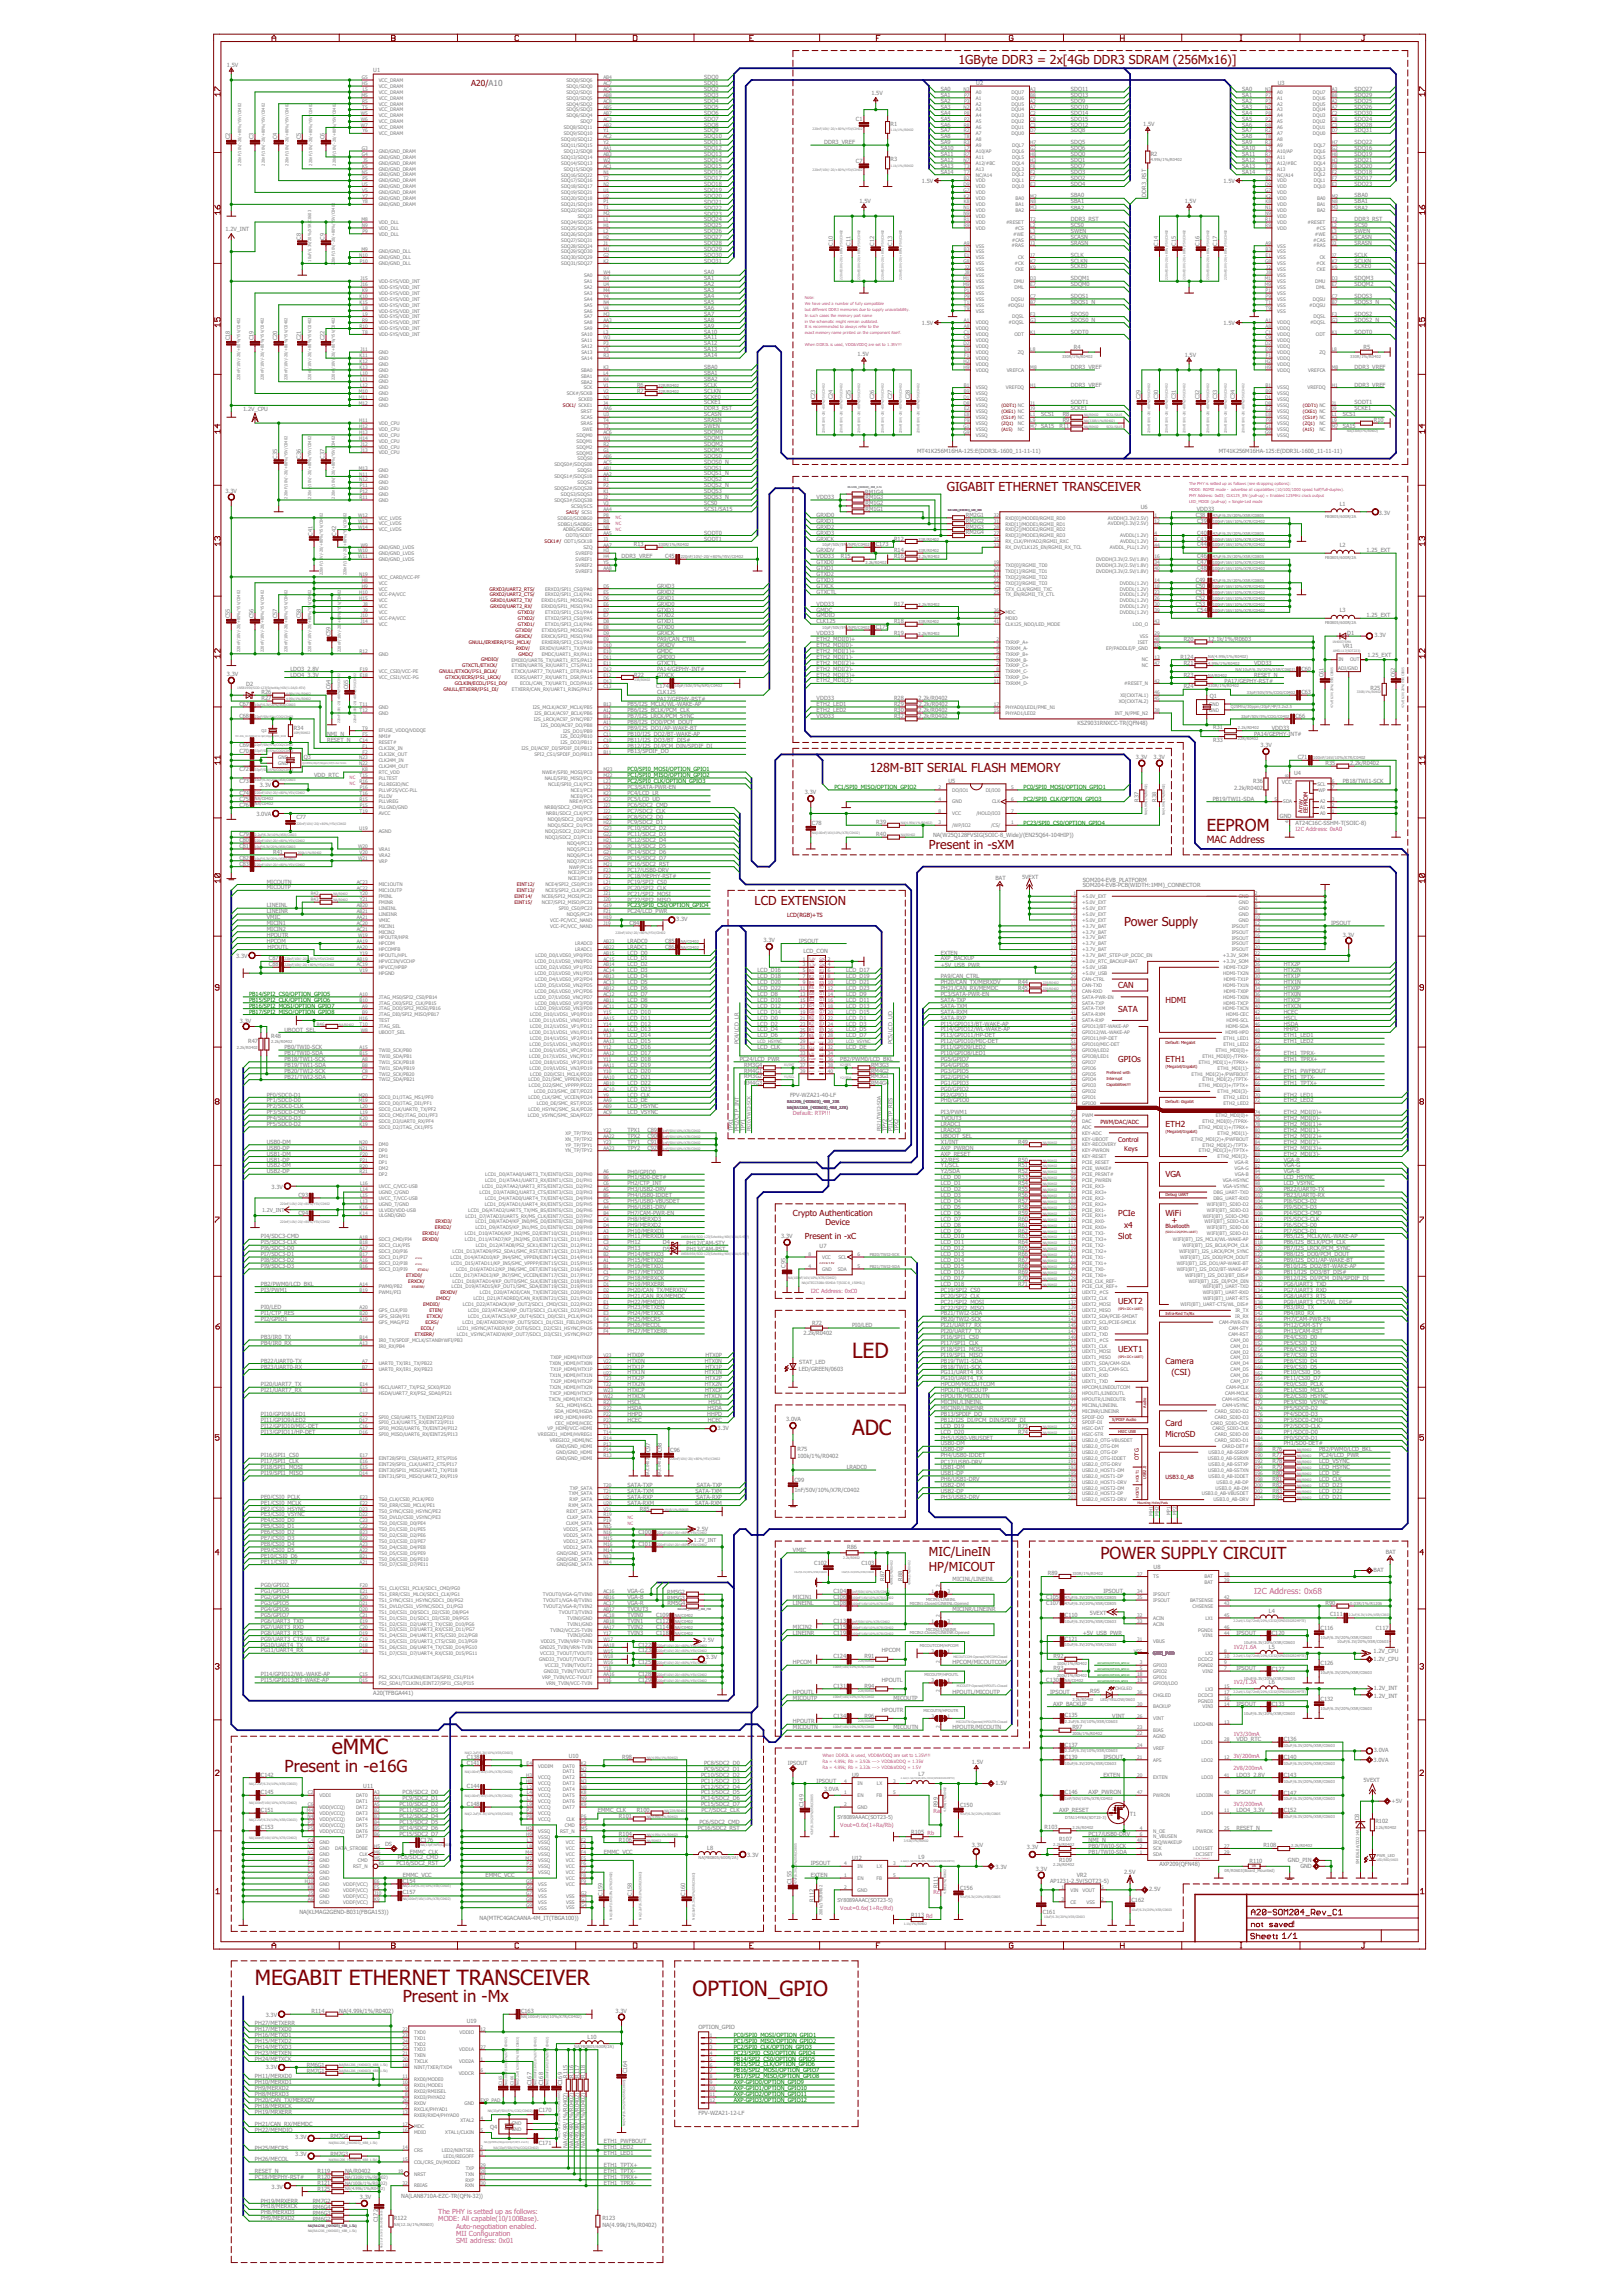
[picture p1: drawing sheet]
<svg xmlns="http://www.w3.org/2000/svg" width="210mm" height="297mm" viewBox="0 0 210 297" stroke-linecap="round" stroke-linejoin="round" font-family="sans-serif">
<defs><g id="words">
<g font-size="2.7" fill="#800000">
<text x="110.3" y="175.6">LED</text>
<text x="110.3" y="185.6">ADC</text>
<text x="42.9" y="226.9">eMMC</text>
<text x="33" y="256.7">MEGABIT ETHERNET TRANSCEIVER</text>
<text x="89.6" y="258.3">OPTION_GPIO</text>
</g>
<g font-size="2.2" fill="#800000">
<text x="156.2" y="107.5">EEPROM</text>
<text x="142.4" y="201.7">POWER SUPPLY CIRCUIT</text>
<text x="36.8" y="229.2">Present in -e16G</text>
<text x="52.1" y="259">Present in -Mx</text>
</g>
<g font-size="1.6" fill="#800000">
<text x="124" y="8.3">1GByte DDR3 = 2x[4Gb DDR3 SDRAM (256Mx16)]</text>
<text x="122.5" y="63.5">GIGABIT ETHERNET TRANSCEIVER</text>
<text x="112.6" y="99.9">128M-BIT SERIAL FLASH MEMORY</text>
<text x="120.2" y="109.8">Present in -sXM</text>
<text x="97.6" y="117.1">LCD EXTENSION</text>
<text x="145.5" y="119.8">Power Supply</text>
<text x="120.2" y="201.3">MIC/LineIN</text>
<text x="120.2" y="203.2">HP/MICOUT</text>
</g>
<text font-size="1.3" fill="#800000" x="156.2" y="109.1">MAC Address</text>
<g font-size="1.1" fill="#800000">
<text x="61" y="11.1">A20/A10</text>
<text x="144.7" y="127.8">CAN</text>
<text x="144.7" y="130.9">SATA</text>
<text x="150.8" y="129.7">HDMI</text>
<text x="144.7" y="137.4">GPIOs</text>
<text x="150.8" y="137.4">ETH1</text>
<text x="150.8" y="145.8">ETH2</text>
<text x="150.8" y="152.3">VGA</text>
<text x="102.6" y="157.3">Crypto Authentication</text>
<text x="104.2" y="160.3">Present in -xC</text>
<text x="106.8" y="158.4">Device</text>
<text x="144.7" y="157.3">PCIe</text>
<text x="144.7" y="160.3">Slot</text>
<text x="145.5" y="158.8">x4</text>
<text x="150.8" y="157.3">WiFi</text>
<text x="151.6" y="158.2">+</text>
<text x="144.7" y="168.8">UEXT2</text>
<text x="144.7" y="174.9">UEXT1</text>
<text x="150.8" y="176.4">Camera</text>
<text x="151.6" y="177.9">(CSI)</text>
<text x="150.8" y="186">MicroSD</text>
<text x="150.8" y="184.4">Card</text>
</g>
<text font-size="1.1" fill="#f0f" x="162.3" y="206.2">I2C Address: 0x68</text>
<g font-size=".9" fill="#f0f">
<text x="56.7" y="286.4">The PHY is setted up as follows:</text>
<text x="56.7" y="287.4">MODE: All capable(10/100Base).</text>
<text x="59" y="288.3">Auto-negotiation enabled.</text>
<text x="59" y="289.3">MII Configuration</text>
<text x="59" y="290.2">SMI address: 0x01</text>
</g>
<g font-size=".8" fill="#800000">
<text x="144.7" y="147.7">Control</text>
<text x="145.5" y="148.9">Keys</text>
</g>
<g font-size=".7" fill="#808080">
<text x="29.4" y="8.6">1.5V</text>
<text x="48.3" y="9.4">U1</text>
<text x="91.1" y="10.2">SDQ0</text>
<text x="91.1" y="11">SDQ1</text>
<text x="91.1" y="11.8">SDQ2</text>
<text x="121.7" y="11.8">SA0</text>
<text x="126.3" y="11">U2</text>
<text x="138.6" y="11.8">SDQ11</text>
<text x="160.8" y="11.8">SA0</text>
<text x="165.4" y="11">U3</text>
<text x="175.3" y="11.8">SDQ27</text>
<text x="91.1" y="12.5">SDQ3</text>
<text x="91.1" y="13.3">SDQ4</text>
<text x="91.1" y="14.1">SDQ5</text>
<text x="91.1" y="14.8">SDQ6</text>
<text x="91.1" y="15.6">SDQ7</text>
<text x="91.1" y="16.4">SDQ8</text>
<text x="91.1" y="17.1">SDQ9</text>
<text x="91.1" y="17.9">SDQ10</text>
<text x="110.8" y="15.7">C1</text>
<text x="112.8" y="12.3">1.5V</text>
<text x="115.2" y="16.3">R1</text>
<text x="121.7" y="13.3">SA2</text>
<text x="121.7" y="14.1">SA3</text>
<text x="121.7" y="14.8">SA4</text>
<text x="121.7" y="15.6">SA5</text>
<text x="121.7" y="16.4">SA6</text>
<text x="121.7" y="17.1">SA7</text>
<text x="121.7" y="17.9">SA8</text>
<text x="121.7" y="12.5">SA1</text>
<text x="138.6" y="17.1">SDQ8</text>
<text x="138.6" y="13.3">SDQ9</text>
<text x="138.6" y="14.1">SDQ10</text>
<text x="138.6" y="16.4">SDQ12</text>
<text x="138.6" y="12.5">SDQ13</text>
<text x="138.6" y="14.8">SDQ14</text>
<text x="138.6" y="15.6">SDQ15</text>
<text x="148" y="16.3">1.5V</text>
<text x="160.8" y="13.3">SA2</text>
<text x="160.8" y="14.1">SA3</text>
<text x="160.8" y="14.8">SA4</text>
<text x="160.8" y="15.6">SA5</text>
<text x="160.8" y="16.4">SA6</text>
<text x="160.8" y="17.1">SA7</text>
<text x="160.8" y="17.9">SA8</text>
<text x="160.8" y="12.5">SA1</text>
<text x="175.3" y="15.6">SDQ24</text>
<text x="175.3" y="13.3">SDQ25</text>
<text x="175.3" y="14.1">SDQ26</text>
<text x="175.3" y="16.4">SDQ28</text>
<text x="175.3" y="12.5">SDQ29</text>
<text x="175.3" y="14.8">SDQ30</text>
<text x="175.3" y="17.1">SDQ31</text>
<text x="29.7" y="18" transform="rotate(-90 29.7 18)">C2</text>
<text x="32.8" y="18" transform="rotate(-90 32.8 18)">C3</text>
<text x="35.9" y="18" transform="rotate(-90 35.9 18)">C4</text>
<text x="38.9" y="18" transform="rotate(-90 38.9 18)">C5</text>
<text x="42" y="18" transform="rotate(-90 42 18)">C6</text>
<text x="91.1" y="18.7">SDQ11</text>
<text x="91.1" y="19.4">SDQ12</text>
<text x="91.1" y="20.2">SDQ13</text>
<text x="91.1" y="21">SDQ14</text>
<text x="91.1" y="21.7">SDQ15</text>
<text x="91.1" y="22.5">SDQ16</text>
<text x="91.1" y="23.3">SDQ17</text>
<text x="106.7" y="18.6">DDR3_VREF</text>
<text x="110.8" y="21.1">C7</text>
<text x="115.2" y="20.9">R3</text>
<text x="119.3" y="23.7">1.5V</text>
<text x="121.7" y="18.7">SA9</text>
<text x="121.7" y="19.4">SA10</text>
<text x="121.7" y="20.2">SA11</text>
<text x="121.7" y="21">SA12</text>
<text x="121.7" y="22.5">SA14</text>
<text x="121.7" y="21.7">SA13</text>
<text x="138.6" y="20.2">SDQ0</text>
<text x="138.6" y="21">SDQ1</text>
<text x="138.6" y="23.3">SDQ2</text>
<text x="138.6" y="22.5">SDQ3</text>
<text x="138.6" y="18.7">SDQ5</text>
<text x="138.6" y="19.4">SDQ6</text>
<text x="138.6" y="21.7">SDQ7</text>
<text x="148.9" y="20.2">R2</text>
<text x="158.3" y="23.7">1.5V</text>
<text x="160.8" y="18.7">SA9</text>
<text x="160.8" y="19.4">SA10</text>
<text x="160.8" y="20.2">SA11</text>
<text x="160.8" y="21">SA12</text>
<text x="160.8" y="22.5">SA14</text>
<text x="160.8" y="21.7">SA13</text>
<text x="175.3" y="19.4">SDQ16</text>
<text x="175.3" y="23.3">SDQ17</text>
<text x="175.3" y="22.5">SDQ18</text>
<text x="175.3" y="20.2">SDQ19</text>
<text x="175.3" y="21.7">SDQ20</text>
<text x="175.3" y="21">SDQ21</text>
<text x="175.3" y="18.7">SDQ22</text>
<text x="29.2" y="29.9">1.2V_INT</text>
<text x="91.1" y="24.1">SDQ18</text>
<text x="91.1" y="24.8">SDQ19</text>
<text x="91.1" y="25.6">SDQ20</text>
<text x="91.1" y="26.4">SDQ21</text>
<text x="91.1" y="27.1">SDQ22</text>
<text x="91.1" y="27.9">SDQ23</text>
<text x="91.1" y="28.6">SDQ24</text>
<text x="91.1" y="29.4">SDQ25</text>
<text x="111.2" y="26.2">1.5V</text>
<text x="138.6" y="24">SDQ4</text>
<text x="138.6" y="25.5">SBA0</text>
<text x="138.6" y="26.3">SBA1</text>
<text x="138.6" y="27.1">SBA2</text>
<text x="138.6" y="28.6">DDR3_RST</text>
<text x="138.6" y="29.4">SCS0</text>
<text x="148.3" y="25.5" transform="rotate(-90 148.3 25.5)">DDR3_RST</text>
<text x="153.3" y="26.2">1.5V</text>
<text x="175.3" y="25.5">SBA0</text>
<text x="175.3" y="26.3">SBA1</text>
<text x="175.3" y="27.1">SBA2</text>
<text x="175.3" y="28.6">DDR3_RST</text>
<text x="175.3" y="29.4">SCS0</text>
<text x="175.3" y="24">SDQ23</text>
<text x="38.9" y="31" transform="rotate(-90 38.9 31)">C8</text>
<text x="42" y="31" transform="rotate(-90 42 31)">C9</text>
<text x="91.1" y="35.5">SA0</text>
<text x="91.1" y="30.2">SDQ26</text>
<text x="91.1" y="30.9">SDQ27</text>
<text x="91.1" y="31.7">SDQ28</text>
<text x="91.1" y="32.5">SDQ29</text>
<text x="91.1" y="33.2">SDQ30</text>
<text x="91.1" y="34">SDQ31</text>
<text x="107.8" y="31.8" transform="rotate(-90 107.8 31.8)">C10</text>
<text x="110.1" y="31.8" transform="rotate(-90 110.1 31.8)">C11</text>
<text x="113.1" y="31.8" transform="rotate(-90 113.1 31.8)">C12</text>
<text x="115.4" y="31.8" transform="rotate(-90 115.4 31.8)">C13</text>
<text x="138.6" y="34.7">SCKE0</text>
<text x="138.6" y="33.2">SCLK</text>
<text x="138.6" y="30.9">SCASN</text>
<text x="138.6" y="31.7">SRASN</text>
<text x="138.6" y="30.1">SWEN</text>
<text x="138.6" y="34">SCLKN</text>
<text x="149.9" y="31.8" transform="rotate(-90 149.9 31.8)">C14</text>
<text x="152.2" y="31.8" transform="rotate(-90 152.2 31.8)">C15</text>
<text x="155.2" y="31.8" transform="rotate(-90 155.2 31.8)">C16</text>
<text x="157.5" y="31.8" transform="rotate(-90 157.5 31.8)">C17</text>
<text x="175.3" y="34.7">SCKE0</text>
<text x="175.3" y="33.2">SCLK</text>
<text x="175.3" y="30.9">SCASN</text>
<text x="175.3" y="31.7">SRASN</text>
<text x="175.3" y="30.1">SWEN</text>
<text x="175.3" y="34">SCLKN</text>
<text x="91.1" y="37">SA2</text>
<text x="91.1" y="37.8">SA3</text>
<text x="91.1" y="38.6">SA4</text>
<text x="91.1" y="39.3">SA5</text>
<text x="91.1" y="40.1">SA6</text>
<text x="91.1" y="40.9">SA7</text>
<text x="91.1" y="41.6">SA8</text>
<text x="91.1" y="36.3">SA1</text>
<text x="138.6" y="37">SDQM0</text>
<text x="138.6" y="36.3">SDQM1</text>
<text x="138.6" y="40.9">SDQS0</text>
<text x="138.6" y="38.6">SDQS1</text>
<text x="138.6" y="41.6">SDQS0_N</text>
<text x="138.6" y="39.3">SDQS1_N</text>
<text x="175.3" y="40.9">SDQS2</text>
<text x="175.3" y="41.6">SDQS2_N</text>
<text x="175.3" y="38.6">SDQS3</text>
<text x="175.3" y="39.3">SDQS3_N</text>
<text x="175.3" y="36.3">SDQM3</text>
<text x="175.3" y="37">SDQM2</text>
<text x="29.7" y="44" transform="rotate(-90 29.7 44)">C18</text>
<text x="32.8" y="44" transform="rotate(-90 32.8 44)">C19</text>
<text x="35.9" y="44" transform="rotate(-90 35.9 44)">C20</text>
<text x="38.9" y="44" transform="rotate(-90 38.9 44)">C21</text>
<text x="42" y="44" transform="rotate(-90 42 44)">C22</text>
<text x="91.1" y="42.4">SA9</text>
<text x="91.1" y="43.1">SA10</text>
<text x="91.1" y="43.9">SA11</text>
<text x="91.1" y="44.7">SA12</text>
<text x="91.1" y="47.7">SBA0</text>
<text x="91.1" y="46.2">SA14</text>
<text x="91.1" y="45.4">SA13</text>
<text x="111" y="46">1.5V</text>
<text x="119.3" y="42.1">1.5V</text>
<text x="138.6" y="43.1">SODT0</text>
<text x="138.6" y="47.7">DDR3_VREF</text>
<text x="139" y="45.2">R4</text>
<text x="153.3" y="46.1">1.5V</text>
<text x="158.3" y="42.1">1.5V</text>
<text x="175.3" y="43.1">SODT0</text>
<text x="175.3" y="47.7">DDR3_VREF</text>
<text x="176.5" y="45.2">R5</text>
<text x="31.5" y="53.2">1.2V_CPU</text>
<text x="82.4" y="50">R6</text>
<text x="82.4" y="50.8">R7</text>
<text x="91.1" y="51.6">SCKE0</text>
<text x="91.1" y="48.5">SBA1</text>
<text x="91.1" y="50">SCLK</text>
<text x="91.1" y="53.9">SCASN</text>
<text x="91.1" y="50.8">SCLKN</text>
<text x="91.1" y="49.3">SBA2</text>
<text x="91.1" y="53.1">DDR3_RST</text>
<text x="91.1" y="52.3">SCKE1</text>
<text x="105.5" y="51.7" transform="rotate(-90 105.5 51.7)">C23</text>
<text x="107.8" y="51.7" transform="rotate(-90 107.8 51.7)">C24</text>
<text x="110.1" y="51.7" transform="rotate(-90 110.1 51.7)">C25</text>
<text x="113.1" y="51.7" transform="rotate(-90 113.1 51.7)">C26</text>
<text x="115.4" y="51.7" transform="rotate(-90 115.4 51.7)">C27</text>
<text x="117.7" y="51.7" transform="rotate(-90 117.7 51.7)">C28</text>
<text x="134.8" y="53.9">SCS1</text>
<text x="137.5" y="53.9">R8</text>
<text x="138.6" y="50">DDR3_VREF</text>
<text x="138.6" y="53.1">SCKE1</text>
<text x="138.6" y="52.3">SODT1</text>
<text x="147.6" y="51.7" transform="rotate(-90 147.6 51.7)">C29</text>
<text x="149.9" y="51.7" transform="rotate(-90 149.9 51.7)">C30</text>
<text x="152.2" y="51.7" transform="rotate(-90 152.2 51.7)">C31</text>
<text x="155.2" y="51.7" transform="rotate(-90 155.2 51.7)">C32</text>
<text x="157.5" y="51.7" transform="rotate(-90 157.5 51.7)">C33</text>
<text x="159.8" y="51.7" transform="rotate(-90 159.8 51.7)">C34</text>
<text x="173.8" y="53.9">SCS1</text>
<text x="175.3" y="50">DDR3_VREF</text>
<text x="175.3" y="53.1">SCKE1</text>
<text x="175.3" y="52.3">SODT1</text>
<text x="35.9" y="59.3" transform="rotate(-90 35.9 59.3)">C35</text>
<text x="38.9" y="59.3" transform="rotate(-90 38.9 59.3)">C36</text>
<text x="42" y="59.3" transform="rotate(-90 42 59.3)">C37</text>
<text x="91.1" y="54.6">SRASN</text>
<text x="91.1" y="55.4">SWEN</text>
<text x="91.1" y="56.2">SDQM0</text>
<text x="91.1" y="56.9">SDQM1</text>
<text x="91.1" y="59.2">SDQS0</text>
<text x="91.1" y="60">SDQS0_N</text>
<text x="91.1" y="58.5">SDQM3</text>
<text x="91.1" y="57.7">SDQM2</text>
<text x="118.7" y="58.6">MT41K256M16HA-125:E(DDR3L-1600_11-11-11)</text>
<text x="134.8" y="55.4">SA15</text>
<text x="137.1" y="55.4">R11</text>
<text x="137.5" y="54.6">R9</text>
<text x="157.7" y="58.6">MT41K256M16HA-125:E(DDR3L-1600_11-11-11)</text>
<text x="173.8" y="55.4">SA15</text>
<text x="177.8" y="54.6">R10</text>
<text x="29.2" y="63.7">3.3V</text>
<text x="91.1" y="60.7">SDQS1</text>
<text x="91.1" y="61.5">SDQS1_N</text>
<text x="91.1" y="65.3">SCS0</text>
<text x="91.1" y="62.3">SDQS2</text>
<text x="91.1" y="63">SDQS2_N</text>
<text x="91.1" y="63.8">SDQS3</text>
<text x="91.1" y="64.6">SDQS3_N</text>
<text x="105.7" y="64.5">VDD33</text>
<text x="112" y="63.8">RM1G4</text>
<text x="112" y="65.4">RM1G2</text>
<text x="112" y="64.6">RM1G3</text>
<text x="147.6" y="65.8">U6</text>
<text x="173.4" y="65.5">L1</text>
<text x="40.5" y="69.3" transform="rotate(-90 40.5 69.3)">C41</text>
<text x="43.5" y="69.3" transform="rotate(-90 43.5 69.3)">C42</text>
<text x="82" y="70.7">R13</text>
<text x="91.1" y="69.2">SODT0</text>
<text x="91.1" y="66.1">SCS1/SA15</text>
<text x="91.1" y="69.9">SODT1</text>
<text x="105.7" y="66.9">GRXD0</text>
<text x="105.7" y="67.6">GRXD1</text>
<text x="105.7" y="68.4">GRXD2</text>
<text x="105.7" y="69.2">GRXD3</text>
<text x="105.7" y="71.5">GRXDV</text>
<text x="105.7" y="69.9">GRXCK</text>
<text x="112" y="66.1">RM1G1</text>
<text x="113.3" y="70.7">C173</text>
<text x="115.7" y="69.9">R12</text>
<text x="115.7" y="71.5">R14</text>
<text x="125" y="66.9">RM2G1</text>
<text x="125" y="67.7">RM2G2</text>
<text x="125" y="68.4">RM2G3</text>
<text x="125" y="69.1">RM2G4</text>
<text x="154.7" y="66.9">C38</text>
<text x="154.9" y="66.1">VDD33</text>
<text x="154.9" y="67.6">C39</text>
<text x="154.9" y="69.2">C40</text>
<text x="154.9" y="69.9">C43</text>
<text x="154.9" y="70.7">C44</text>
<text x="173.4" y="70.8">L2</text>
<text x="176.8" y="71.5">1.25_EXT</text>
<text x="178.4" y="66.6">3.3V</text>
<text x="80.4" y="72.2">DDR3_VREF</text>
<text x="85" y="77.6">GRXD1</text>
<text x="85" y="76.8">GRXD2</text>
<text x="85" y="76.1">GRXD3</text>
<text x="86.1" y="72.1">C45</text>
<text x="105.7" y="73">GTXD0</text>
<text x="105.7" y="73.8">GTXD1</text>
<text x="105.7" y="74.5">GTXD2</text>
<text x="105.7" y="75.3">GTXD3</text>
<text x="105.7" y="76.8">GTXCTL</text>
<text x="105.7" y="76.1">GTXCK</text>
<text x="105.7" y="72.2">VDD33</text>
<text x="108.8" y="72.2">R15</text>
<text x="115.7" y="72.2">R16</text>
<text x="154.7" y="76.1">C50</text>
<text x="154.7" y="77.6">C52</text>
<text x="154.7" y="76.8">C51</text>
<text x="154.7" y="75.3">C49</text>
<text x="154.9" y="73">C47</text>
<text x="154.9" y="73.8">C48</text>
<text x="154.9" y="72.2">C46</text>
<text x="29.7" y="80" transform="rotate(-90 29.7 80)">C55</text>
<text x="32.8" y="80" transform="rotate(-90 32.8 80)">C56</text>
<text x="35.9" y="80" transform="rotate(-90 35.9 80)">C57</text>
<text x="38.9" y="80" transform="rotate(-90 38.9 80)">C58</text>
<text x="42.8" y="82.3" transform="rotate(-90 42.8 82.3)">C59</text>
<text x="85" y="81.4">GTXD0</text>
<text x="85" y="80.6">GTXD1</text>
<text x="85" y="79.9">GTXD2</text>
<text x="85" y="79.1">GTXD3</text>
<text x="85" y="78.3">GRXD0</text>
<text x="85" y="83.7">GRXDV</text>
<text x="85" y="82.2">GRXCK</text>
<text x="85" y="82.9">PA9/CAN_CTRL</text>
<text x="105.7" y="79.1">GMDC</text>
<text x="105.7" y="79.9">GMDIO</text>
<text x="105.7" y="80.6">CLK125</text>
<text x="105.7" y="82.2">VDD33</text>
<text x="105.7" y="78.3">VDD33</text>
<text x="105.7" y="82.9">ETH2_MDI(0)+</text>
<text x="105.7" y="83.7">ETH2_MDI(0)-</text>
<text x="113.3" y="81.4">C175</text>
<text x="115.7" y="78.3">R17</text>
<text x="115.7" y="80.6">R18</text>
<text x="115.7" y="82.2">R19</text>
<text x="153.2" y="82.9">R20</text>
<text x="154.7" y="78.3">C53</text>
<text x="154.9" y="79.1">C54</text>
<text x="156.4" y="82.9">12.1k/1%/R0603</text>
<text x="173.4" y="79.2">L3</text>
<text x="173.8" y="83.9">VR1</text>
<text x="174.3" y="82.1">D1</text>
<text x="176.8" y="79.9">1.25_EXT</text>
<text x="177.9" y="82.4">3.3V</text>
<text x="29.4" y="87.5">3.3V</text>
<text x="31.9" y="88.7">D2</text>
<text x="33.8" y="89.8">R26</text>
<text x="37.6" y="86.8">LDO3_2.8V</text>
<text x="37.6" y="87.5">LDO4_3.3V</text>
<text x="42.8" y="89.2" transform="rotate(-90 42.8 89.2)">C64</text>
<text x="45" y="89.2" transform="rotate(-90 45 89.2)">C65</text>
<text x="82.1" y="87.5">R22</text>
<text x="84.9" y="89.1">C174</text>
<text x="85" y="86">GTXCTL</text>
<text x="85" y="84.5">GMDC</text>
<text x="85" y="85.2">GMDIO</text>
<text x="85" y="89.8">CLK125</text>
<text x="85" y="87.5">GTXCK</text>
<text x="85" y="86.8">PA14/GEPHY-INT#</text>
<text x="105.7" y="85.2">ETH2_MDI(1)-</text>
<text x="105.7" y="88.3">ETH2_MDI(3)-</text>
<text x="105.7" y="84.5">ETH2_MDI(1)+</text>
<text x="105.7" y="86">ETH2_MDI(2)+</text>
<text x="105.7" y="86.8">ETH2_MDI(2)-</text>
<text x="105.7" y="87.5">ETH2_MDI(3)+</text>
<text x="152.8" y="85.2">R124</text>
<text x="153.2" y="86">R21</text>
<text x="153.2" y="87.5">R23</text>
<text x="153.2" y="89.1">R24</text>
<text x="158.5" y="88.3">PA17/GEPHY-RST#</text>
<text x="162.3" y="87.5">RESET_N</text>
<text x="162.3" y="86">VDD33</text>
<text x="168.4" y="89.8">C63</text>
<text x="168.4" y="86.8">C60</text>
<text x="171.3" y="87.6" transform="rotate(-90 171.3 87.6)">C61</text>
<text x="176.9" y="85">1.25_EXT</text>
<text x="177.4" y="89.2">R25</text>
<text x="180.5" y="87.6" transform="rotate(-90 180.5 87.6)">C62</text>
<text x="31" y="91.4">C67</text>
<text x="31" y="92.9">C68</text>
<text x="33.8" y="90.6">R27</text>
<text x="38" y="94.4">R34</text>
<text x="42.3" y="96">RESET_N</text>
<text x="42.3" y="95.2">NMI_N</text>
<text x="81.2" y="91.4">PB5/I2S_MCLK/WL-WAKE-AP</text>
<text x="81.2" y="94.4">PB9/I2S_DO1/AP-WAKE-BT</text>
<text x="81.2" y="95.2">PB10/I2S_DO2/BT-WAKE-AP</text>
<text x="81.2" y="92.1">PB6/I2S_BCLK/PCM_CLK</text>
<text x="81.2" y="92.9">PB7/I2S_LRCK/PCM_SYNC</text>
<text x="81.2" y="93.7">PB8/I2S_DO0/PCM_DOUT</text>
<text x="81.2" y="95.9">PB11/I2S_DO3/BT_DIS#</text>
<text x="85" y="90.6">PA17/GEPHY-RST#</text>
<text x="105.7" y="90.6">VDD33</text>
<text x="105.7" y="92.9">VDD33</text>
<text x="105.7" y="91.4">ETH2_LED1</text>
<text x="105.7" y="92.1">ETH2_LED2</text>
<text x="115.7" y="92.9">R32</text>
<text x="115.7" y="90.6">R28</text>
<text x="115.7" y="92.1">R30</text>
<text x="115.7" y="91.4">R29</text>
<text x="118.9" y="92.9">2.2k/R0402</text>
<text x="118.9" y="90.6">2.2k/R0402</text>
<text x="118.9" y="92.1">2.2k/R0402</text>
<text x="118.9" y="91.4">2.2k/R0402</text>
<text x="139.4" y="93.8">KSZ9031RNXCC-TR(QFN48)</text>
<text x="156.6" y="90.3">Q1</text>
<text x="157" y="94.3">R31</text>
<text x="157" y="95.9">R33</text>
<text x="162.3" y="95.2">PA14/GEPHY-INT#</text>
<text x="164.6" y="94.4">VDD33</text>
<text x="167.7" y="92.9">C66</text>
<text x="31" y="97.5">C70</text>
<text x="31" y="99.8">C72</text>
<text x="31" y="96.7">C69</text>
<text x="31" y="101.3">C73</text>
<text x="33.6" y="101.8">3.3V</text>
<text x="39.3" y="98.2">Q3</text>
<text x="40.7" y="100.5">VDD_RTC</text>
<text x="81.2" y="96.7">PB12/I2S_DI/PCM_DIN/SPDIF_DI</text>
<text x="81.2" y="97.5">PB13/SPDIF_DO</text>
<text x="122.7" y="101.3">U5</text>
<text x="147" y="98.2">3.3V</text>
<text x="149.3" y="98.2">3.3V</text>
<text x="162.2" y="101.3">R36</text>
<text x="163.1" y="96.6">3.3V</text>
<text x="165.9" y="101.4">VCC</text>
<text x="167.5" y="100.3">U4</text>
<text x="167.9" y="98.2">C71</text>
<text x="171.5" y="99">R35</text>
<text x="173.8" y="101.3">PB18/TWI1-SCK</text>
<text x="174.7" y="99">2.2k/R0402</text>
<text x="31" y="102.9">C74</text>
<text x="31" y="103.6">C75</text>
<text x="31" y="104.4">C76</text>
<text x="33.2" y="105.6">3.0VA</text>
<text x="38.4" y="106">C77</text>
<text x="81.2" y="105.9">PC8/SDC2_D0</text>
<text x="81.2" y="106.7">PC9/SDC2_D1</text>
<text x="81.2" y="107.4">PC10/SDC2_D2</text>
<text x="81.2" y="104.4">PC6/SDC2_CMD</text>
<text x="81.2" y="102.1">PC3/SATA-PWR-EN</text>
<text x="81.2" y="105.1">PC7/SDC2_CLK</text>
<text x="81.2" y="102.8">PC4/LCD_LR</text>
<text x="81.2" y="103.6">PC5/LCD_UD</text>
<text x="104.2" y="102.8">3.3V</text>
<text x="105.1" y="106.8">C78</text>
<text x="113.4" y="106.7">R39</text>
<text x="147.4" y="103.7" transform="rotate(-90 147.4 103.7)">R37</text>
<text x="149.7" y="103.7" transform="rotate(-90 149.7 103.7)">R38</text>
<text x="156.9" y="103.6">PB19/TWI1-SDA</text>
<text x="159.7" y="102.2">2.2k/R0402</text>
<text x="165.6" y="105.8">GND</text>
<text x="167.7" y="106.8">AT24C16C-SSHM-T(SOIC-8)</text>
<text x="31" y="108.2">C79</text>
<text x="31" y="109">C80</text>
<text x="31" y="109.7">C81</text>
<text x="31" y="111.2">C82</text>
<text x="31" y="112">C83</text>
<text x="35.4" y="110.5">R41</text>
<text x="81.2" y="108.2">PC11/SDC2_D3</text>
<text x="81.2" y="109">PC12/SDC2_D4</text>
<text x="81.2" y="109.7">PC13/SDC2_D5</text>
<text x="81.2" y="110.5">PC14/SDC2_D6</text>
<text x="81.2" y="111.2">PC15/SDC2_D7</text>
<text x="81.2" y="112">PC16/SDC2_RST</text>
<text x="81.2" y="112.8">PC17/USB0-DRV</text>
<text x="81.2" y="113.5">PC18/MEPHY-RST#</text>
<text x="113.4" y="108.2">R40</text>
<text x="120.8" y="108.3">NA(W25Q128FVSIG(SOIC-8_Wide)/(EN25Q64-104HIP))</text>
<text x="128.8" y="113.9">BAT</text>
<text x="132.3" y="113.7">5VEXT</text>
<text x="34.5" y="118.9">VMIC</text>
<text x="34.5" y="119.7">MICIN1</text>
<text x="34.5" y="117.4">LINEINL</text>
<text x="34.5" y="118.1">LINEINR</text>
<text x="34.5" y="114.3">MICOUTN</text>
<text x="34.5" y="115.1">MICOUTP</text>
<text x="81.2" y="114.3">PC19/SPI2_CS0</text>
<text x="81.2" y="115.1">PC20/SPI2_CLK</text>
<text x="81.2" y="115.9">PC21/SPI2_MOSI</text>
<text x="81.2" y="116.6">PC22/SPI2_MISO</text>
<text x="81.2" y="118.1">PC24/LCD_PWR</text>
<text x="81.5" y="119.7">C84</text>
<text x="87.5" y="119.2">3.3V</text>
<text x="140.1" y="114.8">SOM204-EVB-PCB(WIDTH:1MM)_CONNECTOR</text>
<text x="140.1" y="114">SOM204-EVB_PLATFORM</text>
<text x="172.2" y="119.7">IPSOUT</text>
<text x="30.6" y="123.9">3.3V</text>
<text x="34.5" y="121.2">HPOUTR</text>
<text x="34.5" y="122">HPCOM</text>
<text x="34.5" y="120.4">MICIN2</text>
<text x="34.6" y="122.8">HPOUTL</text>
<text x="34.8" y="124.3">C87</text>
<text x="34.8" y="125">C88</text>
<text x="81.2" y="122">LRADC0</text>
<text x="81.2" y="125">LCD_D2</text>
<text x="81.2" y="125.8">LCD_D3</text>
<text x="81.2" y="124.3">LCD_D1</text>
<text x="81.2" y="123.5">LCD_D0</text>
<text x="81.2" y="122.7">LRADC1</text>
<text x="86.1" y="122">C85</text>
<text x="86.1" y="122.7">C86</text>
<text x="98" y="125.8">LCD_D16</text>
<text x="98.8" y="121.9">3.3V</text>
<text x="103.4" y="122">IPSOUT</text>
<text x="104" y="123.3">LCD_CON</text>
<text x="109.5" y="125.8">LCD_D17</text>
<text x="121.7" y="123.5">EXTEN</text>
<text x="121.7" y="124.3">AXP_BACKUP</text>
<text x="121.7" y="125.1">+5V_USB_PWR</text>
<text x="166.1" y="125">HTX2P</text>
<text x="166.1" y="125.8">HTX2N</text>
<text x="173.8" y="121.2">3.3V</text>
<text x="81.2" y="126.6">LCD_D4</text>
<text x="81.2" y="127.3">LCD_D5</text>
<text x="81.2" y="128.1">LCD_D6</text>
<text x="81.2" y="128.8">LCD_D7</text>
<text x="81.2" y="131.1">LCD_D10</text>
<text x="81.2" y="131.9">LCD_D11</text>
<text x="81.2" y="130.4">LCD_D9</text>
<text x="81.2" y="129.6">LCD_D8</text>
<text x="98" y="129.6">LCD_D10</text>
<text x="98" y="130.4">LCD_D12</text>
<text x="98" y="131.1">LCD_D14</text>
<text x="98" y="126.6">LCD_D18</text>
<text x="98" y="127.3">LCD_D20</text>
<text x="98" y="128.1">LCD_D22</text>
<text x="98" y="128.8">LCD_D8</text>
<text x="98" y="131.9">LCD_D0</text>
<text x="109.5" y="129.6">LCD_D11</text>
<text x="109.5" y="130.4">LCD_D13</text>
<text x="109.5" y="131.1">LCD_D15</text>
<text x="109.5" y="126.6">LCD_D19</text>
<text x="109.5" y="127.3">LCD_D21</text>
<text x="109.5" y="128.1">LCD_D23</text>
<text x="109.5" y="128.8">LCD_D9</text>
<text x="109.5" y="131.9">LCD_D1</text>
<text x="121.7" y="128.8">PC3/SATA-PWR-EN</text>
<text x="121.7" y="129.6">SATA-TXP</text>
<text x="121.7" y="131.9">SATA-RXP</text>
<text x="121.7" y="130.4">SATA-TXM</text>
<text x="121.7" y="131.1">SATA-RXM</text>
<text x="121.7" y="126.6">PA9/CAN_CTRL</text>
<text x="121.7" y="127.3">PH20/CAN_TX/MERXDV</text>
<text x="121.7" y="128.1">PH21/CAN_RX/MEMDC</text>
<text x="131.8" y="128.1">R45</text>
<text x="131.8" y="127.3">R44</text>
<text x="166.1" y="126.6">HTX1P</text>
<text x="166.1" y="127.3">HTX1N</text>
<text x="166.1" y="128.1">HTX0P</text>
<text x="166.1" y="128.8">HTX0N</text>
<text x="166.1" y="129.6">HTXCP</text>
<text x="166.1" y="130.4">HTXCN</text>
<text x="166.1" y="131.1">HCEC</text>
<text x="166.1" y="131.9">HSCL</text>
<text x="31" y="132.3">3.3V</text>
<text x="32.1" y="134.9">R47</text>
<text x="35.1" y="134.3">R48</text>
<text x="36.8" y="135.7">PB0/TWI0-SCK</text>
<text x="36.8" y="136.5">PB1/TWI0-SDA</text>
<text x="36.8" y="133.5">UBOOT_SEL</text>
<text x="36.8" y="137.3">PB18/TWI1-SCK</text>
<text x="81.2" y="132.7">LCD_D12</text>
<text x="81.2" y="133.4">LCD_D13</text>
<text x="81.2" y="134.2">LCD_D14</text>
<text x="81.2" y="135">LCD_D15</text>
<text x="81.2" y="137.3">LCD_D18</text>
<text x="81.2" y="136.5">LCD_D17</text>
<text x="81.2" y="135.7">LCD_D16</text>
<text x="95.6" y="135.1" transform="rotate(-90 95.6 135.1)">PC4/LCD_LR</text>
<text x="95.7" y="137.3">PC24/LCD_PWR</text>
<text x="96.3" y="138">RM3G4</text>
<text x="98" y="132.7">LCD_D2</text>
<text x="98" y="133.4">LCD_D4</text>
<text x="98" y="134.2">LCD_D6</text>
<text x="98" y="135.7">LCD_CLK</text>
<text x="108.7" y="137.3">PB2/PWM0/LCD_BKL</text>
<text x="109.5" y="132.7">LCD_D3</text>
<text x="109.5" y="133.4">LCD_D5</text>
<text x="109.5" y="134.2">LCD_D7</text>
<text x="109.5" y="135.7">LCD_DE</text>
<text x="112.7" y="138">RM3G3</text>
<text x="115.5" y="135.1" transform="rotate(-90 115.5 135.1)">PC5/LCD_UD</text>
<text x="121.7" y="136.5">PI10/GPIO8/LED1</text>
<text x="121.7" y="135.7">PI11/GPIO9/LED2</text>
<text x="121.7" y="135">PI12/GPIO10/MIC-DET</text>
<text x="121.7" y="134.2">PI13/GPIO11/HP-DET</text>
<text x="121.7" y="133.4">PI14/GPIO12/WL-WAKE-AP</text>
<text x="121.7" y="132.7">PI15/GPIO13/BT-WAKE-AP</text>
<text x="121.7" y="137.3">PG5/GPIO7</text>
<text x="166.1" y="132.7">HSDA</text>
<text x="166.1" y="133.4">HHPD</text>
<text x="166.1" y="134.2">ETH1_LED1</text>
<text x="166.1" y="135">ETH1_LED2</text>
<text x="166.1" y="136.5">ETH1_TPRX-</text>
<text x="166.1" y="137.3">ETH1_TPRX+</text>
<text x="34.5" y="141.9">PF0/SDC0-D1</text>
<text x="34.5" y="142.6">PF1/SDC0-D0</text>
<text x="34.5" y="143.4">PF2/SDC0-CLK</text>
<text x="36.8" y="138.8">PB20/TWI2-SCK</text>
<text x="36.8" y="139.6">PB21/TWI2-SDA</text>
<text x="36.8" y="138">PB19/TWI1-SDA</text>
<text x="81.2" y="138">LCD_D19</text>
<text x="81.2" y="138.8">LCD_D20</text>
<text x="81.2" y="139.6">LCD_D21</text>
<text x="81.2" y="140.3">LCD_D22</text>
<text x="81.2" y="141.1">LCD_D23</text>
<text x="81.2" y="143.4">LCD_HSYNC</text>
<text x="81.2" y="141.9">LCD_CLK</text>
<text x="81.2" y="142.6">LCD_DE</text>
<text x="96.3" y="139.5">RM3G2</text>
<text x="96.3" y="138.8">RM4G1</text>
<text x="96.3" y="140.4">RM4G3</text>
<text x="102.2" y="141.9">FPV-WZA21-40-LF</text>
<text x="112.7" y="139.5">RM3G1</text>
<text x="112.7" y="138.8">RM4G2</text>
<text x="112.7" y="140.4">RM4G4</text>
<text x="121.7" y="142.6">PH0/GPIO0</text>
<text x="121.7" y="141.1">PG0/GPIO2</text>
<text x="121.7" y="140.3">PG1/GPIO3</text>
<text x="121.7" y="139.6">PG2/GPIO4</text>
<text x="121.7" y="138.8">PG3/GPIO5</text>
<text x="121.7" y="138">PG4/GPIO6</text>
<text x="121.7" y="141.9">PI2/GPIO1</text>
<text x="166.1" y="141.9">ETH2_LED1</text>
<text x="166.1" y="142.6">ETH2_LED2</text>
<text x="166.1" y="138.8">ETH1_PWFBOUT</text>
<text x="166.1" y="139.6">ETH1_TPTX-</text>
<text x="166.1" y="140.3">ETH1_TPTX+</text>
<text x="34.5" y="144.2">PF3/SDC0-CMD</text>
<text x="34.5" y="144.9">PF4/SDC0-D3</text>
<text x="34.5" y="145.7">PF5/SDC0-D2</text>
<text x="34.5" y="149.5">USB1-DM</text>
<text x="34.5" y="148">USB0-DM</text>
<text x="34.5" y="148.7">USB0-DP</text>
<text x="81.2" y="146.4">TPX1</text>
<text x="81.2" y="148">TPY1</text>
<text x="81.2" y="147.2">TPX2</text>
<text x="81.2" y="148.7">TPY2</text>
<text x="81.2" y="144.2">LCD_VSYNC</text>
<text x="83.8" y="146.5">C89</text>
<text x="83.8" y="148">C91</text>
<text x="83.8" y="147.3">C90</text>
<text x="83.8" y="148.8">C92</text>
<text x="94.9" y="146.4" transform="rotate(-90 94.9 146.4)">TPX1</text>
<text x="95.6" y="146.4" transform="rotate(-90 95.6 146.4)">PH2/CTP_INT</text>
<text x="96.4" y="146.4" transform="rotate(-90 96.4 146.4)">TPY1</text>
<text x="114.7" y="146.4" transform="rotate(-90 114.7 146.4)">TPY2</text>
<text x="115.5" y="146.4" transform="rotate(-90 115.5 146.4)">PI1/CTP_RES</text>
<text x="116.3" y="146.4" transform="rotate(-90 116.3 146.4)">TPX2</text>
<text x="121.7" y="146.5">LRADC0</text>
<text x="121.7" y="147.2">UBOOT_SEL</text>
<text x="121.7" y="148.7">AXP_PWRON</text>
<text x="121.7" y="149.5">AXP_RESET</text>
<text x="121.7" y="144.2">PI3/PWM1</text>
<text x="121.7" y="145.7">LRADC1</text>
<text x="121.7" y="144.9">TVOUT3</text>
<text x="121.7" y="148">X1/INT</text>
<text x="131.8" y="148">R49</text>
<text x="166.1" y="144.2">ETH2_MDI(0)+</text>
<text x="166.1" y="146.4">ETH2_MDI(1)-</text>
<text x="166.1" y="149.5">ETH2_MDI(3)-</text>
<text x="166.1" y="144.9">ETH2_MDI(0)-</text>
<text x="166.1" y="145.7">ETH2_MDI(1)+</text>
<text x="166.1" y="147.2">ETH2_MDI(2)+</text>
<text x="166.1" y="148">ETH2_MDI(2)-</text>
<text x="166.1" y="148.7">ETH2_MDI(3)+</text>
<text x="34.5" y="150.3">USB1-DP</text>
<text x="34.5" y="151">USB2-DM</text>
<text x="34.5" y="151.8">USB2-DP</text>
<text x="35.2" y="153.8">3.3V</text>
<text x="38.6" y="154.9">C93</text>
<text x="81.2" y="155.6">PH5/USB0-VBUSDET</text>
<text x="81.2" y="154.9">PH4/USB0-IDDET</text>
<text x="81.2" y="152.6">PH1/SD0-DET#</text>
<text x="81.2" y="154.1">PH3/USB2-DRV</text>
<text x="81.2" y="151.8">PH0/GPIO0</text>
<text x="81.2" y="153.3">PH2/CTP_INT</text>
<text x="121.7" y="154.1">LCD_D2</text>
<text x="121.7" y="154.9">LCD_D3</text>
<text x="121.7" y="155.6">LCD_D4</text>
<text x="121.7" y="153.3">LCD_D1</text>
<text x="121.7" y="152.6">LCD_D0</text>
<text x="121.7" y="151">Y1/SCL</text>
<text x="121.7" y="150.3">X2/RES</text>
<text x="121.7" y="151.8">Y2/SDA</text>
<text x="131.8" y="150.3">R50</text>
<text x="131.8" y="151">R51</text>
<text x="131.8" y="151.8">R52</text>
<text x="131.8" y="152.6">R53</text>
<text x="131.8" y="153.3">R54</text>
<text x="131.8" y="154.1">R55</text>
<text x="131.8" y="154.9">R56</text>
<text x="131.8" y="155.6">R57</text>
<text x="166.1" y="154.1">PB22/UART0-TX</text>
<text x="166.1" y="154.9">PB23/UART0-RX</text>
<text x="166.1" y="152.6">LCD_HSYNC</text>
<text x="166.1" y="153.3">LCD_VSYNC</text>
<text x="166.1" y="155.6">PI8/SDC3-D2</text>
<text x="166.1" y="150.3">VGA-R</text>
<text x="166.1" y="151">VGA-G</text>
<text x="166.1" y="151.8">VGA-B</text>
<text x="33.8" y="160.2">PI4/SDC3-CMD</text>
<text x="33.8" y="161">PI5/SDC3-CLK</text>
<text x="33.8" y="161.8">PI6/SDC3-D0</text>
<text x="33.9" y="156.8">1.2V_INT</text>
<text x="38.6" y="157.2">C94</text>
<text x="81.2" y="156.4">PH6/USB1-DRV</text>
<text x="81.2" y="157.2">PH7/CAM-PWR-EN</text>
<text x="81.2" y="158.7">PH9/MERXD2</text>
<text x="81.2" y="157.9">PH8/MERXD3</text>
<text x="81.2" y="160.2">PH11/MERXD0</text>
<text x="81.2" y="159.5">PH10/MERXD1</text>
<text x="81.2" y="161">PH12</text>
<text x="81.2" y="161.8">PH13</text>
<text x="85.8" y="160.9">D4</text>
<text x="85.8" y="161.8">D5</text>
<text x="88.9" y="161">PH12/CAM-STY</text>
<text x="88.9" y="161.8">PH13/CAM-RST</text>
<text x="101.1" y="160.1">3.3V</text>
<text x="106.1" y="161.5">U7</text>
<text x="121.7" y="156.4">LCD_D5</text>
<text x="121.7" y="157.2">LCD_D6</text>
<text x="121.7" y="157.9">LCD_D7</text>
<text x="121.7" y="160.2">LCD_D10</text>
<text x="121.7" y="161">LCD_D11</text>
<text x="121.7" y="161.8">LCD_D12</text>
<text x="121.7" y="159.5">LCD_D9</text>
<text x="121.7" y="158.7">LCD_D8</text>
<text x="131.8" y="156.4">R58</text>
<text x="131.8" y="157.2">R59</text>
<text x="131.8" y="157.9">R60</text>
<text x="131.8" y="158.7">R61</text>
<text x="131.8" y="159.5">R62</text>
<text x="131.8" y="160.2">R63</text>
<text x="131.8" y="161">R64</text>
<text x="131.8" y="161.8">R65</text>
<text x="166.1" y="160.2">PB5/I2S_MCLK/WL-WAKE-AP</text>
<text x="166.1" y="157.2">PI4/SDC3-CMD</text>
<text x="166.1" y="157.9">PI5/SDC3-CLK</text>
<text x="166.1" y="158.7">PI6/SDC3-D0</text>
<text x="166.1" y="159.5">PI7/SDC3-D1</text>
<text x="166.1" y="156.4">PI9/SDC3-D3</text>
<text x="166.1" y="161">PB6/I2S_BCLK/PCM_CLK</text>
<text x="166.1" y="161.8">PB7/I2S_LRCK/PCM_SYNC</text>
<text x="33.8" y="166.3">PB2/PWM0/LCD_BKL</text>
<text x="33.8" y="162.5">PI7/SDC3-D1</text>
<text x="33.8" y="163.3">PI8/SDC3-D2</text>
<text x="33.8" y="164">PI9/SDC3-D3</text>
<text x="33.8" y="167.1">PI3/PWM1</text>
<text x="81.2" y="166.3">PH19/MRXERR</text>
<text x="81.2" y="165.6">PH18/MERXCK</text>
<text x="81.2" y="164.8">PH17/METXD0</text>
<text x="81.2" y="164">PH16/METXD1</text>
<text x="81.2" y="163.3">PH15/METXD2</text>
<text x="81.2" y="162.5">PH14/METXD3</text>
<text x="81.2" y="167.1">PH20/CAN_TX/MERXDV</text>
<text x="81.2" y="167.9">PH21/CAN_RX/MEMDC</text>
<text x="101.7" y="164" transform="rotate(-90 101.7 164)">C95</text>
<text x="121.7" y="162.5">LCD_D13</text>
<text x="121.7" y="163.3">LCD_D14</text>
<text x="121.7" y="164">LCD_D15</text>
<text x="121.7" y="166.3">LCD_D18</text>
<text x="121.7" y="165.6">LCD_D17</text>
<text x="121.7" y="164.8">LCD_D16</text>
<text x="121.7" y="167.1">PC19/SPI2_CS0</text>
<text x="121.7" y="167.9">PC20/SPI2_CLK</text>
<text x="131.8" y="162.5">R66</text>
<text x="131.8" y="163.3">R67</text>
<text x="131.8" y="164">R68</text>
<text x="131.8" y="164.8">R69</text>
<text x="131.8" y="165.6">R70</text>
<text x="131.8" y="166.3">R71</text>
<text x="166.1" y="166.3">PG6/UART3_TXD</text>
<text x="166.1" y="167.1">PG7/UART3_RXD</text>
<text x="166.1" y="167.9">PG8/UART3_RTS</text>
<text x="166.1" y="165.6">PB12/I2S_DI/PCM_DIN/SPDIF_DI</text>
<text x="166.1" y="163.3">PB9/I2S_DO1/AP-WAKE-BT</text>
<text x="166.1" y="164">PB10/I2S_DO2/BT-WAKE-AP</text>
<text x="166.1" y="162.5">PB8/I2S_DO0/PCM_DOUT</text>
<text x="166.1" y="164.8">PB11/I2S_DO3/BT_DIS#</text>
<text x="33.8" y="173.2">PB3/IR0_TX</text>
<text x="33.8" y="174">PB4/IR0_RX</text>
<text x="33.8" y="169.4">PI0/LED</text>
<text x="33.8" y="170.2">PI1/CTP_RES</text>
<text x="33.8" y="170.9">PI2/GPIO1</text>
<text x="81.2" y="172.5">PH27/METXERR</text>
<text x="81.2" y="169.4">PH23/METXEN</text>
<text x="81.2" y="170.2">PH24/METXCK</text>
<text x="81.2" y="168.6">PH22/MEMDIO</text>
<text x="81.2" y="170.9">PH25/MECRS</text>
<text x="81.2" y="171.7">PH26/MECOL</text>
<text x="104" y="172.7">2.2k/R0402</text>
<text x="105.1" y="171.4">R72</text>
<text x="110.3" y="171.7">PI0/LED</text>
<text x="121.7" y="170.9">PB20/TWI2-SCK</text>
<text x="121.7" y="170.2">PB21/TWI2-SDA</text>
<text x="121.7" y="172.5">PI20/UART7_TX</text>
<text x="121.7" y="171.7">PI21/UART7_RX</text>
<text x="121.7" y="173.3">PI16/SPI1_CS0</text>
<text x="121.7" y="168.7">PC21/SPI2_MOSI</text>
<text x="121.7" y="169.4">PC22/SPI2_MISO</text>
<text x="166.1" y="168.6">PG9/UART3_CTS/WL_DIS#</text>
<text x="166.1" y="173.2">PE4/CSI0_D0</text>
<text x="166.1" y="174">PE5/CSI0_D1</text>
<text x="166.1" y="171.7">PH12/CAM-STY</text>
<text x="166.1" y="172.5">PH13/CAM-RST</text>
<text x="166.1" y="169.4">PB3/IR0_TX</text>
<text x="166.1" y="170.2">PB4/IR0_RX</text>
<text x="166.1" y="170.9">PH7/CAM-PWR-EN</text>
<text x="33.8" y="176.3">PB22/UART0-TX</text>
<text x="33.8" y="177.1">PB23/UART0-RX</text>
<text x="33.8" y="179.4">PI20/UART7_TX</text>
<text x="81.2" y="178.6">HTX2P</text>
<text x="81.2" y="179.4">HTX2N</text>
<text x="81.2" y="177.1">HTX1P</text>
<text x="81.2" y="177.8">HTX1N</text>
<text x="81.2" y="175.5">HTX0P</text>
<text x="81.2" y="176.3">HTX0N</text>
<text x="91.2" y="179.4">HTX2N</text>
<text x="91.2" y="177.8">HTX1N</text>
<text x="91.2" y="176.3">HTX0N</text>
<text x="91.3" y="178.6">HTX2P</text>
<text x="91.3" y="177.1">HTX1P</text>
<text x="91.3" y="175.5">HTX0P</text>
<text x="103.4" y="177.4">LED/GREEN/0603</text>
<text x="103.4" y="176.4">STAT_LED</text>
<text x="121.7" y="174">PI17/SPI1_CLK</text>
<text x="121.7" y="174.8">PI18/SPI1_MOSI</text>
<text x="121.7" y="175.6">PI19/SPI1_MISO</text>
<text x="121.7" y="177.1">PB18/TWI1-SCK</text>
<text x="121.7" y="176.3">PB19/TWI1-SDA</text>
<text x="121.7" y="178.6">PG10/UART4_TX</text>
<text x="121.7" y="177.8">PG11/UART4_RX</text>
<text x="121.7" y="179.4">HPCOM/MICOUTCOM</text>
<text x="166.1" y="179.4">PE0/CSI0_PCLK</text>
<text x="166.1" y="174.8">PE6/CSI0_D2</text>
<text x="166.1" y="175.5">PE7/CSI0_D3</text>
<text x="166.1" y="176.3">PE8/CSI0_D4</text>
<text x="166.1" y="177.1">PE9/CSI0_D5</text>
<text x="166.1" y="177.8">PE10/CSI0_D6</text>
<text x="166.1" y="178.6">PE11/CSI0_D7</text>
<text x="33.8" y="180.1">PI21/UART7_RX</text>
<text x="33.8" y="183.2">PI10/GPIO8/LED1</text>
<text x="33.8" y="183.9">PI11/GPIO9/LED2</text>
<text x="33.8" y="184.7">PI12/GPIO10/MIC-DET</text>
<text x="33.8" y="185.5">PI13/GPIO11/HP-DET</text>
<text x="81.2" y="180.1">HTXCP</text>
<text x="81.2" y="180.9">HTXCN</text>
<text x="81.2" y="183.9">HCEC</text>
<text x="81.2" y="181.6">HSCL</text>
<text x="81.2" y="182.4">HSDA</text>
<text x="81.2" y="183.2">HHPD</text>
<text x="91.2" y="180.9">HTXCN</text>
<text x="91.2" y="180.1">HTXCP</text>
<text x="91.5" y="183.2">HHPD</text>
<text x="91.6" y="182.4">HSDA</text>
<text x="91.6" y="183.9">HCEC</text>
<text x="91.7" y="181.6">HSCL</text>
<text x="92.9" y="185">3.3V</text>
<text x="101.7" y="183.8">3.0VA</text>
<text x="121.7" y="184.7">LCD_D19</text>
<text x="121.7" y="185.5">LCD_D20</text>
<text x="121.7" y="183.9">PB12/I2S_DI/PCM_DIN/SPDIF_DI</text>
<text x="121.7" y="183.2">PB13/SPDIF_DO</text>
<text x="121.7" y="180.1">HPOUTL/MICOUTP</text>
<text x="121.7" y="180.9">HPOUTR/MICOUTN</text>
<text x="121.7" y="182.4">MICINR/LINEINR</text>
<text x="121.7" y="181.6">MICINL/LINEINL</text>
<text x="131.8" y="184.7">R73</text>
<text x="131.8" y="185.5">R74</text>
<text x="166.1" y="185.5">PF1/SDC0-D0</text>
<text x="166.1" y="184.7">PF2/SDC0-CLK</text>
<text x="166.1" y="183.9">PF3/SDC0-CMD</text>
<text x="166.1" y="183.2">PF4/SDC0-D3</text>
<text x="166.1" y="182.4">PF5/SDC0-D2</text>
<text x="166.1" y="180.1">PE1/CSI0_MCLK</text>
<text x="166.1" y="180.9">PE2/CSI0_HSYNC</text>
<text x="166.1" y="181.6">PE3/CSI0_VSYNC</text>
<text x="33.8" y="188.5">PI16/SPI1_CS0</text>
<text x="33.8" y="189.3">PI17/SPI1_CLK</text>
<text x="33.8" y="190.1">PI18/SPI1_MOSI</text>
<text x="33.8" y="190.8">PI19/SPI1_MISO</text>
<text x="84.1" y="187.9" transform="rotate(-90 84.1 187.9)">C97</text>
<text x="85.7" y="187.9" transform="rotate(-90 85.7 187.9)">C98</text>
<text x="86.7" y="187.9">C96</text>
<text x="102.8" y="191.7">C99</text>
<text x="103.2" y="188.6">100k/1%/R0402</text>
<text x="103.2" y="187.7">R75</text>
<text x="109.6" y="190.1">LRADC0</text>
<text x="121.7" y="186.2">PH5/USB0-VBUSDET</text>
<text x="121.7" y="188.5">PH4/USB0-IDDET</text>
<text x="121.7" y="191.6">PH6/USB1-DRV</text>
<text x="121.7" y="189.3">PC17/USB0-DRV</text>
<text x="121.7" y="190.8">USB1-DP</text>
<text x="121.7" y="190.1">USB1-DM</text>
<text x="121.7" y="187">USB0-DM</text>
<text x="121.7" y="187.8">USB0-DP</text>
<text x="164.7" y="187.8">R76</text>
<text x="164.7" y="188.5">R77</text>
<text x="164.7" y="189.3">R78</text>
<text x="164.7" y="190.1">R79</text>
<text x="164.7" y="190.8">R80</text>
<text x="164.7" y="191.6">R81</text>
<text x="166.1" y="186.2">PF0/SDC0-D1</text>
<text x="166.1" y="187">PH1/SD0-DET#</text>
<text x="170.7" y="190.1">LCD_HSYNC</text>
<text x="170.7" y="189.3">LCD_VSYNC</text>
<text x="170.7" y="191.6">LCD_CLK</text>
<text x="170.7" y="190.8">LCD_DE</text>
<text x="170.7" y="187.8">PB2/PWM0/LCD_BKL</text>
<text x="170.7" y="188.5">PC24/LCD_PWR</text>
<text x="33.8" y="193.9">PE0/CSI0_PCLK</text>
<text x="33.8" y="194.7">PE1/CSI0_MCLK</text>
<text x="33.8" y="195.4">PE2/CSI0_HSYNC</text>
<text x="33.8" y="196.2">PE3/CSI0_VSYNC</text>
<text x="33.8" y="197">PE4/CSI0_D0</text>
<text x="33.8" y="197.7">PE5/CSI0_D1</text>
<text x="81.2" y="192.4">SATA-TXP</text>
<text x="81.2" y="193.9">SATA-RXP</text>
<text x="81.2" y="193.1">SATA-TXM</text>
<text x="81.2" y="194.7">SATA-RXM</text>
<text x="82.8" y="195.4">R85</text>
<text x="90" y="194.7">SATA-RXM</text>
<text x="90" y="193.1">SATA-TXM</text>
<text x="90.1" y="193.9">SATA-RXP</text>
<text x="90.2" y="192.4">SATA-TXP</text>
<text x="102.8" y="193">1nF/50V/10%/X7R/C0402</text>
<text x="121.7" y="193.9">PH3/USB2-DRV</text>
<text x="121.7" y="192.4">USB2-DM</text>
<text x="121.7" y="193.1">USB2-DP</text>
<text x="164.7" y="192.4">R82</text>
<text x="164.7" y="193.1">R83</text>
<text x="164.7" y="193.9">R84</text>
<text x="170.7" y="193.9">LCD_D21</text>
<text x="170.7" y="193.1">LCD_D22</text>
<text x="170.7" y="192.4">LCD_D23</text>
<text x="33.8" y="198.5">PE6/CSI0_D2</text>
<text x="33.8" y="199.2">PE7/CSI0_D3</text>
<text x="33.8" y="200">PE8/CSI0_D4</text>
<text x="33.8" y="200.8">PE9/CSI0_D5</text>
<text x="33.8" y="201.5">PE10/CSI0_D6</text>
<text x="33.8" y="202.3">PE11/CSI0_D7</text>
<text x="82.6" y="198.5">C100</text>
<text x="82.6" y="200">C101</text>
<text x="89.8" y="199.6">1.2V_INT</text>
<text x="90.2" y="198">2.5V</text>
<text x="102.6" y="200.8">VMIC</text>
<text x="105.4" y="202.4">C102</text>
<text x="109.6" y="200.4">R86</text>
<text x="111.5" y="202.4">C103</text>
<text x="135.6" y="203.8">R89</text>
<text x="149.3" y="203">U8</text>
<text x="177.8" y="203.4">BAT</text>
<text x="179.3" y="201.1">BAT</text>
<text x="33.8" y="210">PG6/UART3_TXD</text>
<text x="33.8" y="205.4">PG0/GPIO2</text>
<text x="33.8" y="206.1">PG1/GPIO3</text>
<text x="33.8" y="206.9">PG2/GPIO4</text>
<text x="33.8" y="207.7">PG3/GPIO5</text>
<text x="33.8" y="208.4">PG4/GPIO6</text>
<text x="33.8" y="209.2">PG5/GPIO7</text>
<text x="81.2" y="207.7">VGA-R</text>
<text x="81.2" y="206.1">VGA-G</text>
<text x="81.2" y="206.9">VGA-B</text>
<text x="81.2" y="208.4">TVOUT3</text>
<text x="81.2" y="209.2">TVIN0</text>
<text x="81.2" y="210">TVIN1</text>
<text x="84.9" y="209.2">C109</text>
<text x="84.9" y="210">C112</text>
<text x="86.3" y="206.2">RM5G2</text>
<text x="86.3" y="206.9">RM5G3</text>
<text x="86.4" y="207.7">RM5G4</text>
<text x="102.6" y="206.9">MICIN1</text>
<text x="102.6" y="207.7">LINEINL</text>
<text x="107.9" y="206.1">C104</text>
<text x="107.9" y="206.9">C106</text>
<text x="107.9" y="210">C113</text>
<text x="107.9" y="207.7">C108</text>
<text x="114.5" y="204.5" transform="rotate(-90 114.5 204.5)">R87</text>
<text x="116.8" y="204.5" transform="rotate(-90 116.8 204.5)">R88</text>
<text x="123.3" y="208.4">MICINR/LINEINR</text>
<text x="123.3" y="204.6">MICINL/LINEINL</text>
<text x="135.4" y="206.9">C105</text>
<text x="135.4" y="207.7">C107</text>
<text x="137.8" y="209.2">C110</text>
<text x="141.1" y="208.9">5VEXT</text>
<text x="142.8" y="206.1">IPSOUT</text>
<text x="164.2" y="208.7">L4</text>
<text x="171.5" y="207.7">R90</text>
<text x="172.1" y="209.1">C111</text>
<text x="33.8" y="210.7">PG7/UART3_RXD</text>
<text x="33.8" y="211.5">PG8/UART3_RTS</text>
<text x="33.8" y="212.3">PG9/UART3_CTS/WL_DIS#</text>
<text x="33.8" y="213">PG10/UART4_TX</text>
<text x="33.8" y="213.8">PG11/UART4_RX</text>
<text x="81.2" y="210.7">TVIN2</text>
<text x="81.2" y="211.5">TVIN3</text>
<text x="82.6" y="215.3">C125</text>
<text x="82.6" y="213.8">C123</text>
<text x="82.6" y="213">C122</text>
<text x="84.9" y="210.7">C114</text>
<text x="84.9" y="211.5">C118</text>
<text x="91" y="212.4">2.5V</text>
<text x="91.3" y="214.7">3.3V</text>
<text x="102.6" y="215.3">HPCOM</text>
<text x="102.6" y="211.5">LINEINR</text>
<text x="102.6" y="210.7">MICIN2</text>
<text x="107.9" y="210.7">C115</text>
<text x="107.9" y="211.5">C119</text>
<text x="107.9" y="214.5">C124</text>
<text x="111.9" y="214.5">R91</text>
<text x="114.1" y="213.8">HPCOM</text>
<text x="123.3" y="215.3">HPCOM/MICOUTCOM</text>
<text x="136.4" y="214.5">R92</text>
<text x="137.8" y="212.3">C121</text>
<text x="140.1" y="211.5">+5V_USB_PWR</text>
<text x="160" y="211.5">IPSOUT</text>
<text x="164.2" y="213.3">L5</text>
<text x="164.6" y="211.5">C120</text>
<text x="170.9" y="210.8">C116</text>
<text x="170.9" y="215.4">C126</text>
<text x="177.8" y="213.9">1.2V_CPU</text>
<text x="177.8" y="214.9">1.2V_CPU</text>
<text x="178.1" y="210.8">C117</text>
<text x="33.8" y="216.8">PI14/GPIO12/WL-WAKE-AP</text>
<text x="33.8" y="217.6">PI15/GPIO13/BT-WAKE-AP</text>
<text x="48.3" y="219.3">A20(TFBGA441)</text>
<text x="82.6" y="216.8">C128</text>
<text x="82.6" y="217.6">C129</text>
<text x="102.6" y="219.1">HPOUTL</text>
<text x="102.6" y="219.9">MICOUTP</text>
<text x="107.9" y="218.4">C131</text>
<text x="111.9" y="218.4">R94</text>
<text x="114.1" y="221.4">HPOUTR</text>
<text x="114.1" y="217.6">HPOUTL</text>
<text x="115.6" y="219.9">MICOUTP</text>
<text x="123.3" y="219.1">HPOUTL/MICOUTP</text>
<text x="135.4" y="217.6">C130</text>
<text x="135.9" y="219.1">IPSOUT</text>
<text x="136.3" y="220.7">AXP_BACKUP</text>
<text x="136.4" y="216.1">R93</text>
<text x="141.1" y="219.1">R95</text>
<text x="160" y="216.1">IPSOUT</text>
<text x="160" y="220.7">IPSOUT</text>
<text x="164.2" y="217.9">L6</text>
<text x="164.6" y="216.1">C127</text>
<text x="164.6" y="220.7">C133</text>
<text x="170.9" y="220">C132</text>
<text x="177.8" y="218.7">1.2V_INT</text>
<text x="177.8" y="219.6">1.2V_INT</text>
<text x="60.4" y="227.6">C138</text>
<text x="73.6" y="227.5">U10</text>
<text x="80.5" y="227.6">R98</text>
<text x="102.6" y="223">HPOUTR</text>
<text x="102.6" y="223.7">MICOUTN</text>
<text x="107.9" y="222.2">C134</text>
<text x="111.9" y="222.2">R96</text>
<text x="115.6" y="223.7">MICOUTN</text>
<text x="123.3" y="223.7">HPOUTR/MICOUTN</text>
<text x="137.8" y="222.1">C135</text>
<text x="137.8" y="226">C137</text>
<text x="137.8" y="227.6">C139</text>
<text x="138.8" y="223.7">R97</text>
<text x="142.8" y="227.6">IPSOUT</text>
<text x="143.9" y="222.2">VINT</text>
<text x="160" y="225.3">VDD_RTC</text>
<text x="166.1" y="225.2">C136</text>
<text x="166.1" y="227.6">C140</text>
<text x="177.8" y="227.9">3.0VA</text>
<text x="177.8" y="226.7">3.0VA</text>
<text x="33.8" y="232.1">C145</text>
<text x="33.8" y="229.9">C142</text>
<text x="47" y="231.3">U11</text>
<text x="51.7" y="233.7">PC10/SDC2_D2</text>
<text x="52.1" y="232.1">PC8/SDC2_D0</text>
<text x="52.1" y="232.9">PC9/SDC2_D1</text>
<text x="60.4" y="231.3">C144</text>
<text x="60.4" y="233.7">C148</text>
<text x="60.4" y="228.3">C141</text>
<text x="90.7" y="229.9">PC10/SDC2_D2</text>
<text x="90.7" y="230.6">PC11/SDC2_D3</text>
<text x="90.7" y="231.4">PC12/SDC2_D4</text>
<text x="90.7" y="232.1">PC13/SDC2_D5</text>
<text x="90.7" y="232.9">PC14/SDC2_D6</text>
<text x="90.7" y="233.7">PC15/SDC2_D7</text>
<text x="91.1" y="228.3">PC8/SDC2_D0</text>
<text x="91.1" y="229.1">PC9/SDC2_D1</text>
<text x="102" y="228.4">IPSOUT</text>
<text x="104" y="233.8" transform="rotate(-90 104 233.8)">C149</text>
<text x="105.7" y="230.6">IPSOUT</text>
<text x="106.6" y="231.7">3.0VA</text>
<text x="110.3" y="229.9">U9</text>
<text x="118.9" y="229.8">L7</text>
<text x="121.4" y="233.8" transform="rotate(-90 121.4 233.8)">R99</text>
<text x="124.2" y="233.8">C150</text>
<text x="125.8" y="228.2">1.5V</text>
<text x="128.8" y="230.9">1.5V</text>
<text x="137.8" y="232.1">C146</text>
<text x="140.9" y="232.1">AXP_PWRON</text>
<text x="142.8" y="229.9">EXTEN</text>
<text x="160" y="232.1">IPSOUT</text>
<text x="160" y="229.9">LDO3_2.8V</text>
<text x="166.1" y="229.9">C143</text>
<text x="166.1" y="232.2">C147</text>
<text x="176.5" y="230.5">5VEXT</text>
<text x="180.1" y="233.2">+5V</text>
<text x="33.8" y="236.7">C153</text>
<text x="33.8" y="234.4">C151</text>
<text x="49.8" y="238.9">DS</text>
<text x="51.7" y="234.4">PC11/SDC2_D3</text>
<text x="51.7" y="235.2">PC12/SDC2_D4</text>
<text x="51.7" y="236">PC13/SDC2_D5</text>
<text x="51.7" y="236.7">PC14/SDC2_D6</text>
<text x="51.7" y="237.5">PC15/SDC2_D7</text>
<text x="53.1" y="239.8">EMMC_CLK</text>
<text x="54.4" y="238.3">C176</text>
<text x="77.4" y="234.4">EMMC_CLK</text>
<text x="78.1" y="239.8">EMMC_VCC</text>
<text x="80.1" y="235.2">R101</text>
<text x="80.1" y="237.5">R104</text>
<text x="80.1" y="238.3">R106</text>
<text x="82.4" y="234.4">R100</text>
<text x="90.3" y="236.7">PC16/SDC2_RST</text>
<text x="90.5" y="236">PC6/SDC2_CMD</text>
<text x="90.8" y="234.4">PC7/SDC2_CLK</text>
<text x="91.5" y="239.3">L8</text>
<text x="108.4" y="235.3">SY8089AAAC(SOT23-5)</text>
<text x="117.9" y="237.2">R105</text>
<text x="125.8" y="239">3.3V</text>
<text x="132.9" y="239.2">3.3V</text>
<text x="135.2" y="236.7">R103</text>
<text x="137.1" y="238.2">R107</text>
<text x="137.1" y="234.4">AXP_RESET</text>
<text x="140.9" y="238.3">NMI_N</text>
<text x="140.9" y="239">PB0/TWI0-SCK</text>
<text x="140.9" y="239.8">PB1/TWI0-SDA</text>
<text x="140.9" y="237.5">PC17/USB0-DRV</text>
<text x="146.2" y="234.9">T1</text>
<text x="160" y="236.7">RESET_N</text>
<text x="160" y="234.4">LDO4_3.3V</text>
<text x="163.5" y="239">R108</text>
<text x="166.1" y="234.5">C152</text>
<text x="175.9" y="235.5" transform="rotate(-90 175.9 235.5)">D3</text>
<text x="178" y="235.9">R102</text>
<text x="51.3" y="241.3">PC16/SDC2_RST</text>
<text x="51.5" y="240.6">PC6/SDC2_CMD</text>
<text x="52.1" y="245.1">C157</text>
<text x="52.1" y="243.6">C154</text>
<text x="52.1" y="242.9">EMMC_VCC</text>
<text x="62.8" y="242.9">EMMC_VCC</text>
<text x="77.9" y="245.3" transform="rotate(-90 77.9 245.3)">C159</text>
<text x="81.8" y="245.3" transform="rotate(-90 81.8 245.3)">C158</text>
<text x="88.7" y="245.3" transform="rotate(-90 88.7 245.3)">C160</text>
<text x="96.7" y="240.3">3.3V</text>
<text x="102.4" y="243.7" transform="rotate(-90 102.4 243.7)">C155</text>
<text x="104.9" y="242.9">EXTEN</text>
<text x="104.9" y="241.3">IPSOUT</text>
<text x="110.3" y="240.6">U12</text>
<text x="118.9" y="240.5">L9</text>
<text x="121.4" y="244.3" transform="rotate(-90 121.4 244.3)">R111</text>
<text x="124.2" y="244.5">C156</text>
<text x="128.8" y="241.8">3.3V</text>
<text x="134" y="242.1">3.3V</text>
<text x="135.9" y="243.6">AP1231-2.5V(SOT23-5)</text>
<text x="137.1" y="240.8">R109</text>
<text x="139.3" y="242.8">VR2</text>
<text x="145.5" y="242.5">2.5V</text>
<text x="148.7" y="244.7">2.5V</text>
<text x="150.1" y="241.4">AXP209(QFN48)</text>
<text x="161.7" y="241.1">R110</text>
<text x="166.7" y="240.8">GND_PIN</text>
<text x="168.3" y="241.6">GND</text>
<text x="38.7" y="247.6">NA(KLMAG2GEND-B031(FBGA153))</text>
<text x="62.1" y="248.3">NA(MTFC4GACAANA-4M_IT(TBGA100))</text>
<text x="105.3" y="246" transform="rotate(-90 105.3 246)">R112</text>
<text x="108.4" y="246">SY8089AAAC(SOT23-5)</text>
<text x="117.9" y="247.9">R113</text>
<text x="134.9" y="247.6">C161</text>
<text x="146.4" y="246">C162</text>
<text x="33" y="262">PH27/METXERR</text>
<text x="33" y="262.8">PH17/METXD0</text>
<text x="33" y="263.5">PH16/METXD1</text>
<text x="34.4" y="260.9">3.3V</text>
<text x="40.3" y="260.5">R114</text>
<text x="43.9" y="260.5">NA(4.99k/1%/R0402)</text>
<text x="60.4" y="261.7">U19</text>
<text x="67.4" y="260.5">C163</text>
<text x="76" y="263.8">L10</text>
<text x="79.7" y="260.4">3.3V</text>
<text x="90.4" y="262.5">OPTION_GPIO</text>
<text x="33" y="264.3">PH15/METXD2</text>
<text x="33" y="265.1">PH14/METXD3</text>
<text x="33" y="265.8">PH23/METXEN</text>
<text x="33" y="266.6">PH24/METXCK</text>
<text x="33" y="268.9">PH11/MERXD0</text>
<text x="33" y="269.6">PH10/MERXD1</text>
<text x="34.4" y="267.6">3.3V</text>
<text x="39.7" y="268.2">RM7G1</text>
<text x="39.7" y="267.4">RM6G1</text>
<text x="68.8" y="269.8" transform="rotate(-90 68.8 269.8)">C167</text>
<text x="70.3" y="269.8" transform="rotate(-90 70.3 269.8)">C168</text>
<text x="72.7" y="269.8" transform="rotate(-90 72.7 269.8)">C169</text>
<text x="73.4" y="268.8" transform="rotate(-90 73.4 268.8)">R115</text>
<text x="74.2" y="268.8" transform="rotate(-90 74.2 268.8)">R116</text>
<text x="75" y="268.8" transform="rotate(-90 75 268.8)">R117</text>
<text x="75.7" y="268.8" transform="rotate(-90 75.7 268.8)">R118</text>
<text x="81.2" y="268.2" transform="rotate(-90 81.2 268.2)">C164</text>
<text x="33" y="270.4">PH9/MERXD2</text>
<text x="33" y="271.2">PH8/MERXD3</text>
<text x="33" y="273.5">PH19/MRXERR</text>
<text x="33" y="272.7">PH18/MERXCK</text>
<text x="33" y="271.9">PH20/CAN_TX/MERXDV</text>
<text x="33" y="275">PH21/CAN_RX/MEMDC</text>
<text x="33" y="275.8">PH22/MEMDIO</text>
<text x="63.4" y="275.5">Q4</text>
<text x="69.7" y="273.3">C170</text>
<text x="90.4" y="273.6">FPV-WZA21-12-LF</text>
<text x="33" y="281.1">RESET_N</text>
<text x="33" y="278.1">PH25/MECRS</text>
<text x="33" y="279.6">PH26/MECOL</text>
<text x="33" y="281.9">PC18/MEPHY-RST#</text>
<text x="38.2" y="276.8">3.3V</text>
<text x="38.2" y="278.9">3.3V</text>
<text x="41.1" y="281.9">R120</text>
<text x="41.1" y="281.1">R119</text>
<text x="42.8" y="278.9">RM7G3</text>
<text x="42.8" y="276.6">RM7G4</text>
<text x="44.7" y="281.1">NA/R0402</text>
<text x="69.7" y="277.5">C171</text>
<text x="73.4" y="277.8" transform="rotate(-90 73.4 277.8)">NA(49.9R/1%/R0402)</text>
<text x="74.2" y="277.8" transform="rotate(-90 74.2 277.8)">NA(49.9R/1%/R0402)</text>
<text x="75" y="277.8" transform="rotate(-90 75 277.8)">NA(49.9R/1%/R0402)</text>
<text x="75.7" y="277.8" transform="rotate(-90 75.7 277.8)">NA(49.9R/1%/R0402)</text>
<text x="78.1" y="278.8">ETH1_LED1</text>
<text x="78.1" y="278.1">ETH1_LED2</text>
<text x="78.1" y="281.9">ETH1_TPRX+</text>
<text x="78.1" y="277.3">ETH1_PWFBOUT</text>
<text x="78.1" y="281.1">ETH1_TPTX-</text>
<text x="78.1" y="280.4">ETH1_TPTX+</text>
<text x="33.8" y="287.2">PH9/MERXD2</text>
<text x="33.8" y="286.5">PH8/MERXD3</text>
<text x="33.8" y="284.9">PH19/MRXERR</text>
<text x="33.8" y="285.7">PH18/MERXCK</text>
<text x="35.2" y="283.1">3.3V</text>
<text x="40.5" y="285">RM7G2</text>
<text x="40.5" y="287.3">RM6G2</text>
<text x="40.5" y="286.5">RM6G3</text>
<text x="40.5" y="285.8">RM6G4</text>
<text x="41.1" y="282.7">R121</text>
<text x="41.1" y="283.4">R125</text>
<text x="46.6" y="284.5">3.3V</text>
<text x="48.9" y="287.5" transform="rotate(-90 48.9 287.5)">C172</text>
<text x="51" y="287.2">R122</text>
<text x="51.9" y="284.3">NA(LAN8710A-EZC-TR(QFN-32))</text>
<text x="77.9" y="287.2">R123</text>
<text x="78.1" y="282.7">ETH1_TPRX-</text>
<text x="77.9" y="288.1">NA(4.99k/1%/R0402)</text>
</g>
<g font-size=".7" fill="#008000">
<text x="81.2" y="99.8">PC0/SPI0_MOSI/OPTION_GPIO1</text>
<text x="81.2" y="100.5">PC1/SPI0_MISO/OPTION_GPIO2</text>
<text x="81.2" y="101.3">PC2/SPI0_CLK/OPTION_GPIO3</text>
<text x="108" y="102.1">PC1/SPI0_MISO/OPTION_GPIO2</text>
<text x="132.5" y="102.1">PC0/SPI0_MOSI/OPTION_GPIO1</text>
<text x="132.5" y="106.7">PC23/SPI0_CS0/OPTION_GPIO4</text>
<text x="132.5" y="103.6">PC2/SPI0_CLK/OPTION_GPIO3</text>
<text x="81.2" y="117.4">PC23/SPI0_CS0/OPTION_GPIO4</text>
<text x="32.2" y="128.8">PB14/SPI2_CS0/OPTION_GPIO5</text>
<text x="32.2" y="129.6">PB15/SPI2_CLK/OPTION_GPIO6</text>
<text x="32.2" y="130.4">PB16/SPI2_MOSI/OPTION_GPIO7</text>
<text x="32.2" y="131.1">PB17/SPI2_MISO/OPTION_GPIO8</text>
<text x="95" y="263.5">PC0/SPI0_MOSI/OPTION_GPIO1</text>
<text x="95" y="264.3">PC1/SPI0_MISO/OPTION_GPIO2</text>
<text x="95" y="265.8">PC23/SPI0_CS0/OPTION_GPIO4</text>
<text x="95" y="265.1">PC2/SPI0_CLK/OPTION_GPIO3</text>
<text x="95" y="266.6">PB14/SPI2_CS0/OPTION_GPIO5</text>
<text x="95" y="267.3">PB15/SPI2_CLK/OPTION_GPIO6</text>
<text x="95" y="268.1">PB16/SPI2_MOSI/OPTION_GPIO7</text>
<text x="95" y="268.9">PB17/SPI2_MISO/OPTION_GPIO8</text>
<text x="95" y="269.6">AXP-GPIO0/OPTION_GPIO9</text>
<text x="95" y="270.4">AXP-GPIO1/OPTION_GPIO10</text>
<text x="95" y="271.2">AXP-GPIO2/OPTION_GPIO11</text>
<text x="95" y="271.9">AXP-GPIO3/OPTION_GPIO12</text>
</g>
<g font-size=".7" fill="#f0f">
<text x="167.7" y="107.5">I2C Address: 0xA0</text>
<text x="102.6" y="144.3">Default: RTP!!!</text>
<text x="104.9" y="167.2">I2C Address: 0xC0</text>
<text x="159.6" y="213.3">1V2/1.6A</text>
<text x="159.6" y="217.9">1V2/1.2A</text>
<text x="159.6" y="224.6">1V3/30mA</text>
<text x="159.6" y="227.5">3V/200mA</text>
<text x="159.6" y="229">2V8/200mA</text>
<text x="159.6" y="233.6">3V3/200mA</text>
<text x="108.7" y="236.4">Vout=0.6x(1+Ra/Rb)</text>
<text x="120" y="237.4">Rb</text>
<text x="120.8" y="234.6">Ra</text>
<text x="120.8" y="245.1">Rc</text>
<text x="108.7" y="247.1">Vout=0.6x(1+Rc/Rd)</text>
<text x="119.8" y="248.1">Rd</text>
</g>
<g font-size=".7" fill="#800000">
<text x="168.6" y="105.2" transform="rotate(-90 168.6 105.2)">Array</text>
<text x="169.3" y="105.2" transform="rotate(-90 169.3 105.2)">EEPROM</text>
<text x="101.9" y="118.6">LCD(RGB)+TS</text>
<text x="142.4" y="145.4">PWM/DAC/ADC</text>
<text x="150.8" y="158.8">Bluetooth</text>
<text x="147.4" y="188.8" transform="rotate(-90 147.4 188.8)">OTG</text>
<text x="150.8" y="191.3">USB3.0_AB</text>
</g>
<g font-size=".6" fill="#808080">
<text x="46.8" y="10.3">G5</text>
<text x="46.8" y="11">H5</text>
<text x="46.9" y="11.8">L5</text>
<text x="49" y="10.6">VCC_DRAM</text>
<text x="49" y="11.4">VCC_DRAM</text>
<text x="73.3" y="10.6">SDQ0/SDQ6</text>
<text x="73.3" y="11.4">SDQ1/SDQ0</text>
<text x="78.1" y="10.3">AB4</text>
<text x="78.1" y="11.8">AC4</text>
<text x="78.1" y="11">AC7</text>
<text x="124.7" y="11.8">N3</text>
<text x="133.3" y="11.8">A3</text>
<text x="163.7" y="11.8">N3</text>
<text x="172.4" y="11.8">A3</text>
<text x="46.7" y="14.8">W5</text>
<text x="46.7" y="15.6">W6</text>
<text x="46.7" y="16.4">W7</text>
<text x="46.8" y="12.5">M5</text>
<text x="46.9" y="13.3">R5</text>
<text x="46.9" y="14.1">T5</text>
<text x="46.9" y="17.1">Y6</text>
<text x="49" y="12.1">VCC_DRAM</text>
<text x="49" y="12.9">VCC_DRAM</text>
<text x="49" y="13.7">VCC_DRAM</text>
<text x="49" y="14.4">VCC_DRAM</text>
<text x="49" y="15.2">VCC_DRAM</text>
<text x="49" y="15.9">VCC_DRAM</text>
<text x="49" y="16.7">VCC_DRAM</text>
<text x="49" y="17.5">VCC_DRAM</text>
<text x="73" y="17.5">SDQ9/SDQ10</text>
<text x="73" y="16.7">SDQ8/SDQ11</text>
<text x="73.3" y="14.4">SDQ5/SDQ3</text>
<text x="73.3" y="15.2">SDQ6/SDQ4</text>
<text x="73.3" y="12.9">SDQ3/SDQ5</text>
<text x="73.3" y="12.1">SDQ2/SDQ1</text>
<text x="73.3" y="13.7">SDQ4/SDQ2</text>
<text x="75.1" y="16">SDQ7</text>
<text x="78.1" y="17.1">Y1</text>
<text x="78.1" y="16.4">AB2</text>
<text x="78.1" y="14.1">AB5</text>
<text x="78.1" y="14.8">AB7</text>
<text x="78.1" y="12.5">AB8</text>
<text x="78.1" y="17.9">AC2</text>
<text x="78.1" y="15.6">AC3</text>
<text x="78.1" y="13.3">AC8</text>
<text x="124.7" y="14.1">N2</text>
<text x="124.7" y="17.1">R2</text>
<text x="124.7" y="16.4">R8</text>
<text x="124.7" y="17.9">T8</text>
<text x="124.8" y="15.6">P2</text>
<text x="124.8" y="13.3">P3</text>
<text x="124.8" y="12.5">P7</text>
<text x="124.8" y="14.8">P8</text>
<text x="126.3" y="14.4">A3</text>
<text x="126.3" y="12.1">A0</text>
<text x="126.3" y="16">A5</text>
<text x="126.3" y="13.7">A2</text>
<text x="126.3" y="12.9">A1</text>
<text x="126.3" y="15.2">A4</text>
<text x="126.3" y="17.5">A7</text>
<text x="126.3" y="16.7">A6</text>
<text x="130.9" y="13.7">DQU5</text>
<text x="130.9" y="12.1">DQU7</text>
<text x="130.9" y="14.4">DQU4</text>
<text x="130.9" y="12.9">DQU6</text>
<text x="130.9" y="15.2">DQU3</text>
<text x="130.9" y="16.7">DQU1</text>
<text x="130.9" y="15.9">DQU2</text>
<text x="130.9" y="17.5">DQU0</text>
<text x="133.3" y="13.3">A2</text>
<text x="133.3" y="14.1">A7</text>
<text x="133.3" y="12.5">B8</text>
<text x="133.3" y="14.8">C2</text>
<text x="133.3" y="16.4">C3</text>
<text x="133.3" y="15.6">C8</text>
<text x="133.3" y="17.1">D7</text>
<text x="163.7" y="14.1">N2</text>
<text x="163.7" y="17.1">R2</text>
<text x="163.7" y="16.4">R8</text>
<text x="163.8" y="17.9">T8</text>
<text x="163.8" y="15.6">P2</text>
<text x="163.8" y="13.3">P3</text>
<text x="163.8" y="12.5">P7</text>
<text x="163.8" y="14.8">P8</text>
<text x="165.3" y="14.4">A3</text>
<text x="165.3" y="12.1">A0</text>
<text x="165.3" y="16">A5</text>
<text x="165.3" y="13.7">A2</text>
<text x="165.3" y="12.9">A1</text>
<text x="165.3" y="15.2">A4</text>
<text x="165.3" y="17.5">A7</text>
<text x="165.3" y="16.7">A6</text>
<text x="169.9" y="13.7">DQU5</text>
<text x="169.9" y="12.1">DQU7</text>
<text x="169.9" y="14.4">DQU4</text>
<text x="169.9" y="12.9">DQU6</text>
<text x="169.9" y="15.2">DQU3</text>
<text x="169.9" y="16.7">DQU1</text>
<text x="169.9" y="15.9">DQU2</text>
<text x="169.9" y="17.5">DQU0</text>
<text x="172.4" y="13.3">A2</text>
<text x="172.4" y="14.1">A7</text>
<text x="172.4" y="12.5">B8</text>
<text x="172.4" y="14.8">C2</text>
<text x="172.4" y="16.4">C3</text>
<text x="172.4" y="15.6">C8</text>
<text x="172.4" y="17.1">D7</text>
<text x="46.8" y="19.4">G3</text>
<text x="46.8" y="20.2">G4</text>
<text x="46.8" y="22.5">N5</text>
<text x="46.9" y="21.7">K5</text>
<text x="46.9" y="23.3">P5</text>
<text x="47" y="21">J5</text>
<text x="49" y="19.8">GND/GND_DRAM</text>
<text x="49" y="20.5">GND/GND_DRAM</text>
<text x="49" y="21.3">GND/GND_DRAM</text>
<text x="49" y="22.1">GND/GND_DRAM</text>
<text x="49" y="22.8">GND/GND_DRAM</text>
<text x="49" y="23.6">GND/GND_DRAM</text>
<text x="72.6" y="22.8">SDQ16/SDQ22</text>
<text x="72.6" y="23.6">SDQ17/SDQ16</text>
<text x="72.6" y="21.3">SDQ14/SDQ13</text>
<text x="72.6" y="19">SDQ11/SDQ15</text>
<text x="72.6" y="20.5">SDQ13/SDQ14</text>
<text x="72.6" y="18.2">SDQ10/SDQ12</text>
<text x="73" y="19.8">SDQ12/SDQ8</text>
<text x="73" y="22.1">SDQ15/SDQ9</text>
<text x="78.1" y="22.5">N1</text>
<text x="78.1" y="23.3">T2</text>
<text x="78.1" y="21">W2</text>
<text x="78.1" y="18.7">Y2</text>
<text x="78.1" y="19.4">AA1</text>
<text x="78.1" y="20.2">AB3</text>
<text x="78.1" y="21.7">AC1</text>
<text x="124.7" y="21">N7</text>
<text x="124.7" y="18.7">R3</text>
<text x="124.7" y="20.2">R7</text>
<text x="124.7" y="23.3">B2</text>
<text x="124.7" y="21.7">T3</text>
<text x="124.7" y="22.5">T7</text>
<text x="124.8" y="19.4">L7</text>
<text x="126.3" y="23.6">VDD</text>
<text x="126.3" y="19.8">A10/AP</text>
<text x="126.3" y="21.3">A12/#BC</text>
<text x="126.3" y="19">A9</text>
<text x="126.3" y="20.5">A11</text>
<text x="126.3" y="22.1">A13</text>
<text x="126.3" y="22.8">NC/A14</text>
<text x="126.3" y="18.2">A8</text>
<text x="131" y="22.8">DQL2</text>
<text x="131" y="23.6">DQL1</text>
<text x="131" y="22.1">DQL3</text>
<text x="131" y="19.8">DQL6</text>
<text x="131" y="21.3">DQL4</text>
<text x="131" y="19">DQL7</text>
<text x="131" y="20.5">DQL5</text>
<text x="133.3" y="22.5">F2</text>
<text x="133.3" y="23.3">F7</text>
<text x="133.3" y="21.7">F8</text>
<text x="133.3" y="19.4">G2</text>
<text x="133.3" y="21">H3</text>
<text x="133.3" y="18.7">H7</text>
<text x="133.3" y="20.2">H8</text>
<text x="163.7" y="21">N7</text>
<text x="163.7" y="18.7">R3</text>
<text x="163.7" y="20.2">R7</text>
<text x="163.8" y="23.3">B2</text>
<text x="163.8" y="21.7">T3</text>
<text x="163.8" y="22.5">T7</text>
<text x="163.8" y="19.4">L7</text>
<text x="165.3" y="23.6">VDD</text>
<text x="165.3" y="19.8">A10/AP</text>
<text x="165.3" y="21.3">A12/#BC</text>
<text x="165.3" y="19">A9</text>
<text x="165.3" y="20.5">A11</text>
<text x="165.3" y="22.1">A13</text>
<text x="165.3" y="22.8">NC/A14</text>
<text x="165.3" y="18.2">A8</text>
<text x="170" y="22.8">DQL2</text>
<text x="170" y="23.6">DQL1</text>
<text x="170" y="22.1">DQL3</text>
<text x="170" y="19.8">DQL6</text>
<text x="170" y="21.3">DQL4</text>
<text x="170" y="19">DQL7</text>
<text x="170" y="20.5">DQL5</text>
<text x="172.4" y="22.5">F2</text>
<text x="172.4" y="23.3">F7</text>
<text x="172.4" y="21.7">F8</text>
<text x="172.4" y="19.4">G2</text>
<text x="172.4" y="21">H3</text>
<text x="172.4" y="18.7">H7</text>
<text x="172.4" y="20.2">H8</text>
<text x="46.8" y="28.6">M8</text>
<text x="46.8" y="29.4">N9</text>
<text x="46.8" y="24">U5</text>
<text x="46.9" y="24.8">V5</text>
<text x="46.9" y="25.6">Y7</text>
<text x="46.9" y="26.3">Y8</text>
<text x="49" y="29">VDD_DLL</text>
<text x="49" y="29.7">VDD_DLL</text>
<text x="49" y="24.4">GND/GND_DRAM</text>
<text x="49" y="25.1">GND/GND_DRAM</text>
<text x="49" y="25.9">GND/GND_DRAM</text>
<text x="49" y="26.7">GND/GND_DRAM</text>
<text x="72.6" y="29.7">SDQ25/SDQ26</text>
<text x="72.6" y="29">SDQ24/SDQ25</text>
<text x="72.6" y="24.4">SDQ18/SDQ17</text>
<text x="72.6" y="26.7">SDQ21/SDQ19</text>
<text x="72.6" y="27.4">SDQ22/SDQ20</text>
<text x="72.6" y="25.1">SDQ19/SDQ21</text>
<text x="72.6" y="25.9">SDQ20/SDQ18</text>
<text x="74.8" y="28.2">SDQ23</text>
<text x="78.1" y="29.4">H1</text>
<text x="78.1" y="28.6">L1</text>
<text x="78.1" y="27.9">M2</text>
<text x="78.1" y="24">N2</text>
<text x="78.1" y="26.3">P1</text>
<text x="78.1" y="27.1">T1</text>
<text x="78.1" y="24.8">U1</text>
<text x="78.1" y="25.6">U2</text>
<text x="124.7" y="24">D9</text>
<text x="124.7" y="24.8">G7</text>
<text x="124.7" y="27.1">N1</text>
<text x="124.7" y="27.9">N9</text>
<text x="124.7" y="28.6">R1</text>
<text x="124.7" y="29.4">R9</text>
<text x="124.7" y="25.6">K2</text>
<text x="124.7" y="26.3">K8</text>
<text x="126.3" y="24.4">VDD</text>
<text x="126.3" y="25.1">VDD</text>
<text x="126.3" y="25.9">VDD</text>
<text x="126.3" y="26.7">VDD</text>
<text x="126.3" y="27.4">VDD</text>
<text x="126.3" y="28.2">VDD</text>
<text x="126.3" y="29">VDD</text>
<text x="126.3" y="29.7">VDD</text>
<text x="130.2" y="29">#RESET</text>
<text x="131" y="24.4">DQL0</text>
<text x="131.3" y="29.7">#CS</text>
<text x="131.4" y="25.9">BA0</text>
<text x="131.4" y="27.4">BA2</text>
<text x="131.4" y="26.7">BA1</text>
<text x="133.3" y="24">E3</text>
<text x="133.3" y="29.4">L2</text>
<text x="133.3" y="25.6">M2</text>
<text x="133.3" y="27.1">M3</text>
<text x="133.3" y="26.3">N8</text>
<text x="133.3" y="28.6">T2</text>
<text x="163.7" y="24">D9</text>
<text x="163.7" y="24.8">G7</text>
<text x="163.7" y="27.1">N1</text>
<text x="163.7" y="27.9">N9</text>
<text x="163.7" y="28.6">R1</text>
<text x="163.7" y="29.4">R9</text>
<text x="163.8" y="25.6">K2</text>
<text x="163.8" y="26.3">K8</text>
<text x="165.3" y="24.4">VDD</text>
<text x="165.3" y="25.1">VDD</text>
<text x="165.3" y="25.9">VDD</text>
<text x="165.3" y="26.7">VDD</text>
<text x="165.3" y="27.4">VDD</text>
<text x="165.3" y="28.2">VDD</text>
<text x="165.3" y="29">VDD</text>
<text x="165.3" y="29.7">VDD</text>
<text x="169.2" y="29">#RESET</text>
<text x="170" y="24.4">DQL0</text>
<text x="170.3" y="29.7">#CS</text>
<text x="170.4" y="25.9">BA0</text>
<text x="170.4" y="27.4">BA2</text>
<text x="170.4" y="26.7">BA1</text>
<text x="172.4" y="24">E3</text>
<text x="172.4" y="29.4">L2</text>
<text x="172.4" y="25.6">M2</text>
<text x="172.4" y="27.1">M3</text>
<text x="172.4" y="26.3">N8</text>
<text x="172.4" y="28.6">T2</text>
<text x="46.5" y="33.2">N10</text>
<text x="46.6" y="34">P10</text>
<text x="46.8" y="32.4">M9</text>
<text x="46.9" y="30.1">P9</text>
<text x="49" y="32.8">GND/GND_DLL</text>
<text x="49" y="33.5">GND/GND_DLL</text>
<text x="49" y="30.5">VDD_DLL</text>
<text x="49" y="34.3">GND/GND_DLL</text>
<text x="72.6" y="33.6">SDQ30/SDQ29</text>
<text x="72.6" y="31.3">SDQ27/SDQ31</text>
<text x="72.6" y="32">SDQ28/SDQ24</text>
<text x="72.6" y="34.3">SDQ31/SDQ27</text>
<text x="72.6" y="30.5">SDQ26/SDQ28</text>
<text x="72.6" y="32.8">SDQ29/SQD30</text>
<text x="75.6" y="35.8">SA0</text>
<text x="78.1" y="33.2">G2</text>
<text x="78.1" y="30.9">H2</text>
<text x="78.1" y="31.7">J1</text>
<text x="78.1" y="34">K2</text>
<text x="78.1" y="30.1">L2</text>
<text x="78.1" y="32.4">M1</text>
<text x="78.1" y="35.5">W4</text>
<text x="124.7" y="34">G8</text>
<text x="124.7" y="31.7">A9</text>
<text x="124.7" y="32.4">B3</text>
<text x="124.8" y="33.2">E1</text>
<text x="124.9" y="34.7">J2</text>
<text x="124.9" y="35.5">J8</text>
<text x="126.3" y="32">VSS</text>
<text x="126.3" y="32.8">VSS</text>
<text x="126.3" y="33.6">VSS</text>
<text x="126.3" y="34.3">VSS</text>
<text x="126.3" y="35.1">VSS</text>
<text x="126.3" y="35.8">VSS</text>
<text x="130.9" y="32">#RAS</text>
<text x="130.9" y="31.2">#CAS</text>
<text x="131.1" y="30.5">#WE</text>
<text x="131.3" y="34.3">#CK</text>
<text x="131.4" y="35.1">CKE</text>
<text x="131.8" y="33.5">CK</text>
<text x="133.3" y="31.7">J3</text>
<text x="133.3" y="33.2">J7</text>
<text x="133.3" y="30.9">K3</text>
<text x="133.3" y="34">K7</text>
<text x="133.3" y="34.7">K9</text>
<text x="133.3" y="30.1">L3</text>
<text x="163.7" y="34">G8</text>
<text x="163.8" y="31.7">A9</text>
<text x="163.8" y="32.4">B3</text>
<text x="163.8" y="33.2">E1</text>
<text x="163.9" y="34.7">J2</text>
<text x="163.9" y="35.5">J8</text>
<text x="165.3" y="32">VSS</text>
<text x="165.3" y="32.8">VSS</text>
<text x="165.3" y="33.6">VSS</text>
<text x="165.3" y="34.3">VSS</text>
<text x="165.3" y="35.1">VSS</text>
<text x="165.3" y="35.8">VSS</text>
<text x="169.9" y="32">#RAS</text>
<text x="170" y="31.2">#CAS</text>
<text x="170.1" y="30.5">#WE</text>
<text x="170.3" y="34.3">#CK</text>
<text x="170.4" y="35.1">CKE</text>
<text x="170.8" y="33.5">CK</text>
<text x="172.4" y="31.7">J3</text>
<text x="172.4" y="33.2">J7</text>
<text x="172.4" y="30.9">K3</text>
<text x="172.4" y="34">K7</text>
<text x="172.4" y="34.7">K9</text>
<text x="172.4" y="30.1">L3</text>
<text x="46.5" y="38.6">K10</text>
<text x="46.5" y="39.3">K15</text>
<text x="46.6" y="36.3">J15</text>
<text x="46.6" y="37">J16</text>
<text x="46.9" y="41.6">R9</text>
<text x="46.9" y="37.8">K9</text>
<text x="46.9" y="40.1">L8</text>
<text x="46.9" y="40.9">L9</text>
<text x="49" y="36.6">VDD-SYS/VDD_INT</text>
<text x="49" y="37.4">VDD-SYS/VDD_INT</text>
<text x="49" y="38.1">VDD-SYS/VDD_INT</text>
<text x="49" y="38.9">VDD-SYS/VDD_INT</text>
<text x="49" y="39.7">VDD-SYS/VDD_INT</text>
<text x="49" y="40.4">VDD-SYS/VDD_INT</text>
<text x="49" y="41.2">VDD-SYS/VDD_INT</text>
<text x="49" y="42">VDD-SYS/VDD_INT</text>
<text x="75.6" y="41.2">SA7</text>
<text x="75.6" y="38.1">SA3</text>
<text x="75.6" y="39.7">SA5</text>
<text x="75.6" y="36.6">SA1</text>
<text x="75.6" y="37.4">SA2</text>
<text x="75.6" y="40.4">SA6</text>
<text x="75.6" y="38.9">SA4</text>
<text x="75.6" y="42">SA8</text>
<text x="78.1" y="40.9">M3</text>
<text x="78.1" y="37.8">M4</text>
<text x="78.1" y="39.3">N4</text>
<text x="78.1" y="36.3">R4</text>
<text x="78.1" y="37">U4</text>
<text x="78.1" y="40.1">V4</text>
<text x="78.1" y="38.6">Y4</text>
<text x="78.1" y="41.6">AA3</text>
<text x="124.6" y="36.3">M1</text>
<text x="124.6" y="37">M9</text>
<text x="124.7" y="41.6">A1</text>
<text x="124.7" y="39.3">T1</text>
<text x="124.7" y="40.1">T9</text>
<text x="124.8" y="37.8">P1</text>
<text x="124.8" y="38.6">P9</text>
<text x="126.3" y="42">VDDQ</text>
<text x="126.3" y="36.6">VSS</text>
<text x="126.3" y="37.4">VSS</text>
<text x="126.3" y="38.1">VSS</text>
<text x="126.3" y="38.9">VSS</text>
<text x="126.3" y="39.7">VSS</text>
<text x="126.3" y="40.4">VSS</text>
<text x="130.4" y="39.7">#DQSU</text>
<text x="130.5" y="42">#DQSL</text>
<text x="130.9" y="38.9">DQSU</text>
<text x="131" y="41.2">DQSL</text>
<text x="131.2" y="36.6">DMU</text>
<text x="131.3" y="37.4">DML</text>
<text x="133.3" y="39.3">B7</text>
<text x="133.3" y="38.6">C7</text>
<text x="133.3" y="36.3">D3</text>
<text x="133.3" y="37">E7</text>
<text x="133.3" y="40.9">F3</text>
<text x="133.3" y="41.6">G3</text>
<text x="163.7" y="36.3">M1</text>
<text x="163.7" y="37">M9</text>
<text x="163.8" y="41.6">A1</text>
<text x="163.8" y="39.3">T1</text>
<text x="163.8" y="40.1">T9</text>
<text x="163.8" y="37.8">P1</text>
<text x="163.8" y="38.6">P9</text>
<text x="165.3" y="42">VDDQ</text>
<text x="165.3" y="36.6">VSS</text>
<text x="165.3" y="37.4">VSS</text>
<text x="165.3" y="38.1">VSS</text>
<text x="165.3" y="38.9">VSS</text>
<text x="165.3" y="39.7">VSS</text>
<text x="165.3" y="40.4">VSS</text>
<text x="169.4" y="39.7">#DQSU</text>
<text x="169.5" y="42">#DQSL</text>
<text x="169.9" y="38.9">DQSU</text>
<text x="170" y="41.2">DQSL</text>
<text x="170.2" y="36.6">DMU</text>
<text x="170.3" y="37.4">DML</text>
<text x="172.4" y="39.3">B7</text>
<text x="172.4" y="38.6">C7</text>
<text x="172.4" y="36.3">D3</text>
<text x="172.4" y="37">E7</text>
<text x="172.4" y="40.9">F3</text>
<text x="172.4" y="41.6">G3</text>
<text x="46.5" y="42.4">R10</text>
<text x="46.5" y="46.2">K11</text>
<text x="46.5" y="47">K12</text>
<text x="46.5" y="47.7">K13</text>
<text x="46.6" y="45.5">J11</text>
<text x="46.9" y="43.2">T8</text>
<text x="49" y="45.8">GND</text>
<text x="49" y="46.6">GND</text>
<text x="49" y="47.3">GND</text>
<text x="49" y="42.7">VDD-SYS/VDD_INT</text>
<text x="49" y="43.5">VDD-SYS/VDD_INT</text>
<text x="75.3" y="43.5">SA10</text>
<text x="75.3" y="45">SA12</text>
<text x="75.3" y="46.6">SA14</text>
<text x="75.3" y="44.3">SA11</text>
<text x="75.3" y="45.8">SA13</text>
<text x="75.6" y="42.7">SA9</text>
<text x="78.1" y="47.7">K3</text>
<text x="78.1" y="43.2">L3</text>
<text x="78.1" y="44.7">P3</text>
<text x="78.1" y="42.4">P4</text>
<text x="78.1" y="46.2">R3</text>
<text x="78.1" y="43.9">W3</text>
<text x="78.1" y="45.5">Y3</text>
<text x="124.7" y="44.7">D2</text>
<text x="124.7" y="47">H2</text>
<text x="124.7" y="47.7">H9</text>
<text x="124.7" y="42.4">A8</text>
<text x="124.7" y="43.2">C1</text>
<text x="124.7" y="43.9">C9</text>
<text x="124.8" y="45.5">E9</text>
<text x="124.8" y="46.2">F1</text>
<text x="126.3" y="42.7">VDDQ</text>
<text x="126.3" y="43.5">VDDQ</text>
<text x="126.3" y="44.3">VDDQ</text>
<text x="126.3" y="45">VDDQ</text>
<text x="126.3" y="45.8">VDDQ</text>
<text x="126.3" y="46.6">VDDQ</text>
<text x="126.3" y="47.3">VDDQ</text>
<text x="131.3" y="43.5">ODT</text>
<text x="131.7" y="45.8">ZQ</text>
<text x="133.3" y="43.2">K1</text>
<text x="133.3" y="45.5">L8</text>
<text x="133.3" y="47.7">M8</text>
<text x="163.7" y="44.7">D2</text>
<text x="163.7" y="47">H2</text>
<text x="163.7" y="47.7">H9</text>
<text x="163.8" y="42.4">A8</text>
<text x="163.8" y="43.2">C1</text>
<text x="163.8" y="43.9">C9</text>
<text x="163.8" y="45.5">E9</text>
<text x="163.8" y="46.2">F1</text>
<text x="165.3" y="42.7">VDDQ</text>
<text x="165.3" y="43.5">VDDQ</text>
<text x="165.3" y="44.3">VDDQ</text>
<text x="165.3" y="45">VDDQ</text>
<text x="165.3" y="45.8">VDDQ</text>
<text x="165.3" y="46.6">VDDQ</text>
<text x="165.3" y="47.3">VDDQ</text>
<text x="170.3" y="43.5">ODT</text>
<text x="170.7" y="45.8">ZQ</text>
<text x="172.4" y="43.2">K1</text>
<text x="172.4" y="45.5">L8</text>
<text x="172.4" y="47.7">M8</text>
<text x="46.4" y="50.8">M10</text>
<text x="46.4" y="51.6">M11</text>
<text x="46.4" y="52.3">M12</text>
<text x="46.6" y="48.5">L10</text>
<text x="46.6" y="49.3">L11</text>
<text x="46.6" y="50">L12</text>
<text x="49" y="48.1">GND</text>
<text x="49" y="48.8">GND</text>
<text x="49" y="49.6">GND</text>
<text x="49" y="50.4">GND</text>
<text x="49" y="51.1">GND</text>
<text x="49" y="51.9">GND</text>
<text x="49" y="52.7">GND</text>
<text x="73.3" y="51.2">SCK#/SCKB</text>
<text x="74.8" y="51.9">SCKE0</text>
<text x="75.2" y="53.4">SRST</text>
<text x="75.2" y="48.1">SBA0</text>
<text x="75.2" y="49.6">SBA2</text>
<text x="75.2" y="48.9">SBA1</text>
<text x="75.5" y="50.4">SCK</text>
<text x="78.1" y="52.3">J4</text>
<text x="78.1" y="49.3">K4</text>
<text x="78.1" y="48.5">L4</text>
<text x="78.1" y="51.6">N3</text>
<text x="78.1" y="53.9">U3</text>
<text x="78.1" y="50">V1</text>
<text x="78.1" y="50.8">V2</text>
<text x="78.1" y="53.1">AA6</text>
<text x="124.7" y="51.6">D1</text>
<text x="124.7" y="52.3">D8</text>
<text x="124.7" y="50">B1</text>
<text x="124.7" y="50.8">B9</text>
<text x="124.8" y="53.1">E2</text>
<text x="124.8" y="53.9">E8</text>
<text x="126.3" y="50.4">VSSQ</text>
<text x="126.3" y="51.2">VSSQ</text>
<text x="126.3" y="51.9">VSSQ</text>
<text x="126.3" y="52.7">VSSQ</text>
<text x="126.3" y="53.4">VSSQ</text>
<text x="126.3" y="48.1">VDDQ</text>
<text x="130.2" y="50.4">VREFDQ</text>
<text x="130.3" y="48.1">VREFCA</text>
<text x="133.3" y="50">H1</text>
<text x="133.3" y="52.3">J1</text>
<text x="133.3" y="53.1">J9</text>
<text x="133.3" y="53.9">L1</text>
<text x="163.7" y="51.6">D1</text>
<text x="163.7" y="52.3">D8</text>
<text x="163.8" y="50">B1</text>
<text x="163.8" y="50.8">B9</text>
<text x="163.8" y="53.1">E2</text>
<text x="163.8" y="53.9">E8</text>
<text x="165.3" y="50.4">VSSQ</text>
<text x="165.3" y="51.2">VSSQ</text>
<text x="165.3" y="51.9">VSSQ</text>
<text x="165.3" y="52.7">VSSQ</text>
<text x="165.3" y="53.4">VSSQ</text>
<text x="165.3" y="48.1">VDDQ</text>
<text x="169.2" y="50.4">VREFDQ</text>
<text x="169.3" y="48.1">VREFCA</text>
<text x="172.4" y="50">H1</text>
<text x="172.4" y="52.3">J1</text>
<text x="172.4" y="53.1">J9</text>
<text x="172.4" y="53.9">L1</text>
<text x="46.5" y="54.6">H11</text>
<text x="46.5" y="55.4">H12</text>
<text x="46.5" y="56.2">H13</text>
<text x="46.5" y="56.9">H14</text>
<text x="46.6" y="57.7">J12</text>
<text x="46.6" y="58.5">J13</text>
<text x="49" y="55">VDD_CPU</text>
<text x="49" y="55.7">VDD_CPU</text>
<text x="49" y="56.5">VDD_CPU</text>
<text x="49" y="57.3">VDD_CPU</text>
<text x="49" y="58">VDD_CPU</text>
<text x="49" y="58.8">VDD_CPU</text>
<text x="74.6" y="58.8">SDQM3</text>
<text x="74.6" y="58">SDQM2</text>
<text x="74.6" y="57.3">SDQM1</text>
<text x="74.6" y="56.5">SDQM0</text>
<text x="74.7" y="59.6">SDQS0</text>
<text x="75.2" y="55">SRAS</text>
<text x="75.2" y="54.2">SCAS</text>
<text x="75.4" y="55.7">SWE</text>
<text x="78.1" y="58.5">G1</text>
<text x="78.1" y="57.7">R2</text>
<text x="78.1" y="55.4">T3</text>
<text x="78.1" y="54.6">T4</text>
<text x="78.1" y="56.9">W1</text>
<text x="78.1" y="59.2">AB6</text>
<text x="78.1" y="60">AC5</text>
<text x="78.1" y="56.2">AC6</text>
<text x="124.7" y="55.4">G1</text>
<text x="124.7" y="56.2">G9</text>
<text x="124.8" y="54.6">F9</text>
<text x="126.3" y="54.2">VSSQ</text>
<text x="126.3" y="55">VSSQ</text>
<text x="126.3" y="55.7">VSSQ</text>
<text x="126.3" y="56.5">VSSQ</text>
<text x="131.7" y="55">NC</text>
<text x="131.7" y="55.7">NC</text>
<text x="133.3" y="54.6">L9</text>
<text x="133.3" y="55.4">M7</text>
<text x="163.7" y="55.4">G1</text>
<text x="163.7" y="56.2">G9</text>
<text x="163.8" y="54.6">F9</text>
<text x="165.3" y="54.2">VSSQ</text>
<text x="165.3" y="55">VSSQ</text>
<text x="165.3" y="55.7">VSSQ</text>
<text x="165.3" y="56.5">VSSQ</text>
<text x="170.7" y="55">NC</text>
<text x="170.7" y="55.7">NC</text>
<text x="172.4" y="54.6">L9</text>
<text x="172.4" y="55.4">M7</text>
<text x="46.4" y="60.8">M13</text>
<text x="46.5" y="61.5">N11</text>
<text x="46.5" y="62.3">N12</text>
<text x="46.5" y="64.6">R11</text>
<text x="46.6" y="63.1">P11</text>
<text x="46.6" y="63.8">P12</text>
<text x="49" y="61.1">GND</text>
<text x="49" y="61.9">GND</text>
<text x="49" y="62.6">GND</text>
<text x="49" y="63.4">GND</text>
<text x="49" y="64.2">GND</text>
<text x="49" y="64.9">GND</text>
<text x="71.7" y="64.9">SDQS3#/SDQS3B</text>
<text x="71.7" y="63.4">SDQS2#/SDQS2B</text>
<text x="71.7" y="61.9">SDQS1#/SDQS1B</text>
<text x="71.7" y="60.3">SDQS0#/SDQS0B</text>
<text x="72.6" y="64.2">SDQS3/SDQS3</text>
<text x="73.9" y="65.7">SCS0/SCS</text>
<text x="74.7" y="62.6">SDQS2</text>
<text x="74.7" y="61.1">SDQS1</text>
<text x="78.1" y="64.6">J2</text>
<text x="78.1" y="63.8">K1</text>
<text x="78.1" y="63.1">P2</text>
<text x="78.1" y="62.3">R1</text>
<text x="78.1" y="65.3">V3</text>
<text x="78.1" y="61.5">AA2</text>
<text x="78.1" y="60.8">AB1</text>
<text x="46.3" y="71.5">W10</text>
<text x="46.3" y="66.9">W12</text>
<text x="46.3" y="67.6">W13</text>
<text x="46.3" y="68.4">W14</text>
<text x="46.7" y="70.7">W9</text>
<text x="49" y="71">GND/GND_LVDS</text>
<text x="49" y="71.8">GND/GND_LVDS</text>
<text x="49" y="67.2">VCC_LVDS</text>
<text x="49" y="68">VCC_LVDS</text>
<text x="49" y="68.7">VCC_LVDS</text>
<text x="72.2" y="67.2">SDBG0/SDDBG0</text>
<text x="72.2" y="68">SDBG1/SADBG1</text>
<text x="72.9" y="68.8">ADBG/SADBG</text>
<text x="73.2" y="69.5">ODT0/SODT</text>
<text x="74.5" y="71.8">SVREF0</text>
<text x="75.5" y="71">SZQ</text>
<text x="78.1" y="71.5">H3</text>
<text x="78.1" y="69.9">J3</text>
<text x="78.1" y="68.4">N8</text>
<text x="78.1" y="66.9">P8</text>
<text x="78.1" y="67.6">R8</text>
<text x="78.1" y="66.1">AA4</text>
<text x="78.1" y="69.2">AA5</text>
<text x="78.1" y="70.7">AA7</text>
<text x="128.6" y="66.9">32</text>
<text x="128.6" y="67.6">31</text>
<text x="128.6" y="68.4">28</text>
<text x="128.6" y="69.2">27</text>
<text x="128.6" y="70.7">33</text>
<text x="128.6" y="69.9">35</text>
<text x="130.1" y="67.2">RXD[0]/MODE0/RGMII_RD0</text>
<text x="130.1" y="68">RXD[1]/MODE1/RGMII_RD1</text>
<text x="130.1" y="68.8">RXD[2]/MODE2/RGMII_RD2</text>
<text x="130.1" y="69.5">RXD[3]/MODE3/RGMII_RD3</text>
<text x="130.1" y="71">RX_DV/CLK125_EN/RGMII_RX_TCL</text>
<text x="130.1" y="70.3">RX_CLK/PHYAD2/RGMII_RXC</text>
<text x="143.4" y="67.2">AVDDH(3.3V/2.5V)</text>
<text x="143.4" y="68">AVDDH(3.3V/2.5V)</text>
<text x="143.6" y="71">AVDDL_PLL(1.2V)</text>
<text x="144.9" y="70.3">AVDDL(1.2V)</text>
<text x="144.9" y="69.5">AVDDL(1.2V)</text>
<text x="149.4" y="66.9">1</text>
<text x="149.4" y="67.6">12</text>
<text x="149.4" y="70.7">44</text>
<text x="149.4" y="69.9">9</text>
<text x="149.4" y="69.2">4</text>
<text x="46.3" y="72.2">W11</text>
<text x="46.5" y="76.8">H10</text>
<text x="46.5" y="77.6">H15</text>
<text x="46.5" y="74.5">N19</text>
<text x="46.8" y="75.3">H8</text>
<text x="46.8" y="76.1">H9</text>
<text x="49" y="75.6">VCC</text>
<text x="49" y="76.4">VCC</text>
<text x="49" y="77.2">VCC-PA/VCC</text>
<text x="49" y="77.9">VCC</text>
<text x="49" y="74.9">VCC_CARD/VCC-PF</text>
<text x="49" y="72.6">GND/GND_LVDS</text>
<text x="70.1" y="77.9">ERXD1/SPI1_MOSI/PA2</text>
<text x="70.5" y="76.4">ERXD3/SPI1_CS0/PA0</text>
<text x="70.5" y="77.2">ERXD2/SPI1_CLK/PA1</text>
<text x="74.5" y="72.6">SVREF1</text>
<text x="74.5" y="73.3">SVREF2</text>
<text x="74.5" y="74.1">SVREF3</text>
<text x="78.1" y="76.1">D5</text>
<text x="78.1" y="77.6">D6</text>
<text x="78.1" y="76.8">E5</text>
<text x="78.1" y="72.2">H4</text>
<text x="78.1" y="73">Y5</text>
<text x="78.1" y="73.8">AA8</text>
<text x="128.6" y="76.8">25</text>
<text x="128.6" y="73">19</text>
<text x="128.6" y="73.8">20</text>
<text x="128.6" y="74.5">21</text>
<text x="128.6" y="75.3">22</text>
<text x="128.6" y="76.1">24</text>
<text x="130.1" y="77.2">TX_EN/RGMII_TX_CTL</text>
<text x="130.1" y="73.3">TXD[0]/RGMII_TD0</text>
<text x="130.1" y="74.1">TXD[1]/RGMII_TD1</text>
<text x="130.1" y="74.9">TXD[2]/RGMII_TD2</text>
<text x="130.1" y="75.6">TXD[3]/RGMII_TD3</text>
<text x="130.1" y="76.4">GTX_CLK/RGMII_TXC</text>
<text x="141.8" y="73.3">DVDDH(3.3V/2.5V/1.8V)</text>
<text x="141.8" y="74.1">DVDDH(3.3V/2.5V/1.8V)</text>
<text x="141.8" y="72.6">DVDDH(3.3V/2.5V/1.8V)</text>
<text x="144.9" y="75.6">DVDDL(1.2V)</text>
<text x="144.9" y="76.4">DVDDL(1.2V)</text>
<text x="144.9" y="77.2">DVDDL(1.2V)</text>
<text x="144.9" y="77.9">DVDDL(1.2V)</text>
<text x="149.4" y="73">34</text>
<text x="149.4" y="75.3">14</text>
<text x="149.4" y="76.1">18</text>
<text x="149.4" y="73.8">40</text>
<text x="149.4" y="76.8">23</text>
<text x="149.4" y="72.2">16</text>
<text x="149.4" y="77.6">26</text>
<text x="46.6" y="79.9">J10</text>
<text x="46.6" y="80.7">J14</text>
<text x="47" y="78.4">J8</text>
<text x="47" y="79.1">J9</text>
<text x="49" y="78.7">VCC</text>
<text x="49" y="79.5">VCC</text>
<text x="49" y="80.2">VCC-PA/VCC</text>
<text x="49" y="81">VCC</text>
<text x="70.1" y="82.5">ERXCK/SPI3_MISO/PA8</text>
<text x="70.1" y="78.7">ERXD0/SPI1_MISO/PA3</text>
<text x="70.1" y="81.8">ETXD0/SPI3_MOSI/PA7</text>
<text x="70.1" y="83.3">ERXERR/SPI3_CS1/PA9</text>
<text x="70.6" y="79.5">ETXD3/SPI1_CS1/PA4</text>
<text x="70.6" y="81">ETXD1/SPI3_CLK/PA6</text>
<text x="70.6" y="80.2">ETXD2/SPI3_CS0/PA5</text>
<text x="78.1" y="79.1">D7</text>
<text x="78.1" y="80.7">D8</text>
<text x="78.1" y="82.2">D9</text>
<text x="78.1" y="83.7">D10</text>
<text x="78.1" y="78.4">E6</text>
<text x="78.1" y="79.9">E7</text>
<text x="78.1" y="81.4">E8</text>
<text x="78.1" y="82.9">E9</text>
<text x="128.6" y="79.1">36</text>
<text x="128.6" y="79.9">37</text>
<text x="128.6" y="80.7">41</text>
<text x="129" y="82.9">2</text>
<text x="129" y="83.7">3</text>
<text x="130.1" y="83.3">TXRXP_A+</text>
<text x="130.1" y="79.5">MDC</text>
<text x="130.1" y="80.2">MDIO</text>
<text x="130.1" y="81">CLK125_NDO/LED_MODE</text>
<text x="144.9" y="79.5">DVDDL(1.2V)</text>
<text x="144.9" y="78.7">DVDDL(1.2V)</text>
<text x="146.6" y="81">LDO_O</text>
<text x="147.3" y="83.3">ISET</text>
<text x="147.5" y="82.5">VSS</text>
<text x="149.4" y="83.7">EP</text>
<text x="149.4" y="79.1">39</text>
<text x="149.4" y="82.2">29</text>
<text x="149.4" y="80.7">43</text>
<text x="149.4" y="82.9">48</text>
<text x="149.4" y="78.4">30</text>
<text x="46.5" y="84.5">R12</text>
<text x="46.6" y="87.5">E18</text>
<text x="46.6" y="86.8">F19</text>
<text x="49" y="87.9">VCC_CSI1/VCC-PG</text>
<text x="49" y="87.1">VCC_CSI0/VCC-PE</text>
<text x="49" y="84.8">GND</text>
<text x="66.2" y="85.6">EMDIO/UART6_TX/UART1_RTS/PA12</text>
<text x="66.2" y="87.1">ETXCK/UART7_TX/UART1_DTR/PA14</text>
<text x="66.3" y="89.4">ETXERR/CAN_RX/UART1_RING/PA17</text>
<text x="66.3" y="86.3">ETXEN/UART6_RX/UART1_CTS/PA13</text>
<text x="66.6" y="87.9">ECRS/UART7_RX/UART1_DSR/PA15</text>
<text x="67.3" y="88.6">ECOL/CAN_TX/UART1_DCD/PA16</text>
<text x="69.9" y="84.1">ERXDV/UART1_TX/PA10</text>
<text x="70.1" y="84.8">EMDC/UART1_RX/PA11</text>
<text x="78.1" y="89.1">C13</text>
<text x="78.1" y="85.2">D11</text>
<text x="78.1" y="86.8">D12</text>
<text x="78.1" y="88.3">D13</text>
<text x="78.1" y="84.5">E10</text>
<text x="78.1" y="86">E11</text>
<text x="78.1" y="87.5">E12</text>
<text x="128.6" y="87.5">10</text>
<text x="128.6" y="88.3">11</text>
<text x="129" y="84.5">5</text>
<text x="129" y="85.2">6</text>
<text x="129" y="86">7</text>
<text x="129" y="86.8">8</text>
<text x="130.1" y="84.1">TXRXM_A-</text>
<text x="130.1" y="84.8">TXRXP_B+</text>
<text x="130.1" y="85.6">TXRXM_B-</text>
<text x="130.1" y="86.3">TXRXP_C+</text>
<text x="130.1" y="87.1">TXRXM_C-</text>
<text x="130.1" y="87.9">TXRXP_D+</text>
<text x="130.1" y="88.6">TXRXM_D-</text>
<text x="143.2" y="84">EP/PADDLE/P_GND</text>
<text x="145.5" y="88.6">#RESET_N</text>
<text x="147.8" y="85.6">NC</text>
<text x="147.8" y="86.3">NC</text>
<text x="149.4" y="85.2">13</text>
<text x="149.4" y="86">47</text>
<text x="149.4" y="89.8">46</text>
<text x="149.4" y="88.3">42</text>
<text x="173.2" y="86.6">ADJ/GND</text>
<text x="173.2" y="85.5">IN</text>
<text x="174.7" y="85.5">OUT</text>
<text x="46.5" y="96">C14</text>
<text x="46.5" y="91.4">T11</text>
<text x="46.5" y="92.1">T12</text>
<text x="46.9" y="94.4">T9</text>
<text x="46.9" y="95.2">F5</text>
<text x="49" y="95.5">NMI#</text>
<text x="49" y="94.8">EFUSE_VDDQ/VDDQE</text>
<text x="49" y="91.7">GND</text>
<text x="49" y="92.5">GND</text>
<text x="68.9" y="91.7">I2S_MCLK/AC97_MCLK/PB5</text>
<text x="69.1" y="93.2">I2S_LRCK/AC97_SYNC/PB7</text>
<text x="69.2" y="92.5">I2S_BCLK/AC97_BCLK/PB6</text>
<text x="70" y="94">I2S_DO0/AC97_DO/PB8</text>
<text x="72.5" y="95.5">I2S_DO2/PB10</text>
<text x="72.9" y="94.8">I2S_DO1/PB9</text>
<text x="78.1" y="93.7">A11</text>
<text x="78.1" y="92.1">A12</text>
<text x="78.1" y="92.9">B12</text>
<text x="78.1" y="91.4">B13</text>
<text x="78.1" y="96">C10</text>
<text x="78.1" y="95.2">C11</text>
<text x="78.1" y="94.4">C12</text>
<text x="128.6" y="91.4">17</text>
<text x="128.6" y="92.1">15</text>
<text x="130.1" y="91.7">PHYAD0/LED1/PME_N1</text>
<text x="130.1" y="92.5">PHYAD1/LED2</text>
<text x="144.2" y="92.5">INT_N/PME_N2</text>
<text x="144.8" y="90.9">XO(CKXTAL2)</text>
<text x="145" y="90.2">XI(CKXTAL1)</text>
<text x="149.4" y="90.6">45</text>
<text x="149.4" y="92.1">38</text>
<text x="156.5" y="92.1">GND</text>
<text x="156.5" y="91.3">GND</text>
<text x="36" y="98.2">GND</text>
<text x="36" y="99">GND</text>
<text x="46.5" y="99">N22</text>
<text x="46.5" y="98.2">N23</text>
<text x="46.5" y="101.3">R16</text>
<text x="46.5" y="100.5">T15</text>
<text x="46.9" y="99.8">K8</text>
<text x="46.9" y="96.7">F1</text>
<text x="46.9" y="97.5">F2</text>
<text x="49" y="96.3">RESET#</text>
<text x="49" y="97.1">CLK32K_IN</text>
<text x="49" y="97.8">CLK32K_OUT</text>
<text x="49" y="100.1">RTC_VDD</text>
<text x="49" y="99.4">CLK24M_OUT</text>
<text x="49" y="98.6">CLK24M_IN</text>
<text x="49" y="101.6">PLLREGIO/NC</text>
<text x="49" y="100.9">PLLTEST</text>
<text x="67.5" y="97.1">I2S_DI/AC97_DI/SPDIF_DI/PB12</text>
<text x="69.2" y="97.8">SPI2_CS1/SPDIF_DO/PB13</text>
<text x="70.2" y="100.1">NWE#/SPI0_MOSI/PC0</text>
<text x="70.5" y="100.9">NALE/SPI0_MISO/PC1</text>
<text x="70.9" y="101.7">NCLE/SPI0_CLK/PC2</text>
<text x="72.5" y="96.3">I2S_DO3/PB11</text>
<text x="78.1" y="97.5">B11</text>
<text x="78.1" y="96.7">C9</text>
<text x="78.1" y="101.3">L23</text>
<text x="78.1" y="100.5">M22</text>
<text x="78.1" y="99.8">M23</text>
<text x="166.8" y="100.5" transform="rotate(-90 166.8 100.5)">8</text>
<text x="170.5" y="101.6">SCL</text>
<text x="172.4" y="101.3">6</text>
<text x="46.5" y="107.4">U19</text>
<text x="46.5" y="103.6">R15</text>
<text x="46.5" y="102.8">T16</text>
<text x="46.5" y="105.1">T19</text>
<text x="46.6" y="104.4">P15</text>
<text x="46.6" y="102.1">P16</text>
<text x="49" y="104.7">PLLGND/GND</text>
<text x="49" y="102.4">PLLVP25/VCC-PLL</text>
<text x="49" y="103.9">PLLVREG</text>
<text x="49" y="103.2">PLLDV</text>
<text x="49" y="105.5">AVCC</text>
<text x="49" y="107.8">AGND</text>
<text x="70.4" y="104.7">NRB0/SDC2_CMD/PC6</text>
<text x="70.6" y="107.8">NDQ2/SDC2_D2/PC10</text>
<text x="70.7" y="105.5">NRB1/SDC2_CLK/PC7</text>
<text x="70.9" y="107">NDQ1/SDC2_D1/PC9</text>
<text x="70.9" y="106.2">NDQ0/SDC2_D0/PC8</text>
<text x="73.7" y="103.9">NRE#/PC5</text>
<text x="73.9" y="103.2">NCE0/PC4</text>
<text x="73.9" y="102.4">NCE1/PC3</text>
<text x="78.1" y="107.4">G23</text>
<text x="78.1" y="106.7">H22</text>
<text x="78.1" y="105.9">H23</text>
<text x="78.1" y="105.1">J22</text>
<text x="78.1" y="104.4">J23</text>
<text x="78.1" y="103.6">K22</text>
<text x="78.1" y="102.8">K23</text>
<text x="78.1" y="102.1">L22</text>
<text x="121.5" y="106.7">3</text>
<text x="121.5" y="105.1">8</text>
<text x="121.5" y="103.6">4</text>
<text x="121.5" y="102.1">2</text>
<text x="123.2" y="107">/WP/IO2</text>
<text x="123.2" y="105.5">VCC</text>
<text x="123.2" y="103.9">GND</text>
<text x="123.2" y="102.4">DO/IO1</text>
<text x="126.4" y="105.5">/HOLD/IO3</text>
<text x="127.6" y="102.4">DI/IO0</text>
<text x="128.3" y="107">/CS/</text>
<text x="128.4" y="103.9">CLK</text>
<text x="130.9" y="102.1">5</text>
<text x="130.9" y="103.6">6</text>
<text x="130.9" y="105.1">7</text>
<text x="130.9" y="106.7">1</text>
<text x="164.9" y="103.6">5</text>
<text x="166.1" y="103.9">SDA</text>
<text x="166.8" y="106.5" transform="rotate(-90 166.8 106.5)">4</text>
<text x="170.6" y="102.4">WP</text>
<text x="170.8" y="105.5">A0</text>
<text x="170.8" y="104.7">A1</text>
<text x="170.8" y="103.9">A2</text>
<text x="172.4" y="105.1">1</text>
<text x="172.4" y="104.4">2</text>
<text x="172.4" y="103.6">3</text>
<text x="172.4" y="102.1">7</text>
<text x="46.3" y="109.7">W20</text>
<text x="46.3" y="111.3">W21</text>
<text x="46.5" y="110.5">V20</text>
<text x="49" y="110.8">VRA2</text>
<text x="49" y="110.1">VRA1</text>
<text x="49" y="111.6">VRP</text>
<text x="70.6" y="108.5">NDQ3/SDC2_D3/PC11</text>
<text x="73.4" y="111.6">NDQ7/PC15</text>
<text x="73.4" y="110.8">NDQ6/PC14</text>
<text x="73.4" y="110.1">NDQ5/PC13</text>
<text x="73.4" y="109.3">NDQ4/PC12</text>
<text x="73.5" y="113.9">NCE3/PC18</text>
<text x="73.5" y="113.1">NCE2/PC17</text>
<text x="73.7" y="112.4">NWP/PC16</text>
<text x="78.1" y="113.6">F22</text>
<text x="78.1" y="112.8">F23</text>
<text x="78.1" y="111.3">G20</text>
<text x="78.1" y="110.5">G21</text>
<text x="78.1" y="108.2">G22</text>
<text x="78.1" y="109.7">H20</text>
<text x="78.1" y="109">H21</text>
<text x="78.1" y="112">M21</text>
<text x="40.2" y="115.8">R42</text>
<text x="40.2" y="116.6">R43</text>
<text x="46.2" y="118.9">AA21</text>
<text x="46.2" y="117.4">AB20</text>
<text x="46.2" y="118.1">AB21</text>
<text x="46.2" y="119.7">AC20</text>
<text x="46.2" y="115.1">AC22</text>
<text x="46.2" y="114.3">AC23</text>
<text x="46.6" y="115.8">Y20</text>
<text x="46.6" y="116.6">Y21</text>
<text x="49" y="116.2">FMINL</text>
<text x="49" y="117">FMINR</text>
<text x="49" y="119.2">VMIC</text>
<text x="49" y="117.7">LINEINL</text>
<text x="49" y="118.5">LINEINR</text>
<text x="49" y="115.4">MIC1OUTP</text>
<text x="49" y="114.7">MIC1OUTN</text>
<text x="70.1" y="117">NCE7/SPI2_MISO/PC22</text>
<text x="70.1" y="116.2">NCE6/SPI2_MOSI/PC21</text>
<text x="70.6" y="115.4">NCE5/SPI2_CLK/PC20</text>
<text x="70.6" y="114.7">NCE4/SPI2_CS0/PC19</text>
<text x="71.2" y="119.3">VCC-PC/VCC_NAND</text>
<text x="72.3" y="117.7">SPI0_CS0/PC23</text>
<text x="73.4" y="118.5">NDQS/PC24</text>
<text x="78.1" y="118.1">F21</text>
<text x="78.1" y="117.4">G19</text>
<text x="78.1" y="118.9">H19</text>
<text x="78.1" y="119.7">J19</text>
<text x="78.1" y="116.6">J20</text>
<text x="78.1" y="115.8">J21</text>
<text x="78.1" y="115.1">K21</text>
<text x="78.1" y="114.3">L21</text>
<text x="138.6" y="119.7">11</text>
<text x="138.9" y="115.8">1</text>
<text x="138.9" y="116.6">3</text>
<text x="138.9" y="117.4">5</text>
<text x="138.9" y="118.1">7</text>
<text x="138.9" y="118.9">9</text>
<text x="140" y="116.2">+5.0V_EXT</text>
<text x="140" y="117">+5.0V_EXT</text>
<text x="140" y="117.7">+5.0V_EXT</text>
<text x="140" y="118.5">+5.0V_EXT</text>
<text x="140" y="119.2">+5.0V_EXT</text>
<text x="160.3" y="116.2">GND</text>
<text x="160.3" y="117">GND</text>
<text x="160.3" y="117.7">GND</text>
<text x="160.3" y="118.5">GND</text>
<text x="160.3" y="119.3">GND</text>
<text x="162.4" y="115.8">2</text>
<text x="162.4" y="116.6">4</text>
<text x="162.4" y="117.4">6</text>
<text x="162.4" y="118.1">8</text>
<text x="162.4" y="118.9">10</text>
<text x="162.4" y="119.7">12</text>
<text x="46.2" y="122">AA19</text>
<text x="46.2" y="122.7">AA20</text>
<text x="46.2" y="124.3">AB19</text>
<text x="46.2" y="125">AC19</text>
<text x="46.2" y="120.4">AC21</text>
<text x="46.3" y="121.2">W19</text>
<text x="46.5" y="125.8">V19</text>
<text x="46.6" y="123.5">Y19</text>
<text x="49" y="121.5">HPOUTR/HPR</text>
<text x="49" y="123.8">HPOUTL/HPL</text>
<text x="49" y="122.3">HPCOM</text>
<text x="49" y="123.1">HPCOMFB</text>
<text x="49" y="124.6">HPVCCIN/VCCHP</text>
<text x="49" y="125.4">HPVCC/HPBP</text>
<text x="49" y="120">MICIN1</text>
<text x="49" y="120.8">MICIN2</text>
<text x="69.2" y="124.6">LCD0_D1/LVDS0_VN0/PD1</text>
<text x="69.3" y="125.4">LCD0_D2/LVDS0_VP1/PD2</text>
<text x="69.3" y="123.8">LCD0_D0/LVDS0_VP0/PD0</text>
<text x="71.2" y="120">VCC-PC/VCC_NAND</text>
<text x="74.4" y="123.1">LRADC1</text>
<text x="74.4" y="122.3">LRADC0</text>
<text x="78.1" y="125">AB14</text>
<text x="78.1" y="123.5">AB15</text>
<text x="78.1" y="122.7">AB22</text>
<text x="78.1" y="122">AB23</text>
<text x="78.1" y="125.8">AC14</text>
<text x="78.1" y="124.3">AC15</text>
<text x="103.9" y="124.3">1</text>
<text x="103.9" y="125">3</text>
<text x="103.9" y="125.8">5</text>
<text x="107.2" y="124.3">2</text>
<text x="107.2" y="125">4</text>
<text x="107.2" y="125.8">6</text>
<text x="138.6" y="120.4">13</text>
<text x="138.6" y="121.2">15</text>
<text x="138.6" y="122">17</text>
<text x="138.6" y="122.7">19</text>
<text x="138.6" y="123.5">21</text>
<text x="138.6" y="124.3">23</text>
<text x="138.6" y="125">25</text>
<text x="138.6" y="125.8">27</text>
<text x="140" y="120">+3.7V_BAT</text>
<text x="140" y="120.8">+3.7V_BAT</text>
<text x="140" y="121.5">+3.7V_BAT</text>
<text x="140" y="122.3">+3.7V_BAT</text>
<text x="140" y="123.1">+3.7V_BAT</text>
<text x="140" y="123.8">+3.7V_BAT_STEP-UP_DCDC_EN</text>
<text x="140" y="124.6">+3.0V_RTC_BACKUP-BAT</text>
<text x="140" y="125.4">+5.0V_USB</text>
<text x="158.3" y="123.8">+3.3V_SOM</text>
<text x="158.3" y="124.6">+3.3V_SOM</text>
<text x="158.4" y="125.4">HDMI-TX2P</text>
<text x="159.4" y="120">IPSOUT</text>
<text x="159.4" y="120.8">IPSOUT</text>
<text x="159.4" y="121.5">IPSOUT</text>
<text x="159.4" y="122.3">IPSOUT</text>
<text x="159.4" y="123.1">IPSOUT</text>
<text x="162.4" y="120.4">14</text>
<text x="162.4" y="121.2">16</text>
<text x="162.4" y="122">18</text>
<text x="162.4" y="122.7">20</text>
<text x="162.4" y="123.5">22</text>
<text x="162.4" y="124.3">24</text>
<text x="162.4" y="125">26</text>
<text x="162.4" y="125.8">28</text>
<text x="46.5" y="131.9">H16</text>
<text x="46.5" y="128.9">A10</text>
<text x="46.5" y="129.6">B10</text>
<text x="46.9" y="130.4">A9</text>
<text x="46.9" y="131.2">B9</text>
<text x="49" y="130.7">JTAG_DO0/SPI2_MOSI/PB16</text>
<text x="49" y="129.2">JTAG_MS0/SPI2_CS0/PB14</text>
<text x="49" y="131.5">JTAG_DI0/SPI2_MISO/PB17</text>
<text x="49" y="130">JTAG_CK0/SPI2_CLK/PB15</text>
<text x="49" y="126.1">HPGND</text>
<text x="68.6" y="131.5">LCD0_D10/LVDS1_VP0/PD10</text>
<text x="69.2" y="129.2">LCD0_D7/LVDS0_VNC/PD7</text>
<text x="69.2" y="130.7">LCD0_D9/LVDS0_VN3/PD9</text>
<text x="69.2" y="127.7">LCD0_D5/LVDS0_VN2/PD5</text>
<text x="69.2" y="126.1">LCD0_D3/LVDS0_VN1/PD3</text>
<text x="69.2" y="128.4">LCD0_D6/LVDS0_VPC/PD6</text>
<text x="69.3" y="130">LCD0_D8/LVDS0_VP3/PD8</text>
<text x="69.3" y="126.9">LCD0_D4/LVDS0_VP2/PD4</text>
<text x="78.1" y="131.2">Y15</text>
<text x="78.1" y="131.9">AA15</text>
<text x="78.1" y="129.6">AB11</text>
<text x="78.1" y="128.1">AB12</text>
<text x="78.1" y="126.6">AB13</text>
<text x="78.1" y="130.4">AC11</text>
<text x="78.1" y="128.9">AC12</text>
<text x="78.1" y="127.3">AC13</text>
<text x="103.5" y="128.1">11</text>
<text x="103.5" y="128.9">13</text>
<text x="103.5" y="129.6">15</text>
<text x="103.5" y="130.4">17</text>
<text x="103.5" y="131.2">19</text>
<text x="103.5" y="131.9">21</text>
<text x="103.9" y="126.6">7</text>
<text x="103.9" y="127.3">9</text>
<text x="107.2" y="126.6">8</text>
<text x="107.2" y="127.3">10</text>
<text x="107.2" y="128.1">12</text>
<text x="107.2" y="128.9">14</text>
<text x="107.2" y="129.6">16</text>
<text x="107.2" y="130.4">18</text>
<text x="107.2" y="131.2">20</text>
<text x="107.2" y="131.9">22</text>
<text x="138.6" y="126.6">29</text>
<text x="138.6" y="127.3">31</text>
<text x="138.6" y="128.1">33</text>
<text x="138.6" y="128.9">35</text>
<text x="138.6" y="129.6">37</text>
<text x="138.6" y="130.4">39</text>
<text x="138.6" y="131.2">41</text>
<text x="138.6" y="131.9">43</text>
<text x="140" y="126.1">+5.0V_USB</text>
<text x="140" y="126.9">CAN-CTRL</text>
<text x="140" y="127.7">CAN-TXD</text>
<text x="140" y="128.4">CAN-RXD</text>
<text x="140" y="129.2">SATA-PWR-EN</text>
<text x="140" y="130">SATA-TXP</text>
<text x="140" y="130.7">SATA-TXM</text>
<text x="140" y="131.5">SATA-RXM</text>
<text x="158.3" y="130.7">HDMI-TXCN</text>
<text x="158.3" y="126.1">HDMI-TX2N</text>
<text x="158.3" y="127.7">HDMI-TX1N</text>
<text x="158.3" y="129.2">HDMI-TX0N</text>
<text x="158.3" y="130">HDMI-TXCP</text>
<text x="158.4" y="126.9">HDMI-TX1P</text>
<text x="158.4" y="128.4">HDMI-TX0P</text>
<text x="158.7" y="131.5">HDMI-CEC</text>
<text x="162.4" y="126.6">30</text>
<text x="162.4" y="127.3">32</text>
<text x="162.4" y="128.1">34</text>
<text x="162.4" y="128.9">36</text>
<text x="162.4" y="129.6">38</text>
<text x="162.4" y="130.4">40</text>
<text x="162.4" y="131.2">42</text>
<text x="162.4" y="131.9">44</text>
<text x="41" y="132.7">R46</text>
<text x="46.5" y="135.7">A15</text>
<text x="46.5" y="136.5">B15</text>
<text x="46.5" y="132.7">T10</text>
<text x="46.7" y="133.4">W8</text>
<text x="46.9" y="137.3">A8</text>
<text x="49" y="137.6">TWI1_SCK/PB18</text>
<text x="49" y="136.1">TWI0_SCK/PB0</text>
<text x="49" y="136.8">TWI0_SDA/PB1</text>
<text x="49" y="132.3">TEST</text>
<text x="49" y="133">JTAG_SEL</text>
<text x="49" y="133.8">UBOOT_SEL</text>
<text x="68.5" y="136.9">LCD0_D17/LVDS1_VNC/PD17</text>
<text x="68.5" y="135.3">LCD0_D15/LVDS1_VN2/PD15</text>
<text x="68.5" y="133.8">LCD0_D13/LVDS1_VN1/PD13</text>
<text x="68.5" y="132.3">LCD0_D11/LVDS1_VN0/PD11</text>
<text x="68.6" y="136.1">LCD0_D16/LVDS1_VPC/PD16</text>
<text x="68.6" y="137.6">LCD0_D18/LVDS1_VP3/PD18</text>
<text x="68.6" y="134.6">LCD0_D14/LVDS1_VP2/PD14</text>
<text x="68.6" y="133">LCD0_D12/LVDS1_VP1/PD12</text>
<text x="78.1" y="137.3">Y11</text>
<text x="78.1" y="135.7">Y12</text>
<text x="78.1" y="134.2">Y13</text>
<text x="78.1" y="132.7">Y14</text>
<text x="78.1" y="136.5">AA12</text>
<text x="78.1" y="135">AA13</text>
<text x="78.1" y="133.4">AA14</text>
<text x="98" y="135">LCD_HSYNC</text>
<text x="103.5" y="132.7">23</text>
<text x="103.5" y="133.4">25</text>
<text x="103.5" y="134.2">27</text>
<text x="103.5" y="135">29</text>
<text x="103.5" y="135.7">31</text>
<text x="103.5" y="136.5">33</text>
<text x="103.5" y="137.3">35</text>
<text x="107.2" y="132.7">24</text>
<text x="107.2" y="133.4">26</text>
<text x="107.2" y="134.2">28</text>
<text x="107.2" y="135">30</text>
<text x="107.2" y="135.7">32</text>
<text x="107.2" y="136.5">34</text>
<text x="107.2" y="137.3">36</text>
<text x="109.5" y="135">LCD_VSYNC</text>
<text x="138.6" y="132.7">45</text>
<text x="138.6" y="133.4">47</text>
<text x="138.6" y="134.2">49</text>
<text x="138.6" y="135">51</text>
<text x="138.6" y="135.7">53</text>
<text x="138.6" y="136.5">55</text>
<text x="138.6" y="137.3">57</text>
<text x="140" y="132.3">SATA-RXP</text>
<text x="140" y="133">GPIO13/BT-WAKE-AP</text>
<text x="140" y="133.8">GPIO12/WL-WAKE-AP</text>
<text x="140" y="134.5">GPIO11/HP-DET</text>
<text x="140" y="135.3">GPIO10/MIC-DET</text>
<text x="140" y="136.1">GPIO9/LED2</text>
<text x="140" y="136.8">GPIO8/LED1</text>
<text x="140" y="137.6">GPIO7</text>
<text x="155.1" y="137.6">ETH1_MDI(1)+/TPRX+</text>
<text x="155.6" y="136.9">ETH1_MDI(0)-/TPRX-</text>
<text x="157.3" y="136.1">ETH1_MDI(0)+</text>
<text x="158.3" y="134.6">ETH1_LED1</text>
<text x="158.3" y="135.3">ETH1_LED2</text>
<text x="158.6" y="133.8">HDMI-HPD</text>
<text x="158.6" y="133">HDMI-SDA</text>
<text x="158.7" y="132.3">HDMI-SCL</text>
<text x="162.4" y="132.7">46</text>
<text x="162.4" y="133.4">48</text>
<text x="162.4" y="134.2">50</text>
<text x="162.4" y="135">52</text>
<text x="162.4" y="135.7">54</text>
<text x="162.4" y="136.5">56</text>
<text x="162.4" y="137.3">58</text>
<text x="46.4" y="142.6">M19</text>
<text x="46.4" y="141.9">M20</text>
<text x="46.6" y="143.4">L20</text>
<text x="46.9" y="138">B8</text>
<text x="46.9" y="139.6">C7</text>
<text x="46.9" y="138.8">C8</text>
<text x="49" y="138.4">TWI1_SDA/PB19</text>
<text x="49" y="139.9">TWI2_SDA/PB21</text>
<text x="49" y="139.1">TWI2_SCK/PB20</text>
<text x="49" y="143.7">SDC0_CLK/UART0_TX/PF2</text>
<text x="49" y="143">SDC0_D0/JTAG_DI1/PF1</text>
<text x="49" y="142.2">SDC0_D1/JTAG_MS1/PF0</text>
<text x="68.4" y="142.2">LCD0_CLK/SMC_VCCEN/PD24</text>
<text x="68.4" y="143.7">LCD0_HSYNC/SMC_SLK/PD26</text>
<text x="68.4" y="139.9">LCD0_D21/SMC_VPPEN/PD21</text>
<text x="68.5" y="140.7">LCD0_D22/SMC_VPPPP/PD22</text>
<text x="68.5" y="138.4">LCD0_D19/LVDS1_VN3/PD19</text>
<text x="68.6" y="139.1">LCD0_D20/CSI1_MCLK/PD20</text>
<text x="69.1" y="141.4">LCD0_D23/SMC_DET/PD23</text>
<text x="69.5" y="143">LCD0_DE/SMC_RST/PD25</text>
<text x="78.1" y="141.9">Y9</text>
<text x="78.1" y="138.8">Y10</text>
<text x="78.1" y="142.6">AA9</text>
<text x="78.1" y="139.6">AA10</text>
<text x="78.1" y="138">AA11</text>
<text x="78.1" y="143.4">AB9</text>
<text x="78.1" y="140.3">AB10</text>
<text x="78.1" y="141.1">AC10</text>
<text x="103.5" y="138">37</text>
<text x="103.5" y="138.8">39</text>
<text x="107.2" y="138">38</text>
<text x="107.2" y="138.8">40</text>
<text x="138.6" y="138">59</text>
<text x="138.6" y="138.8">61</text>
<text x="138.6" y="139.6">63</text>
<text x="138.6" y="140.3">65</text>
<text x="138.6" y="141.1">67</text>
<text x="138.6" y="141.9">69</text>
<text x="138.6" y="142.6">71</text>
<text x="140" y="138.4">GPIO6</text>
<text x="140" y="139.1">GPIO5</text>
<text x="140" y="139.9">GPIO4</text>
<text x="140" y="140.7">GPIO3</text>
<text x="140" y="141.4">GPIO2</text>
<text x="140" y="142.2">GPIO1</text>
<text x="140" y="143">GPIO0</text>
<text x="154.2" y="139.1">ETH1_MDI(2)+/PWFBOUT</text>
<text x="155.2" y="140.7">ETH1_MDI(3)+/TPTX+</text>
<text x="155.6" y="139.9">ETH1_MDI(2)-/TPTX-</text>
<text x="157.6" y="138.4">ETH1_MDI(1)-</text>
<text x="157.6" y="141.4">ETH1_MDI(3)-</text>
<text x="158.3" y="142.2">ETH2_LED1</text>
<text x="158.3" y="143">ETH2_LED2</text>
<text x="162.4" y="138">60</text>
<text x="162.4" y="138.8">62</text>
<text x="162.4" y="139.6">64</text>
<text x="162.4" y="140.3">66</text>
<text x="162.4" y="141.1">68</text>
<text x="162.4" y="141.9">70</text>
<text x="162.4" y="142.6">72</text>
<text x="46.5" y="148">N20</text>
<text x="46.5" y="148.8">N21</text>
<text x="46.5" y="145.7">K19</text>
<text x="46.5" y="144.9">K20</text>
<text x="46.6" y="149.5">P20</text>
<text x="46.6" y="144.2">L19</text>
<text x="49" y="146">SDC0_D2/JTAG_CK1/PF5</text>
<text x="49" y="145.3">SDC0_D3/UART0_RX/PF4</text>
<text x="49" y="144.5">SDC0_CMD/JTAG_DO1/PF3</text>
<text x="49" y="148.3">DM0</text>
<text x="49" y="149.1">DP0</text>
<text x="49" y="149.9">DM1</text>
<text x="68.3" y="144.5">LCD0_VSYNC/SMC_SDA/PD27</text>
<text x="73.1" y="147.6">XN_TP/TPX2</text>
<text x="73.1" y="149.1">YN_TP/TPY2</text>
<text x="73.2" y="146.8">XP_TP/TPX1</text>
<text x="73.2" y="148.3">YP_TP/TPY1</text>
<text x="78.1" y="146.5">Y22</text>
<text x="78.1" y="148">Y23</text>
<text x="78.1" y="147.2">AA22</text>
<text x="78.1" y="148.8">AA23</text>
<text x="78.1" y="144.2">AC9</text>
<text x="97.2" y="146.4" transform="rotate(-90 97.2 146.4)">PB20/TWI2-SCK</text>
<text x="114" y="146.4" transform="rotate(-90 114 146.4)">PB21/TWI2-SDA</text>
<text x="138.6" y="144.2">73</text>
<text x="138.6" y="144.9">75</text>
<text x="138.6" y="145.7">77</text>
<text x="138.6" y="146.5">79</text>
<text x="138.6" y="147.2">81</text>
<text x="138.6" y="148">83</text>
<text x="138.6" y="148.8">85</text>
<text x="138.6" y="149.5">87</text>
<text x="140" y="144.5">PWM</text>
<text x="140" y="145.3">DAC</text>
<text x="140" y="146">ADC</text>
<text x="140" y="146.8">KEY-ADC</text>
<text x="140" y="147.6">KEY-UBOOT</text>
<text x="140" y="148.3">KEY-RECOVERY</text>
<text x="140" y="149.1">KEY-PWRON</text>
<text x="140" y="149.9">KEY-RESET</text>
<text x="154.2" y="147.6">ETH2_MDI(2)+/PWFBOUT</text>
<text x="155.1" y="146">ETH2_MDI(1)+/TPRX+</text>
<text x="155.2" y="149.1">ETH2_MDI(3)+/TPTX+</text>
<text x="155.6" y="145.3">ETH2_MDI(0)-/TPRX-</text>
<text x="155.6" y="148.3">ETH2_MDI(2)-/TPTX-</text>
<text x="157.3" y="144.5">ETH2_MDI(0)+</text>
<text x="157.6" y="146.8">ETH2_MDI(1)-</text>
<text x="157.6" y="149.9">ETH2_MDI(3)-</text>
<text x="162.4" y="144.2">74</text>
<text x="162.4" y="144.9">76</text>
<text x="162.4" y="145.7">78</text>
<text x="162.4" y="146.5">80</text>
<text x="162.4" y="147.2">82</text>
<text x="162.4" y="148">84</text>
<text x="162.4" y="148.8">86</text>
<text x="162.4" y="149.5">88</text>
<text x="46.5" y="151">R20</text>
<text x="46.5" y="151.8">R21</text>
<text x="46.6" y="150.3">P21</text>
<text x="46.6" y="155.6">L13</text>
<text x="46.6" y="154.1">L14</text>
<text x="46.6" y="154.9">L15</text>
<text x="46.6" y="153.3">L16</text>
<text x="49" y="156">UGND_T/GND</text>
<text x="49" y="154.4">UGND_C/GND</text>
<text x="49" y="155.2">UVCC_T/VCC-USB</text>
<text x="49" y="153.7">UVCC_C/VCC-USB</text>
<text x="49" y="150.6">DP1</text>
<text x="49" y="151.4">DM2</text>
<text x="49" y="152.1">DP2</text>
<text x="62.1" y="154.5">LCD1_D3/ATAIRQ/UART3_CTS/EINT3/CSI1_D3/PH3</text>
<text x="62.4" y="153.7">LCD1_D2/ATAA2/UART3_RTS/EINT2/CSI1_D2/PH2</text>
<text x="62.7" y="156">LCD1_D5/ATAD1/UART4_RX/EINT5/CSI1_D5/PH5</text>
<text x="62.8" y="155.2">LCD1_D4/ATAD0/UART4_TX/EINT4/CSI1_D4/PH4</text>
<text x="62.8" y="152.9">LCD1_D1/ATAA1/UART3_RX/EINT1/CSI1_D1/PH1</text>
<text x="62.8" y="152.2">LCD1_D0/ATAA0/UART3_TX/EINT0/CSI1_D0/PH0</text>
<text x="78.1" y="154.1">A5</text>
<text x="78.1" y="151.8">A6</text>
<text x="78.1" y="154.9">B5</text>
<text x="78.1" y="152.6">B6</text>
<text x="78.1" y="155.6">C5</text>
<text x="78.1" y="153.3">C6</text>
<text x="138.2" y="154.9">101</text>
<text x="138.2" y="155.6">103</text>
<text x="138.6" y="150.3">89</text>
<text x="138.6" y="151">91</text>
<text x="138.6" y="151.8">93</text>
<text x="138.6" y="152.6">95</text>
<text x="138.6" y="153.3">97</text>
<text x="138.6" y="154.1">99</text>
<text x="140" y="150.6">PCIE_RESET</text>
<text x="140" y="151.4">PCIE_WAKE#</text>
<text x="140" y="152.1">PCIE_PRSNT#</text>
<text x="140" y="152.9">PCIE_PWREN</text>
<text x="140" y="153.7">PCIE_RX3-</text>
<text x="140" y="154.4">PCIE_RX3+</text>
<text x="140" y="155.2">PCIE_RX2-</text>
<text x="140" y="156">PCIE_RX2+</text>
<text x="156.2" y="156">WIFI(BT)_SDIO-D2</text>
<text x="157" y="155.2">DBG_UART-RXD</text>
<text x="157" y="154.5">DBG_UART-TXD</text>
<text x="158.2" y="152.9">VGA-HSYNC</text>
<text x="158.3" y="153.7">VGA-VSYNC</text>
<text x="159.8" y="151.4">VGA-G</text>
<text x="159.8" y="150.6">VGA-R</text>
<text x="159.8" y="152.2">VGA-B</text>
<text x="162.4" y="150.3">90</text>
<text x="162.4" y="151">92</text>
<text x="162.4" y="151.8">94</text>
<text x="162.4" y="152.6">96</text>
<text x="162.4" y="153.3">98</text>
<text x="162.4" y="154.1">100</text>
<text x="162.4" y="154.9">102</text>
<text x="162.4" y="155.6">104</text>
<text x="46.5" y="161.8">A17</text>
<text x="46.5" y="160.2">A18</text>
<text x="46.5" y="161">B18</text>
<text x="46.5" y="157.2">K14</text>
<text x="46.5" y="156.4">K16</text>
<text x="49" y="160.6">SDC3_CMD/PI4</text>
<text x="49" y="161.3">SDC3_CLK/PI5</text>
<text x="49" y="157.5">ULGND/GND</text>
<text x="49" y="156.7">ULVDD/VDD-USB</text>
<text x="60.2" y="159.8">LCD1_D10/ATAD6/KP_IN2/MS_D2/EINT10/CSI1_D10/PH10</text>
<text x="60.2" y="160.6">LCD1_D11/ATAD7/KP_IN3/MS_D3/EINT11/CSI1_D11/PH11</text>
<text x="60.2" y="157.5">LCD1_D7/ATAD3/UART5_RX/MS_CLK/EINT7/CSI1_D7/PH7</text>
<text x="60.6" y="156.7">LCD1_D6/ATAD2/UART5_TX/MS_BS/EINT6/CSI1_D6/PH6</text>
<text x="61.5" y="158.3">LCD1_D8/ATAD4/KP_IN0/MS_D0/EINT8/CSI1_D8/PH8</text>
<text x="61.5" y="159">LCD1_D9/ATAD5/KP_IN1/MS_D1/EINT9/CSI1_D9/PH9</text>
<text x="61.6" y="161.3">LCD1_D12/ATAD8/PS2_SCK1/EINT12/CSI1_D12/PH12</text>
<text x="78.1" y="161.8">A2</text>
<text x="78.1" y="159.5">A3</text>
<text x="78.1" y="156.4">A4</text>
<text x="78.1" y="160.2">B3</text>
<text x="78.1" y="157.2">B4</text>
<text x="78.1" y="161">C3</text>
<text x="78.1" y="157.9">C4</text>
<text x="78.1" y="158.7">D4</text>
<text x="138.2" y="156.4">105</text>
<text x="138.2" y="157.2">107</text>
<text x="138.2" y="157.9">109</text>
<text x="138.2" y="158.7">111</text>
<text x="138.2" y="159.5">113</text>
<text x="138.2" y="160.2">115</text>
<text x="138.2" y="161">117</text>
<text x="138.2" y="161.8">119</text>
<text x="140" y="156.7">PCIE_RX1-</text>
<text x="140" y="157.5">PCIE_RX1+</text>
<text x="140" y="158.3">PCIE_RX0-</text>
<text x="140" y="159">PCIE_RX0+</text>
<text x="140" y="159.8">PCIE_TX3-</text>
<text x="140" y="160.6">PCIE_TX3+</text>
<text x="140" y="161.3">PCIE_TX2-</text>
<text x="151.8" y="160.6">WIFI(BT)_I2S_MCLK/WL-WAKE-AP</text>
<text x="153" y="161.3">WIFI(BT)_I2S_BCLK/PCM_CLK</text>
<text x="155.7" y="157.5">WIFI(BT)_SDIO-CMD</text>
<text x="155.9" y="158.3">WIFI(BT)_SDIO-CLK</text>
<text x="156.2" y="156.7">WIFI(BT)_SDIO-D3</text>
<text x="156.2" y="159">WIFI(BT)_SDIO-D0</text>
<text x="156.2" y="159.8">WIFI(BT)_SDIO-D1</text>
<text x="162.4" y="156.4">106</text>
<text x="162.4" y="157.2">108</text>
<text x="162.4" y="157.9">110</text>
<text x="162.4" y="158.7">112</text>
<text x="162.4" y="159.5">114</text>
<text x="162.4" y="160.2">116</text>
<text x="162.4" y="161">118</text>
<text x="162.4" y="161.8">120</text>
<text x="46.5" y="166.4">A14</text>
<text x="46.5" y="163.3">A16</text>
<text x="46.5" y="164.1">B16</text>
<text x="46.5" y="162.5">B17</text>
<text x="46.5" y="167.1">B19</text>
<text x="49" y="166.7">PWM0/PB2</text>
<text x="49" y="163.6">SDC3_D2/PI8</text>
<text x="49" y="162.1">SDC3_D0/PI6</text>
<text x="49" y="164.4">SDC3_D3/PI9</text>
<text x="49" y="162.9">SDC3_D1/PI7</text>
<text x="49" y="167.5">PWM1/PI3</text>
<text x="58.3" y="165.2">LCD1_D17/ATAD13/KP_IN7/SMC_VCCEN/EINT17/CSI1_D17/PH17</text>
<text x="58.3" y="162.9">LCD1_D14/ATAD10/KP_IN4/SMC_VPPEN/EINT14/CSI1_D14/PH14</text>
<text x="58.4" y="163.6">LCD1_D15/ATAD11/KP_IN5/SMC_VPPPP/EINT15/CSI1_D15/PH15</text>
<text x="58.4" y="166.7">LCD1_D19/ATAD15/KP_OUT1/SMC_SDA/EINT19/CSI1_D19/PH19</text>
<text x="58.6" y="165.9">LCD1_D18/ATAD14/KP_OUT0/SMC_SLK/EINT18/CSI1_D18/PH18</text>
<text x="58.6" y="162.1">LCD1_D13/ATAD9/PS2_SDA1/SMC_RST/EINT13/CSI1_D13/PH13</text>
<text x="59" y="164.4">LCD1_D16/ATAD12/KP_IN6/SMC_DET/EINT16/CSI1_D16/PH16</text>
<text x="62.1" y="167.5">LCD1_D20/ATAOE/CAN_TX/EINT20/CSI1_D20/PH20</text>
<text x="78.1" y="163.3">A1</text>
<text x="78.1" y="164.1">B1</text>
<text x="78.1" y="162.5">B2</text>
<text x="78.1" y="164.8">C1</text>
<text x="78.1" y="165.6">C2</text>
<text x="78.1" y="166.4">D1</text>
<text x="78.1" y="167.1">D2</text>
<text x="78.1" y="167.9">D3</text>
<text x="104.6" y="164.1">4</text>
<text x="104.6" y="162.5">8</text>
<text x="106.4" y="164.4">GND</text>
<text x="106.4" y="162.9">VCC</text>
<text x="108.4" y="164.4">SDA</text>
<text x="108.5" y="162.9">SCL</text>
<text x="111" y="164.1">5</text>
<text x="111" y="162.5">6</text>
<text x="138.2" y="162.5">121</text>
<text x="138.2" y="163.3">123</text>
<text x="138.2" y="164.1">125</text>
<text x="138.2" y="164.8">127</text>
<text x="138.2" y="165.6">129</text>
<text x="138.2" y="166.4">131</text>
<text x="138.2" y="167.1">133</text>
<text x="138.2" y="167.9">135</text>
<text x="140" y="162.1">PCIE_TX2+</text>
<text x="140" y="162.9">PCIE_TX1-</text>
<text x="140" y="163.6">PCIE_TX1+</text>
<text x="140" y="164.4">PCIE_TX0-</text>
<text x="140" y="165.2">PCIE_TX0+</text>
<text x="140" y="165.9">PCIE_CLK_REF-</text>
<text x="140" y="166.7">PCIE_CLK_REF+</text>
<text x="140" y="167.5">UEXT2_#CS</text>
<text x="152.3" y="163.6">WIFI(BT)_I2S_DO1/AP-WAKE-BT</text>
<text x="152.3" y="164.4">WIFI(BT)_I2S_DO2/BT-WAKE-AP</text>
<text x="152.6" y="162.1">WIFI(BT)_I2S_LRCK/PCM_SYNC</text>
<text x="152.7" y="162.9">WIFI(BT)_I2S_DO0/PCM_DOUT</text>
<text x="153.4" y="165.2">WIFI(BT)_I2S_DO3/BT_DIS#</text>
<text x="153.8" y="165.9">WIFI(BT)_I2S_DI/PCM_DIN</text>
<text x="155.6" y="167.5">WIFI(BT)_UART-RXD</text>
<text x="155.7" y="166.7">WIFI(BT)_UART-TXD</text>
<text x="162.4" y="162.5">122</text>
<text x="162.4" y="163.3">124</text>
<text x="162.4" y="164.1">126</text>
<text x="162.4" y="164.8">128</text>
<text x="162.4" y="165.6">130</text>
<text x="162.4" y="166.4">132</text>
<text x="162.4" y="167.1">134</text>
<text x="162.4" y="167.9">136</text>
<text x="46.5" y="170.9">A19</text>
<text x="46.5" y="169.4">A20</text>
<text x="46.5" y="173.2">B14</text>
<text x="46.5" y="170.2">B20</text>
<text x="49" y="171.3">GPS_MAG/PI2</text>
<text x="49" y="169.7">GPS_CLK/PI0</text>
<text x="49" y="173.6">IR0_TX/SPDIF_MCLK/STANBYWFI/PB3</text>
<text x="49" y="170.5">GPS_SIGN/PI1</text>
<text x="59.1" y="172.8">LCD1_VSYNC/ATAIOW/KP_OUT7/SDC1_D3/CSI1_VSYNC/PH27</text>
<text x="59.2" y="172.1">LCD1_HSYNC/ATAIOR/KP_OUT6/SDC1_D2/CSI1_HSYNC/PH26</text>
<text x="59.9" y="171.3">LCD1_DE/ATAIORDY/KP_OUT5/SDC1_D1/CSI1_FIELD/PH25</text>
<text x="59.9" y="169">LCD1_D22/ATADACK/KP_OUT2/SDC1_CMD/CSI1_D22/PH22</text>
<text x="60.6" y="169.8">LCD1_D23/ATACS0/KP_OUT3/SDC1_CLK/CSI1_D23/PH23</text>
<text x="60.6" y="170.5">LCD1_CLK/ATACS1/KP_OUT4/SDC1_D0/CSI1_PCLK/PH24</text>
<text x="61.3" y="168.2">LCD1_D21/ATADREQ/CAN_RX/EINT21/CSI1_D21/PH21</text>
<text x="78.1" y="168.6">E1</text>
<text x="78.1" y="169.4">E2</text>
<text x="78.1" y="170.2">E3</text>
<text x="78.1" y="170.9">E4</text>
<text x="78.1" y="171.7">F3</text>
<text x="78.1" y="172.5">F4</text>
<text x="138.2" y="168.6">137</text>
<text x="138.2" y="169.4">139</text>
<text x="138.2" y="170.2">141</text>
<text x="138.2" y="170.9">143</text>
<text x="138.2" y="171.7">145</text>
<text x="138.2" y="172.5">147</text>
<text x="138.2" y="173.2">149</text>
<text x="140" y="168.2">UEXT2_CLK</text>
<text x="140" y="169">UEXT2_MOSI</text>
<text x="140" y="169.7">UEXT2_MISO</text>
<text x="140" y="170.5">UEXT2_SDA/PCIE-SMDAT</text>
<text x="140" y="171.3">UEXT2_SCL/PCIE-SMCLK</text>
<text x="140" y="172">UEXT2_RXD</text>
<text x="140" y="172.8">UEXT2_TXD</text>
<text x="140" y="173.6">UEXT1_#CS</text>
<text x="152.8" y="169">WIFI(BT)_UART-CTS/WL_DIS#</text>
<text x="155.7" y="168.2">WIFI(BT)_UART-RTS</text>
<text x="157.8" y="171.3">CAM-PWR-EN</text>
<text x="159" y="172.8">CAM-RST</text>
<text x="159" y="172.1">CAM-STY</text>
<text x="159.2" y="173.6">CAM_D0</text>
<text x="159.9" y="170.5">IR_RX</text>
<text x="159.9" y="169.8">IR_TX</text>
<text x="162.4" y="168.6">138</text>
<text x="162.4" y="169.4">140</text>
<text x="162.4" y="170.2">142</text>
<text x="162.4" y="170.9">144</text>
<text x="162.4" y="171.7">146</text>
<text x="162.4" y="172.5">148</text>
<text x="162.4" y="173.2">150</text>
<text x="46.5" y="174">A13</text>
<text x="46.6" y="179.4">E14</text>
<text x="46.9" y="176.3">A7</text>
<text x="46.9" y="177.1">B7</text>
<text x="49" y="176.6">UART0_TX/IR1_TX/PB22</text>
<text x="49" y="174.3">IR0_RX/PB4</text>
<text x="49" y="177.4">UART0_RX/IR1_RX/PB23</text>
<text x="49" y="179.7">HSCL/UART7_TX/PS2_SCK0/PI20</text>
<text x="71.1" y="179.7">TX2N_HDMI/HTX2N</text>
<text x="71.1" y="178.2">TX1N_HDMI/HTX1N</text>
<text x="71.1" y="176.6">TX0N_HDMI/HTX0N</text>
<text x="71.2" y="178.9">TX2P_HDMI/HTX2P</text>
<text x="71.2" y="177.4">TX1P_HDMI/HTX1P</text>
<text x="71.2" y="175.9">TX0P_HDMI/HTX0P</text>
<text x="78.1" y="179.4">T22</text>
<text x="78.1" y="178.6">T23</text>
<text x="78.1" y="177.8">U22</text>
<text x="78.1" y="177.1">U23</text>
<text x="78.1" y="176.3">V22</text>
<text x="78.1" y="175.5">V23</text>
<text x="138.2" y="174">151</text>
<text x="138.2" y="174.8">153</text>
<text x="138.2" y="175.5">155</text>
<text x="138.2" y="176.3">157</text>
<text x="138.2" y="177.1">159</text>
<text x="138.2" y="177.8">161</text>
<text x="138.2" y="178.6">163</text>
<text x="138.2" y="179.4">165</text>
<text x="140" y="174.3">UEXT1_CLK</text>
<text x="140" y="175.1">UEXT1_MOSI</text>
<text x="140" y="175.9">UEXT1_MISO</text>
<text x="140" y="176.6">UEXT1_SDA/CAM-SDA</text>
<text x="140" y="177.4">UEXT1_SCL/CAM-SCL</text>
<text x="140" y="178.2">UEXT1_RXD</text>
<text x="140" y="178.9">UEXT1_TXD</text>
<text x="140" y="179.7">HPCOM/LINEOUTCOM</text>
<text x="158.7" y="179.7">CAM-PCLK</text>
<text x="159.2" y="174.3">CAM_D1</text>
<text x="159.2" y="175.1">CAM_D2</text>
<text x="159.2" y="175.9">CAM_D3</text>
<text x="159.2" y="176.6">CAM_D4</text>
<text x="159.2" y="177.4">CAM_D5</text>
<text x="159.2" y="178.2">CAM_D6</text>
<text x="159.2" y="178.9">CAM_D7</text>
<text x="162.4" y="174">152</text>
<text x="162.4" y="174.8">154</text>
<text x="162.4" y="175.5">156</text>
<text x="162.4" y="176.3">158</text>
<text x="162.4" y="177.1">160</text>
<text x="162.4" y="177.8">162</text>
<text x="162.4" y="178.6">164</text>
<text x="162.4" y="179.4">166</text>
<text x="46.5" y="185.5">D16</text>
<text x="46.5" y="183.9">D17</text>
<text x="46.5" y="184.7">C16</text>
<text x="46.5" y="183.2">C17</text>
<text x="46.6" y="180.1">E13</text>
<text x="49" y="185.1">SPI0_MOSI/UART6_TX/EINT24/PI12</text>
<text x="49" y="183.5">SPI0_CS0/UART5_TX/EINT22/PI10</text>
<text x="49" y="185.8">SPI0_MISO/UART6_RX/EINT25/PI13</text>
<text x="49" y="184.3">SPI0_CLK/UART5_RX/EINT23/PI11</text>
<text x="49" y="180.5">HSDA/UART7_RX/PS2_SDA0/PI21</text>
<text x="69.6" y="185.8">VREGIO1_HDMI/HVREG1</text>
<text x="70.8" y="185.1">VP_HDMI/VCC-HDMI</text>
<text x="71" y="181.2">TXCN_HDMI/HTXCN</text>
<text x="71.1" y="180.5">TXCP_HDMI/HTXCP</text>
<text x="71.7" y="183.5">HPD_HDMI/HHPD</text>
<text x="71.8" y="182.8">SDA_HDMI/HSDA</text>
<text x="71.9" y="184.3">CEC_HDMI/HCEC</text>
<text x="72" y="182">SCL_HDMI/HSCL</text>
<text x="78.1" y="183.2">P22</text>
<text x="78.1" y="183.9">P23</text>
<text x="78.1" y="182.4">R22</text>
<text x="78.1" y="181.7">R23</text>
<text x="78.1" y="184.7">T13</text>
<text x="78.1" y="185.5">T14</text>
<text x="78.1" y="180.9">W22</text>
<text x="78.1" y="180.1">W23</text>
<text x="138.2" y="180.1">167</text>
<text x="138.2" y="180.9">169</text>
<text x="138.2" y="181.7">171</text>
<text x="138.2" y="182.4">173</text>
<text x="138.2" y="183.2">175</text>
<text x="138.2" y="183.9">177</text>
<text x="138.2" y="184.7">179</text>
<text x="138.2" y="185.5">181</text>
<text x="140" y="180.5">HPOUTL/LINEOUTL</text>
<text x="140" y="181.2">HPOUTR/LINEOUTR</text>
<text x="140" y="182">MICINL/LINEINL</text>
<text x="140" y="182.8">MICINR/LINEINR</text>
<text x="140" y="183.5">SPDIF-DO</text>
<text x="140" y="184.3">SPDIF-DI</text>
<text x="140" y="185.1">HSIC-DAT</text>
<text x="140" y="185.8">HSIC-STR</text>
<text x="156.7" y="184.3">CARD_SDIO-CMD</text>
<text x="156.9" y="185.1">CARD_SDIO-CLK</text>
<text x="157.2" y="182.8">CARD_SDIO-D2</text>
<text x="157.2" y="183.5">CARD_SDIO-D3</text>
<text x="157.2" y="185.8">CARD_SDIO-D0</text>
<text x="158.2" y="181.2">CAM-HSYNC</text>
<text x="158.2" y="182">CAM-VSYNC</text>
<text x="158.5" y="180.5">CAM-MCLK</text>
<text x="162.4" y="180.1">168</text>
<text x="162.4" y="180.9">170</text>
<text x="162.4" y="181.7">172</text>
<text x="162.4" y="182.4">174</text>
<text x="162.4" y="183.2">176</text>
<text x="162.4" y="183.9">178</text>
<text x="162.4" y="184.7">180</text>
<text x="162.4" y="185.5">182</text>
<text x="46.5" y="190.8">D14</text>
<text x="46.6" y="190.1">E15</text>
<text x="46.6" y="189.3">E16</text>
<text x="46.6" y="188.5">E17</text>
<text x="49" y="191.2">EINT31/SPI1_MISO/UART2_RX/PI19</text>
<text x="49" y="190.4">EINT30/SPI1_MOSI/UART2_TX/PI18</text>
<text x="49" y="189.6">EINT29/SPI1_CLK/UART2_CTS/PI17</text>
<text x="49" y="188.9">EINT28/SPI1_CS0/UART2_RTS/PI16</text>
<text x="71.1" y="186.6">VREGIO2_HDMI/NC</text>
<text x="72" y="187.4">GND/GND_HDMI</text>
<text x="72" y="188.1">GND/GND_HDMI</text>
<text x="72" y="188.9">GND/GND_HDMI</text>
<text x="78.1" y="187">P13</text>
<text x="78.1" y="187.8">P14</text>
<text x="78.1" y="188.5">R13</text>
<text x="78.1" y="186.2">R14</text>
<text x="138.2" y="186.2">183</text>
<text x="138.2" y="187">185</text>
<text x="138.2" y="187.8">187</text>
<text x="138.2" y="188.5">189</text>
<text x="138.2" y="189.3">191</text>
<text x="138.2" y="190.1">193</text>
<text x="138.2" y="190.8">195</text>
<text x="138.2" y="191.6">197</text>
<text x="140" y="186.6">USB2.0_OTG-VBUSDET</text>
<text x="140" y="187.3">USB2.0_OTG-DM</text>
<text x="140" y="188.1">USB2.0_OTG-DP</text>
<text x="140" y="188.9">USB2.0_OTG-IDDET</text>
<text x="140" y="189.6">USB2.0_OTG-DRV</text>
<text x="140" y="190.4">USB2.0_HOST1-DM</text>
<text x="140" y="191.2">USB2.0_HOST1-DP</text>
<text x="140" y="191.9">USB2.0_HOST1-DRV</text>
<text x="156.3" y="188.9">USB3.0_AB-SSRXN</text>
<text x="156.3" y="190.4">USB3.0_AB-SSTXN</text>
<text x="156.4" y="188.1">USB3.0_AB-SSRXP</text>
<text x="156.4" y="189.6">USB3.0_AB-SSTXP</text>
<text x="156.4" y="191.2">USB3.0_AB-IDDET</text>
<text x="157.2" y="186.6">CARD_SDIO-D1</text>
<text x="157.4" y="191.9">USB3.0_AB-DP</text>
<text x="158.1" y="187.4">CARD-DET#</text>
<text x="162.4" y="186.2">184</text>
<text x="162.4" y="187">186</text>
<text x="162.4" y="187.8">188</text>
<text x="162.4" y="188.5">190</text>
<text x="162.4" y="189.3">192</text>
<text x="162.4" y="190.1">194</text>
<text x="162.4" y="190.8">196</text>
<text x="162.4" y="191.6">198</text>
<text x="46.5" y="196.2">D22</text>
<text x="46.5" y="195.4">D23</text>
<text x="46.5" y="197.7">C22</text>
<text x="46.5" y="197">C23</text>
<text x="46.6" y="194.7">E22</text>
<text x="46.6" y="193.9">E23</text>
<text x="49" y="197.3">TS0_D0/CSI0_D0/PE4</text>
<text x="49" y="196.5">TS0_DVLD/CSI0_VSYNC/PE3</text>
<text x="49" y="195.8">TS0_SYNC/CSI0_HSYNC/PE2</text>
<text x="49" y="195">TS0_ERR/CSI0_MCLK/PE1</text>
<text x="49" y="194.2">TS0_CLK/CSI0_PCLK/PE0</text>
<text x="73.3" y="197.3">CLKM_SATA</text>
<text x="73.3" y="195.8">REXT_SATA</text>
<text x="73.4" y="196.5">CLKP_SATA</text>
<text x="73.6" y="195">RXM_SATA</text>
<text x="73.6" y="193.5">TXM_SATA</text>
<text x="73.7" y="194.2">RXP_SATA</text>
<text x="73.7" y="192.7">TXP_SATA</text>
<text x="78.1" y="197.7">N15</text>
<text x="78.1" y="197">P19</text>
<text x="78.1" y="196.2">R19</text>
<text x="78.1" y="192.4">T20</text>
<text x="78.1" y="193.1">T21</text>
<text x="78.1" y="194.7">U20</text>
<text x="78.1" y="193.9">U21</text>
<text x="78.1" y="195.4">V21</text>
<text x="138.2" y="192.4">199</text>
<text x="138.2" y="193.1">201</text>
<text x="138.2" y="193.9">203</text>
<text x="140" y="192.7">USB2.0_HOST2-DM</text>
<text x="140" y="193.5">USB2.0_HOST2-DP</text>
<text x="140" y="194.2">USB2.0_HOST2-DRV</text>
<text x="149.2" y="196.1" transform="rotate(-90 149.2 196.1)">MH1</text>
<text x="150" y="196.1" transform="rotate(-90 150 196.1)">MH2</text>
<text x="151.5" y="196.1" transform="rotate(-90 151.5 196.1)">MP1</text>
<text x="152.2" y="196.1" transform="rotate(-90 152.2 196.1)">MP2</text>
<text x="155.5" y="193.5">USB3.0_AB-VBUSDET</text>
<text x="157" y="194.2">USB3.0_AB-DRV</text>
<text x="157.3" y="192.7">USB3.0_AB-DM</text>
<text x="162.4" y="192.4">200</text>
<text x="162.4" y="193.1">202</text>
<text x="162.4" y="193.9">204</text>
<text x="46.5" y="202.3">A21</text>
<text x="46.5" y="200.8">A22</text>
<text x="46.5" y="200">A23</text>
<text x="46.5" y="201.5">B21</text>
<text x="46.5" y="199.3">B22</text>
<text x="46.5" y="198.5">B23</text>
<text x="49" y="202.7">TS0_D7/CSI0_D7/PE11</text>
<text x="49" y="201.1">TS0_D5/CSI0_D5/PE9</text>
<text x="49" y="200.4">TS0_D4/CSI0_D4/PE8</text>
<text x="49" y="201.9">TS0_D6/CSI0_D6/PE10</text>
<text x="49" y="199.6">TS0_D3/CSI0_D3/PE7</text>
<text x="49" y="198.8">TS0_D2/CSI0_D2/PE6</text>
<text x="49" y="198.1">TS0_D1/CSI0_D1/PE5</text>
<text x="72.1" y="201.1">GND/GND_SATA</text>
<text x="72.1" y="201.9">GND/GND_SATA</text>
<text x="72.1" y="202.7">GND/GND_SATA</text>
<text x="72.9" y="199.6">VDD12_SATA</text>
<text x="72.9" y="200.4">VDD12_SATA</text>
<text x="72.9" y="198.1">VDD25_SATA</text>
<text x="72.9" y="198.8">VDD25_SATA</text>
<text x="78.1" y="200.8">M14</text>
<text x="78.1" y="199.3">M15</text>
<text x="78.1" y="200">M16</text>
<text x="78.1" y="201.5">N13</text>
<text x="78.1" y="202.3">N14</text>
<text x="78.1" y="198.5">N16</text>
<text x="147.1" y="203.8">37</text>
<text x="158.4" y="203.8">38</text>
<text x="46.5" y="208.4">D20</text>
<text x="46.5" y="207.7">D21</text>
<text x="46.5" y="209.2">C21</text>
<text x="46.6" y="210">E19</text>
<text x="46.6" y="206.9">E20</text>
<text x="46.6" y="206.1">E21</text>
<text x="46.6" y="205.4">F20</text>
<text x="49" y="209.5">TS1_D1/CSI1_D1/SDC1_D3/CSI0_D9/PG5</text>
<text x="49" y="208.8">TS1_D0/CSI1_D0/SDC1_D2/CSI0_D8/PG4</text>
<text x="49" y="208">TS1_DVLD/CSI1_VSYNC/SDC1_D1/PG3</text>
<text x="49" y="207.2">TS1_SYNC/CSI1_HSYNC/SDC1_D0/PG2</text>
<text x="49" y="206.5">TS1_ERR/CSI1_MLCK/SDC1_CLK/PG1</text>
<text x="49" y="205.7">TS1_CLK/CSI1_PCLK/SDC1_CMD/PG0</text>
<text x="70.3" y="206.5">TVOUT0/VGA-G/TVIN0</text>
<text x="70.3" y="208">TVOUT2/VGA-R/TVIN2</text>
<text x="70.3" y="207.2">TVOUT1/VGA-B/TVIN1</text>
<text x="72.3" y="208.8">TVOUT3/TVIN3</text>
<text x="73.4" y="209.5">TVIN0/GND</text>
<text x="78.1" y="206.9">AB16</text>
<text x="78.1" y="208.4">AB17</text>
<text x="78.1" y="210">AB18</text>
<text x="78.1" y="206.1">AC16</text>
<text x="78.1" y="207.7">AC17</text>
<text x="78.1" y="209.2">AC18</text>
<text x="120.5" y="206.1">1</text>
<text x="120.5" y="210">1</text>
<text x="121.6" y="209.2" transform="rotate(-90 121.6 209.2)">2</text>
<text x="121.6" y="205.4" transform="rotate(-90 121.6 205.4)">2</text>
<text x="122.6" y="206.1">3</text>
<text x="122.6" y="210">3</text>
<text x="147.1" y="209.2">32</text>
<text x="147.1" y="210">33</text>
<text x="147.1" y="206.1">34</text>
<text x="147.1" y="206.9">35</text>
<text x="149.2" y="209.5">ACIN</text>
<text x="149.2" y="206.5">IPSOUT</text>
<text x="149.2" y="207.2">IPSOUT</text>
<text x="149.2" y="204.2">TS</text>
<text x="154" y="207.2">BATSENSE</text>
<text x="154.3" y="208">CHSENSE</text>
<text x="155.9" y="204.2">BAT</text>
<text x="155.9" y="205">BAT</text>
<text x="156" y="209.5">LX1</text>
<text x="158.4" y="204.6">39</text>
<text x="158.4" y="206.9">42</text>
<text x="158.4" y="207.7">43</text>
<text x="158.4" y="209.2">45</text>
<text x="46.5" y="213">D18</text>
<text x="46.5" y="211.5">D19</text>
<text x="46.5" y="213.8">C18</text>
<text x="46.5" y="212.3">C19</text>
<text x="46.5" y="210.7">C20</text>
<text x="49" y="214.1">TS1_D7/CSI1_D7/UART4_RX/CSI0_D15/PG11</text>
<text x="49" y="212.6">TS1_D5/CSI1_D5/UART3_CTS/CSI0_D13/PG9</text>
<text x="49" y="211.1">TS1_D3/CSI1_D3/UART3_RX/CSI0_D11/PG7</text>
<text x="49" y="213.4">TS1_D6/CSI1_D6/UART4_TX/CSI0_D14/PG10</text>
<text x="49" y="211.8">TS1_D4/CSI1_D4/UART3_RTS/CSI0_D12/PG8</text>
<text x="49" y="210.3">TS1_D2/CSI1_D2/UART3_TX/CSI0_D10/PG6</text>
<text x="69.8" y="214.9">GND33_TVOUT/TVOUT1</text>
<text x="69.9" y="213.4">GND25_TVIN/VRN-TVIN</text>
<text x="69.9" y="214.1">VCC33_TVOUT/TVOUT0</text>
<text x="70" y="212.6">VDD25_TVIN/VRP-TVIN</text>
<text x="70.5" y="215.7">VCC33_TVIN/TVOUT2</text>
<text x="71.2" y="211.1">TVIN2/VCC25-TVIN</text>
<text x="73.4" y="211.8">TVIN3/GND</text>
<text x="73.4" y="210.3">TVIN1/GND</text>
<text x="78.1" y="213.8">W15</text>
<text x="78.1" y="215.3">W16</text>
<text x="78.1" y="212.3">W17</text>
<text x="78.1" y="214.6">W18</text>
<text x="78.1" y="211.5">Y17</text>
<text x="78.1" y="210.7">AA17</text>
<text x="78.1" y="213">AA18</text>
<text x="120.5" y="213.8">3</text>
<text x="121.6" y="215.1" transform="rotate(-90 121.6 215.1)">2</text>
<text x="122.6" y="213.8">1</text>
<text x="146.7" y="213.8">VSS</text>
<text x="147.1" y="212.3">31</text>
<text x="147.5" y="215.3">3</text>
<text x="149.2" y="215.7">GPIO3</text>
<text x="149.2" y="212.6">VBUS</text>
<text x="149.2" y="210.3">ACIN</text>
<text x="149.2" y="214.1">GND_PAD</text>
<text x="155" y="215.7">PGND2</text>
<text x="155" y="211.1">PGND1</text>
<text x="155.1" y="214.9">DCDC2</text>
<text x="155.6" y="211.8">VIN1</text>
<text x="156" y="214.1">LX2</text>
<text x="158.4" y="213.8">8</text>
<text x="158.4" y="215.3">9</text>
<text x="158.4" y="214.6">10</text>
<text x="158.4" y="211.5">44</text>
<text x="158.4" y="210.7">46</text>
<text x="46.5" y="217.6">D15</text>
<text x="46.5" y="216.9">C15</text>
<text x="49" y="217.2">PS2_SCK1/TCLKIN0/EINT26/SPI0_CS1/PI14</text>
<text x="49" y="218">PS2_SDA1/TCLKIN1/EINT27/SPI1_CS1/PI15</text>
<text x="70.2" y="217.2">VRP_TVIN/VCC-TVOUT</text>
<text x="70.4" y="216.4">GND33_TVIN/TVOUT3</text>
<text x="70.7" y="218">VRN_TVIN/VCC-TVIN</text>
<text x="78.1" y="217.6">Y16</text>
<text x="78.1" y="216.1">Y18</text>
<text x="78.1" y="216.9">AA16</text>
<text x="120.5" y="217.6">3</text>
<text x="121.6" y="218.9" transform="rotate(-90 121.6 218.9)">2</text>
<text x="122.6" y="217.6">1</text>
<text x="144.3" y="218.7">CHGLED</text>
<text x="147.1" y="216.9">18</text>
<text x="147.1" y="217.6">19</text>
<text x="147.1" y="220.7">30</text>
<text x="147.1" y="219.1">36</text>
<text x="147.5" y="216.1">5</text>
<text x="149.2" y="216.4">GPIO2</text>
<text x="149.2" y="217.2">GPIO1</text>
<text x="149.2" y="218">GPIO0/LDO</text>
<text x="149.2" y="221">BACKUP</text>
<text x="149.2" y="219.5">CHGLED</text>
<text x="155" y="220.3">PGND3</text>
<text x="155.1" y="219.5">DCDC3</text>
<text x="155.6" y="216.4">VIN2</text>
<text x="155.6" y="221">VIN3</text>
<text x="156" y="218.7">LX3</text>
<text x="158.4" y="216.1">7</text>
<text x="158.4" y="220.7">14</text>
<text x="158.4" y="218.4">15</text>
<text x="158.4" y="219.9">16</text>
<text x="158.4" y="219.1">17</text>
<text x="120.5" y="222.2">3</text>
<text x="121.6" y="223.5" transform="rotate(-90 121.6 223.5)">2</text>
<text x="122.6" y="222.2">1</text>
<text x="147.1" y="227.6">21</text>
<text x="147.1" y="224.5">22</text>
<text x="147.1" y="223.7">23</text>
<text x="147.1" y="226">24</text>
<text x="147.1" y="222.2">26</text>
<text x="149.2" y="227.9">APS</text>
<text x="149.2" y="224.8">AGND</text>
<text x="149.2" y="224.1">BIAS</text>
<text x="149.2" y="226.4">VREF</text>
<text x="149.2" y="222.5">VINT</text>
<text x="154.5" y="223.3">LDO24IN</text>
<text x="155.5" y="227.9">LDO2</text>
<text x="155.5" y="225.6">LDO1</text>
<text x="158.4" y="227.6">12</text>
<text x="158.4" y="223">13</text>
<text x="158.4" y="225.3">28</text>
<text x="39.8" y="232.2">C2</text>
<text x="39.8" y="233.7">C6</text>
<text x="41.4" y="232.5">VDDI</text>
<text x="46.1" y="232.5">DAT0</text>
<text x="46.1" y="233.3">DAT1</text>
<text x="48.4" y="232.2">A3</text>
<text x="48.4" y="233.7">A5</text>
<text x="48.4" y="232.9">A4</text>
<text x="68.1" y="229.9">H3</text>
<text x="68.1" y="230.6">H8</text>
<text x="68.2" y="228.3">E4</text>
<text x="68.2" y="231.4">L2</text>
<text x="68.2" y="232.2">L4</text>
<text x="68.2" y="232.9">L7</text>
<text x="68.2" y="233.7">L9</text>
<text x="69.7" y="228.7">VDDIM</text>
<text x="69.7" y="230.2">VCCQ</text>
<text x="69.7" y="231">VCCQ</text>
<text x="69.7" y="231.7">VCCQ</text>
<text x="69.7" y="232.5">VCCQ</text>
<text x="69.7" y="233.3">VCCQ</text>
<text x="72.9" y="228.7">DAT0</text>
<text x="72.9" y="230.2">DAT2</text>
<text x="72.9" y="229.4">DAT1</text>
<text x="72.9" y="231">DAT3</text>
<text x="72.9" y="233.3">DAT6</text>
<text x="72.9" y="231.7">DAT4</text>
<text x="72.9" y="232.5">DAT5</text>
<text x="75.2" y="228.3">K2</text>
<text x="75.2" y="229.9">K3</text>
<text x="75.2" y="229.1">N2</text>
<text x="75.2" y="230.6">N3</text>
<text x="75.2" y="232.9">N9</text>
<text x="75.2" y="231.4">N8</text>
<text x="75.2" y="233.7">K9</text>
<text x="75.2" y="232.2">K8</text>
<text x="109.2" y="232.2">1</text>
<text x="109.2" y="233.7">2</text>
<text x="109.2" y="230.6">4</text>
<text x="111" y="232.5">EN</text>
<text x="111" y="231">IN</text>
<text x="113.4" y="232.5">FB</text>
<text x="113.5" y="231">LX</text>
<text x="115.6" y="230.6">3</text>
<text x="115.6" y="232.2">5</text>
<text x="147.1" y="229.9">20</text>
<text x="147.1" y="232.2">47</text>
<text x="149.2" y="230.2">EXTEN</text>
<text x="149.2" y="232.5">PWRON</text>
<text x="154.8" y="232.5">LDO3IN</text>
<text x="155.5" y="230.2">LDO3</text>
<text x="158.4" y="232.2">40</text>
<text x="158.4" y="229.9">41</text>
<text x="39.7" y="234.5">M4</text>
<text x="39.8" y="239">N2</text>
<text x="39.8" y="239.8">N5</text>
<text x="39.8" y="235.2">N4</text>
<text x="39.8" y="238.3">C4</text>
<text x="39.8" y="236">P3</text>
<text x="39.8" y="236.7">P5</text>
<text x="41.4" y="238.6">GND</text>
<text x="41.4" y="239.4">GND</text>
<text x="41.4" y="234">VDD(VCCQ)</text>
<text x="41.4" y="234.8">VDD(VCCQ)</text>
<text x="41.4" y="235.6">VDD(VCCQ)</text>
<text x="41.4" y="236.3">VDD(VCCQ)</text>
<text x="41.4" y="237.1">VDD(VCCQ)</text>
<text x="43.4" y="239.4">DAT</text>
<text x="44.5" y="239.4">A_STROBE</text>
<text x="46.1" y="234">DAT2</text>
<text x="46.1" y="234.8">DAT3</text>
<text x="46.1" y="237.1">DAT6</text>
<text x="46.1" y="235.6">DAT4</text>
<text x="46.1" y="237.8">DAT7</text>
<text x="46.1" y="236.3">DAT5</text>
<text x="48.4" y="234.5">B2</text>
<text x="48.4" y="236.7">B5</text>
<text x="48.4" y="235.2">B3</text>
<text x="48.4" y="237.5">B6</text>
<text x="48.4" y="236">B4</text>
<text x="48.4" y="239.8">M6</text>
<text x="48.4" y="239">H5</text>
<text x="68" y="239.8">M4</text>
<text x="68.1" y="236.7">H2</text>
<text x="68.1" y="237.5">H9</text>
<text x="68.2" y="234.5">P3</text>
<text x="68.2" y="235.2">P8</text>
<text x="68.2" y="238.3">L3</text>
<text x="68.2" y="239">L8</text>
<text x="69.7" y="237.1">VSSQ</text>
<text x="69.7" y="237.9">VSSQ</text>
<text x="69.7" y="238.6">VSSQ</text>
<text x="69.7" y="239.4">VSSQ</text>
<text x="69.7" y="234">VCCQ</text>
<text x="69.7" y="234.8">VCCQ</text>
<text x="69.7" y="235.6">VCCQ</text>
<text x="72.5" y="237.1">RST_N</text>
<text x="72.9" y="234">DAT7</text>
<text x="73.1" y="236.3">CMD</text>
<text x="73.2" y="238.6">VCC</text>
<text x="73.2" y="239.4">VCC</text>
<text x="73.3" y="235.6">CLK</text>
<text x="75.2" y="238.3">F2</text>
<text x="75.2" y="235.2">P6</text>
<text x="75.2" y="236">P5</text>
<text x="75.2" y="236.7">M5</text>
<text x="75.2" y="239">F3</text>
<text x="75.2" y="239.8">F4</text>
<text x="111" y="234">GND</text>
<text x="147.1" y="238.3">48</text>
<text x="147.5" y="239.8">1</text>
<text x="147.5" y="239">2</text>
<text x="147.5" y="236.7">4</text>
<text x="147.5" y="237.5">6</text>
<text x="149.2" y="239.4">SCK</text>
<text x="149.2" y="237.1">N_OE</text>
<text x="149.2" y="237.8">N_VBUSEN</text>
<text x="149.2" y="238.6">IRQ/WAKEUP</text>
<text x="154.4" y="239.4">LDO1SET</text>
<text x="154.8" y="237.1">PWROK</text>
<text x="155.5" y="234.8">LDO4</text>
<text x="158.4" y="234.5">11</text>
<text x="158.4" y="236.7">25</text>
<text x="158.4" y="239">27</text>
<text x="158.4" y="239.8">29</text>
<text x="39.4" y="243.6">H10</text>
<text x="39.8" y="242.9">G5</text>
<text x="39.8" y="244.4">K8</text>
<text x="39.8" y="245.9">A6</text>
<text x="39.8" y="242.1">E7</text>
<text x="39.8" y="240.6">P4</text>
<text x="39.8" y="241.3">P6</text>
<text x="39.9" y="245.2">J5</text>
<text x="41.4" y="242.4">GND</text>
<text x="41.4" y="243.2">GND</text>
<text x="41.4" y="244">GND</text>
<text x="41.4" y="240.2">GND</text>
<text x="41.4" y="240.9">GND</text>
<text x="41.4" y="244.7">GND</text>
<text x="41.4" y="241.7">GND</text>
<text x="41.4" y="245.5">GND</text>
<text x="44.4" y="244">VDDF(VCC)</text>
<text x="44.4" y="244.7">VDDF(VCC)</text>
<text x="44.4" y="245.5">VDDF(VCC)</text>
<text x="45.7" y="241.7">RST_N</text>
<text x="46.3" y="240.9">CMD</text>
<text x="46.5" y="240.1">CLK</text>
<text x="48.4" y="243.6">E6</text>
<text x="48.4" y="240.6">M5</text>
<text x="48.4" y="244.4">F5</text>
<text x="48.4" y="245.2">J10</text>
<text x="48.4" y="245.9">K9</text>
<text x="49" y="241.3">K5</text>
<text x="68" y="240.6">M7</text>
<text x="68.1" y="243.6">G5</text>
<text x="68.1" y="244.4">G6</text>
<text x="68.1" y="245.2">G7</text>
<text x="68.1" y="245.9">G8</text>
<text x="68.2" y="241.3">P2</text>
<text x="68.2" y="242.1">P9</text>
<text x="69.7" y="244">VSS</text>
<text x="69.7" y="240.2">VSSQ</text>
<text x="69.7" y="244.7">VSS</text>
<text x="69.7" y="245.5">VSS</text>
<text x="69.7" y="240.9">VSSQ</text>
<text x="69.7" y="241.7">VSSQ</text>
<text x="69.7" y="242.4">VSSQ</text>
<text x="73.2" y="240.1">VCC</text>
<text x="73.2" y="240.9">VCC</text>
<text x="73.2" y="241.7">VCC</text>
<text x="73.2" y="242.4">VCC</text>
<text x="73.2" y="243.2">VCC</text>
<text x="73.2" y="244">VCC</text>
<text x="73.3" y="245.5">VSS</text>
<text x="75.2" y="245.2">G2</text>
<text x="75.2" y="245.9">G3</text>
<text x="75.2" y="240.6">F5</text>
<text x="75.2" y="241.3">F6</text>
<text x="75.2" y="242.1">F7</text>
<text x="75.2" y="242.9">F8</text>
<text x="75.2" y="243.6">F9</text>
<text x="109.2" y="242.9">1</text>
<text x="109.2" y="244.4">2</text>
<text x="109.2" y="241.3">4</text>
<text x="111" y="243.2">EN</text>
<text x="111" y="244.7">GND</text>
<text x="111" y="241.7">IN</text>
<text x="113.4" y="243.2">FB</text>
<text x="113.5" y="241.7">LX</text>
<text x="115.6" y="241.3">3</text>
<text x="115.6" y="242.9">5</text>
<text x="137.4" y="244.4">1</text>
<text x="137.4" y="245.9">3</text>
<text x="138.5" y="244.7">VIN</text>
<text x="140.1" y="244.7">VOUT</text>
<text x="142.5" y="245.9">2</text>
<text x="142.5" y="244.4">5</text>
<text x="149.2" y="240.1">SDA</text>
<text x="154.8" y="240.2">DC3SET</text>
<text x="41.4" y="246.3">GND</text>
<text x="44.4" y="246.3">VDDF(VCC)</text>
<text x="68.1" y="246.7">G9</text>
<text x="69.7" y="246.3">VSS</text>
<text x="69.7" y="247">VSS</text>
<text x="73.3" y="246.3">VSS</text>
<text x="73.3" y="247">VSS</text>
<text x="75.2" y="246.7">G4</text>
<text x="138.5" y="246.3">CE</text>
<text x="140.6" y="246.3">VSS</text>
<text x="52.1" y="263.5">23</text>
<text x="52.1" y="262.8">22</text>
<text x="53.6" y="263.9">TXD1</text>
<text x="53.6" y="263.1">TXD0</text>
<text x="59.5" y="263.1">VDDIO</text>
<text x="62.2" y="262.8">12</text>
<text x="91.8" y="263.5">1</text>
<text x="52.1" y="265.8">21</text>
<text x="52.1" y="265.1">25</text>
<text x="52.1" y="264.3">24</text>
<text x="52.1" y="266.6">20</text>
<text x="52.1" y="269.7">10</text>
<text x="52.1" y="268.9">11</text>
<text x="52.1" y="267.4">18</text>
<text x="53.6" y="266.2">TXEN</text>
<text x="53.6" y="265.4">TXD3</text>
<text x="53.6" y="264.6">TXD2</text>
<text x="53.6" y="266.9">TXCLK</text>
<text x="53.6" y="270">RXD1/MODE1</text>
<text x="53.6" y="269.2">RXD0/MODE0</text>
<text x="53.6" y="267.7">NINT/TXER/TXD4</text>
<text x="59.4" y="268.5">VDDCR</text>
<text x="59.4" y="265.4">VDD1A</text>
<text x="59.4" y="266.9">VDD2A</text>
<text x="62.2" y="265.1">27</text>
<text x="62.2" y="268.1">6</text>
<text x="62.2" y="266.6">1</text>
<text x="91.8" y="264.3">2</text>
<text x="91.8" y="265.1">3</text>
<text x="91.8" y="265.8">4</text>
<text x="91.8" y="266.6">5</text>
<text x="91.8" y="267.4">6</text>
<text x="91.8" y="268.1">7</text>
<text x="91.8" y="268.9">8</text>
<text x="91.8" y="269.7">9</text>
<text x="52.1" y="273.5">13</text>
<text x="52.1" y="275">17</text>
<text x="52.1" y="275.8">16</text>
<text x="52.1" y="271.9">26</text>
<text x="52.4" y="272.7">7</text>
<text x="52.4" y="271.2">8</text>
<text x="52.4" y="270.4">9</text>
<text x="53.6" y="273.1">RXCLK/PHYAD1</text>
<text x="53.6" y="271.5">RXD3/PHYAD2</text>
<text x="53.6" y="270.8">RXD2/RMIISEL</text>
<text x="53.6" y="273.8">RXER/RXD4/PHYAD0</text>
<text x="53.6" y="275.4">MDC</text>
<text x="53.6" y="272.3">RXDV</text>
<text x="59.6" y="274.6">XTAL2</text>
<text x="60.1" y="272.3">GND</text>
<text x="62.2" y="271.9">EXP_PAD</text>
<text x="62.2" y="275.8">5</text>
<text x="62.2" y="274.2">4</text>
<text x="66.2" y="275.7">GND</text>
<text x="66.2" y="275">GND</text>
<text x="91.8" y="270.4">10</text>
<text x="91.8" y="271.2">11</text>
<text x="91.8" y="271.9">12</text>
<text x="44.7" y="281.9">NA(330R/1%/R0402)</text>
<text x="51.5" y="281.1">19</text>
<text x="52.1" y="279.6">15</text>
<text x="52.1" y="278.1">14</text>
<text x="53.6" y="279.9">COL/CRS_DV/MODE2</text>
<text x="53.6" y="278.4">CRS</text>
<text x="53.6" y="276.1">MDIO</text>
<text x="53.6" y="281.5">NRST</text>
<text x="57.2" y="278.4">LED2/NINTSEL</text>
<text x="57.4" y="279.2">LED1/REGOFF</text>
<text x="57.6" y="276.1">XTAL1/CLKIN</text>
<text x="60.2" y="281.5">TXN</text>
<text x="60.3" y="280.7">TXP</text>
<text x="62.2" y="278.8">3</text>
<text x="62.2" y="278.1">2</text>
<text x="62.2" y="281.9">31</text>
<text x="62.2" y="281.1">28</text>
<text x="62.2" y="280.4">29</text>
<text x="44.7" y="282.7">NA(100k/1%/R0402)</text>
<text x="52.1" y="282.7">32</text>
<text x="53.6" y="283">RBIAS</text>
<text x="60.2" y="283">RXN</text>
<text x="60.2" y="282.2">RXP</text>
<text x="62.2" y="282.7">30</text>
</g>
<g font-size=".6" fill="#800000">
<text x="72.9" y="52.7">SCK1/ SCKE1</text>
<text x="129.6" y="53.4">(CKE1) NC</text>
<text x="129.6" y="52.7">(ODT1) NC</text>
<text x="168.6" y="53.4">(CKE1) NC</text>
<text x="168.6" y="52.7">(ODT1) NC</text>
<text x="129.6" y="55">(ZQ1)</text>
<text x="129.6" y="54.2">(CS1#) NC</text>
<text x="129.6" y="55.7">(A15)</text>
<text x="168.6" y="55">(ZQ1)</text>
<text x="168.6" y="54.2">(CS1#) NC</text>
<text x="168.6" y="55.7">(A15)</text>
<text x="70.5" y="70.3">SCK1#/ ODT1/SCK1B</text>
<text x="73.3" y="66.4">SA15/ SCS1</text>
<text x="63.4" y="76.4">GRXD3/UART2_RTS/</text>
<text x="63.4" y="77.2">GRXD2/UART2_CTS/</text>
<text x="63.5" y="77.9">GRXD1/UART2_TX/</text>
<text x="60.7" y="83.3">GNULL/ERXERR/I²S1_MCLK/</text>
<text x="63.4" y="78.7">GRXD0/UART2_RX/</text>
<text x="66.7" y="82.5">GRXCK/</text>
<text x="66.7" y="81.8">GTXD0/</text>
<text x="67" y="79.5">GTXD3/</text>
<text x="67" y="80.2">GTXD2/</text>
<text x="67" y="81">GTXD1/</text>
<text x="56.9" y="87.1">GNULL/ETXCK/I²S1_BCLK/</text>
<text x="57.4" y="89.4">GNULL/ETXERR/I²S1_DI/</text>
<text x="57.6" y="87.9">GTXCK/ECRS/I²S1_LRCK/</text>
<text x="58.9" y="88.6">GCLKIN/ECOL/I²S1_DO/</text>
<text x="59.8" y="86.3">GTXCTL/ETXCK/</text>
<text x="62.3" y="85.6">GMDIO/</text>
<text x="66.8" y="84">RXDV/</text>
<text x="67.1" y="84.8">GMDC/</text>
<text x="66.6" y="116.2">EINT14/</text>
<text x="66.6" y="117">EINT15/</text>
<text x="66.9" y="114.7">EINT12/</text>
<text x="66.9" y="115.4">EINT13/</text>
<text x="54.7" y="159.8">ERXD1/</text>
<text x="54.7" y="160.6">ERXD0/</text>
<text x="56.3" y="159">ERXD2/</text>
<text x="56.4" y="158.3">ERXD3/</text>
<text x="52.6" y="165.2">ETXD0/</text>
<text x="52.8" y="165.9">ERXCK/</text>
<text x="57" y="167.5">ERXDV/</text>
<text x="53.7" y="172.8">ETXERR/</text>
<text x="54.4" y="172">ECOL/</text>
<text x="54.8" y="169">EMDIO/</text>
<text x="55.1" y="171.3">ECRS/</text>
<text x="55.2" y="170.5">ETXCK/</text>
<text x="55.6" y="169.7">ETEN/</text>
<text x="56.4" y="168.2">EMDC/</text>
</g>
<g font-size=".6" fill="#f0f">
<text x="79.7" y="67.2">NC</text>
<text x="79.7" y="67.9">NC</text>
<text x="79.7" y="68.7">NC</text>
<text x="45.2" y="100.8">NC</text>
<text x="45.2" y="101.6">NC</text>
<text x="81.2" y="197.3">NC</text>
<text x="81.2" y="196.5">NC</text>
<text x="106.4" y="227.3">When DDR3L is used, VDD&amp;VDDQ are set to 1.35V!!!</text>
<text x="106.4" y="228.1">Ra = 4.99k; Rb = 3.92k ---&gt; VDD&amp;VDDQ = 1.35V</text>
<text x="106.4" y="228.8">Ra = 4.99k; Rb = 3.32k ---&gt; VDD&amp;VDDQ = 1.5V</text>
</g>
<g font-size=".5" fill="#808080">
<text x="40.4" y="14.8" transform="rotate(-90 40.4 14.8)">C0402</text>
<text x="43.4" y="14.8" transform="rotate(-90 43.4 14.8)">C0402</text>
<text x="31.2" y="21.4" transform="rotate(-90 31.2 21.4)">220nF/10V/-20/+80%/Y5V/C0402</text>
<text x="34.3" y="21.4" transform="rotate(-90 34.3 21.4)">220nF/10V/-20/+80%/Y5V/C0402</text>
<text x="37.3" y="21.4" transform="rotate(-90 37.3 21.4)">220nF/10V/-20/+80%/Y5V/C0402</text>
<text x="40.4" y="21.4" transform="rotate(-90 40.4 21.4)">220nF/10V/-20/+80%/Y5V/</text>
<text x="43.4" y="21.4" transform="rotate(-90 43.4 21.4)">220n</text>
<text x="43.4" y="20.2" transform="rotate(-90 43.4 20.2)">F/10V/-20/+80%/Y5V/</text>
<text x="148.9" y="20.8">4.99k/1%/R0402</text>
<text x="40.3" y="28.7" transform="rotate(-90 40.3 28.7)">C0603</text>
<text x="40.3" y="33.8" transform="rotate(-90 40.3 33.8)">10uF/6.3V/20%/X5R/</text>
<text x="43.3" y="34.3" transform="rotate(-90 43.3 34.3)">2</text>
<text x="43.3" y="34" transform="rotate(-90 43.3 34)">20nF/10V/-20/+80%/Y5V/C0402</text>
<text x="40.3" y="47.7" transform="rotate(-90 40.3 47.7)">/10V/-20/+80%/Y5V/C0402</text>
<text x="43.3" y="47.7" transform="rotate(-90 43.3 47.7)">/10V/-</text>
<text x="43.3" y="46.2" transform="rotate(-90 43.3 46.2)">20/+80%/Y5V/C0402</text>
<text x="137.4" y="46.3">330R/1%/R0402</text>
<text x="174.7" y="46.3">330R/1%/R0402</text>
<text x="31.1" y="49.2" transform="rotate(-90 31.1 49.2)">220nF/10V/-20/+80%/Y5V/C0402</text>
<text x="34.1" y="49.2" transform="rotate(-90 34.1 49.2)">220nF/10V/-20/+80%/Y5V/C0402</text>
<text x="37.2" y="49.2" transform="rotate(-90 37.2 49.2)">220nF/10V/-20/+80%/Y5V/C0402</text>
<text x="40.3" y="49.2" transform="rotate(-90 40.3 49.2)">220nF</text>
<text x="43.3" y="49.2" transform="rotate(-90 43.3 49.2)">220nF</text>
<text x="85.2" y="50">22R/R0402</text>
<text x="85.2" y="50.8">22R/R0402</text>
<text x="37.2" y="64.5" transform="rotate(-90 37.2 64.5)">220nF/10V/-20/+80%/Y5V/C0402</text>
<text x="40.3" y="64.5" transform="rotate(-90 40.3 64.5)">220nF</text>
<text x="40.3" y="63" transform="rotate(-90 40.3 63)">/10V/-20/+80%/Y5V/C0402</text>
<text x="43.3" y="64.5" transform="rotate(-90 43.3 64.5)">220nF</text>
<text x="43.3" y="63" transform="rotate(-90 43.3 63)">/10V/-</text>
<text x="43.3" y="61.5" transform="rotate(-90 43.3 61.5)">20/+80%/Y5V/C0402</text>
<text x="41.8" y="66.9" transform="rotate(-90 41.8 66.9)">02</text>
<text x="44.9" y="66.9" transform="rotate(-90 44.9 66.9)">02</text>
<text x="85.2" y="70.7">330R/1%/R0402</text>
<text x="106.4" y="70.7">10pF/50V/5%/NP0/C0402</text>
<text x="118.9" y="69.9">33R/R0402</text>
<text x="118.9" y="71.5">33R/R0402</text>
<text x="156.9" y="67.6">100nF/16V/10%/X7R/C0402</text>
<text x="156.9" y="66.9">47uF/6.3V/20%/X5R/C0805</text>
<text x="156.9" y="69.2">47uF/6.3V/20%/X5R/C0805</text>
<text x="156.9" y="69.9">100nF/16V/10%/X7R/C0402</text>
<text x="156.9" y="70.7">100nF/16V/10%/X7R/C0402</text>
<text x="171.5" y="67">FB0805/600R/2A</text>
<text x="37.2" y="76.9" transform="rotate(-90 37.2 76.9)">02</text>
<text x="40.3" y="76.9" transform="rotate(-90 40.3 76.9)">02</text>
<text x="41.8" y="74.4" transform="rotate(-90 41.8 74.4)">220nF/10</text>
<text x="41.8" y="72.2" transform="rotate(-90 41.8 72.2)">V/-20/+80%/Y5V/C04</text>
<text x="44.1" y="76.9" transform="rotate(-90 44.1 76.9)">02</text>
<text x="44.9" y="74.4" transform="rotate(-90 44.9 74.4)">220nF/10</text>
<text x="44.9" y="72.2" transform="rotate(-90 44.9 72.2)">V/-20/+80%/Y5V/C04</text>
<text x="88.1" y="72.1">220nF/10V/-20/+80%/Y5V/C0402</text>
<text x="112" y="72.9">2.2k/R0402</text>
<text x="118.9" y="72.2">2.2k/R0402</text>
<text x="156.9" y="76.1">100nF/16V/10%/X7R/C0402</text>
<text x="156.9" y="77.6">100nF/16V/10%/X7R/C0402</text>
<text x="156.9" y="76.8">100nF/16V/10%/X7R/C0402</text>
<text x="156.9" y="73">100nF/16V/10%/X7R/C0402</text>
<text x="156.9" y="73.8">100nF/16V/10%/X7R/C0402</text>
<text x="156.9" y="72.2">47uF/6.3V/20%/X5R/C0805</text>
<text x="156.9" y="75.3">47uF/6.3V/20%/X5R/C0805</text>
<text x="171.5" y="72.3">FB0805/600R/2A</text>
<text x="44.1" y="80.6" transform="rotate(-90 44.1 80.6)">+8</text>
<text x="44.1" y="79.9" transform="rotate(-90 44.1 79.9)">0%</text>
<text x="44.1" y="79.1" transform="rotate(-90 44.1 79.1)">/Y5</text>
<text x="44.1" y="78.3" transform="rotate(-90 44.1 78.3)">V/C04</text>
<text x="106.4" y="81.4">10pF/50V/5%/NP0/C0402</text>
<text x="118.9" y="78.3">2.2k/R0402</text>
<text x="118.9" y="80.6">33R/R0402</text>
<text x="118.9" y="82.2">2.2k/R0402</text>
<text x="156.9" y="78.3">100nF/16V/10%/X7R/C0402</text>
<text x="156.9" y="79.1">100nF/16V/10%/X7R/C0402</text>
<text x="171.5" y="80.8">FB0805/600R/2A</text>
<text x="31.1" y="84.4" transform="rotate(-90 31.1 84.4)">220nF/10V/-20/+80%/Y5V/C0402</text>
<text x="34.1" y="84.4" transform="rotate(-90 34.1 84.4)">220nF/10V/-20/+80%/Y5V/C0402</text>
<text x="37.2" y="84.4" transform="rotate(-90 37.2 84.4)">220nF/10V/-20/+80%/Y5V/C04</text>
<text x="40.3" y="84.4" transform="rotate(-90 40.3 84.4)">220nF/10V/-20/+80%/Y5V/C04</text>
<text x="44.1" y="84.4" transform="rotate(-90 44.1 84.4)">220nF/10V/-20/</text>
<text x="87.3" y="88.9">10pF/50V/5%/NP0/C0402</text>
<text x="156.4" y="86">4.99k/1%/R0402</text>
<text x="156.4" y="87.5">NA/R0402</text>
<text x="156.4" y="88.9">330R/1%/R0402</text>
<text x="156.4" y="85.2">NA(4.99k/1%/R0402)</text>
<text x="159.9" y="86.8">NA(10uF/6.3V/20%/X5R/C0603)</text>
<text x="161.4" y="89.8">33pF/50V/5%/COG/C0402</text>
<text x="33.9" y="94.7">Q2</text>
<text x="159.3" y="91.6">Q25Mhz/30ppm/20pF/4P/3.2x2.5</text>
<text x="160.2" y="94.3">2.2k/R0402</text>
<text x="160.2" y="95.8">22R/R0402</text>
<text x="160.6" y="92.9">33pF/50V/5%/COG/C0402</text>
<text x="169.9" y="98.2">100nF/16V/10%/X7R/C0402</text>
<text x="33" y="103.4">NA/C0402</text>
<text x="33" y="104.2">NA/C0402</text>
<text x="88.1" y="122">NA/C0402</text>
<text x="88.1" y="122.7">NA/C0402</text>
<text x="30.6" y="135.7">2.2k/R0402</text>
<text x="35.1" y="134.9">2.2k/R0402</text>
<text x="101.9" y="142.7">RA1206_(4X0603)_4B8_22R</text>
<text x="101.9" y="143.5">NA(RA1206_(4X0603)_4B8_22R)</text>
<text x="112.6" y="162.5">PB20/TWI2-SCK</text>
<text x="112.6" y="164">PB21/TWI2-SDA</text>
<text x="84" y="191" transform="rotate(-90 84 191)">NA/C0402</text>
<text x="85.5" y="191" transform="rotate(-90 85.5 191)">NA/C0402</text>
<text x="138.8" y="203.8">330R/1%/R0402</text>
<text x="87.3" y="209.2">NA/C0402</text>
<text x="87.3" y="210">NA/C0402</text>
<text x="117.7" y="207.6">MICIN1:Closed/LINEINL:Opened</text>
<text x="119.8" y="207.1">MICIN1/LINEINL</text>
<text x="137.8" y="206.8">47uF/6.3V/20%/X5R/C0805</text>
<text x="137.8" y="210">10uF/6.3V/20%/X5R/C0603</text>
<text x="137.8" y="207.6">47uF/6.3V/20%/X5R/C0805</text>
<text x="174.7" y="207.7">0.03R/1%/R1206</text>
<text x="87.3" y="210.7">NA/C0402</text>
<text x="87.3" y="211.5">NA/C0402</text>
<text x="117.7" y="211.4">MICIN2:Closed/LINEINR:Opened</text>
<text x="119" y="213">MICOUTCOM/HPCOM</text>
<text x="119.8" y="211">MICIN2/LINEINR</text>
<text x="136.8" y="215.4">100k/1%/R0402</text>
<text x="137.8" y="212.9">10uF/6.3V/20%/X5R/C0603</text>
<text x="161" y="212.7">10uF/6.3V/20%/X5R/C0603</text>
<text x="170.9" y="212">10uF/6.3V/20%/X5R/C0603</text>
<text x="173.1" y="212.6">10uF/6.3V/20%/X5R/C0603</text>
<text x="119.5" y="221.4">MICOUTN/HPOUTR</text>
<text x="119.6" y="216.8">MICOUTP/HPOUTL</text>
<text x="136.8" y="217">200k/1%/R0402</text>
<text x="137.8" y="217.6">NA/C0402</text>
<text x="138.8" y="220">2.2k/R0402</text>
<text x="142.4" y="220">LED/YELLOW/0603</text>
<text x="161" y="217.3">10uF/6.3V/20%/X5R/C0603</text>
<text x="161" y="221.9">10uF/6.3V/20%/X5R/C0603</text>
<text x="170.9" y="216.6">10uF/6.3V/20%/X5R/C0603</text>
<text x="170.9" y="221.2">10uF/6.3V/20%/X5R/C0603</text>
<text x="137.8" y="222.9">2.2uF/6.3V/10%/X5R/C0603</text>
<text x="137.8" y="226.7">2.2uF/6.3V/10%/X5R/C0603</text>
<text x="138.8" y="224.4">200k/1%/R0402</text>
<text x="166.1" y="226">10uF/6.3V/20%/X5R/C0603</text>
<text x="137.8" y="228.3">10uF/6.3V/20%/X5R/C0603</text>
<text x="137.8" y="232.8">1nF/50V/10%/X7R/C0402</text>
<text x="166.1" y="228.3">10uF/6.3V/20%/X5R/C0603</text>
<text x="166.1" y="230.6">10uF/6.3V/20%/X5R/C0603</text>
<text x="166.1" y="232.9">10uF/6.3V/20%/X5R/C0603</text>
<text x="136.3" y="238.8">2.2k/R0402</text>
<text x="137.9" y="235.3">DTA114YKA(SOT23-3)</text>
<text x="138.8" y="236.7">2.2k/R0402</text>
<text x="166.1" y="235.2">10uF/6.3V/20%/X5R/C0603</text>
<text x="167.1" y="239">2.2k/R0402</text>
<text x="178" y="236.7">2.2k/R0402</text>
<text x="90.4" y="240.5">NA(FB0805/600R/2A)</text>
<text x="136.3" y="241.4">2.2k/R0402</text>
<text x="158.5" y="242.2">0R/R0603(Board_Mounted)</text>
<text x="175.9" y="241.1" transform="rotate(-90 175.9 241.1)">SMBJ6.0A/DO214A</text>
<text x="178.2" y="240.2">PWR_LED</text>
<text x="106.4" y="247.8" transform="rotate(-90 106.4 247.8)">200k/1%/R0402</text>
<text x="67.4" y="261.1">NA(100nF/16V/10%/X7R/C0402)</text>
<text x="64.9" y="269.8" transform="rotate(-90 64.9 269.8)">C165</text>
<text x="66.5" y="269.8" transform="rotate(-90 66.5 269.8)">C166</text>
<text x="74.3" y="265">NA(FB0805/600R/2A)</text>
<text x="44.7" y="283.3">NA(4.99k/1%/R0402)</text>
<text x="51" y="287.9">NA(12.1k/1%/R0603)</text>
</g>
<g font-size=".5" fill="#f0f">
<text x="104.2" y="39.4">We have used a number of fully compatible</text>
<text x="104.2" y="40.2">but different DDR3 memories due to supply unavailability.</text>
<text x="104.2" y="41">In such cases the memory part name</text>
<text x="104.2" y="41.7">in the schematic might remain outdated.</text>
<text x="104.2" y="38.7">Note:</text>
<text x="104.2" y="42.5">It is recommended to always refer to the</text>
<text x="104.2" y="43.3">exact memory name printed on the component itself.</text>
<text x="104.2" y="44.8">When DDR3L is used, VDD&amp;VDDQ are set to 1.35V!!!</text>
<text x="153.9" y="62.8">The PHY is setted up as follows (see strapping options):</text>
<text x="153.9" y="63.5">MODE: RGMII mode - advertise all capabilities (10/100/1000 speed half/full-duplex).</text>
<text x="153.9" y="64.3">PHY Address: 0x03; CLK125_EN (pull-up) = Enabled 125MHz clock output</text>
<text x="153.9" y="65.1">LED_MODE (pull-up) = Single-Led mode</text>
<text x="104.7" y="125.7">R0</text>
<text x="106.1" y="125.7">R1</text>
<text x="104.7" y="126.5">R2</text>
<text x="104.7" y="127.2">R4</text>
<text x="104.7" y="128">R6</text>
<text x="104.7" y="128.8">G0</text>
<text x="104.7" y="129.5">G2</text>
<text x="104.7" y="130.3">G4</text>
<text x="104.7" y="131.1">G6</text>
<text x="104.7" y="131.8">B0</text>
<text x="106.1" y="126.5">R3</text>
<text x="106.1" y="127.2">R5</text>
<text x="106.1" y="128">R7</text>
<text x="106.1" y="128.8">G1</text>
<text x="106.1" y="129.5">G3</text>
<text x="106.1" y="130.3">G5</text>
<text x="106.1" y="131.1">G7</text>
<text x="106.1" y="131.8">B1</text>
<text x="104.7" y="132.6">B2</text>
<text x="104.7" y="133.4">B4</text>
<text x="104.7" y="134.1">B6</text>
<text x="106.1" y="132.6">B3</text>
<text x="106.1" y="133.4">B5</text>
<text x="106.1" y="134.1">B7</text>
</g>
<g font-size=".5" fill="#800000">
<text x="150.8" y="135.1">Default: Megabit</text>
<text x="143.2" y="138.9">Prefered with</text>
<text x="143.2" y="140.4">Capabilities!!!</text>
<text x="143.2" y="139.7">Interrupt</text>
<text x="150.8" y="138.1">(Megabit/Gigabit)</text>
<text x="150.8" y="142.7">Default: Gigabit</text>
<text x="150.8" y="146.6">(Megabit/Gigabit)</text>
<text x="150.8" y="154.8">Debug UART</text>
<text x="150.8" y="170.1">Infra-Red Tx/Rx</text>
<text x="143.9" y="183.9">S/PDIF Audio</text>
<text x="144.7" y="185.4">HSIC USB</text>
<text x="148.3" y="182.1" transform="rotate(-90 148.3 182.1)">Audio</text>
<text x="147.4" y="191.7" transform="rotate(-90 147.4 191.7)">HOST1</text>
<text x="148.3" y="191.3" transform="rotate(-90 148.3 191.3)">USB2.0</text>
<text x="147.4" y="193.8" transform="rotate(-90 147.4 193.8)">HOST2</text>
</g>
<g font-size=".4" fill="#808080">
<text x="105.2" y="16.8">220nF/10V/-20/+80%/Y5V/C0402</text>
<text x="115.2" y="17">1.1k/1%/R0402</text>
<text x="105.2" y="22.1">220nF/10V/-20/+80%/Y5V/C0402</text>
<text x="115.2" y="21.6">1.1k/1%/R0402</text>
<text x="109" y="36.2" transform="rotate(-90 109 36.2)">220nF/10V/-20/+80%/Y5V/C0402</text>
<text x="111.3" y="36.2" transform="rotate(-90 111.3 36.2)">220nF/10V/-20/+80%/Y5V/C0402</text>
<text x="114.4" y="36.2" transform="rotate(-90 114.4 36.2)">220nF/10V/-20/+80%/Y5V/C0402</text>
<text x="116.7" y="36.2" transform="rotate(-90 116.7 36.2)">220nF/10V/-20/+80%/Y5V/C0402</text>
<text x="151.1" y="36.2" transform="rotate(-90 151.1 36.2)">220nF/10V/-20/+80%/Y5V/C0402</text>
<text x="153.4" y="36.2" transform="rotate(-90 153.4 36.2)">220nF/10V/-20/+80%/Y5V/C0402</text>
<text x="156.5" y="36.2" transform="rotate(-90 156.5 36.2)">220nF/10V/-20/+80%/Y5V/C0402</text>
<text x="158.8" y="36.2" transform="rotate(-90 158.8 36.2)">220nF/10V/-20/+80%/Y5V/C0402</text>
<text x="140.3" y="53.9">NA/R0402</text>
<text x="143.2" y="53.9">SCS1/SA15</text>
<text x="106.7" y="56.1" transform="rotate(-90 106.7 56.1)">220nF/10V/-20/+80%/Y5V/C0402</text>
<text x="109" y="56.1" transform="rotate(-90 109 56.1)">220nF/10V/-20/+80%/Y5V/C0402</text>
<text x="111.3" y="56.1" transform="rotate(-90 111.3 56.1)">220nF/10V/-20/+80%/Y5V/C0402</text>
<text x="114.4" y="56.1" transform="rotate(-90 114.4 56.1)">220nF/10V/-20/+80%/Y5V/C0402</text>
<text x="116.7" y="56.1" transform="rotate(-90 116.7 56.1)">220nF/10V/-20/+80%/Y5V/C0402</text>
<text x="119" y="56.1" transform="rotate(-90 119 56.1)">220nF/10V/-20/+80%/Y5V/C0402</text>
<text x="140.3" y="54.6">NA(330R/1%/R0402)</text>
<text x="140.3" y="55.4">NA/R0402</text>
<text x="143.2" y="55.4">SCS1/SA15</text>
<text x="148.8" y="56.1" transform="rotate(-90 148.8 56.1)">220nF/10V/-20/+80%/Y5V/C0402</text>
<text x="151.1" y="56.1" transform="rotate(-90 151.1 56.1)">220nF/10V/-20/+80%/Y5V/C0402</text>
<text x="153.4" y="56.1" transform="rotate(-90 153.4 56.1)">220nF/10V/-20/+80%/Y5V/C0402</text>
<text x="156.5" y="56.1" transform="rotate(-90 156.5 56.1)">220nF/10V/-20/+80%/Y5V/C0402</text>
<text x="158.8" y="56.1" transform="rotate(-90 158.8 56.1)">220nF/10V/-20/+80%/Y5V/C0402</text>
<text x="161.1" y="56.1" transform="rotate(-90 161.1 56.1)">220nF/10V/-20/+80%/Y5V/C0402</text>
<text x="174.3" y="55.9">NA(330R/1%/R0402)</text>
<text x="172.4" y="83.2">1N4007/SMA</text>
<text x="30.7" y="89.2">1N5819S4/SOD-123(Schottky/40V/1.0A/0.45V)</text>
<text x="37" y="89.9">4.99k/1%/R0402</text>
<text x="44" y="87.6" transform="rotate(-90 44 87.6)">02</text>
<text x="82.1" y="88.1">33R/R0402</text>
<text x="172.5" y="84.4">AMS1117(SOT223)</text>
<text x="175.6" y="89.7">330R/1%/R0402</text>
<text x="33" y="91.4">10uF/6.3V/20%/X5R/C0603</text>
<text x="33" y="92.9">22pF/50V/5%/COG/C0402</text>
<text x="37" y="90.6">4.99k/1%/R0402</text>
<text x="38" y="94.9">10M/R0402</text>
<text x="44" y="93.6" transform="rotate(-90 44 93.6)">220nF/10V/-20/+80%/Y5V/C04</text>
<text x="46.1" y="93.6" transform="rotate(-90 46.1 93.6)">220nF/10V/-20/+80%/Y5V/C0402</text>
<text x="172.5" y="91.6" transform="rotate(-90 172.5 91.6)">47uF/6.3V/20%/X5R/C0805</text>
<text x="181.7" y="91.6" transform="rotate(-90 181.7 91.6)">47uF/6.3V/20%/X5R/C0805</text>
<text x="33" y="97.3">33pF/50V/5%/COG/C0402</text>
<text x="33" y="99.7">33pF/50V/5%/COG/C0402</text>
<text x="33" y="96.5">22pF/50V/5%/COG/C0402</text>
<text x="33" y="101.1">10uF/6.3V/20%/X5R/C0603</text>
<text x="33" y="102.7">220nF/10V/-20/+80%/Y5V/C0402</text>
<text x="38.4" y="106.8">220nF/10V/-20/+80%/Y5V/C0402</text>
<text x="105.1" y="107.8">NA(100nF/16V/10%/X7R/C0402)</text>
<text x="116.6" y="106.7">NA(4.99k/1%/R0402)</text>
<text x="148.4" y="105.4" transform="rotate(-90 148.4 105.4)">NA(4.99k/1%/R0402)</text>
<text x="150.7" y="105.4" transform="rotate(-90 150.7 105.4)">NA(4.99k/1%/R0402)</text>
<text x="33" y="108.2">2.2uF/6.3V/10%/X5R/C0603</text>
<text x="33" y="109">220nF/10V/-20/+80%/Y5V/C0402</text>
<text x="33" y="109.7">10uF/6.3V/20%/X5R/C0603</text>
<text x="33" y="111.2">10uF/6.3V/20%/X5R/C0603</text>
<text x="33" y="112">220nF/10V/-20/+80%/Y5V/C0402</text>
<text x="38.5" y="110.5">200k/1%/R0402</text>
<text x="116.6" y="108.2">NA/R0402</text>
<text x="43.1" y="115.8">NA/R0402</text>
<text x="43.1" y="116.6">NA/R0402</text>
<text x="36.8" y="124.3">220nF/10V/-20/+80%/Y5V/C0402</text>
<text x="36.8" y="125">220nF/10V/-20/+80%/Y5V/C0402</text>
<text x="79.7" y="120.8">220nF/10V/-20/+80%/Y5V/C0402</text>
<text x="134.9" y="128.1">22R/R0402</text>
<text x="134.9" y="127.3">22R/R0402</text>
<text x="43.9" y="132.7">NA/R0402</text>
<text x="101.5" y="138">X1/INT</text>
<text x="108.7" y="138">X2/RES</text>
<text x="101.5" y="139.5">Y1/SCL</text>
<text x="108.7" y="139.6">Y2/SDA</text>
<text x="85.8" y="146.5">1nF/50V/10%/X7R/C0402</text>
<text x="85.8" y="148">1nF/50V/10%/X7R/C0402</text>
<text x="85.8" y="147.3">1nF/50V/10%/X7R/C0402</text>
<text x="85.8" y="148.8">1nF/50V/10%/X7R/C0402</text>
<text x="134.9" y="148">NA/R0402</text>
<text x="36.3" y="155.9">220nF/10V/-20/+80%/Y5V/C0402</text>
<text x="134.9" y="150.3">NA/R0402</text>
<text x="134.9" y="151">NA/R0402</text>
<text x="134.9" y="151.8">NA/R0402</text>
<text x="134.9" y="152.6">NA/R0402</text>
<text x="134.9" y="153.3">NA/R0402</text>
<text x="134.9" y="154.1">NA/R0402</text>
<text x="134.9" y="154.9">NA/R0402</text>
<text x="134.9" y="155.6">NA/R0402</text>
<text x="36.3" y="158.2">220nF/10V/-20/+80%/Y5V/C0402</text>
<text x="88.1" y="160.1">1N5819S4/SOD-123(Schottky/40V/1.</text>
<text x="95" y="160.1">0A/0.45</text>
<text x="96.5" y="160.1">V)</text>
<text x="134.9" y="156.4">NA/R0402</text>
<text x="134.9" y="157.2">NA/R0402</text>
<text x="134.9" y="157.9">NA/R0402</text>
<text x="134.9" y="158.7">NA/R0402</text>
<text x="134.9" y="159.5">NA/R0402</text>
<text x="134.9" y="160.2">NA/R0402</text>
<text x="134.9" y="161">NA/R0402</text>
<text x="134.9" y="161.8">NA/R0402</text>
<text x="88.1" y="162.4">1N5819S4/SOD-123(Schottky/40V/1.</text>
<text x="95" y="162.4">0A/0.45</text>
<text x="96.5" y="162.4">V)</text>
<text x="102" y="165.4">NA(100</text>
<text x="103.4" y="165.4">nF/16V/10%/X7R/C0402)</text>
<text x="103.8" y="166.1">NA(ATECC508A-SSHDA-T(SOIC-8_150MIL))</text>
<text x="134.9" y="162.5">NA/R0402</text>
<text x="134.9" y="163.3">NA/R0402</text>
<text x="134.9" y="164">NA/R0402</text>
<text x="134.9" y="164.8">NA/R0402</text>
<text x="134.9" y="165.6">NA/R0402</text>
<text x="134.9" y="166.3">NA/R0402</text>
<text x="134.9" y="184.7">NA/R0402</text>
<text x="134.9" y="185.5">NA/R0402</text>
<text x="86.7" y="188.9">220nF/10V/-20/+80%/Y5V/C0402</text>
<text x="167.8" y="187.8">NA/R0402</text>
<text x="167.8" y="188.5">NA/R0402</text>
<text x="167.8" y="189.3">NA/R0402</text>
<text x="167.8" y="190.1">NA/R0402</text>
<text x="167.8" y="190.8">NA/R0402</text>
<text x="167.8" y="191.6">NA/R0402</text>
<text x="86" y="195.4">191R/1%/R0603</text>
<text x="167.8" y="192.4">NA/R0402</text>
<text x="167.8" y="193.1">NA/R0402</text>
<text x="167.8" y="193.9">NA/R0402</text>
<text x="85" y="198.5">220nF/10V/-20/+80%/Y5V/C0402</text>
<text x="85" y="200">220nF/10V/-20/+80%/Y5V/C0402</text>
<text x="109.1" y="201.7">2.2k/R0402</text>
<text x="110.3" y="206.1">1nF/50V/10%/X7R/C0402</text>
<text x="110.3" y="206.9">100nF/16V/10%/X7R/C0402</text>
<text x="110.3" y="210">1nF/50V/10%/X7R/C0402</text>
<text x="110.3" y="207.7">100nF/16V/10%/X7R/C0402</text>
<text x="115.5" y="205.1" transform="rotate(-90 115.5 205.1)">4.99k/1%/R0402</text>
<text x="117.8" y="205.1" transform="rotate(-90 117.8 205.1)">4.99k/1%/R0402</text>
<text x="159.6" y="209.8">2.2uH/1.5A/72mR/20%/CD32(SPN30302R2MPTE)</text>
<text x="174.5" y="209.1">2.2uF/6.3V/10%/X5R/C0603</text>
<text x="85" y="215.3">220nF/10V/-20/+80%/Y5V/C0402</text>
<text x="85" y="213.8">220nF/10V/-20/+80%/Y5V/C0402</text>
<text x="85" y="213">220nF/10V/-20/+80%/Y5V/C0402</text>
<text x="107.8" y="215.8">100nF/16V/10%/X7R/C0402</text>
<text x="110.3" y="210.7">100nF/16V/10%/X7R/C0402</text>
<text x="110.3" y="211.5">100nF/16V/10%/X7R/C0402</text>
<text x="111.1" y="215.1">22R/R0402</text>
<text x="123.4" y="214.5">MICOUTCOM:Opened/HPCOM:Closed</text>
<text x="159.6" y="214.4">2.2uH/1.5A/72mR/20%/CD32(SPN30302R2MPTE)</text>
<text x="85" y="216.8">220nF/10V/-20/+80%/Y5V/C0402</text>
<text x="85" y="217.6">220nF/10V/-20/+80%/Y5V/C0402</text>
<text x="107.8" y="219.7">100nF/16V/10%/X7R/C0402</text>
<text x="111.1" y="218.9">22R/R0402</text>
<text x="123.8" y="218.3">MICOUTP:Opened/HPOUTL:Closed</text>
<text x="159.6" y="219">2.2uH/1.5A/72mR/20%/CD32(SPN30302R2MPTE)</text>
<text x="60.2" y="226.9">NA(2.2uF/6.3V/10%/X5R/C0603)</text>
<text x="83.7" y="227.6">NA(4.99k/1%/R0402)</text>
<text x="107.8" y="223.5">100nF/16V/10%/X7R/C0402</text>
<text x="111.1" y="222.7">22R/R0402</text>
<text x="123.8" y="222.9">MICOUTN:Opened/HPOUTR:Closed</text>
<text x="32.2" y="233.3">NA(100nF/16V/10%/X7R/C0402)</text>
<text x="32.2" y="231">NA(2.2uF/6.3V/10%/X5R/C0603)</text>
<text x="60.2" y="232.5">NA(100nF/16V/10%/X7R/C0402)</text>
<text x="60.2" y="229.4">NA(100nF/16V/10%/X7R/C0402)</text>
<text x="32.2" y="237.9">NA(100nF/16V/10%/X7R/C0402)</text>
<text x="32.2" y="235.5">NA(2.2uF/6.3V/10%/X5R/C0603)</text>
<text x="54.4" y="238.8">NA(15pF/NP0/C0603</text>
<text x="58.3" y="238.8">)</text>
<text x="60.2" y="234.8">NA(2.2uF/6.3V/10%/X5R/C0603)</text>
<text x="83.7" y="235.2">NA(4.99k/1%/R0402)</text>
<text x="83.7" y="237.5">NA(4.99k/1%/R0402)</text>
<text x="83.7" y="238.3">NA/R0402</text>
<text x="86" y="234.4">NA(22R/R0402)</text>
<text x="105.2" y="237.4" transform="rotate(-90 105.2 237.4)">47uF/6.3V/20%/X5R/C0805</text>
<text x="117" y="238.3">3.92k/1%/R0402</text>
<text x="122.4" y="234.4" transform="rotate(-90 122.4 234.4)">4.99k/1%/R0402</text>
<text x="124.2" y="234.9">47uF/6.3V/20%/X5R/C0805</text>
<text x="52.1" y="245.8">NA(100nF/16V/10%/X7R/C0402)</text>
<text x="52.1" y="244.2">NA(2.2uF/6.3V/10%/X5R/C0603)</text>
<text x="103.1" y="243.7" transform="rotate(-90 103.1 243.7)">47uF/6.3V/2</text>
<text x="103.1" y="241.4" transform="rotate(-90 103.1 241.4)">0%/X5R/C0805</text>
<text x="122.4" y="245" transform="rotate(-90 122.4 245)">4.99k/1%/R0402</text>
<text x="124.2" y="245.6">47uF/6.3V/20%/X5R/C0805</text>
<text x="178.2" y="240.8">LED/RED/0603</text>
<text x="79.2" y="248.3" transform="rotate(-90 79.2 248.3)">NA(100nF/16V/10%/X7R/C0402)</text>
<text x="83" y="248.3" transform="rotate(-90 83 248.3)">NA(2.2uF/6.3V/10%/X5R/C0603)</text>
<text x="89.9" y="248.3" transform="rotate(-90 89.9 248.3)">NA(10uF/6.3V/20%/X5R/C0603)</text>
<text x="117" y="249">1.1k/1%/R0402</text>
<text x="135.1" y="248.1">10uF/6.3V/20%/X5R/C0603</text>
<text x="146.4" y="247.3">10uF/6.3V/20%/X5R/C0603</text>
<text x="43.9" y="268">NA(RA1206_(4X0603)_4B8_1.5k)</text>
<text x="43.9" y="267.3">NA(RA1206_(4X0603)_4B8_1.5k)</text>
<text x="65.6" y="269.8" transform="rotate(-90 65.6 269.8)">NA(100nF/16V/1</text>
<text x="65.6" y="266.6" transform="rotate(-90 65.6 266.6)">0%/X7R/C0402)</text>
<text x="67.2" y="269.8" transform="rotate(-90 67.2 269.8)">NA(2.2uF/6.3V/1</text>
<text x="67.2" y="266.6" transform="rotate(-90 67.2 266.6)">0%/X5R/C0603)</text>
<text x="69.4" y="269.8" transform="rotate(-90 69.4 269.8)">NA(100nF/16V/10%/X7R/C0402)</text>
<text x="71" y="269.8" transform="rotate(-90 71 269.8)">NA(100nF/16V/10%/X7R/C0402)</text>
<text x="63.1" y="273.3">NA(33pF/50V/5%/COG/C0402)</text>
<text x="80.9" y="275.1" transform="rotate(-90 80.9 275.1)">NA(47uF/6.3V/20%/X5R/C0805)</text>
<text x="42.6" y="279.6">NA(RA1206_(4X0603)_4B8_1.5k)</text>
<text x="42.6" y="277.3">NA(RA1206_(4X0603)_4B8_1.5k)</text>
<text x="63.9" y="278">NA(33pF/50V/5%/COG/C0402)</text>
<text x="72.5" y="276.6" transform="rotate(-90 72.5 276.6)">NA(47uF/6.3V/20%/X5R/C0805)</text>
<text x="39.9" y="288.7">NA(RA1206_(4X0603)_4B8_1.5k)</text>
<text x="39.9" y="288.1">NA(RA1206_(4X0603)_4B8_1.5k)</text>
</g>
<g font-size=".4" fill="#f0f">
<text x="104.7" y="124.9">3.3V</text>
<text x="104.7" y="124.2">5.0V</text>
<text x="106.1" y="124.9">GND</text>
<text x="106.1" y="124.2">GND</text>
<text x="104.7" y="135.7">CLK</text>
<text x="104.7" y="136.4">L/R</text>
<text x="106.1" y="135.7">DE</text>
</g>
<g font-size=".4" fill="#800000">
<text x="150.8" y="159.6">(SDIO+I2S/PCM+UART)</text>
<text x="53.3" y="166.7">ERXERR/</text>
<text x="54.1" y="164.4">ETXD1/</text>
<text x="144.7" y="169.5">(SPI+I2C+UART)</text>
<text x="144.7" y="175.6">(SPI+I2C+UART)</text>
<text x="147.2" y="194.6">Mounting Holes/Pads</text>
<text x="162" y="241.6">0R</text>
</g>
<g font-size=".3" fill="#808080">
<text x="109.7" y="63.1">RA1206_(4X0603)_4B8_4.7k</text>
<text x="122.7" y="66.2">RA1206_(4X0603)_4B8_33R</text>
<text x="30.5" y="95.3">MC-306_32.768KHZ/12.5pF/20ppm/SMD_8038</text>
<text x="39.2" y="98.9">Q24MHz/20pF/30ppm/4P/3.2x2.5mm</text>
<text x="102.8" y="203.4">10uF/6.3V/20%/X5R/C0603</text>
<text x="108.9" y="203.4">10uF/6.3V/20%/X5R/C0603</text>
<text x="87.7" y="208.4">RA1206_(4X0603)_4B8_75R</text>
<text x="116.6" y="230.2">2.2uH/1.5A/72mR/20%/CD32(SPN30302R2MPTE)</text>
<text x="116.6" y="240.9">2.2uH/1.5A/72mR/20%/CD32(SPN30302R2MPTE)</text>
<text x="62.6" y="277.2">NA(Q25Mhz/30ppm/20pF/4P/3.2x2.5)</text>
<text x="49.5" y="290.9" transform="rotate(-90 49.5 290.9)">NA(2.2uF/6.3V/10%/X5R/C0603)</text>
</g>
<g font-size=".3" fill="#f0f">
<text x="104.7" y="134.9">HSYNC</text>
<text x="104.7" y="137.2">PWRE</text>
<text x="105.9" y="134.9">VSYNC</text>
<text x="106.1" y="137.2">BKL</text>
<text x="106.1" y="136.4">U/D</text>
<text x="154.5" y="240.5">Must be Floating!!!</text>
</g>
<g font-size=".3" fill="#800000">
<text x="53.8" y="162.9">ETXD3/</text>
<text x="53.8" y="163.6">ETXD2/</text>
<text x="106.1" y="163.6">2.0V to 5.5V</text>
<text x="143.6" y="234.9">10k</text>
<text x="144.2" y="234.3" transform="rotate(-90 144.2 234.3)">47k</text>
</g>
<g font-size=".3" fill="#008000">
<text x="142" y="215.3">AXP-GPIO3/OPTION_GPIO12</text>
<text x="142" y="216.8">AXP-GPIO1/OPTION_GPIO10</text>
<text x="142" y="217.6">AXP-GPIO0/OPTION_GPIO9</text>
<text x="142" y="216.1">AXP-GPIO2/OPTION_GPIO11</text>
</g>
<g font-size=".2" fill="#f0f">
<text x="104.7" y="138">INT/X1</text>
<text x="105.9" y="138">RES/X2</text>
<text x="104.7" y="138.7">SCL/Y1</text>
<text x="105.9" y="138.7">SDA/Y2</text>
</g>
</g></defs>
<g fill="none" stroke="#800000" stroke-width=".13">
<path d="M27.6 4.4h156.9v247.8h-156.9zM27.6 19.7h1M27.8 11.7v-.4l.7 .4M28.5 12v.4M28.5 12.2h-.7l.2 .2M28.6 5.4h154.9v245.8h-154.9zM29.9 8.8v.8M29.9 17.3v.9M29.9 18.6v.9M29.9 8.8l.3 .4h-.5zM33 17.3v.9M33 18.6v.9"/>
<path d="M35.2 5.3v-.5l.3-.2 .2 .2v.5M35.2 4.9h.5M36.1 17.3v.9M36.1 18.6v.9M39.1 17.3v.9M39.1 18.6v.9M42.2 17.3v.9M42.2 18.6v.9M43.9 4.4v1M46.8 15.7h1.5M46.8 17.3h1.5M46.8 19.5h1.5"/>
<path d="M46.8 10.4h1.5M46.8 11.1h1.5M46.8 11.9h1.5M46.8 12.7h1.5M46.8 13.4h1.5M46.8 14.2h1.5M46.8 14.9h1.5M46.8 16.5h1.5M48.3 9.6h29.1v208.9h-29.1zM50.7 4.6h.3l.1 .1-.1 .2 .1 .3-.1 .1h-.3zM50.7 4.9h.3M59.2 4.4v1"/>
<path d="M67.1 4.7l-.1-.1h-.2l-.1 .1v.5l.1 .1h.2l.1-.1M74.5 4.4v1M77.4 15.7h1.5M77.4 17.3h1.5M77.4 19.5h1.5M77.4 10.4h1.5M77.4 11.1h1.5M77.4 11.9h1.5M77.4 12.7h1.5M77.4 13.4h1.5M77.4 14.2h1.5M77.4 14.9h1.5"/>
<path d="M77.4 16.5h1.5M77.4 18.8h1.5M77.4 18h1.5M82 4.6h.3l.1 .1v.5l-.1 .1h-.3zM89.8 4.4v1M97 4.9h.3M97.5 4.6h-.5v.7h.5M102.6 7.8v.8M102.6 9v.8M102.6 10.3v.8M102.6 11.6v.8M102.6 12.8v.8"/>
<path d="M102.6 14.1v.8M102.6 15.3v.8M102.6 16.6v.8M102.6 17.8v.8M102.6 19.1v.8M103.4 6.5h-.8v.8M103.8 6.5h.8M105.1 6.5h.8M106.1 4.4v1M106.3 6.5h.8M107.5 6.5h.8M108.8 6.5h.8"/>
<path d="M110 6.5h.8M111.2 6.5h.8M111.8 14.9v1M111.8 16.3v1M112.5 6.5h.7M113.3 12.6l.3 .4h-.5zM113.3 12.7v.7M113.4 4.9h.2M113.7 6.5h.8M113.9 4.6h-.5v.7M114.6 15.7h.5v1.6h-.5zM114.9 14.9v.8"/>
<path d="M114.9 17.3v.7M114.9 19.5v.8M114.9 6.5h.8M116.2 6.5h.7M117.4 6.5h.8M118.6 6.5h.8M119.9 6.5h.7M121.1 6.5h.8M122.3 6.5h.8M122.3 4.4v1M123.5 6.5h.8M124.8 6.5h.8"/>
<path d="M124.8 15.7h.8M124.8 17.3h.8M124.8 19.5h.8M124.8 11.9h.8M124.8 12.7h.8M124.8 13.4h.8M124.8 14.2h.8M124.8 14.9h.8M124.8 16.5h.8M124.8 18.8h.8M124.8 18h.8M125.6 11.1h7.6v45.9h-7.6z"/>
<path d="M126 6.5h.8M127.3 6.5h.7M128.5 6.5h.7M129.7 6.5h.8M130.9 6.5h.8M131.1 4.7l-.1-.1h-.3l-.1 .1v.5l.1 .1h.3l.1-.1v-.3h-.2M132.2 6.5h.7M133.2 15.7h.8M133.2 17.3h.8M133.2 19.5h.8M133.2 11.9h.8M133.2 12.7h.8"/>
<path d="M133.2 13.4h.8M133.2 14.2h.8M133.2 14.9h.8M133.2 16.5h.8M133.2 18.8h.8M133.4 6.5h.8M134.6 6.5h.8M135.9 6.5h.7M137.1 6.5h.8M137.6 4.4v1M138.3 6.5h.8M139.6 6.5h.7"/>
<path d="M140.8 6.5h.8M142 6.5h.8M143.3 6.5h.7M144.5 6.5h.8M145 4.6v.7M145 4.9h.5M145.5 4.6v.7M145.7 6.5h.8M146.9 6.5h.8M148.2 6.5h.7M148.3 19.5h.5v1.6h-.5zM148.5 16.5v.8"/>
<path d="M148.5 18.8v.7M148.5 16.4l.3 .5h-.5zM149.4 6.5h.8M150.6 6.5h.8M151.9 6.5h.8M152.9 4.4v1M153.1 6.5h.8M154.3 6.5h.8M155.6 6.5h.7M156.8 6.5h.8M158 6.5h.8M159.3 6.5h.7"/>
<path d="M160.5 6.5h.8M160.5 5.2h.2M160.5 4.5h.2M160.6 4.5v.7M161.7 6.5h.8M162.9 6.5h.8M163.8 15.7h.8M163.8 17.3h.8M163.8 19.5h.8M163.8 11.9h.8M163.8 12.7h.8M163.8 13.4h.8"/>
<path d="M163.8 14.2h.8M163.8 14.9h.8M163.8 16.5h.8M163.8 18.8h.8M163.8 18h.8M164.2 6.5h.8M164.6 11.1h7.7v45.9h-7.7zM165.4 6.5h.8M166.6 6.5h.8M167.9 6.5h.8M168.2 4.4v1M169.1 6.5h.8"/>
<path d="M170.3 6.5h.8M171.6 6.5h.7M172.3 15.7h.7M172.3 17.3h.7M172.3 19.5h.7M172.3 11.9h.7M172.3 12.7h.7M172.3 13.4h.7M172.3 14.2h.7M172.3 14.9h.7M172.3 16.5h.7M172.3 18.8h.7"/>
<path d="M172.8 6.5h.8M174 6.5h.8M175.3 6.5h.7M176.4 4.6h.3M176.5 6.5h.8M176.5 4.6v.6l-.1 .1-.2-.1M177.7 6.5h.8M178.9 6.5h.8M180.2 6.5h.8M181.4 6.5h.8v.8M182.2 7.8v.8M182.2 9v.8"/>
<path d="M182.2 10.3v.8M182.2 11.6v.8M182.2 12.8v.8M182.2 14.1v.8M182.2 15.3v.8M182.2 16.6v.8M182.2 17.8v.8M182.2 19.1v.8M183.5 19.7h1M183.7 11.7v-.4h.1l.5 .4h.1M184.4 12.2h-.7l.2 .2M184.4 12v.4"/>
<path d="M27.6 34.1h1M27.8 26.6l.3 .4M28.1 26.7l.3-.1 .1 .1v.2l-.1 .1h-.3zM28.5 27.3v.4M28.5 27.5h-.7l.2 .2M29.4 28h1.1M29.9 27.2v.8M29.9 30.2v.8M29.9 30.2l.4 .6M29.9 30.2l-.4 .6M38.5 35.6h1.2M39.1 30.2v1"/>
<path d="M39.1 31.6v1M39.1 34.8v.8M42.2 30.2v1M42.2 31.6v1M46.8 37.9h1.5M46.8 20.3h1.5M46.8 21.8h1.5M46.8 24.1h1.5M46.8 23.4h1.5M46.8 33.3h1.5M46.8 29.5h1.5M46.8 21.1h1.5"/>
<path d="M46.8 36.4h1.5M46.8 37.1h1.5M46.8 34.1h1.5M46.8 38.7h1.5M46.8 39.4h1.5M46.8 28.7h1.5M46.8 30.2h1.5M46.8 32.6h1.5M46.8 22.6h1.5M46.8 26.4h1.5M46.8 24.9h1.5M46.8 25.7h1.5"/>
<path d="M77.4 37.9h1.5M77.4 20.3h1.5M77.4 21.8h1.5M77.4 24.1h1.5M77.4 23.4h1.5M77.4 33.3h1.5M77.4 29.5h1.5M77.4 31h1.5M77.4 31.8h1.5M77.4 21.1h1.5M77.4 36.4h1.5M77.4 37.1h1.5"/>
<path d="M77.4 34.1h1.5M77.4 38.7h1.5M77.4 39.4h1.5M77.4 28.7h1.5M77.4 30.2h1.5M77.4 32.6h1.5M77.4 28h1.5M77.4 22.6h1.5M77.4 26.4h1.5M77.4 27.2h1.5M77.4 24.9h1.5M77.4 25.7h1.5"/>
<path d="M77.4 35.6h1.5M102.6 20.4v.8M102.6 21.6v.8M102.6 22.9v.8M102.6 24.1v.8M102.6 25.4v.8M102.6 26.6v.8M102.6 27.9v.8M102.6 29.1v.9M102.6 30.4v.8M102.6 31.7v.8M102.6 32.9v.8"/>
<path d="M102.6 34.2v.8M102.6 35.4v.8M102.6 36.7v.8M102.6 37.9v.8M102.6 39.2v.8M108 31v.9M108 32.4v.9M110.3 31v.9M110.3 32.4v.9M111.2 37.9h1.2M111.2 24.1h1.2M111.8 20.3v.9"/>
<path d="M111.8 21.7v.9M111.8 23.4v.7M111.8 26.4v.8M111.8 37.1v.8M111.8 26.4l.3 .4h-.6zM113.3 31v.9M113.3 32.4v.9M114.3 24.1h1.1M114.6 20.3h.5v1.5h-.5zM114.9 21.8v.8M114.9 23.4v.7M115.6 31v.9"/>
<path d="M115.6 32.4v.9M120.9 23.4l.5-.3v.5zM121 23.4h.8M124.8 37.9h.8M124.8 20.3h.8M124.8 21.8h.8M124.8 24.1h.8M124.8 23.4h.8M124.8 33.3h.8M124.8 29.5h.8M124.8 31.8h.8M124.8 21.1h.8"/>
<path d="M124.8 36.4h.8M124.8 37.1h.8M124.8 34.1h.8M124.8 38.7h.8M124.8 39.4h.8M124.8 28.7h.8M124.8 32.6h.8M124.8 28h.8M124.8 22.6h.8M124.8 26.4h.8M124.8 27.2h.8M124.8 24.9h.8"/>
<path d="M124.8 25.7h.8M124.8 35.6h.8M124.8 34.8h.8M133.2 20.3h.8M133.2 21.8h.8M133.2 24.1h.8M133.2 23.4h.8M133.2 33.3h.8M133.2 29.5h.8M133.2 31h.8M133.2 31.8h.8M133.2 21.1h.8"/>
<path d="M133.2 36.4h.8M133.2 37.1h.8M133.2 34.1h.8M133.2 38.7h.8M133.2 39.4h.8M133.2 28.7h.8M133.2 30.2h.8M133.2 22.6h.8M133.2 26.4h.8M133.2 27.2h.8M133.2 25.7h.8M133.2 34.8h.8"/>
<path d="M148.5 21.1v.7M150.1 31v.9M150.1 32.4v.9M152.4 31v.9M152.4 32.4v.9M153.3 37.9h1.2M153.9 26.4l.3 .4h-.6zM153.9 26.4v.8M153.9 37.1v.8M155.4 31v.9M155.4 32.4v.9M157.7 31v.9"/>
<path d="M157.7 32.4v.9M160 23.4l.4-.3v.5zM160 23.4h.8M163.8 37.9h.8M163.8 20.3h.8M163.8 21.8h.8M163.8 24.1h.8M163.8 23.4h.8M163.8 33.3h.8M163.8 29.5h.8M163.8 31.8h.8M163.8 21.1h.8"/>
<path d="M163.8 36.4h.8M163.8 37.1h.8M163.8 34.1h.8M163.8 38.7h.8M163.8 39.4h.8M163.8 28.7h.8M163.8 32.6h.8M163.8 28h.8M163.8 22.6h.8M163.8 26.4h.8M163.8 27.2h.8M163.8 24.9h.8"/>
<path d="M163.8 25.7h.8M163.8 35.6h.8M163.8 34.8h.8M172.3 20.3h.7M172.3 21.8h.7M172.3 24.1h.7M172.3 23.4h.7M172.3 33.3h.7M172.3 29.5h.7M172.3 31h.7M172.3 31.8h.7M172.3 21.1h.7"/>
<path d="M172.3 36.4h.7M172.3 37.1h.7M172.3 34.1h.7M172.3 38.7h.7M172.3 39.4h.7M172.3 28.7h.7M172.3 30.2h.7M172.3 22.6h.7M172.3 26.4h.7M172.3 27.2h.7M172.3 25.7h.7M172.3 34.8h.7"/>
<path d="M182.2 20.4v.8M182.2 21.6v.8M182.2 22.9v.8M182.2 24.1v.8M182.2 25.4v.8M182.2 26.6v.8M182.2 27.9v.8M182.2 29.1v.9M182.2 30.4v.8M182.2 31.7v.8M182.2 32.9v.8M182.2 34.2v.8"/>
<path d="M182.2 35.4v.8M182.2 36.7v.8M182.2 37.9v.8M182.2 39.2v.8M183.5 34.1h1M183.7 26.6l.3 .4M184 26.7l.3-.1 .1 .1v.2l-.1 .1h-.3zM184.4 27.5h-.7l.2 .2M184.4 27.3v.4M27.6 48.4h1M27.8 41.1v.5h.3l-.1-.3 .1-.2h.3l.1 .1v.2l-.1 .2M28.1 54.9v.5l-.3-.4h.7"/>
<path d="M28.5 41.8v.5M28.5 55.6v.4M28.5 55.8h-.7l.2 .2M28.5 42h-.7l.2 .3M29.4 54h1.1M29.9 43.3v.9M29.9 44.6v1M29.9 53.2v.8M33 43.3v.9M33 44.6v1M33 54v.7M33 53.4l.4 1.1-.4-.5-.4 .5z"/>
<path d="M36.1 43.3v.9M36.1 44.6v1M36.1 58.6v.9M36.1 59.9v1M39.1 43.3v.9M39.1 44.6v1M39.1 58.6v.9M39.1 59.9v1M42.2 43.3v.9M42.2 44.6v1M42.2 58.6v.9M42.2 59.9v1"/>
<path d="M46.8 57.8h1.5M46.8 45.6h1.5M46.8 58.6h1.5M46.8 54.7h1.5M46.8 55.5h1.5M46.8 56.3h1.5M46.8 57h1.5M46.8 52.5h1.5M46.8 47.9h1.5M46.8 49.4h1.5M46.8 46.3h1.5M46.8 47.1h1.5"/>
<path d="M46.8 43.3h1.5M46.8 48.6h1.5M46.8 40.2h1.5M46.8 41h1.5M46.8 50.1h1.5M46.8 50.9h1.5M46.8 51.7h1.5M46.8 42.5h1.5M46.8 41.7h1.5M77.4 57.8h1.5M77.4 45.6h1.5M77.4 58.6h1.5"/>
<path d="M77.4 54.7h1.5M77.4 55.5h1.5M77.4 56.3h1.5M77.4 57h1.5M77.4 52.5h1.5M77.4 47.9h1.5M77.4 49.4h1.5M77.4 46.3h1.5M77.4 43.3h1.5M77.4 48.6h1.5M77.4 40.2h1.5M77.4 41h1.5"/>
<path d="M77.4 50.1h1.5M77.4 50.9h1.5M77.4 51.7h1.5M77.4 44.8h1.5M77.4 42.5h1.5M77.4 41.7h1.5M77.4 54h1.5M77.4 44h1.5M77.4 53.2h1.5M77.4 59.3h1.5M82.7 50.1h.8M82.7 50.9h.8"/>
<path d="M83.5 49.9h1.5v.5h-1.5zM83.5 50.7h1.5v.5h-1.5zM85 50.1h.8M85 50.9h.8M102.6 59.3v.8h.8M102.6 40.4v.9M102.6 41.7v.8M102.6 43v.8M102.6 44.2v.8M102.6 45.5v.8M102.6 46.7v.8M102.6 48v.8"/>
<path d="M102.6 49.2v.8M102.6 50.5v.8M102.6 51.8v.8M102.6 53v.8M102.6 54.3v.8M102.6 55.5v.8M102.6 56.8v.8M102.6 58v.8M105.7 50.9v.9M105.7 52.3v.9M108 50.9v.9M108 52.3v.9"/>
<path d="M110.3 50.9v.9M110.3 52.3v.9M111.2 57.8h1.2M111.8 46.3v.8M111.8 57v.8M111.8 46.3l.3 .4h-.6zM113.3 50.9v.9M113.3 52.3v.9M115.6 50.9v.9M115.6 52.3v.9M117.9 50.9v.9M117.9 52.3v.9"/>
<path d="M120.9 41.7l.5-.2v.5zM121 41.7h.8M122.7 57.8h1.1M122.7 41h1.1M123.3 40.2v.8M123.3 57v.8M124.8 45.6h.8M124.8 54.7h.8M124.8 55.5h.8M124.8 56.3h.8M124.8 52.5h.8M124.8 47.9h.8"/>
<path d="M124.8 46.3h.8M124.8 47.1h.8M124.8 43.3h.8M124.8 40.2h.8M124.8 50.1h.8M124.8 50.9h.8M124.8 51.7h.8M124.8 44.8h.8M124.8 42.5h.8M124.8 41.7h.8M124.8 54h.8M124.8 44h.8"/>
<path d="M124.8 53.2h.8M133.2 45.6h.8M133.2 54.7h.8M133.2 55.5h.8M133.2 52.5h.8M133.2 47.9h.8M133.2 43.3h.8M133.2 41h.8M133.2 50.1h.8M133.2 41.7h.8M133.2 54h.8M133.2 53.2h.8"/>
<path d="M137.8 45.6h.8M137.8 54.7h.8M137.8 55.5h.8M137.8 54h.8M138.6 45.3h1.5v.5h-1.5zM138.6 53.7h1.5v.6h-1.5zM138.6 54.5h1.5v.5h-1.5zM138.6 55.2h1.5v.6h-1.5zM140.1 45.6h.8M140.1 54.7h.8M140.1 55.5h.8M140.1 54h.8"/>
<path d="M141.6 45.6h.8M142.4 45v1.1M144.7 54.7h.8M145.5 54.2v1.1M147.8 50.9v.9M147.8 52.3v.9M150.1 50.9v.9M150.1 52.3v.9M152.4 50.9v.9M152.4 52.3v.9M153.3 57.8h1.2M153.9 46.3l.3 .4h-.6z"/>
<path d="M153.9 46.3v.8M153.9 57v.8M155.4 50.9v.9M155.4 52.3v.9M157.7 50.9v.9M157.7 52.3v.9M160 41.7l.4-.2v.5zM160 41.7h.8M160 50.9v.9M160 52.3v.9M161.7 57.8h1.2M161.7 41h1.2"/>
<path d="M162.3 40.2v.8M162.3 57v.8M163.8 45.6h.8M163.8 54.7h.8M163.8 55.5h.8M163.8 56.3h.8M163.8 52.5h.8M163.8 47.9h.8M163.8 46.3h.8M163.8 47.1h.8M163.8 43.3h.8M163.8 40.2h.8"/>
<path d="M163.8 50.1h.8M163.8 50.9h.8M163.8 51.7h.8M163.8 44.8h.8M163.8 42.5h.8M163.8 41.7h.8M163.8 54h.8M163.8 44h.8M163.8 53.2h.8M172.3 45.6h.7M172.3 54.7h.7M172.3 55.5h.7"/>
<path d="M172.3 52.5h.7M172.3 47.9h.7M172.3 43.3h.7M172.3 41h.7M172.3 50.1h.7M172.3 41.7h.7M172.3 54h.7M172.3 53.2h.7M175.3 45.6h.8M175.3 54.7h.8M176.1 45.3h1.5v.5h-1.5zM176.1 54.5h1.5v.5h-1.5z"/>
<path d="M177.6 45.6h.8M177.6 54.7h.8M179.1 45.6h.8M179.1 54.7h.8M179.9 45v1.1M179.9 54.2v1.1M182.2 59.3v.8h-.8M182.2 40.4v.9M182.2 41.7v.8M182.2 43v.8M182.2 44.2v.8M182.2 45.5v.8"/>
<path d="M182.2 46.7v.8M182.2 48v.8M182.2 49.2v.8M182.2 50.5v.8M182.2 51.8v.8M182.2 53v.8M182.2 54.3v.8M182.2 55.5v.8M182.2 56.8v.8M182.2 58v.8M183.5 48.4h1M183.7 41.1v.5h.3l-.1-.4 .1-.1h.3l.1 .1v.2l-.1 .2"/>
<path d="M184 54.9v.5l-.3-.4h.7M184.4 55.8h-.7l.2 .2M184.4 42h-.7l.2 .3M184.4 41.8v.5M184.4 55.6v.4M27.6 62.8h1M27.6 77.1h1M28.1 69.5l.2-.1 .2 .1v.3l-.1 .1M28.1 69.5l-.1-.1-.2 .1v.3l.1 .1M28.1 69.5v.1M28.5 70.1v.5M28.5 70.4h-.7l.2 .2"/>
<path d="M29.9 64.7v.7M29.9 79.2v.9M33 79.2v.9M35.5 66.2h1.1M36.1 65.4v.8M36.1 79.2v.9M39.1 79.2v.9M40.1 73.9h1.1M40.6 68.5v.9M40.6 69.9v.9M40.6 73.1v.8M43.7 68.5v.9"/>
<path d="M43.7 69.9v.9M46.8 61.6h1.5M46.8 70.8h1.5M46.8 72.3h1.5M46.8 76.2h1.5M46.8 77.7h1.5M46.8 79.2h1.5M46.8 76.9h1.5M46.8 78.5h1.5M46.8 80h1.5M46.8 71.6h1.5M46.8 75.4h1.5"/>
<path d="M46.8 64.7h1.5M46.8 63.9h1.5M46.8 60.9h1.5M46.8 68.5h1.5M46.8 62.4h1.5M46.8 74.6h1.5M46.8 63.2h1.5M46.8 67h1.5M46.8 67.8h1.5M77.4 60.1h1.5M77.4 61.6h1.5M77.4 70.8h1.5"/>
<path d="M77.4 73.9h1.5M77.4 72.3h1.5M77.4 76.2h1.5M77.4 77.7h1.5M77.4 79.2h1.5M77.4 76.9h1.5M77.4 78.5h1.5M77.4 80h1.5M77.4 71.6h1.5M77.4 64.7h1.5M77.4 70h1.5M77.4 63.9h1.5"/>
<path d="M77.4 60.9h1.5M77.4 68.5h1.5M77.4 62.4h1.5M77.4 63.2h1.5M77.4 67h1.5M77.4 67.8h1.5M77.4 65.4h1.5M77.4 73.1h1.5M77.4 66.2h1.5M77.4 69.3h1.5M82.7 70.8h.8M83.5 70.5h1.5v.6h-1.5z"/>
<path d="M85 70.8h.8M86.6 72.3h.9M87.9 72.3h1M97.5 73.9h1.1M98 73.1v.8M102.6 62.9v.9M102.6 64.2v.8M102.6 65.5v.8M102.6 66.8v.8M102.6 68.1v.8M102.6 69.4v.8M102.6 70.7v.8"/>
<path d="M102.6 72v.8M102.6 73.3v.8M102.6 74.5v.9M102.6 75.8v.9M102.6 77.1v.9M102.6 78.4v.9M102.6 79.7v.9M103.4 61.6h-.8v.9M103.8 60.1h.8M103.8 61.6h.8M105.1 60.1h.8M105.1 61.6h.8"/>
<path d="M106.3 60.1h.8M106.3 61.6h.8M107.5 60.1h.8M107.5 61.6h.8M108.8 60.1h.8M108.8 61.6h.8M109.5 70.8h.8M109.5 72.3h.8M109.5 64.7h.8M109.5 63.9h.8M109.5 65.4h.8M109.5 66.2h.8"/>
<path d="M109.5 70.2v1.2M110 60.1h.8M110 61.6h.8M110.3 63.6h1.5v.6h-1.5zM110.3 64.4h1.5v.6h-1.5zM110.3 65.2h1.5v.5h-1.5zM110.3 66h1.5v.5h-1.5zM110.3 72.1h1.5v.5h-1.5zM111.2 60.1h.8M111.2 61.6h.8M111.8 70.8h.9M111.8 72.3h.8"/>
<path d="M111.8 64.7h.8M111.8 63.9h.8M111.8 65.4h.8M111.8 66.2h.8M112.5 60.1h.7M112.5 61.6h.7M113.2 70.8h.9M113.7 60.1h.8M113.7 61.6h.8M114.9 71.8v1.1M114.9 72.3h.7M114.9 60.1h.8"/>
<path d="M114.9 61.6h.8M116.2 60.1h.7M116.2 61.6h.7M116.4 72.3h.8M116.4 78.5h.8M116.4 71.6h.8M116.4 70h.8M117.2 69.8h1.5v.5h-1.5zM117.2 71.3h1.5v.5h-1.5zM117.2 72.1h1.5v.5h-1.5zM117.2 78.2h1.5v.5h-1.5zM117.4 60.1h.8"/>
<path d="M117.4 61.6h.8M118.6 60.1h.8M118.6 61.6h.8M118.7 72.3h.7M118.7 78.5h.7M118.7 71.6h.7M118.7 70h.7M119.9 60.1h.7M119.9 61.6h.7M121.1 60.1h.8M121.1 61.6h.8M122.3 60.1h.8"/>
<path d="M122.3 61.6h.8M122.5 68.5h.8M122.5 67h.8M122.5 67.8h.8M122.5 69.3h.8M123.3 66.7h1.5v.5h-1.5zM123.3 67.5h1.5v.5h-1.5zM123.3 68.2h1.5v.6h-1.5zM123.3 69h1.5v.6h-1.5zM123.5 60.1h.8M123.5 61.6h.8M124.8 60.1h.8"/>
<path d="M124.8 61.6h.8M124.8 68.5h.8M124.8 67h.8M124.8 67.8h.8M124.8 69.3h.8M126 60.1h.8M126 61.6h.8M127.3 60.1h.7M127.3 61.6h.7M128.5 60.1h.7M128.5 61.6h.7M128.6 70.8h.8"/>
<path d="M128.6 73.9h.8M128.6 76.2h.8M128.6 79.2h.8M128.6 76.9h.8M128.6 80h.8M128.6 75.4h.8M128.6 70h.8M128.6 68.5h.8M128.6 74.6h.8M128.6 67h.8M128.6 67.8h.8M128.6 73.1h.8"/>
<path d="M128.6 69.3h.8M129.4 66.2h19.9v26.8h-19.9zM129.4 78.9l.6 .3-.6 .3M129.7 60.1h.8M129.7 61.6h.8M130.9 60.1h.8M130.9 61.6h.8M132.2 60.1h.7M132.2 61.6h.7M133.4 60.1h.8M133.4 61.6h.8M134.6 60.1h.8"/>
<path d="M134.6 61.6h.8M135.9 60.1h.7M135.9 61.6h.7M137.1 60.1h.8M137.1 61.6h.8M138.3 60.1h.8M138.3 61.6h.8M139.6 60.1h.7M139.6 61.6h.7M140.8 60.1h.8M140.8 61.6h.8M142 60.1h.8"/>
<path d="M142 61.6h.8M143.3 60.1h.7M143.3 61.6h.7M144.5 60.1h.8M144.5 61.6h.8M145.7 60.1h.8M145.7 61.6h.8M146.9 60.1h.8M146.9 61.6h.8M148.2 60.1h.7M148.2 61.6h.7M149.3 70.8h.8"/>
<path d="M149.3 73.9h.8M149.3 72.3h.8M149.3 76.2h.8M149.3 77.7h.8M149.3 79.2h.8M149.3 76.9h.8M149.3 78.5h.8M149.3 75.4h.8M149.3 70h.8M149.3 67h.8M149.3 67.8h.8M149.3 73.1h.8"/>
<path d="M149.3 69.3h.8M149.4 60.1h.8M149.4 61.6h.8M150.6 60.1h.8M150.6 61.6h.8M151.9 60.1h.8M151.9 61.6h.8M153.1 60.1h.8M153.1 61.6h.8M154.3 60.1h.8M154.3 61.6h.8M155.4 70.8h.9"/>
<path d="M155.4 73.9h.9M155.4 72.3h.9M155.4 76.2h.9M155.4 77.7h.9M155.4 79.2h.9M155.4 76.9h.9M155.4 78.5h.9M155.4 75.4h.9M155.4 70h.9M155.4 67h.9M155.4 67.8h.9M155.4 73.1h.9"/>
<path d="M155.4 69.3h.9M155.6 60.1h.7M155.6 61.6h.7M156.8 60.1h.8M156.8 61.6h.8M156.8 70.8h.9M156.8 73.9h.9M156.8 72.3h.9M156.8 76.2h.9M156.8 77.7h.9M156.8 79.2h.9M156.8 76.9h.9"/>
<path d="M156.8 78.5h.9M156.8 75.4h.9M156.8 70h.9M156.8 67h.9M156.8 67.8h.9M156.8 73.1h.9M156.8 69.3h.9M158 60.1h.8M158 61.6h.8M159.3 60.1h.7M159.3 61.6h.7M160.5 60.1h.8"/>
<path d="M160.5 61.6h.8M161.7 60.1h.8M161.7 61.6h.8M162.9 60.1h.8M162.9 61.6h.8M164.2 60.1h.8M164.2 61.6h.8M165.4 60.1h.8M165.4 61.6h.8M166.6 60.1h.8M166.6 61.6h.8M167.9 76.9h1.1"/>
<path d="M167.9 70h1.1M167.9 60.1h.8M167.9 61.6h.8M168.4 69.3v.7M168.4 76.2v.7M169.1 60.1h.8M169.1 61.6h.8M170.3 60.1h.8M170.3 61.6h.8M171.5 66.2h.8a.38 .38 0 0 1 .3-.4 .38 .38 0 0 1 .4 .4 .38 .38 0 0 1 .4-.4 .38 .38 0 0 1 .4 .4 .38 .38 0 0 1 .4-.4 .38 .38 0 0 1 .3 .4 .38 .38 0 0 1 .4-.4 .38 .38 0 0 1 .4 .4h.8M171.5 71.6h.8a.38 .38 0 0 1 .3-.4 .38 .38 0 0 1 .4 .4 .38 .38 0 0 1 .4-.4 .38 .38 0 0 1 .4 .4 .38 .38 0 0 1 .4-.4 .38 .38 0 0 1 .3 .4 .38 .38 0 0 1 .4-.4 .38 .38 0 0 1 .4 .4h.8M171.5 80h.8a.38 .38 0 0 1 .3-.4 .38 .38 0 0 1 .4 .4 .38 .38 0 0 1 .4-.4 .38 .38 0 0 1 .4 .4 .38 .38 0 0 1 .4-.4 .38 .38 0 0 1 .3 .4 .38 .38 0 0 1 .4-.4 .38 .38 0 0 1 .4 .4h.8"/>
<path d="M171.6 60.1h.7M171.6 61.6h.7M172.8 60.1h.8M172.8 61.6h.8M174 60.1h.8M174 61.6h.8M175.3 60.1h.7M175.3 61.6h.7M176.5 60.1h.8M176.5 61.6h.8M176.8 66.2h.8M177.7 60.1h.8"/>
<path d="M177.7 61.6h.8M178.9 60.1h.8M178.9 61.6h.8M180.2 60.1h.8M180.2 61.6h.8M181.4 61.6h.8v.8M182.2 62.9v.7M182.2 64.1v.8M182.2 65.3v.8M182.2 66.6v.8M182.2 67.8v.8M182.2 69v.8"/>
<path d="M182.2 70.3v.8M182.2 71.5v.8M182.2 72.7v.8M182.2 74v.8M182.2 75.2v.8M182.2 76.5v.7M182.2 77.7v.8M182.2 78.9v.8M183.5 62.8h1M183.5 77.1h1M184 69.5l-.1-.1-.2 .1v.3l.1 .1M184 69.5l.1-.1 .3 .1v.3l-.1 .1"/>
<path d="M184 69.5v.1M184.4 70.4h-.7l.2 .2M184.4 70.1v.5M27.6 91.5h1M28.5 83.9v.5l-.5-.5-.2 .2v.2l.1 .1M28.5 84.7v.4M28.5 97.7v.5M28.5 98.4v.5M28.5 98.7h-.7l.2 .2M28.5 98h-.7l.2 .2M28.5 84.9h-.7l.2 .2M29.4 86.1h1.1"/>
<path d="M29.9 80.6v.9M29.9 85.3v.8M29.9 88.4v.8M31.5 96.1h.9M31.5 97.6h.9M31.5 99.1h.9M31.5 91.5h.9M31.5 89.9h1.5M31.5 93h.9M31.9 89.6l.7 .3-.7 .4zM32.8 89.6h-.2v.7h-.2M32.9 96.1h.9"/>
<path d="M32.9 97.6h.9M32.9 99.1h.9M32.9 91.5h.9M32.9 93h.9M33 80.6v.9M34.5 89.9h.8M34.5 90.7h.8M34.5 98h.8M34.5 98.7h.8M34.8 94.2h1M34.8 94.8h1M34.8 94.4h1v.2h-1z"/>
<path d="M35.3 90.4h1.5v.6h-1.5zM35.3 89.7h1.5v.5h-1.5zM35.3 93.8v.4M35.3 94.8v.5M35.3 97.4h3.6v1.9h-3.6zM36.1 80.6v.9M36.8 89.9h.8M36.8 90.7h.8M37.1 98.7h1M37.1 98h1M37.1 98.2h1v.3h-1zM37.3 93.8h.6v1.5h-.6z"/>
<path d="M37.6 93v.8M37.6 95.3v.8M37.6 96.8v1.2M37.6 98.7v1.2M39.1 80.6v.9M42.4 93.8h1.1M42.9 81.5v.9M42.9 82.9v.9M42.9 88.4v.9M42.9 89.8v.9M42.9 93v.8M45.2 94.5h.8"/>
<path d="M45.2 88.4v.9M45.2 89.8v.9M45.2 94v1.1M46.8 96.1h1.5M46.8 96.8h1.5M46.8 97.6h1.5M46.8 99.1h1.5M46.8 91.5h1.5M46.8 92.2h1.5M46.8 95.3h1.5M46.8 94.5h1.5M46.8 80.8h1.5"/>
<path d="M46.8 86.9h1.5M46.8 84.6h1.5M46.8 87.7h1.5M46.8 99.9h1.5M46.8 98.4h1.5M77.4 96.1h1.5M77.4 96.8h1.5M77.4 97.6h1.5M77.4 91.5h1.5M77.4 93.8h1.5M77.4 92.2h1.5M77.4 93h1.5"/>
<path d="M77.4 95.3h1.5M77.4 94.5h1.5M77.4 89.2h1.5M77.4 80.8h1.5M77.4 82.3h1.5M77.4 83.8h1.5M77.4 85.3h1.5M77.4 86.9h1.5M77.4 88.4h1.5M77.4 81.5h1.5M77.4 83.1h1.5M77.4 84.6h1.5"/>
<path d="M77.4 86.1h1.5M77.4 87.7h1.5M77.4 99.9h1.5M79.7 87.7h.7M80.4 87.4h1.6v.5h-1.6zM82 87.7h.7M85.8 88.4h.9M87.2 88.4h.9M95 88.4h.7M95.7 87.8v1.2M102.6 81v.9M102.6 82.3v.8"/>
<path d="M102.6 83.6v.8M102.6 84.9v.8M102.6 86.2v.8M102.6 87.5v.8M102.6 88.8v.8M102.6 90v.9M102.6 91.3v.9M102.6 92.6v.9M102.6 93.9v.9M102.6 95.2v.9h.8M102.6 98.3v.9M102.6 99.7v.9"/>
<path d="M103.4 96.8h-.8v1M103.9 96.1h.7M103.9 96.8h.7M105.1 96.8h.8M105.1 96.1h.8M106.3 96.8h.8M106.3 96.1h.8M107.6 96.8h.8M107.6 96.1h.8M108.8 96.8h.8M108.8 96.1h.8M109.5 81.5h.8"/>
<path d="M109.5 80.9v1.2M110 96.8h.8M110.1 96.1h.8M111.3 96.8h.8M111.3 96.1h.8M111.8 81.5h.9M112.5 96.8h.8M112.6 96.1h.7M113.2 81.5h.9M113.7 96.8h.8M113.8 96.1h.8M115 96.8h.8"/>
<path d="M115 96.1h.8M116.2 96.8h.8M116.3 96.1h.8M116.4 91.5h.8M116.4 90.7h.8M116.4 92.2h.8M116.4 93h.8M116.4 80.8h.8M116.4 82.3h.8M117.2 80.5h1.5v.5h-1.5zM117.2 82h1.5v.5h-1.5zM117.2 90.4h1.5v.6h-1.5z"/>
<path d="M117.2 91.2h1.5v.5h-1.5zM117.2 92h1.5v.5h-1.5zM117.2 92.7h1.5v.6h-1.5zM117.5 96.8h.7M117.5 96.1h.8M118.7 96.8h.8M118.7 91.5h.7M118.7 90.7h.7M118.7 92.2h.7M118.7 93h.7M118.7 80.8h.7M118.7 82.3h.7"/>
<path d="M118.8 96.1h.8M119.9 96.8h.8M120 96.1h.8M121.2 96.8h.7M121.3 96.1h.7M122.4 96.8h.8M122.5 96.1h.8M123.6 96.8h.8M123.7 96.1h.8M124.9 96.8h.7M125 96.1h.8M126.1 96.8h.8"/>
<path d="M126.2 96.1h.8M127.3 96.8h.8M127.5 96.1h.8M128.6 96.8h.7M128.6 91.5h.8M128.6 92.2h.8M128.6 80.8h.8M128.6 83.8h.8M128.6 85.3h.8M128.6 86.9h.8M128.6 88.4h.8M128.6 83.1h.8"/>
<path d="M128.6 84.6h.8M128.6 86.1h.8M128.6 87.7h.8M128.7 96.1h.8M129.8 96.8h.8M130 96.1h.7M131 96.8h.8M131.2 96.1h.8M132.3 96.8h.8M132.4 96.1h.8M133.5 96.8h.8M133.7 96.1h.8"/>
<path d="M134.7 96.8h.8M134.9 96.1h.8M136 96.8h.8M136.2 96.1h.8M137.2 96.8h.8M137.4 96.1h.8M138.5 96.8h.7M138.7 96.1h.7M139.7 96.8h.8M139.9 96.1h.8M140.9 96.8h.8M141.1 96.1h.8"/>
<path d="M142.2 96.8h.7M142.4 96.1h.8M143.4 96.8h.8M143.6 96.1h.8M144.6 96.8h.8M144.9 96.1h.8M145.9 96.8h.7M146.1 96.1h.8M147.1 96.8h.8M147.4 96.1h.7M147.8 99.1v.8M148.3 96.8h.8"/>
<path d="M148.6 96.1h.8M149.3 89.9h.8M149.3 90.7h.8M149.3 92.2h.8M149.3 80.8h.8M149.3 82.3h.8M149.3 83.8h.8M149.3 85.3h.8M149.3 88.4h.8M149.3 83.1h.8M149.3 86.1h.8M149.6 96.8h.7"/>
<path d="M149.8 96.1h.8M150.1 99.1v.8M150.8 96.8h.8v1M151.1 96.1h.8M151.6 98.3v.9M151.6 99.7v.9M152.3 96.1h.8v.9M153.1 97.4v.9M153.1 98.8v.9M153.9 85.3h.7M153.9 88.4h.7M153.9 83.1h.7"/>
<path d="M153.9 86.1h.7M153.9 87.7h.7M154.6 87.4h1.6v.5h-1.6zM154.6 82.8h1.6v.5h-1.6zM154.6 85.1h1.6v.5h-1.6zM154.6 85.9h1.6v.5h-1.6zM154.6 88.1h1.6v.6h-1.6zM154.8 90.5h3.7v1.9h-3.7zM155.6 91.8h1.1M155.6 91.2h1.1M155.7 91.4h.9v.2h-.9zM156.2 85.3h.8"/>
<path d="M156.2 88.4h.8M156.2 83.1h.8M156.2 86.1h.8M156.2 87.7h.8M156.2 89.9v1.3M156.2 91.8v1.2M157.7 95.3h.8M157.7 94.5h.8M158.5 94.3h1.5v.5h-1.5zM158.5 95h1.5v.6h-1.5zM158.5 91.8h.7M158.5 91.1h.7"/>
<path d="M160 95.3h.8M160 94.5h.8M163.8 97.6v.8M163.8 99.9v.7M166.1 93h.9M166.9 89.9h.9M166.9 86.9h.9M166.9 99.9v.7M167.5 93h.9M168.3 89.9h.9M168.3 86.9h.9M168.4 98.4h.9"/>
<path d="M169.4 94.5h1.1M169.8 98.4h.9M169.9 93.8v.7M170.9 93.8h1.2M171.5 86.9v.9M171.5 88.3v.9M171.5 93v.8M172.3 99.1h.7M172.3 85.3h.7M173 84.6h3.1v2.3h-3.1zM173 98.8h1.5v.6h-1.5zM173 82.3h1.5"/>
<path d="M173.4 82.3l.8-.4v.8zM173.4 81.9v.8M174 93.8h1.1M174.5 99.1h.8M174.5 86.9v.8M174.5 93v.8M176.1 82.3h.7M176.1 85.3h.7M178.6 93.8h1.1M178.9 88.4h.5v1.5h-.5zM179.1 87.7v.7M179.1 89.9v.8"/>
<path d="M179.1 93v.8M180.1 93.8h1.1M180.7 86.9v.9M180.7 88.3v.9M180.7 93v.8M182.2 80.2v.7M182.2 81.4v.8M182.2 82.6v.8M182.2 83.9v.7M182.2 85.1v.8M182.2 86.3v.8M182.2 87.6v.7"/>
<path d="M182.2 88.8v.8M182.2 90v.8M182.2 91.3v.8M182.2 92.5v.8M182.2 93.7v.8M182.2 95v.8M182.2 96.2v.8M182.2 97.5v.7M182.2 98.7v.8M182.2 99.9v.8M183.5 91.5h1M184.4 98.7h-.7l.2 .2"/>
<path d="M184.4 98h-.7l.2 .2M184.4 84.9h-.7l.2 .2M184.4 83.9v.5l-.5-.5-.2 .2v.2l.1 .1M184.4 84.7v.4M184.4 97.7v.5M184.4 98.4v.5M27.6 105.8h1M27.9 113h.5l.1 .2v.2l-.1 .1M27.9 113l-.1 .2v.2l.1 .1h.5M27.9 113l.5 .5M28.5 114h-.7l.2 .2M28.5 113.7v.5"/>
<path d="M29.4 113.7h1.1M29.4 106h1.1M29.6 113.8h.7M29.9 105.2v.8M29.9 112.9v.8M31.5 111.4h.9M31.5 108.3h.9M31.5 109.8h.9M31.5 109.1h.9M31.5 103.7h.9M31.5 103h.9M31.5 102.2h.9"/>
<path d="M31.5 112.1h.9M31.5 100.6h.9M32.9 111.4h.9M32.9 108.3h.9M32.9 109.8h.9M32.9 109.1h.9M32.9 103.7h.9M32.9 103h.9M32.9 102.2h.9M32.9 112.1h.9M32.9 100.6h.9M36.1 110.6h.7"/>
<path d="M36.1 105.2h.7M36.1 101.4h.7M36.8 110.3h1.6v.6h-1.6zM37.6 105.2v1M37.6 106.6v.9M38.4 110.6h.7M40.6 116.7h.8M40.6 116h.8M41.4 115.7h1.5v.5h-1.5zM41.4 116.5h1.5v.5h-1.5zM42.9 116.7h.8M42.9 116h.8"/>
<path d="M46.8 110.6h1.5M46.8 115.2h1.5M46.8 118.3h1.5M46.8 117.5h1.5M46.8 111.4h1.5M46.8 107.5h1.5M46.8 119h1.5M46.8 109.8h1.5M46.8 119.8h1.5M46.8 116.7h1.5M46.8 116h1.5M46.8 105.2h1.5"/>
<path d="M46.8 104.5h1.5M46.8 103.7h1.5M46.8 103h1.5M46.8 114.4h1.5M46.8 102.2h1.5M46.8 101.4h1.5M46.8 100.6h1.5M77.4 110.6h1.5M77.4 115.2h1.5M77.4 118.3h1.5M77.4 113.7h1.5M77.4 112.9h1.5"/>
<path d="M77.4 117.5h1.5M77.4 111.4h1.5M77.4 108.3h1.5M77.4 107.5h1.5M77.4 119h1.5M77.4 109.8h1.5M77.4 109.1h1.5M77.4 106.8h1.5M77.4 106h1.5M77.4 119.8h1.5M77.4 116.7h1.5M77.4 116h1.5"/>
<path d="M77.4 105.2h1.5M77.4 104.5h1.5M77.4 103.7h1.5M77.4 103h1.5M77.4 114.4h1.5M77.4 102.2h1.5M77.4 101.4h1.5M77.4 112.1h1.5M77.4 100.6h1.5M82 119.8h.9M83.3 119.8h1M85 119.8h.8"/>
<path d="M85.8 119.2v1.2M85.8 119h.8M94.2 116.4v.8M94.2 117.7v.8M94.2 119v.8M95.1 115.2h-.9v.8M95.5 115.2h.9M96.8 115.2h.9M98.1 115.2h.9M99.4 115.2h.8M100.7 115.2h.9M102 115.2h.8"/>
<path d="M102.6 101.1v1M102.6 102.5v1M102.6 103.9v1M102.6 105.4v.9M102.6 106.8v1M102.6 108.2v1M102.6 109.6v1h.8M103.3 115.2h.9M103.9 110.6h.7M104.4 109.8h1.1M104.6 115.2h.9M104.9 103.7v.8"/>
<path d="M104.9 106v.9M104.9 107.4v.9M104.9 109.1v.7M105.1 110.6h.8M105.9 115.2h.9M106.3 110.6h.8M107.2 115.2h.9M107.6 110.6h.8M108.5 115.2h.8M108.8 110.6h.8M108.9 109.8h1.2M108.9 104.5h1.2"/>
<path d="M109.5 103.7v.8M109.5 109.1v.7M109.8 115.2h.9M110 110.6h.8M111.1 115.2h.9M111.3 110.6h.8M112.4 115.2h.9M112.5 110.6h.8M113.7 115.2h.9M113.7 110.6h.8M114.1 108.3h.8M114.1 106.8h.8"/>
<path d="M114.9 106.5h1.5v.5h-1.5zM114.9 108h1.5v.6h-1.5zM115 110.6h.8M115 115.2h.9M116.2 110.6h.8M116.3 115.2h.9v.8M116.4 108.3h.8M116.4 106.8h.8M117.2 116.4v.8M117.2 117.7v.8M117.2 119v.8M117.5 110.6h.7"/>
<path d="M118.7 110.6h.8M119.9 110.6h.8M121 106.8h1.5M121 105.2h1.5M121 103.7h1.5M121 102.2h1.5M121.2 110.6h.7M122.4 110.6h.8M122.5 101.4h7.7v6.1h-7.7zM123.6 110.6h.8M124.9 110.6h.7M125.6 101.4a.76 .76 0 0 0 .7 .8 .76 .76 0 0 0 .8-.8"/>
<path d="M126.1 110.6h.8M127.3 110.6h.8M128.6 110.6h.7M129.4 114.4v.8M129.4 114l.4 .6-.4-.2-.4 .2zM129.8 110.6h.8M130.2 106.8h1.5M130.2 105.2h1.5M130.2 103.7h1.5M130.2 102.2h1.5M130.2 103.4l-.6 .3 .6 .3M131 110.6h.8"/>
<path d="M132.3 110.6h.8M132.8 114.6l.4-.9 .4 .9M133.2 114.4v.8M133.2 114.4l.4 .6M133.2 114.4l-.4 .6M133.5 110.6h.8M134.7 110.6h.8M136 110.6h.8M137.2 110.6h.8M138.5 110.6h.7M138.6 118.3h.7M138.6 117.5h.7"/>
<path d="M138.6 119h.7M138.6 119.8h.7M138.6 116.7h.7M138.6 116h.7M139.3 115.2h23v79.6h-23zM139.7 110.6h.8M140.9 110.6h.8M142.2 110.6h.7M143.4 110.6h.8M143.9 116h16.1M144.6 110.6h.8M145.9 110.6h.7"/>
<path d="M147.1 110.6h.8M147.5 102.2h.5v1.5h-.5zM147.8 101.4v.8M147.8 103.7v.8M148.3 110.6h.8M149.6 110.6h.7M149.8 102.2h.5v1.5h-.5zM150.1 101.4v.8M150.1 103.7v.8M151.6 109.6v1h-.8M151.6 101.1v1M151.6 102.5v1"/>
<path d="M151.6 103.9v1M151.6 105.4v.9M151.6 106.8v1M151.6 108.2v1M153.1 100.1v.9M153.1 101.5v.9M153.1 102.9v.9M153.1 104.2v1M153.1 105.6v.9M153.1 107v.9M153.1 108.3v.9M153.1 109.7v.9h.8"/>
<path d="M154.4 110.6h.8M155.7 110.6h.8M157 110.6h.8M158.2 110.6h.9M159.5 110.6h.9M160.8 110.6h.8M162.1 110.6h.8M162.3 118.3h.8M162.3 117.5h.8M162.3 119h.8M162.3 119.8h.8M162.3 116.7h.8"/>
<path d="M162.3 116h.8M163.4 110.6h.8M163.6 100.6h.5v1.6h-.5zM163.8 102.2v.8M164.6 103.7h1.3M164.7 110.6h.8M165.4 100.6h6.9v5.4h-6.9zM165.9 110.6h.9M166.3 108.3h1.2M166.9 106v.8M166.9 107.5v.8M167.2 110.6h.9"/>
<path d="M167.5 103.7h.2M167.7 101h2.2v4.7h-2.2zM168.5 110.6h.9M169.5 101.1v1.5h.4M169.8 110.6h.8M169.9 105.2h.7M169.9 104.5h.7M169.9 103.7h.7M169.9 102.2h.7M169.9 101.4h.4M169.9 103.4h-.4v2.3M170.9 114.4h1.2"/>
<path d="M171.1 110.6h.8M171.5 114.4v.8M171.8 105.2h1.2M171.8 104.5h1.2M171.8 103.7h1.2M171.8 102.2h1.2M171.8 101.4h1.2M172.4 110.6h.8M173.7 110.6h.8M174.9 110.6h.9M176.2 110.6h.9M177.5 110.6h.8"/>
<path d="M178.8 110.6h.8M180.1 110.6h.8M180.1 108.3h1.1M180.7 107.5v.8M182.2 101.2v.8M182.2 102.4v.8M182.2 103.6v.8M182.2 104.9v.8M182.2 106.1v.8M182.2 107.3v.8M182.2 108.6v.8M182.2 109.8v.8h-.8"/>
<path d="M183.5 105.8h1M183.8 113l-.1 .2v.2l.1 .1h.5M183.8 113h.5l.1 .2v.2l-.1 .1M183.8 113l.5 .5M184.4 114h-.7l.2 .2M184.4 113.7v.5M27.6 121.1h1M27.6 135.5h1M28.3 127.7h-.3l-.1-.1 .1-.2h.2l.1 .1v.5l-.1 .1h-.2l-.1-.1M31.5 125.3v1.2M31.5 125.9h.7M32.2 132.8h.8"/>
<path d="M33 123.6h.8M33.5 134.3h.5v1.5h-.5zM33.8 133.6v.7M33.8 135.8v.8M34.3 134.3h.5v1.5h-.5zM34.5 133.6v.7M34.5 135.8v.8M35.3 124.4h.9M35.3 125.1h.9M36.7 124.4h.9M36.7 125.1h.9M38.4 132h.7"/>
<path d="M38.4 131.4v1.2M41.4 132.8h.8M42.2 132.5h1.5v.6h-1.5zM43.7 132.8h.8M46.8 124.4h1.5M46.8 125.9h1.5M46.8 123.6h1.5M46.8 137.4h1.5M46.8 130.5h1.5M46.8 129h1.5M46.8 135.8h1.5M46.8 138.2h1.5"/>
<path d="M46.8 131.3h1.5M46.8 129.7h1.5M46.8 136.6h1.5M46.8 139.7h1.5M46.8 138.9h1.5M46.8 132h1.5M46.8 132.8h1.5M46.8 133.6h1.5M46.8 121.3h1.5M46.8 122.1h1.5M46.8 122.9h1.5M46.8 125.1h1.5"/>
<path d="M46.8 120.5h1.5M77.4 124.4h1.5M77.4 125.9h1.5M77.4 123.6h1.5M77.4 137.4h1.5M77.4 130.5h1.5M77.4 129h1.5M77.4 135.8h1.5M77.4 138.2h1.5M77.4 131.3h1.5M77.4 129.7h1.5M77.4 136.6h1.5"/>
<path d="M77.4 139.7h1.5M77.4 138.9h1.5M77.4 132h1.5M77.4 132.8h1.5M77.4 133.6h1.5M77.4 134.3h1.5M77.4 135.1h1.5M77.4 122.1h1.5M77.4 122.9h1.5M77.4 128.2h1.5M77.4 126.7h1.5M77.4 125.1h1.5"/>
<path d="M77.4 127.4h1.5M86.6 122.1h.9M86.6 122.9h.9M87.9 122.1h1M87.9 122.9h1M90.4 122.1h.7M90.4 122.9h.7M91.1 121.5v1.9M94.2 120.2v.8M94.2 121.5v.8M94.2 122.7v.8M94.2 124v.8"/>
<path d="M94.2 125.2v.8M94.2 126.5v.8M94.2 127.7v.8M94.2 129v.8M94.2 130.2v.8M94.2 131.5v.8M94.2 132.7v.8M94.2 134v.8M94.2 135.3v.7M94.2 136.5v.8M94.2 137.8v.8M94.2 139v.8"/>
<path d="M98 138.2h.8M98 139.7h.8M98 138.9h.8M98.8 137.9h1.5v.5h-1.5zM98.8 138.6h1.5v.6h-1.5zM98.8 139.4h1.5v.6h-1.5zM99.6 122.9v.7M100.3 138.2h.8M100.3 139.7h.8M100.3 138.9h.8M103.4 124.4h1.5M103.4 125.9h1.5"/>
<path d="M103.4 137.4h1.5M103.4 130.5h1.5M103.4 129h1.5M103.4 135.8h1.5M103.4 138.2h1.5M103.4 131.3h1.5M103.4 129.7h1.5M103.4 136.6h1.5M103.4 138.9h1.5M103.4 132h1.5M103.4 132.8h1.5M103.4 133.6h1.5"/>
<path d="M103.4 134.3h1.5M103.4 135.1h1.5M103.4 128.2h1.5M103.4 126.7h1.5M103.4 125.1h1.5M103.4 127.4h1.5M104.5 123.6h2.3v16.1h-2.3zM106.4 124.4h1.6M106.4 125.9h1.6M106.4 137.4h1.6M106.4 130.5h1.6M106.4 129h1.6"/>
<path d="M106.4 135.8h1.6M106.4 138.2h1.6M106.4 131.3h1.6M106.4 129.7h1.6M106.4 136.6h1.6M106.4 138.9h1.6M106.4 132h1.6M106.4 132.8h1.6M106.4 133.6h1.6M106.4 134.3h1.6M106.4 135.1h1.6M106.4 128.2h1.6"/>
<path d="M106.4 126.7h1.6M106.4 125.1h1.6M106.4 127.4h1.6M110.3 138.2h.7M110.3 139.7h.7M110.3 138.9h.7M111 137.9h1.6v.5h-1.6zM111 138.6h1.6v.6h-1.6zM111 139.4h1.6v.6h-1.6zM111 124.4h.8M111.8 123.8v1.1M112.6 138.2h.7"/>
<path d="M112.6 139.7h.7M112.6 138.9h.7M117.2 120.2v.8M117.2 121.5v.8M117.2 122.7v.8M117.2 124v.8M117.2 125.2v.8M117.2 126.5v.8M117.2 127.7v.8M117.2 129v.8M117.2 130.2v.8M117.2 131.5v.8"/>
<path d="M117.2 132.7v.8M117.2 134v.8M117.2 135.3v.7M117.2 136.5v.8M117.2 137.8v.8M117.2 139v.8M132.5 128.2h.7M132.5 127.4h.7M133.2 127.2h1.5v.5h-1.5zM133.2 127.9h1.5v.6h-1.5zM134.7 128.2h.8M134.7 127.4h.8"/>
<path d="M138.6 124.4h.7M138.6 125.9h.7M138.6 123.6h.7M138.6 137.4h.7M138.6 130.5h.7M138.6 129h.7M138.6 135.8h.7M138.6 138.2h.7M138.6 131.3h.7M138.6 129.7h.7M138.6 136.6h.7M138.6 139.7h.7"/>
<path d="M138.6 138.9h.7M138.6 132h.7M138.6 132.8h.7M138.6 133.6h.7M138.6 121.3h.7M138.6 134.3h.7M138.6 135.1h.7M138.6 122.1h.7M138.6 122.9h.7M138.6 128.2h.7M138.6 126.7h.7M138.6 125.1h.7"/>
<path d="M138.6 127.4h.7M138.6 120.5h.7M143.9 126.7h4.6v1.5h-4.6M145.1 129h3.4v3h-4.6M147.4 132.8h1.1v9.9h-6.1M157.3 134.3h-7.2v6.9h6.5M157.7 124.4h-9.2v1.5h-4.6M157.7 125.1h-7.6v8.5h8M162.3 124.4h.8M162.3 125.9h.8M162.3 123.6h.8M162.3 137.4h.8"/>
<path d="M162.3 130.5h.8M162.3 129h.8M162.3 135.8h.8M162.3 138.2h.8M162.3 131.3h.8M162.3 129.7h.8M162.3 136.6h.8M162.3 139.7h.8M162.3 138.9h.8M162.3 132h.8M162.3 132.8h.8M162.3 133.6h.8"/>
<path d="M162.3 121.3h.8M162.3 134.3h.8M162.3 135.1h.8M162.3 122.1h.8M162.3 122.9h.8M162.3 128.2h.8M162.3 126.7h.8M162.3 125.1h.8M162.3 127.4h.8M162.3 120.5h.8M174.5 122.1v.8M183.5 121.1h1"/>
<path d="M183.5 135.5h1M184.2 127.7h-.3l-.2-.1 .2-.2h.2l.1 .1v.5l-.1 .1h-.2l-.2-.1M27.6 150.8h1M27.9 157.5h.4v.1l-.4 .5v.1M28 142.5l-.1-.1 .1-.2h.2l.1 .1-.1 .2M28 142.5l-.1 .1 .1 .3h.2l.1-.2-.1-.2M28 142.5h.2M32.4 158.8h1.2M33 158v.8M36.8 156.5h.8M36.8 156.5l.6 .4M37.4 156.1l-.6 .4"/>
<path d="M37.6 153.5h.8M39.1 157.3h.9M39.1 155h.9M40.5 157.3h.9M40.5 155h.9M43.9 158.8h1.1M44.5 158v.8M46.8 155.7h1.5M46.8 156.5h1.5M46.8 154.2h1.5M46.8 151.9h1.5M46.8 157.3h1.5"/>
<path d="M46.8 155h1.5M46.8 153.5h1.5M46.8 145.8h1.5M46.8 145h1.5M46.8 144.3h1.5M46.8 143.5h1.5M46.8 142.7h1.5M46.8 142h1.5M46.8 148.1h1.5M46.8 148.9h1.5M46.8 149.6h1.5M46.8 150.4h1.5"/>
<path d="M46.8 151.2h1.5M77.4 147.3h1.5M77.4 155.7h1.5M77.4 159.6h1.5M77.4 156.5h1.5M77.4 154.2h1.5M77.4 151.9h1.5M77.4 157.3h1.5M77.4 155h1.5M77.4 152.7h1.5M77.4 158h1.5M77.4 153.5h1.5"/>
<path d="M77.4 158.8h1.5M77.4 144.3h1.5M77.4 143.5h1.5M77.4 142.7h1.5M77.4 142h1.5M77.4 148.1h1.5M77.4 148.9h1.5M77.4 146.6h1.5M77.4 140.4h1.5M77.4 141.2h1.5M84.3 147.3h.9M84.3 148.1h.9"/>
<path d="M84.3 148.9h.9M84.3 146.6h.9M85.6 147.3h1M85.6 148.1h1M85.6 148.9h1M85.6 146.6h1M92.1 150.4h1.1M92.7 149.6v.8M94.2 146.5v.8h.9M94.2 140.3v.8M94.2 141.5v.8M94.2 142.8v.8"/>
<path d="M94.2 144v.8M94.2 145.3v.8M95.5 147.3h.9M96.8 147.3h.9M98 140.4h.8M98.1 147.3h.9M98.8 140.2h1.5v.5h-1.5zM99.4 147.3h.8M100.3 157.2v.9M100.3 158.6v.9M100.3 160v.9M100.3 140.4h.8"/>
<path d="M100.7 147.3h.9M101.2 155.7h-.9v1M101.7 155.7h.8M102 147.3h.8M103 155.7h.9M103.3 147.3h.9M104.3 155.7h.9M104.6 147.3h.9M105.6 155.7h.9M105.9 147.3h.9M107 155.7h.8M107.2 147.3h.9"/>
<path d="M108.3 155.7h.9M108.5 147.3h.8M109.6 155.7h.9M109.8 147.3h.9M110.3 140.4h.7M111 155.7h.8M111 140.2h1.6v.5h-1.6zM111.1 147.3h.9M112.3 155.7h.9M112.4 147.3h.9M112.6 140.4h.7M113.6 155.7h.9"/>
<path d="M113.7 147.3h.9M115 155.7h.8M115 147.3h.9M116.3 155.7h.9v1M117.2 140.3v.8M117.2 141.5v.8M117.2 142.8v.8M117.2 144v.8M117.2 145.3v.8M117.2 146.5v.8h-.9M117.2 157.2v.9M117.2 158.6v.9"/>
<path d="M117.2 160v.9M132.5 155.7h.7M132.5 159.6h.7M132.5 156.5h.7M132.5 154.2h.7M132.5 151.9h.7M132.5 157.3h.7M132.5 155h.7M132.5 152.7h.7M132.5 158h.7M132.5 153.5h.7M132.5 158.8h.7"/>
<path d="M132.5 148.1h.7M132.5 150.4h.7M132.5 151.2h.7M133.2 147.8h1.5v.6h-1.5zM133.2 150.1h1.5v.6h-1.5zM133.2 150.9h1.5v.5h-1.5zM133.2 151.7h1.5v.5h-1.5zM133.2 152.4h1.5v.6h-1.5zM133.2 153.2h1.5v.5h-1.5zM133.2 153.9h1.5v.6h-1.5zM133.2 154.7h1.5v.6h-1.5zM133.2 155.5h1.5v.5h-1.5z"/>
<path d="M133.2 156.3h1.5v.5h-1.5zM133.2 157h1.5v.5h-1.5zM133.2 157.8h1.5v.5h-1.5zM133.2 158.5h1.5v.6h-1.5zM133.2 159.3h1.5v.5h-1.5zM134.7 155.7h.8M134.7 159.6h.8M134.7 156.5h.8M134.7 154.2h.8M134.7 151.9h.8M134.7 157.3h.8M134.7 155h.8"/>
<path d="M134.7 152.7h.8M134.7 158h.8M134.7 153.5h.8M134.7 158.8h.8M134.7 148.1h.8M134.7 150.4h.8M134.7 151.2h.8M138.6 147.3h.7M138.6 155.7h.7M138.6 159.6h.7M138.6 156.5h.7M138.6 154.2h.7"/>
<path d="M138.6 151.9h.7M138.6 157.3h.7M138.6 155h.7M138.6 152.7h.7M138.6 158h.7M138.6 153.5h.7M138.6 158.8h.7M138.6 145.8h.7M138.6 145h.7M138.6 144.3h.7M138.6 142.7h.7M138.6 142h.7"/>
<path d="M138.6 148.1h.7M138.6 148.9h.7M138.6 149.6h.7M138.6 150.4h.7M138.6 151.2h.7M138.6 146.6h.7M138.6 140.4h.7M138.6 141.2h.7M139.3 143.5h23M139.3 143.1h10.4l.7 .4M139.3 143.5h11.1M139.3 143.4h11"/>
<path d="M139.3 143.4h10.9M139.3 143.3h10.8M139.3 143.3h10.7M139.3 143.3h10.6M139.3 143.2h10.5M141.6 144.3h6.9v1.5h-6.9M143.6 146.6h4.9v3h-4.2M144.3 150.4h4.2v16.1h-2.6M149.7 143.5l.7 .4h11.9M149.8 143.6h12.5M149.9 143.6h12.4M150 143.7h12.3"/>
<path d="M150.1 143.7h12.2M150.2 143.7h12.1M150.2 143.8h12.1M150.3 143.8h12M150.4 143.9h11.9M155 155.7h-4.9v13.1h1.1M156.2 154.2h-6.1v.8h6.1M157.3 142h-7.2v7.6h6.1M158.9 150.4h-8.8v3.1h7.2M162.3 147.3h.8M162.3 155.7h.8M162.3 159.6h.8"/>
<path d="M162.3 156.5h.8M162.3 154.2h.8M162.3 151.9h.8M162.3 157.3h.8M162.3 155h.8M162.3 152.7h.8M162.3 158h.8M162.3 153.5h.8M162.3 158.8h.8M162.3 145.8h.8M162.3 145h.8M162.3 144.3h.8"/>
<path d="M162.3 142.7h.8M162.3 142h.8M162.3 148.1h.8M162.3 148.9h.8M162.3 149.6h.8M162.3 150.4h.8M162.3 151.2h.8M162.3 146.6h.8M162.3 140.4h.8M162.3 141.2h.8M183.5 150.8h1M183.7 157.5h.5v.1l-.5 .5v.1"/>
<path d="M183.9 142.5l-.2-.1 .2-.2h.2l.1 .1-.1 .2M183.9 142.5l-.2 .1 .2 .3h.2l.1-.2-.1-.2M183.9 142.5h.2M27.6 179.5h1M27.6 165.1h1M27.9 171.6h.4l.1 .2-.1 .1h-.2l-.2-.1zM28.4 171.2l-.5 .4M46.8 169.5h1.5M46.8 163.4h1.5M46.8 161.9h1.5M46.8 176.4h1.5M46.8 174.1h1.5"/>
<path d="M46.8 166.5h1.5M46.8 160.3h1.5M46.8 171h1.5M46.8 164.2h1.5M46.8 162.6h1.5M46.8 177.2h1.5M46.8 173.4h1.5M46.8 161.1h1.5M46.8 167.2h1.5M46.8 170.3h1.5M46.8 179.5h1.5M77.4 169.5h1.5"/>
<path d="M77.4 168h1.5M77.4 163.4h1.5M77.4 161.9h1.5M77.4 176.4h1.5M77.4 166.5h1.5M77.4 160.3h1.5M77.4 171h1.5M77.4 164.2h1.5M77.4 162.6h1.5M77.4 177.2h1.5M77.4 161.1h1.5M77.4 167.2h1.5"/>
<path d="M77.4 170.3h1.5M77.4 164.9h1.5M77.4 165.7h1.5M77.4 168.8h1.5M77.4 179.5h1.5M77.4 171.8h1.5M77.4 172.6h1.5M77.4 178.7h1.5M77.4 177.9h1.5M77.4 175.6h1.5M86.6 161.9h1.5M86.6 161.1h1.5"/>
<path d="M86.7 161.4l.4 .1v.1M86.9 161.1l.8-.4v1.5l-.8-.3 .8-.4zM87.1 160.8v-.1h-.2v1.5h-.2M100.3 161.4v.9M100.3 162.8v1M100.3 164.2v1M100.3 165.6v1M100.3 167v1h.9M100.3 170.9v1M100.3 172.3v.9M100.3 173.7v.9M100.3 175.1v.9"/>
<path d="M100.3 176.5v.9M100.3 177.9v.9M100.3 179.3v.9h.9M101.2 169.5h-.9v1M101.3 167.2h1.1M101.7 169.5h.8M101.7 168h.8M101.7 176.8l.2 .1-.3 .2zM101.7 177.1l.2 .2-.3 .1zM101.9 161.1v.8M101.9 163.4v.9M101.9 164.8v.9"/>
<path d="M101.9 166.5v.7M102 176.6l-.4 .5M102 179.5h1.2M102 177l-.4 .4M102.2 176.4h.8l-.4 .8zM102.2 177.2h.8M102.6 175.6v2.3M102.6 178.7v.8M102.8 167.2h1.2M103 169.5h.9M103 168h.9M103.4 166.5v.7"/>
<path d="M104.2 164.2h1.5M104.2 162.6h1.5M104.2 171.8h.7M104.3 169.5h.9M104.3 168h.9M104.9 171.6h1.5v.5h-1.5zM105.6 169.5h.9M105.6 168h.9M105.7 161.9h4.6v3h-4.6zM106.4 171.8h.8M107 169.5h.8M107 168h.8"/>
<path d="M108.3 169.5h.9M108.3 168h.9M109.6 169.5h.9M109.6 168h.9M110.3 164.2h1.5M110.3 162.6h1.5M110.3 162.3l-.6 .3 .6 .3M111 169.5h.8M111 168h.8M112.3 169.5h.9M112.3 168h.9M113.6 169.5h.9"/>
<path d="M113.6 168h.9M115 169.5h.8M115 168h.8M116.3 169.5h.9v1M117.2 161.4v.9M117.2 162.8v1M117.2 164.2v1M117.2 165.6v1M117.2 167v1h-.9M117.2 170.9v1M117.2 172.3v.9M117.2 173.7v.9"/>
<path d="M117.2 175.1v.9M117.2 176.5v.9M117.2 177.9v.9M117.2 179.3v.9h-.9M132.5 163.4h.7M132.5 161.9h.7M132.5 166.5h.7M132.5 160.3h.7M132.5 164.2h.7M132.5 162.6h.7M132.5 161.1h.7M132.5 164.9h.7"/>
<path d="M132.5 165.7h.7M133.2 160.1h1.5v.5h-1.5zM133.2 160.8h1.5v.6h-1.5zM133.2 161.6h1.5v.5h-1.5zM133.2 162.4h1.5v.5h-1.5zM133.2 163.1h1.5v.6h-1.5zM133.2 163.9h1.5v.5h-1.5zM133.2 164.7h1.5v.5h-1.5zM133.2 165.4h1.5v.6h-1.5zM133.2 166.2h1.5v.5h-1.5zM134.7 163.4h.8M134.7 161.9h.8"/>
<path d="M134.7 166.5h.8M134.7 160.3h.8M134.7 164.2h.8M134.7 162.6h.8M134.7 161.1h.8M134.7 164.9h.8M134.7 165.7h.8M138.6 169.5h.7M138.6 168h.7M138.6 163.4h.7M138.6 161.9h.7M138.6 176.4h.7"/>
<path d="M138.6 174.1h.7M138.6 166.5h.7M138.6 160.3h.7M138.6 171h.7M138.6 164.2h.7M138.6 162.6h.7M138.6 177.2h.7M138.6 173.4h.7M138.6 161.1h.7M138.6 167.2h.7M138.6 170.3h.7M138.6 164.9h.7"/>
<path d="M138.6 165.7h.7M138.6 168.8h.7M138.6 179.5h.7M138.6 171.8h.7M138.6 172.6h.7M138.6 178.7h.7M138.6 177.9h.7M138.6 175.6h.7M138.6 174.9h.7M144.3 167.2h4.2v5.4h-4.2M144.3 173.4h4.2v5.3h-4.2M147 179.5h1.5v4.6h-4.9"/>
<path d="M147.8 179.5v3.8M157 171h-6.9v10.8h7.2M159.2 169.5h-9.1v.8h9.1M162.3 169.5h.8M162.3 168h.8M162.3 163.4h.8M162.3 161.9h.8M162.3 176.4h.8M162.3 174.1h.8M162.3 166.5h.8M162.3 160.3h.8M162.3 171h.8"/>
<path d="M162.3 164.2h.8M162.3 162.6h.8M162.3 177.2h.8M162.3 173.4h.8M162.3 161.1h.8M162.3 167.2h.8M162.3 170.3h.8M162.3 164.9h.8M162.3 165.7h.8M162.3 168.8h.8M162.3 179.5h.8M162.3 171.8h.8"/>
<path d="M162.3 172.6h.8M162.3 178.7h.8M162.3 177.9h.8M162.3 175.6h.8M162.3 174.9h.8M183.5 179.5h1M183.5 165.1h1M183.8 171.6h.4l.1 .2-.1 .1h-.3l-.1-.1zM184.3 171.2l-.5 .4M27.6 193.8h1M28.3 185.6h-.4v.4l.2-.2 .2 .2v.2l-.1 .1h-.2l-.1-.1M46.8 199.4h1.5"/>
<path d="M46.8 180.2h1.5M46.8 196.3h1.5M46.8 188.7h1.5M46.8 198.6h1.5M46.8 184.8h1.5M46.8 183.3h1.5M46.8 197.8h1.5M46.8 197.1h1.5M46.8 190.9h1.5M46.8 185.6h1.5M46.8 184.1h1.5M46.8 195.5h1.5"/>
<path d="M46.8 190.2h1.5M46.8 189.4h1.5M46.8 194.8h1.5M46.8 194h1.5M77.4 199.4h1.5M77.4 180.2h1.5M77.4 181.8h1.5M77.4 196.3h1.5M77.4 188.7h1.5M77.4 187.1h1.5M77.4 198.6h1.5M77.4 184.8h1.5"/>
<path d="M77.4 183.3h1.5M77.4 197.8h1.5M77.4 197.1h1.5M77.4 185.6h1.5M77.4 184.1h1.5M77.4 195.5h1.5M77.4 194.8h1.5M77.4 194h1.5M77.4 187.9h1.5M77.4 186.4h1.5M77.4 182.5h1.5M77.4 192.5h1.5"/>
<path d="M77.4 193.2h1.5M77.4 181h1.5M81.4 190.9h1.1M82 190.2v.7M82.9 190.9h1.2M83.5 187.1v.9M83.5 188.5v.9M83.5 190.2v.7M83.5 198.6h.9M83.5 195.5h.8M84.3 195.3h1.5v.5h-1.5zM84.5 190.9h1.1"/>
<path d="M84.9 198.6h.9M85 187.1v.9M85 188.5v.9M85 190.2v.7M85.8 195.5h.8M86 190.9h1.1M86.6 187.1v.9M86.6 188.5v.9M86.6 190.2v.7M88.9 199.4h.7M88.9 197.8h.7M89 199l.6 .4"/>
<path d="M89 197.4l1 .4-1 .4 .6-.4zM89.6 199.4l-.6 .3M91.1 184.8h.8M92.7 195.5h.8M93.5 195v1.1M100.3 183.1v.9M100.3 184.5v.9M100.3 185.8v1M100.3 187.2v.9M100.3 188.6v.9M100.3 189.9v.9M100.3 191.3v.9"/>
<path d="M100.3 192.7v.9M100.3 194v.9M100.3 195.4v.9h.9M101.2 199.4h-.9v.8M101.2 181.8h-.9v.9M101.6 199.4h.8M101.7 180.2h.8M101.7 181.8h.8M101.7 196.3h.8M102 194.8h1.2M102.3 194.9h.7M102.4 187.1h.5v1.6h-.5z"/>
<path d="M102.6 184.8v.8M102.6 186.4v.7M102.6 188.7v.7M102.6 190.9v1M102.6 192.3v.9M102.6 194v.8M102.9 199.4h.8M103 180.2h.9M103 181.8h.9M103 196.3h.9M104.1 199.4h.9M104.3 180.2h.9"/>
<path d="M104.3 181.8h.9M104.3 196.3h.9M105.4 199.4h.8M105.6 180.2h.9M105.6 181.8h.9M105.6 196.3h.9M106.7 199.4h.8M107 180.2h.8M107 181.8h.8M107 196.3h.8M108 199.4h.8M108.3 180.2h.9"/>
<path d="M108.3 181.8h.9M108.3 196.3h.9M109.2 199.4h.9M109.6 180.2h.9M109.6 181.8h.9M109.6 196.3h.9M110.5 199.4h.8M111 180.2h.8M111 181.8h.8M111 196.3h.8M111.8 199.4h.8M112.3 180.2h.9"/>
<path d="M112.3 181.8h.9M112.3 196.3h.9M113.1 199.4h.8M113.6 180.2h.9M113.6 181.8h.9M113.6 196.3h.9M114.3 199.4h.8M115 180.2h.8M115 181.8h.8M115 196.3h.8M115.6 199.4h.8M116.3 181.8h.9v.9"/>
<path d="M116.9 199.4h.8M117.2 183.1v.9M117.2 184.5v.9M117.2 185.8v1M117.2 187.2v.9M117.2 188.6v.9M117.2 189.9v.9M117.2 191.3v.9M117.2 192.7v.9M117.2 194v.9M117.2 195.4v.9h-.9M118.2 199.4h.8"/>
<path d="M119.4 199.4h.8M120.7 199.4h.8M122 199.4h.8M123.2 199.4h.9M124.5 199.4h.8M125.8 199.4h.8M127.1 199.4h.8M128.3 199.4h.9M129.6 199.4h.8M130.9 199.4h.8v.8M132.5 184.8h.7M132.5 185.6h.7"/>
<path d="M133.2 184.6h1.5v.5h-1.5zM133.2 185.3h1.5v.6h-1.5zM134 199.4h-.8v.8M134.5 199.4h.7M134.7 184.8h.8M134.7 185.6h.8M135.7 199.4h.8M136.9 199.4h.8M138.2 199.4h.8M138.6 180.2h.7M138.6 181.8h.7M138.6 188.7h.7"/>
<path d="M138.6 187.1h.7M138.6 184.8h.7M138.6 183.3h.7M138.6 190.9h.7M138.6 185.6h.7M138.6 184.1h.7M138.6 190.2h.7M138.6 189.4h.7M138.6 194h.7M138.6 187.9h.7M138.6 186.4h.7M138.6 182.5h.7"/>
<path d="M138.6 192.5h.7M138.6 193.2h.7M138.6 181h.7M138.6 191.7h.7M139.4 199.4h.8M140.6 199.4h.8M141.9 199.4h.8M143.1 199.4h.8M143.6 184.8h4.9v9.2h-1.9M143.6 183.3h4.9M143.6 185.6h4.9M144.3 199.4h.8"/>
<path d="M145.6 199.4h.8M146.6 192.1h1.2M146.6 189.8h1.2M146.8 199.4h.8M147 181.4h.8M147.8 185.6v8.4M148.1 199.4h.7M148.7 197.1h1.9M149.3 199.4h.8M149.3 194.8v.7M149.3 196.3v.8M150.1 194.8v.7"/>
<path d="M150.1 196.3v.8M150.5 199.4h.8M151 197.1h1.9M151.6 194.8v.7M151.6 196.3v.8M151.8 199.4h.7M152.4 194.8v.7M152.4 196.3v.8M153 199.4h.8M154.2 199.4h.8M155 187.9h-4.9v6.1h5.7M155.5 199.4h.8"/>
<path d="M156.2 182.5h-6.1v4.6h7.2M156.7 199.4h.8M157.9 199.4h.8M159.2 199.4h.8M160.4 199.4h.8M161.6 199.4h.8M162.3 180.2h.8M162.3 181.8h.8M162.3 188.7h.8M162.3 187.1h.8M162.3 184.8h.8M162.3 183.3h.8"/>
<path d="M162.3 190.9h.8M162.3 185.6h.8M162.3 184.1h.8M162.3 190.2h.8M162.3 189.4h.8M162.3 194h.8M162.3 187.9h.8M162.3 186.4h.8M162.3 182.5h.8M162.3 192.5h.8M162.3 193.2h.8M162.3 181h.8"/>
<path d="M162.3 191.7h.8M162.9 199.4h.8M164.1 199.4h.8M165.4 199.4h.7M165.4 188.7h.7M165.4 190.9h.7M165.4 190.2h.7M165.4 189.4h.7M165.4 194h.7M165.4 187.9h.7M165.4 192.5h.7M165.4 193.2h.7"/>
<path d="M165.4 191.7h.7M166.1 187.6h1.6v.6h-1.6zM166.1 188.4h1.6v.5h-1.6zM166.1 189.1h1.6v.6h-1.6zM166.1 189.9h1.6v.5h-1.6zM166.1 190.7h1.6v.5h-1.6zM166.1 191.4h1.6v.6h-1.6zM166.1 192.2h1.6v.5h-1.6zM166.1 193h1.6v.5h-1.6zM166.1 193.7h1.6v.6h-1.6zM166.6 199.4h.8M167.7 188.7h.7"/>
<path d="M167.7 190.9h.7M167.7 190.2h.7M167.7 189.4h.7M167.7 194h.7M167.7 187.9h.7M167.7 192.5h.7M167.7 193.2h.7M167.7 191.7h.7M167.8 199.4h.8M169.1 199.4h.7M170.3 199.4h.8M171.5 199.4h.8"/>
<path d="M172.8 199.4h.7M174 199.4h.8M175.2 199.4h.8M176.5 199.4h.7M177.7 199.4h.8M178.9 199.4h.8M180.2 199.4h.8M181.4 199.4h.8v.8M183.5 193.8h1M184.2 185.6h-.5v.4l.3-.2 .2 .2v.2l-.1 .1h-.2l-.2-.1M27.6 208.2h1M27.9 215.3l.1-.1h.2l.1 .1-.1 .3"/>
<path d="M28.1 215.6h.1M28.2 215.6l.1 .1-.1 .2h-.2l-.1-.1M28.3 200.8h-.4l.3-.3v.7M46.8 213.9h1.5M46.8 217h1.5M46.8 217.7h1.5M46.8 212.4h1.5M46.8 209.3h1.5M46.8 210.1h1.5M46.8 206.2h1.5M46.8 207h1.5M46.8 207.8h1.5"/>
<path d="M46.8 211.6h1.5M46.8 210.8h1.5M46.8 213.1h1.5M46.8 208.5h1.5M46.8 202.4h1.5M46.8 200.9h1.5M46.8 200.1h1.5M46.8 201.7h1.5M46.8 205.5h1.5M77.4 215.4h1.5M77.4 216.2h1.5M77.4 213.9h1.5"/>
<path d="M77.4 214.7h1.5M77.4 217h1.5M77.4 217.7h1.5M77.4 212.4h1.5M77.4 209.3h1.5M77.4 210.1h1.5M77.4 206.2h1.5M77.4 207h1.5M77.4 207.8h1.5M77.4 211.6h1.5M77.4 210.8h1.5M77.4 213.1h1.5"/>
<path d="M77.4 208.5h1.5M77.4 202.4h1.5M77.4 200.9h1.5M77.4 200.1h1.5M77.4 201.7h1.5M80.4 214.7h.8M80.4 213.1h.8M81.2 212.6v1.1M81.2 214.1v1.1M81.4 204h1.1M82 203.2v.8M83.5 215.4h.9"/>
<path d="M83.5 213.9h.9M83.5 217h.9M83.5 217.7h.9M83.5 213.1h.9M83.5 200.1h.9M84.9 215.4h.9M84.9 213.9h.9M84.9 217h.9M84.9 217.7h.9M84.9 213.1h.9M84.9 200.1h.9M85.8 209.3h.9"/>
<path d="M85.8 210.1h.9M85.8 211.6h.9M85.8 210.8h.9M87.2 209.3h.9M87.2 210.1h.9M87.2 211.6h.9M87.2 210.8h.9M88.1 206.2h.8M88.1 207h.8M88.1 207.8h.8M88.9 207.5h1.5v.5h-1.5zM88.9 206h1.5v.5h-1.5z"/>
<path d="M88.9 206.7h1.5v.6h-1.5zM89.6 214.7h.8M89.6 212.4h.8M89.8 212l1 .4-1 .3 .6-.3zM90.4 206.2h.7M90.4 207h.7M90.4 207.8h.7M92.9 219.3h1.1M92.9 204h1.1M93.5 203.2v.8M93.5 218.5v.8M100.3 200.6v.9"/>
<path d="M100.3 201.9v.9M100.3 203.2v.8M100.3 204.5v.8M100.3 205.8v.8M100.3 207.1v.8M100.3 208.4v.8M100.3 209.6v.9M100.3 210.9v.9M100.3 212.2v.8M100.3 213.5v.8M100.3 214.8v.8M100.3 216.1v.8"/>
<path d="M100.3 217.4v.8M100.3 218.6v.9M100.3 219.9v.8M105.5 204.4v.6M105.7 204.2v1.1M105.7 205.7v1.1M105.7 209.5v1.2M105.7 214.1v1.1M105.7 217.9v1.2M105.7 214.7h.7M105.7 218.5h.7M105.7 210.1h.7"/>
<path d="M105.7 206.2h.7M105.7 204.7h.7M107.2 201.7v.9M107.2 203v1M108.7 214.7h1M108.7 218.5h1M108.7 210.1h1M108.7 206.2h1M108.7 207h1M108.7 207.8h1M108.7 211.6h1M108.7 210.8h1"/>
<path d="M108.7 200.9h.8M109.5 200.6h1.5v.6h-1.5zM110.1 214.7h.9M110.1 218.5h.9M110.1 210.1h.9M110.1 206.2h.9M110.1 207h.9M110.1 207.8h.9M110.1 211.6h.9M110.1 210.8h.9M111 200.9h.8M112.6 214.7h.7"/>
<path d="M112.6 218.5h.7M113.3 214.4h1.6v.5h-1.6zM113.3 218.2h1.6v.6h-1.6zM113.3 201.7v.9M113.3 203v1M114.6 203.2h.5v1.5h-.5zM114.9 202.4v.8M114.9 204.7v.8M114.9 214.7h.7M114.9 218.5h.7M116.9 203.2h.5v1.5h-.5zM117.2 202.4v.8"/>
<path d="M117.2 204.7v.8M118.7 213.9h.7M118.7 213.3v1.2M120.2 213.9h.8M120.2 217.7h.8M120.2 210.1h.8M120.2 206.2h.8M121.6 205.9h.3v.7h-.3zM121.6 209.7h.3v.8h-.3zM121.6 213.5h.3v.8h-.3zM121.6 217.3h.3v.8h-.3zM121.8 204.7v1.2"/>
<path d="M121.8 208.5v1.2M121.8 214.3v1.1M121.8 218.1v1.2M122.5 213.9h.8M122.5 217.7h.8M122.5 210.1h.8M122.5 206.2h.8M131.7 200.6v.9M131.7 201.9v.9M131.7 203.2v.8M131.7 204.5v.8M131.7 205.8v.8"/>
<path d="M131.7 207.1v.8M131.7 208.4v.8M131.7 209.6v.9M131.7 210.9v.9M131.7 212.2v.8M131.7 213.5v.8M131.7 214.8v.8M131.7 216.1v.8M131.7 217.4v.8M131.7 218.6v.9M131.7 219.9v.8M133.2 200.7v.8"/>
<path d="M133.2 202v.8M133.2 203.2v.9M133.2 204.6v.8M133.2 205.8v.9M133.2 207.1v.9M133.2 208.4v.9M133.2 209.7v.9M133.2 211v.9M133.2 212.3v.9M133.2 213.6v.9M133.2 214.9v.9M133.2 216.2v.9"/>
<path d="M133.2 217.5v.9M133.2 218.8v.9M136.3 217.7h.9M136.3 212.4h.9M136.3 209.3h.9M136.3 206.2h.9M136.3 207h.9M136.3 204h.8M137.1 203.7h1.5v.5h-1.5zM137.1 216.2h.7M137.1 214.7h.7M137.7 217.7h.9"/>
<path d="M137.7 212.4h.9M137.7 209.3h.9M137.7 206.2h.9M137.7 207h.9M137.8 214.4h1.5v.5h-1.5zM137.8 215.9h1.5v.6h-1.5zM138.6 219.3h.7M138.6 204h.7M139.3 216.2h.8M139.3 214.7h.8M139.3 219h1.6v.5h-1.6zM140.9 219.3h.7"/>
<path d="M142.4 219.3h2.3M143.2 218.9l.7 .4-.7 .3zM143.6 218.3l.2-.1-.1 .3zM143.8 218.2l-.4 .5M143.9 218.4l.3-.1-.1 .2zM143.9 218.9v.7M143.9 208.5l.6 .4M143.9 208.5h.8M144.1 208.2l-.8 .3 .8 .4M144.2 218.3l-.5 .4M144.5 208.2l-.6 .3M147 215.4h1.5"/>
<path d="M147 216.2h1.5M147 213.9h1.5M147 219.3h1.5M147 217h1.5M147 217.7h1.5M147 212.4h1.5M147 209.3h1.5M147 210.1h1.5M147 206.2h1.5M147 207h1.5M147 204h1.5M148.5 203.2h9.2v37.5h-9.2z"/>
<path d="M157.7 215.4h1.5M157.7 216.2h1.5M157.7 213.9h1.5M157.7 214.7h1.5M157.7 218.5h1.5M157.7 219.3h1.5M157.7 209.3h1.5M157.7 207h1.5M157.7 204h1.5M157.7 204.7h1.5M157.7 207.8h1.5M157.7 211.6h1.5"/>
<path d="M157.7 210.8h1.5M162.3 209.3h.8a.38 .38 0 0 1 .3-.4 .38 .38 0 0 1 .4 .4 .38 .38 0 0 1 .4-.4 .38 .38 0 0 1 .4 .4 .38 .38 0 0 1 .4-.4 .38 .38 0 0 1 .4 .4h.7M162.3 213.9h.8a.38 .38 0 0 1 .3-.4 .38 .38 0 0 1 .4 .4 .38 .38 0 0 1 .4-.4 .38 .38 0 0 1 .4 .4 .38 .38 0 0 1 .4-.4 .38 .38 0 0 1 .4 .4h.7M162.3 218.5h.8a.38 .38 0 0 1 .3-.4 .38 .38 0 0 1 .4 .4 .38 .38 0 0 1 .4-.4 .38 .38 0 0 1 .4 .4 .38 .38 0 0 1 .4-.4 .38 .38 0 0 1 .4 .4h.7M163.1 216.2h.9M163.1 211.6h.9M164.4 216.2h1M164.4 211.6h1M168.6 217.7h1.2M168.6 213.1h1.2M169.2 212.4v.7M169.2 217v.7"/>
<path d="M170.1 217.7h1.2M170.1 213.1h1.2M170.7 210.1v.9M170.7 211.5v1.6M170.7 214.7v.9M170.7 216v1.7M170.7 219.3v.9M172.3 207.8h.7M173 209.3h.9M173 207.5h1.5v.5h-1.5zM174.4 209.3h.9M174.5 207.8h.8"/>
<path d="M176.1 203.2h.7M176.1 213.9h.7M176.1 214.7h.7M176.1 219.3h.7M176.3 213.5l1.1 .4-1.1 .4 .5-.4zM176.8 218.5h.8M176.8 214.7l.4-.4 .4 .4-.4 .4zM176.8 203.2l.4-.4 .4 .4-.4 .4zM177 218.1l.6 .4M177.2 218.9l.4 .4-.4 .3-.4-.3zM177.6 218.5l-.6 .4M179.3 213.1h1.2"/>
<path d="M179.9 201.7v.7M179.9 210.1v.9M179.9 211.5v1.6M179.9 201.3l.4 .5-.4-.1-.4 .1zM182.2 200.6v.8M182.2 201.8v.8M182.2 203.1v.8M182.2 204.3v.8M182.2 205.6v.8M182.2 206.8v.8M182.2 208.1v.8M182.2 209.3v.8"/>
<path d="M182.2 210.6v.8M182.2 211.8v.8M182.2 213.1v.7M182.2 214.3v.8M182.2 215.5v.8M182.2 216.8v.8M182.2 218v.8M182.2 219.3v.8M183.5 208.2h1M183.7 215.3l.2-.1h.2l.1 .1-.1 .3M184 215.6h.1M184.1 215.6l.1 .1-.1 .2h-.2l-.2-.1"/>
<path d="M184.2 200.8h-.5l.4-.3v.7M27.6 236.9h1M27.6 222.5h1M27.9 229.1l.1-.1h.2l.1 .1v.1l-.4 .5h.4M29.9 225.9v.8M29.9 227.2v.8M29.9 228.5v.8M29.9 229.7v.9M29.9 231v.9M29.9 232.3v.9M29.9 233.6v.8M29.9 234.9v.8"/>
<path d="M29.9 236.2v.8M29.9 237.5v.8M29.9 238.7v.9M30.7 224.6h-.8v.8M31.2 224.6h.8M32.2 236.9h.9M32.2 234.6h.9M32.2 230h.9M32.2 232.3h.9M32.4 224.6h.8M33.6 236.9h.9M33.6 234.6h.9"/>
<path d="M33.6 230h.9M33.6 232.3h.9M33.7 224.6h.7M34.9 224.6h.8M36.1 224.6h.8M37.4 224.6h.7M38.6 224.6h.8M39.8 224.6h.8M39.9 239.9h.7M39.9 236.9h.7M39.9 235.3h.7M39.9 239.1h.7"/>
<path d="M39.9 234.6h.7M39.9 232.3h.7M39.9 238.4h.7M39.9 233.8h.7M39.9 236.1h.7M40.6 231.5h7.7v15.3h-7.7zM41.1 224.6h.8M42.3 224.6h.8M43.6 224.6h.7M44.8 224.6h.8M46 224.6h.8M47.3 224.6h.7"/>
<path d="M48.3 239.9h.8M48.3 236.9h.8M48.3 235.3h.8M48.3 239.1h.8M48.3 237.6h.8M48.3 234.6h.8M48.3 232.3h.8M48.3 233.8h.8M48.3 233h.8M48.3 236.1h.8M48.3 239.6l-.6 .3 .6 .3M48.5 224.6h.8"/>
<path d="M49.7 224.6h.8M49.8 239.1h.8M50.6 239.1l.4-.3 .4 .3-.4 .4zM51 224.6h.8M52.2 224.6h.8M52.9 238.4h.9M53.4 224.6h.9M54.3 238.4h.9M54.7 224.6h.8M55.9 224.6h.8M56.7 238.4h.8M57.2 224.6h.8"/>
<path d="M57.5 237.8v1.2M58.4 224.6h.8M59.6 224.6h.8M60.9 224.6h.8M61.3 227.7h.9M61.3 233.8h.9M61.3 231.5h.9M61.3 228.4h.9M62.1 224.6h.8M62.7 227.7h.9M62.7 233.8h.9M62.7 231.5h.9"/>
<path d="M62.7 228.4h.9M63.4 224.6h.7M64.6 224.6h.8M65.8 224.6h.8M67.1 224.6h.8M68.2 239.9h.8M68.2 236.9h.8M68.2 235.3h.8M68.2 239.1h.8M68.2 237.6h.8M68.2 234.6h.8M68.2 230h.8"/>
<path d="M68.2 232.3h.8M68.2 238.4h.8M68.2 233.8h.8M68.2 230.7h.8M68.2 233h.8M68.2 231.5h.8M68.2 228.4h.8M68.3 224.6h.8M69 227.7h6.1v19.9h-6.1zM69.6 224.6h.7M70.8 224.6h.8M72 224.6h.8"/>
<path d="M73.3 224.6h.7M74.5 224.6h.8M75.1 239.9h.7M75.1 236.9h.7M75.1 235.3h.7M75.1 239.1h.7M75.1 230h.7M75.1 232.3h.7M75.1 238.4h.7M75.1 233.8h.7M75.1 230.7h.7M75.1 233h.7"/>
<path d="M75.1 231.5h.7M75.1 228.4h.7M75.1 229.2h.7M75.1 236.1h.7M75.7 224.6h.8M77 224.6h.8M78.2 224.6h.8M79.4 224.6h.8M80.7 224.6h.8M81.2 235.3h.8M81.2 237.6h.8M81.2 227.7h.8"/>
<path d="M81.2 238.4h.8M81.9 224.6h.8M82 227.4h1.5v.5h-1.5zM82 235.1h1.5v.5h-1.5zM82 237.3h1.5v.6h-1.5zM82 238.1h1.5v.6h-1.5zM83.2 224.6h.7M83.5 235.3h.8M83.5 237.6h.8M83.5 234.6h.8M83.5 227.7h.8M83.5 238.4h.8"/>
<path d="M84.3 234.3h1.5v.5h-1.5zM84.4 224.6h.8M85.6 224.6h.8M85.8 234.6h.8M86.6 238.4h.7M86.9 224.6h.8M87.3 237.8v1.2M88.1 224.6h.8M89.3 224.6h.8M89.6 239.9h.8a.38 .38 0 0 1 .4-.4 .38 .38 0 0 1 .3 .4 .38 .38 0 0 1 .4-.4 .38 .38 0 0 1 .4 .4 .38 .38 0 0 1 .4-.4 .38 .38 0 0 1 .4 .4 .39 .39 0 0 1 .4-.4 .39 .39 0 0 1 .4 .4h.7M90.6 224.6h.8M91.8 224.6h.8"/>
<path d="M93.1 224.6h.8M94.3 224.6h.8M95 239.9h.7M95.5 224.6h.8M96.8 224.6h.8M98 224.6h.8v.8M98.8 225.9v.8M98.8 227.2v.8M98.8 228.5v.8M98.8 229.7v.9M98.8 231v.9M98.8 232.3v.9"/>
<path d="M98.8 233.6v.8M98.8 234.9v.8M98.8 236.2v.8M98.8 237.5v.8M98.8 238.7v.9M100.3 221.2v.8M100.3 222.5v.8M100.3 223.8v.8h.9M100.3 227.4v.8M100.3 228.7v.8M100.3 230v.8M100.3 231.2v.9"/>
<path d="M100.3 232.5v.8M100.3 233.8v.8M100.3 235.1v.8M100.3 236.3v.8M100.3 237.6v.8M100.3 238.9v.8M101.2 226.1h-.9v.9M101.6 226.1h.8M101.6 224.6h.8M102.2 228.8l.4-.4 .4 .4-.4 .4zM102.6 229.2v.8M102.9 224.6h.8"/>
<path d="M102.9 226.1h.8M103.6 237.6h1.1M104.1 224.6h.9M104.2 233v1M104.2 234.4v.9M104.2 236.9v.7M104.2 226.1h.8M105.4 224.6h.8M105.5 226.1h.8M105.7 221.7v1.2M105.7 222.3h.7M106.7 224.6h.8"/>
<path d="M106.7 226.1h.9M107.2 232.3h.8M107.4 237.6h1.1M108 224.6h.8M108 236.9v.7M108 226.1h.9M108.7 222.3h1M108.7 232.3h1.6M108.7 233.8h1.6M108.7 230.7h1.6M109.2 224.6h.9M109.3 226.1h.8"/>
<path d="M110.1 222.3h.9M110.3 230h4.6v4.6h-4.6zM110.5 224.6h.8M110.6 226.1h.8M111.8 224.6h.8M111.9 226.1h.8M112.6 222.3h.7M113.1 224.6h.8M113.2 226.1h.8M113.3 222h1.6v.6h-1.6zM114.3 224.6h.8M114.4 226.1h.9"/>
<path d="M114.9 222.3h.7M114.9 232.3h1.5M114.9 230.7h1.5M115.6 224.6h.8M115.6 237v1.2M115.6 237.6h.8M115.7 226.1h.8M116.9 224.6h.8M117 226.1h.8M117.2 230.7h.7a.38 .38 0 0 1 .4-.3 .38 .38 0 0 1 .4 .3 .38 .38 0 0 1 .4-.3 .38 .38 0 0 1 .3 .3 .39 .39 0 0 1 .4-.3 .39 .39 0 0 1 .4 .3h.8M117.2 237.6h.7M117.9 237.3h1.5v.6h-1.5z"/>
<path d="M118.2 224.6h.8M118.3 226.1h.8M119.4 224.6h.8M119.4 237.6h.8M119.6 226.1h.8M120.2 222.3h.8M120.7 224.6h.8M120.8 226.1h.9M121.5 232.3h.5v1.5h-.5zM121.6 221.9h.3v.8h-.3zM121.8 222.7v1.1M121.8 231.5v.8"/>
<path d="M121.8 233.8v.8M122 224.6h.8M122.1 226.1h.9M122.5 222.3h.8M123.2 224.6h.9M123.4 226.1h.8M123.5 237.6h1.1M124 233v1M124 234.4v.9M124 236.9v.7M124.5 224.6h.8M124.7 226.1h.8"/>
<path d="M125.8 224.6h.8M126 226.1h.8M126.3 228.4v.8M126.3 239.9v.8M126.3 228.4l.3 .4h-.5zM127.1 224.6h.8M127.1 230.7h.8M127.3 226.1h.8M127.9 230.7l.3-.3 .4 .3-.4 .4zM128.3 224.6h.9M128.5 226.1h.9M129.6 224.6h.8"/>
<path d="M129.8 226.1h.9M131.1 226.1h.9M131.7 223.8v.8h-.8M131.7 221.2v.8M131.7 222.5v.8M133.2 220.1v.9M133.2 221.4v.8M133.2 222.7v.8M133.2 224v.9M133.2 225.3v.8h-.8M134 239.9h.7M134.2 238.4h1.1"/>
<path d="M134.7 237.6v.8M136.3 226.1h.9M136.3 239.9h.8M136.3 236.9h.8M136.3 239.1h.8M136.3 227.7h.9M136.3 223.8h.8M136.3 222.3h.9M136.3 232.3h.9M137.1 223.6h1.5v.5h-1.5zM137.1 236.6h1.5v.5h-1.5zM137.1 238.9h1.5v.5h-1.5z"/>
<path d="M137.1 239.6h1.5v.6h-1.5zM137.7 226.1h.9M137.7 227.7h.9M137.7 222.3h.9M137.7 232.3h.9M138.6 239.9h.7M138.6 236.9h.7M138.6 239.1h.7M138.6 223.8h.7M143.2 234.6h1.5M143.6 234.5h.4v.1h-.4zM143.6 234.6h.4"/>
<path d="M143.6 234.5h.4M144.3 233.9h.1v.4h-.1zM144.4 233.9v.4M144.9 235l.6 .3v.8M145.1 233.8l.1 .3h-.3zM145.5 233v.8l-.3 .1M145.5 233.6h-1.2v1M147 226.1h1.5M147 224.6h1.5M147 239.9h1.5M147 236.9h1.5M147 239.1h1.5"/>
<path d="M147 237.6h1.5M147 227.7h1.5M147 220.8h1.5M147 230h1.5M147 223.8h1.5M147 222.3h1.5M147 232.3h1.5M147 238.4h1.5M157.7 239.9h1.5M157.7 236.9h1.5M157.7 239.1h1.5M157.7 234.6h1.5"/>
<path d="M157.7 227.7h1.5M157.7 223.1h1.5M157.7 220.8h1.5M157.7 220h1.5M157.7 230h1.5M157.7 225.4h1.5M157.7 232.3h1.5M163.1 220.8h.9M164.4 220.8h1M164.6 239.1h.8M164.6 234.6h.9M164.6 227.7h.9"/>
<path d="M164.6 230h.9M164.6 225.4h.9M164.6 232.3h.9M165.4 238.9h1.5v.5h-1.5zM166 234.6h.9M166 227.7h.9M166 230h.9M166 225.4h.9M166 232.3h.9M166.9 239.1h.8M168.6 222.3h1.2M169.2 221.6v.7"/>
<path d="M170.1 222.3h1.2M170.7 220.6v1.7M176.1 235.3v1.6M176.1 227.7h.7M176.1 226.5h.7M176.1 235.7l.5 .8h-1.1zM176.6 235.7h-1.1v.2M176.8 227.7l.4-.4 .4 .4-.4 .3zM177.2 239.9h.8l-.4 .8zM177.2 231.7l.4-.9 .4 .9M177.3 235.3h.6v1.6h-.6zM177.6 231.5v.8"/>
<path d="M177.6 234.6v.7M177.6 236.9v.7M177.6 239.1v2.3M177.6 231.5l.4 .6M177.6 231.5l-.4 .6M178.4 233h.7M179.5 232.6l.4 .4-.4 .4-.4-.4zM182.2 220.5v.8M182.2 221.8v.8M182.2 223v.8M182.2 224.3v.8M182.2 225.5v.8"/>
<path d="M182.2 226.8v.7M182.2 228v.8M182.2 229.3v.7M182.2 230.5v.8M182.2 231.7v.8M182.2 233v.8M182.2 234.2v.8M182.2 235.5v.8M182.2 236.7v.8M182.2 238v.8M182.2 239.2v.8M183.5 236.9h1"/>
<path d="M183.5 222.5h1M183.7 229.1l.2-.1h.2l.1 .1v.1l-.5 .5h.5M27.9 244.5l.3-.2v.7M27.9 245h.5M29.9 249v.9h.8M29.9 240v.9M29.9 241.3v.8M29.9 242.6v.8M29.9 243.9v.8M29.9 245.2v.8M29.9 246.5v.8M29.9 247.7v.9"/>
<path d="M29.9 255v.8M29.9 256.2v.8M29.9 257.5v.8M29.9 258.8v.8M30.7 253.7h-.8v.8M30.9 249.1h1.1M31.2 249.9h.8M31.2 253.7h.8M31.5 248.3v.8M32.4 249.9h.8M32.4 253.7h.8M33.7 249.9h.7"/>
<path d="M33.7 253.7h.8M34.9 249.9h.8M34.9 253.7h.9M35.2 252.1v-.5l.3-.2 .2 .2v.5M35.2 251.7h.5M36.1 249.9h.8M36.2 253.7h.8M37.4 249.9h.7M37.4 253.7h.8M38.6 249.9h.8M38.7 253.7h.8M39.8 249.9h.8"/>
<path d="M39.9 243.7h.7M39.9 243h.7M39.9 240.7h.7M39.9 245.3h.7M39.9 244.5h.7M39.9 241.4h.7M39.9 246h.7M39.9 242.2h.7M39.9 253.7h.8M41.1 249.9h.8M41.2 253.7h.8M42.3 249.9h.8"/>
<path d="M42.5 253.7h.7M43.6 249.9h.7M43.7 253.7h.8M43.9 251.2v1M44.8 249.9h.8M45 253.7h.8M46 249.9h.8M46.2 253.7h.8M47.3 249.9h.7M47.5 253.7h.8M48.3 243.7h.8M48.3 240.7h.8"/>
<path d="M48.3 245.3h.8M48.3 244.5h.8M48.3 246h.8M48.5 249.9h.8M48.7 253.7h.8M48.9 241.4h.2M49.7 249.9h.8M50 253.7h.8M50.6 243.7h.9M50.6 245.3h.9M50.7 251.7h.3M50.7 251.4h.3l.1 .1-.1 .2 .1 .2-.1 .2h-.3z"/>
<path d="M51 249.9h.8M51.2 253.7h.8M52 243.7h.9M52 245.3h.9M52.2 249.9h.8M52.5 253.7h.8M53.4 249.9h.9M53.7 253.7h.8M54.7 249.9h.8M55 253.7h.8M55.9 249.9h.8M56.2 253.7h.8"/>
<path d="M57.2 249.9h.8M57.5 253.7h.8M58.4 249.9h.8M58.7 253.7h.8M59.2 251.2v1M59.2 249.1h1.1M59.6 249.9h.8M59.8 248.3v.8M60 253.7h.8M60.9 249.9h.8M61.2 253.7h.8M62.1 249.9h.8"/>
<path d="M62.5 253.7h.8M63.4 249.9h.7M63.7 253.7h.8M64.6 249.9h.8M65 253.7h.8M65.8 249.9h.8M66.2 253.7h.8M67.1 249.9h.8M67.1 251.5l-.1-.1h-.2l-.1 .1v.4l.1 .2h.2l.1-.2M67.5 253.7h.8M68.2 243.7h.8M68.2 240.7h.8"/>
<path d="M68.2 245.3h.8M68.2 244.5h.8M68.2 241.4h.8M68.2 246.8h.8M68.2 246h.8M68.2 242.2h.8M68.3 249.9h.8M68.7 253.7h.8M69.6 249.9h.7M70 253.7h.8M70.8 249.9h.8M71.2 253.7h.8"/>
<path d="M72 249.9h.8M72.5 253.7h.8M73.3 249.9h.7M73.7 253.7h.8M74.5 249.9h.8M74.5 251.2v1M75 253.7h.8M75.1 243.7h.7M75.1 243h.7M75.1 240.7h.7M75.1 245.3h.7M75.1 241.4h.7"/>
<path d="M75.1 246.8h.7M75.1 246h.7M75.1 242.2h.7M75.7 249.9h.8M76 249.1h1.2M76.2 253.7h.8M76.6 248.3v.8M77 249.9h.8M77.5 253.7h.8M77.6 249.1h1.1M78.1 244.5v.9M78.1 245.9v.9"/>
<path d="M78.1 248.3v.8M78.2 249.9h.8M78.7 253.7h.8M79.4 249.9h.8M80 253.7h.8M80.7 249.9h.8M81.2 253.7h.8M81.4 249.1h1.1M81.9 249.9h.8M82 251.4h.3l.1 .1v.4l-.1 .2h-.3zM82 244.5v.9M82 245.9v.9"/>
<path d="M82 248.3v.8M82.5 253.7h.8M83.2 249.9h.7M83.7 253.7h.8M84.4 249.9h.8M85 253.7h.8v.8M85.6 249.9h.8M85.8 255v.8M85.8 256.2v.8M85.8 257.5v.8M85.8 258.8v.8M86.9 249.9h.8"/>
<path d="M87.3 255v.8M87.3 256.3v.8M87.3 257.6v.8M87.3 258.8v.9M88.1 249.9h.8M88.1 253.7h-.8v.8M88.3 249.1h1.1M88.6 253.7h.8M88.9 244.5v.9M88.9 245.9v.9M88.9 248.3v.8M89.3 249.9h.8"/>
<path d="M89.8 251.2v1M89.9 253.7h.8M90.6 249.9h.8M91.1 253.7h.8M91.8 249.9h.8M92.4 253.7h.8M93.1 249.9h.8M93.7 253.7h.8M94.3 249.9h.8M95 253.7h.8M95.5 249.9h.8M96.2 253.7h.8"/>
<path d="M96.8 249.9h.8M97 251.7h.3M97.5 253.7h.8M97.5 251.4h-.5v.7h.5M98.8 253.7h.8M98.8 249v.9h-.8M98.8 240v.9M98.8 241.3v.8M98.8 242.6v.8M98.8 243.9v.8M98.8 245.2v.8M98.8 246.5v.8"/>
<path d="M98.8 247.7v.9M100 253.7h.9M100.3 240.1v.9M100.3 241.4v.8M100.3 242.7v.8M100.3 243.9v.9M100.3 245.2v.8M100.3 246.5v.8M100.3 247.8v.8M100.3 249v.9h.8M101.3 253.7h.8M101.6 249.9h.7"/>
<path d="M102 248.3h1.2M102.6 253.7h.8M102.6 243v.9M102.6 244.3v1M102.6 247.6v.7M102.8 249.9h.8M103.9 253.7h.8M104 249.9h.8M105.1 248.3h1.2M105.1 253.7h.8M105.3 249.9h.8M105.4 244.5h.6v1.5h-.6z"/>
<path d="M105.7 243.7v.8M105.7 246v.8M105.7 247.6v.7M106.1 251.2v1M106.4 253.7h.8M106.5 249.9h.8M107.4 248.3h1.1M107.7 253.7h.8M107.8 249.9h.7M108 247.6v.7M108.7 243h1.6M108.7 244.5h1.6"/>
<path d="M108.7 241.4h1.6M108.9 253.7h.9M109 249.9h.8M110.2 253.7h.8v.8M110.2 249.9h.8M110.3 240.7h4.6v4.6h-4.6zM111 255v.8M111 256.3v.8M111 257.6v.8M111 258.8v.9M111.5 249.9h.7M112.7 249.9h.8"/>
<path d="M113.4 251.7h.2M113.9 251.4h-.5v.7M113.9 249.9h.8M114.9 243h1.5M114.9 241.4h1.5M115.2 249.9h.8M115.6 248.3h.8M115.6 247.8v1.1M116.4 249.9h.8M117.2 241.4h.7a.38 .38 0 0 1 .4-.3 .38 .38 0 0 1 .4 .3 .38 .38 0 0 1 .4-.3 .38 .38 0 0 1 .3 .3 .39 .39 0 0 1 .4-.3 .39 .39 0 0 1 .4 .3h.8M117.2 248.3h.7M117.7 249.9h.7"/>
<path d="M117.9 248.1h1.5v.5h-1.5zM118.9 249.9h.8M119.4 248.3h.8M120.1 249.9h.8M121.4 249.9h.8M121.5 243h.5v1.5h-.5zM121.8 242.2v.8M121.8 244.5v.8M122.3 251.2v1M122.6 249.9h.8M123.5 248.3h1.1M123.8 249.9h.8"/>
<path d="M124 243.7v1M124 245.1v.9M124 247.6v.7M125.1 249.9h.8M126.3 249.9h.8M127.1 241.4h.8M127.6 249.9h.8M127.9 241.4l.3-.3 .4 .3-.4 .4zM128.8 249.9h.8M130 249.9h.8M131.1 251.5l-.1-.1h-.3l-.1 .1v.4l.1 .2h.3l.1-.2v-.2h-.2M131.3 249.9h.8"/>
<path d="M132.5 249.9h.8M133.8 249.9h.7M134.2 249.1h1.1M134.7 243v.7M134.7 245.3v.9M134.7 246.7v.9M134.7 248.3v.8M135 249.9h.8M136.2 249.9h.8M137.1 244.5h.7M137.1 246h.7M137.5 249.9h.8"/>
<path d="M137.6 251.2v1M137.8 243.7h4.6v3.1h-4.6zM138.7 249.9h.8M140 249.9h.7M141.2 249.9h.8M142.4 244.5h.8M142.4 246h.8M142.4 249.9h.8M143.4 249.1h1.1M143.7 249.9h.7M143.9 248.3v.8M144.9 249.9h.8"/>
<path d="M145 251.7h.5M145 251.4v.7M145.5 251.4v.7M145.6 249.1h1.2M146.1 249.9h.8M146.2 243v.7M146.2 245.3v.9M146.2 246.7v.9M146.2 248.3v.8M146.2 242.6l.4 .9-.4-.5-.3 .5zM147 244.5h.8M147.4 249.9h.8"/>
<path d="M148.1 244.1l.4 .4-.4 .4-.3-.4zM148.6 249.9h.8M149.9 249.9h.7M151.1 249.9h.8M152.9 251.2v1M153.1 248.7v1.2h-.8M153.1 245.4v1.2M153.1 247v1.2M153.9 243.7h-.8v1.2M154.4 243.7h.8M155.7 243.7h.8M157 243.7h.8"/>
<path d="M157.1 243h1.2M157.7 242.2v.8M158.2 243.7h.9M159.5 243.7h.9M160.5 252h.2M160.5 251.3h.2M160.6 251.3v.7M160.8 241.4h.7M160.8 243.7h.8M161.3 249.7h22.2M161.3 248.1h22.2M161.3 246.6h22.2"/>
<path d="M161.5 241.2h1.6v.5h-1.6zM161.9 247.7v-.5l.3-.2 .2 .2v.5M161.9 249.3v-.5h.4l.1 .1v.4M161.9 247.4h.5M162.1 243.7h.8M162.3 250.2l-.1-.1h-.2l-.1 .1 .1 .3h.2l.1 .1-.1 .2h-.2l-.1-.1M162.6 250.1v.7M162.6 250.5l.1-.1h.2l.1 .1v.3M162.6 247.1l.2-.1h.2l.1 .1v.1l-.5 .5h.5M162.7 248.8h.2l.1 .1v.3l-.1 .1h-.2l-.1-.1v-.3zM163.1 241.4h.7M163.2 248.8h.2"/>
<path d="M163.3 250.6h.4l-.1-.2h-.2l-.1 .1v.2l.1 .1h.2M163.3 248.7v.5l.1 .1M163.4 243.7h.8M163.8 247.1v.5l-.1 .1h-.2l-.1-.1M163.8 247.1l-.1-.1h-.2l-.1 .1v.5M163.8 247.1l-.4 .5M164 250.6h.4l-.1-.2h-.2l-.1 .1v.2l.1 .1h.2M164.1 247.4h.4M164.7 243.7h.8M164.7 248.8h-.3l-.1 .1 .4 .3-.1 .1h-.3M164.7 250.4h.2M164.8 250.2v.5l.1 .1"/>
<path d="M165 248.8h.2l.1 .1v.4h-.3l-.1-.1 .1-.2h.3M165.2 250.4h.1v.1h-.1zM165.2 250.7h.1v.1h-.1zM165.2 247.1l-.1-.1h-.2l-.1 .1 .1 .3h.2l.1 .1-.1 .2h-.2l-.1-.1M165.5 247.1l.1-.1h.2l.1 .1v.5l-.1 .1h-.2l-.1-.1zM165.5 248.8l.3 .5 .2-.5M165.9 243.7h.9M166 250.3l.2-.2v.7M166 250.8h.4M166.2 247.7v-.7l.2 .2 .2-.2v.7M166.2 249h.4l-.1-.2h-.2l-.1 .1v.3l.1 .1h.2M166.3 243h1.2"/>
<path d="M166.6 243.1h.6M166.9 247.1l.1-.1h.2l.1 .1v.1l-.4 .5h.4M166.9 242.2v.8M167.1 250.1l-.4 .7M167.2 243.7h.9M167.2 248.6v.7h-.3l-.1-.1v-.3l.1-.1h.3M167.4 250.3l.2-.2v.7M167.4 250.8h.5M167.4 248.5v.4M167.4 249.2v.1M168 247.1v.5l-.1 .1h-.2l-.1-.1M168 247.1l-.1-.1h-.2l-.1 .1v.5"/>
<path d="M168 247.1l-.4 .5M168.2 251.2v1M168.5 243.7h.9M168.8 247.4h-.5l.3-.4v.7M169 247.8h.5M169.7 247.5h.4l.1-.1v-.3l-.1-.1h-.4v.7M169.8 243.7h.8M169.9 247.5l.3 .2M170.4 247.5h.5l-.1-.3h-.3l-.1 .2v.2l.1 .1h.3M170.7 240.7l-.4-.4-.4 .4 .8 .7M170.7 240.7l-.8 .7 .4 .4 .4-.4M170.7 240.7h.8"/>
<path d="M170.7 241.4h.8M171.1 243.7h.8M171.1 247.2l.2 .5 .3-.5M171.7 243h1.1M171.8 247.8h.5M172.3 242.2v.8M172.4 243.7h.8M173 247.1l-.1-.1h-.3l-.1 .1v.5l.1 .1h.3l.1-.1M173.2 243h1.1M173.2 247.7h.5M173.2 247.2l.3-.2v.7M173.7 243.7h.8"/>
<path d="M173.8 242.2v.8M174.9 243.7h.9M175.5 243h1.1M176.1 242.2v.8M176.2 243.7h.9M176.4 251.4h.3M176.5 251.4v.5l-.1 .2-.2-.2M176.7 240.3l.1 .2-.2 .1zM176.7 240.6l.2 .2-.3 .1zM177 240.1l-.4 .5M177 243h1.2M177 240.5l-.4 .4"/>
<path d="M177.2 240.7h.8M177.5 243.7h.8M177.6 242.2v.8M178.8 249.7v1.5M178.8 243.7h.8M180.1 243.7h.8M182.2 240.5v.8M182.2 241.7v.8M182.2 243v.7h-.8M183.8 245h.5M183.8 244.5l.3-.2v.7M29.9 260.1v.8"/>
<path d="M29.9 261.3v.8M29.9 262.6v.8M29.9 263.9v.8M29.9 265.2v.8M29.9 266.4v.9M29.9 267.7v.8M29.9 269v.8M29.9 270.2v.9M29.9 271.5v.8M29.9 272.8v.8M29.9 274.1v.8M29.9 275.3v.9"/>
<path d="M29.9 276.6v.8M29.9 277.9v.8M29.9 279.2v.8M36.8 267.5h.8M36.8 260.6h.8M40.6 278.9h.8M40.6 276.6h.8M41.4 268.2h.8M41.4 267.5h.8M41.4 260.6h.8M42.2 260.3h1.5v.5h-1.5zM42.2 267.2h1.5v.5h-1.5z"/>
<path d="M42.2 268h1.5v.5h-1.5zM43.7 268.2h.8M43.7 267.5h.8M43.7 260.6h.8M44.5 278.9h.7M44.5 276.6h.7M45.2 276.4h1.6v.5h-1.6zM45.2 278.7h1.6v.5h-1.6zM46.8 278.9h.7M46.8 276.6h.7M52.1 275.1h.8M52.1 273.6h.8"/>
<path d="M52.1 279.7h.8M52.1 265.9h.8M52.1 265.2h.8M52.1 264.4h.8M52.1 263.6h.8M52.1 262.9h.8M52.1 266.7h.8M52.1 278.2h.8M52.1 272.1h.8M52.1 272.8h.8M52.1 271.3h.8M52.1 270.5h.8"/>
<path d="M52.1 269.7h.8M52.1 269h.8M52.1 275.9h.8M52.1 267.5h.8M52.9 262.1h9.2v21.4h-9.2zM52.9 274.8l.6 .3-.6 .3M62.1 268.2h.7M62.1 278.9h.7M62.1 265.2h.7M62.1 262.9h.7M62.1 266.7h.7M62.1 278.2h.7"/>
<path d="M62.1 272.1h.7M62.1 275.9h.7M62.1 274.3h.7M64.6 274.2h3.6v1.9h-3.6zM65.1 269v.9M65.1 270.4v.9M65.4 275.4h1M65.4 274.8h1M65.4 275h1v.2h-1zM65.9 260.6h.9M65.9 273.6v1.2M65.9 275.4v1.2"/>
<path d="M66.7 269v.9M66.7 270.4v.9M67.3 260.6h.9M68.2 276.6h.9M68.2 273.6h.9M68.2 275.5h.8M68.2 274.7h.8M69 269v.9M69 270.4v.9M69.6 276.6h.9M69.6 273.6h.9M70.5 269v.9"/>
<path d="M70.5 270.4v.9M71.4 277.8h1.2M72 269v.9M72 270.4v.9M72 277v.8M73.3 269h.5v1.5h-.5zM73.6 268.2v.8M73.6 270.5v.8M74 269h.6v1.5h-.6zM74.3 264.4h.8a.38 .38 0 0 1 .4-.4 .38 .38 0 0 1 .3 .4 .38 .38 0 0 1 .4-.4 .38 .38 0 0 1 .4 .4 .38 .38 0 0 1 .4-.4 .38 .38 0 0 1 .4 .4 .39 .39 0 0 1 .4-.4 .39 .39 0 0 1 .3 .4h.8M74.3 268.2v.8M74.3 270.5v.8"/>
<path d="M74.8 269h.6v1.5h-.6zM75.1 268.2v.8M75.1 270.5v.8M75.6 269h.5v1.5h-.5zM75.8 268.2v.8M75.8 270.5v.8M75.8 260.6h.8M76.6 260v1.2M79.9 275.9h1.1M80.4 261.3v.8M80.4 267.5v.9M80.4 268.8v.9"/>
<path d="M80.4 275.1v.8M85.8 260.1v.8M85.8 261.3v.8M85.8 262.6v.8M85.8 263.9v.8M85.8 265.2v.8M85.8 266.4v.9M85.8 267.7v.8M85.8 269v.8M85.8 270.2v.9M85.8 271.5v.8M85.8 272.8v.8"/>
<path d="M85.8 274.1v.8M85.8 275.3v.9M85.8 276.6v.8M85.8 277.9v.8M85.8 279.2v.8M87.3 260.1v.9M87.3 261.4v.9M87.3 262.7v.8M87.3 264v.8M87.3 265.3v.8M87.3 266.6v.8M87.3 267.8v.9"/>
<path d="M87.3 269.1v.9M87.3 270.4v.9M87.3 271.7v.8M87.3 273v.8M87.3 274.3v.8h.8M88.6 275.1h.8M89.9 275.1h.8M90.4 262.9h1.3v9.9h-1.3zM91.1 275.1h.8M91.1 268.2h1.6M91.1 265.9h1.6M91.1 265.2h1.6"/>
<path d="M91.1 264.4h1.6M91.1 263.6h1.6M91.1 266.7h1.6M91.1 272.1h1.6M91.1 271.3h1.6M91.1 270.5h1.6M91.1 269.7h1.6M91.1 269h1.6M91.1 267.5h1.6M92.4 275.1h.8M93.7 275.1h.8M95 275.1h.8"/>
<path d="M96.2 275.1h.8M97.5 275.1h.8M98.8 275.1h.8M100 275.1h.9M101.3 275.1h.8M102.6 275.1h.8M103.9 275.1h.8M105.1 275.1h.8M106.4 275.1h.8M107.7 275.1h.8M108.9 275.1h.9M111 274.3v.8h-.8"/>
<path d="M111 260.1v.9M111 261.4v.9M111 262.7v.8M111 264v.8M111 265.3v.8M111 266.6v.8M111 267.8v.9M111 269.1v.9M111 270.4v.9M111 271.7v.8M111 273v.8M29.9 280.4v.9"/>
<path d="M29.9 281.7v.8M29.9 283v.8M29.9 284.2v.9M29.9 285.5v.8M29.9 286.8v.8M29.9 288.1v.8M29.9 289.3v.9M29.9 290.6v.8M29.9 291.9v.8h.8M31.2 292.7h.8M32.4 292.7h.8M33.7 292.7h.8"/>
<path d="M34.9 292.7h.9M36.2 292.7h.8M37.4 292.7h.8M37.6 282.8h.8M38.7 292.7h.8M39.1 283v1.1M39.1 283.5h.8M39.9 292.7h.8M41.2 292.7h.8M42.2 286.6h.7M42.2 285.1h.7M42.2 282h.7"/>
<path d="M42.2 283.5h.7M42.2 282.8h.7M42.2 281.2h.7M42.2 287.4h.7M42.2 285.8h.7M42.5 292.7h.7M42.9 281h1.6v.5h-1.6zM42.9 281.7h1.6v.6h-1.6zM42.9 282.5h1.6v.5h-1.6zM42.9 283.3h1.6v.5h-1.6zM42.9 284.8h1.6v.5h-1.6zM42.9 285.6h1.6v.5h-1.6z"/>
<path d="M42.9 286.3h1.6v.6h-1.6zM42.9 287.1h1.6v.5h-1.6zM43.7 292.7h.8M44.5 286.6h.7M44.5 285.1h.7M44.5 282h.7M44.5 283.5h.7M44.5 282.8h.7M44.5 281.2h.7M44.5 287.4h.7M44.5 285.8h.7M45 292.7h.8"/>
<path d="M46 285.1h.8M46.2 292.7h.8M47 291.2h1.1M47.5 292.7h.8M47.5 290.4v.8M48.5 291.2h1.1M48.7 292.7h.8M49.1 284.3v.9M49.1 285.7v.9M49.1 290.4v.8M50 292.7h.8M50 291.2h1.2"/>
<path d="M50.3 286.6h.6v1.5h-.6zM50.6 285.8v.8M50.6 288.1v.8M50.6 290.4v.8M51.2 292.7h.8M52.1 282.8h.8M52.1 281.2h.2M52.5 292.7h.8M53.7 292.7h.8M55 292.7h.8M56.2 292.7h.8M57.5 292.7h.8"/>
<path d="M58.7 292.7h.8M60 292.7h.8M61.2 292.7h.8M62.1 282h.7M62.1 282.8h.7M62.1 281.2h.7M62.1 280.5h.7M62.5 292.7h.8M63.7 292.7h.8M65 292.7h.8M66.2 292.7h.8M67.5 292.7h.8"/>
<path d="M68.7 292.7h.8M70 292.7h.8M71.2 292.7h.8M72.5 292.7h.8M73.7 292.7h.8M75 292.7h.8M76.2 292.7h.8M76.8 291.2h1.2M77.1 286.6h.5v1.5h-.5zM77.4 285.8v.8M77.4 288.1v.8M77.4 290.4v.8"/>
<path d="M77.5 292.7h.8M78.7 292.7h.8M80 292.7h.8M81.2 292.7h.8M82.5 292.7h.8M83.7 292.7h.8M85.8 280.4v.9M85.8 281.7v.8M85.8 283v.8M85.8 284.2v.9M85.8 285.5v.8M85.8 286.8v.8"/>
<path d="M85.8 288.1v.8M85.8 289.3v.9M85.8 290.6v.8M85.8 291.9v.8h-.8"/>
<circle cx="144.7" cy="234.6" r="1.35"/>
<circle cx="48.6" cy="241.4" r=".3"/>
<circle cx="52.6" cy="281.2" r=".3"/>
</g>
<g fill="none" stroke="#800000" stroke-width=".19">
<path d="M104.9 127.4h.4M104.9 126.7h.4M104.9 125.9h.4M104.9 125.1h.4M104.9 124.4h.4M104.9 128.2h.4M104.9 129h.4M104.9 129.7h.4M104.9 130.5h.4M104.9 131.3h.4M104.9 132h.4M104.9 132.8h.4"/>
<path d="M104.9 133.6h.4M104.9 134.3h.4M104.9 135.1h.4M104.9 135.8h.4M104.9 136.6h.4M104.9 137.4h.4M104.9 138.2h.4M104.9 138.9h.4M106.1 127.4h.3M106.1 126.7h.3M106.1 125.9h.3M106.1 125.1h.3"/>
<path d="M106.1 124.4h.3M106.1 128.2h.3M106.1 129h.3M106.1 129.7h.3M106.1 130.5h.3M106.1 131.3h.3M106.1 132h.3M106.1 132.8h.3M106.1 133.6h.3M106.1 134.3h.3M106.1 135.1h.3M106.1 135.8h.3"/>
<path d="M106.1 136.6h.3M106.1 137.4h.3M106.1 138.2h.3M106.1 138.9h.3M121.2 206.2h.6M121.2 210.1h.6M121.9 213.9h.6M121.9 217.7h.6M121.9 222.3h.6M161.3 245.1v6.1M183.5 245.1h-28.9v6.1M90.8 265.2h.3"/>
<path d="M90.8 264.4h.3M90.8 263.6h.3M90.8 266.7h.3M90.8 265.9h.3M90.8 267.5h.3M90.8 268.2h.3M90.8 269h.3M90.8 269.7h.3M90.8 270.5h.3M90.8 271.3h.3M90.8 272.1h.3"/>
</g>
<g fill="#800000" stroke="#800000" stroke-width=".13">
<path d="M126.1 239.2a.42 .42 0 0 1 .6 .1 .42 .42 0 0 1-.2 .6 .42 .42 0 0 1-.6-.4h.1a.35 .35 0 0 1 .5-.2 .35 .35 0 0 1 .1 .5 .35 .35 0 0 1-.6-.1v-.2h-.1z" fill-rule="evenodd"/>
<path d="M29.7 87.7a.41 .41 0 0 1 .6 .1 .41 .41 0 0 1-.2 .6 .41 .41 0 0 1-.6-.4 .37 .37 0 0 1 .5-.3 .37 .37 0 0 1 .2 .6 .39 .39 0 0 1-.5-.1 .39 .39 0 0 1 0-.5z" fill-rule="evenodd"/>
<path d="M32.4 123.3a.42 .42 0 0 1 .6 .1 .42 .42 0 0 1-.3 .6 .42 .42 0 0 1-.5-.4h.1a.35 .35 0 0 1 .5-.3 .35 .35 0 0 1 .1 .6 .35 .35 0 0 1-.6-.1v-.2h-.1z" fill-rule="evenodd"/>
<path d="M102.4 184.1a.42 .42 0 0 1 .6 .2 .42 .42 0 0 1-.3 .6 .42 .42 0 0 1-.5-.5h.1a.34 .34 0 0 1 .4-.3 .34 .34 0 0 1 .2 .5 .34 .34 0 0 1-.6 0l-.1-.2z" fill-rule="evenodd"/>
<path d="M177 226.2a.42 .42 0 0 1 .6 .1 .42 .42 0 0 1-.3 .6 .42 .42 0 0 1-.5-.4 .37 .37 0 0 1 .5-.3 .37 .37 0 0 1 .1 .6 .4 .4 0 0 1-.5-.1 .4 .4 0 0 1 .1-.5z" fill-rule="evenodd"/>
<path d="M133.3 239.6a.42 .42 0 0 1 .7 .1 .42 .42 0 0 1-.3 .6 .42 .42 0 0 1-.5-.4h.1a.34 .34 0 0 1 .4-.3 .34 .34 0 0 1 .2 .5 .34 .34 0 0 1-.6 0l-.1-.2z" fill-rule="evenodd"/>
<path d="M106.4 232.1a.42 .42 0 0 1 .7-.1 .42 .42 0 0 1-.1 .6 .42 .42 0 0 1-.6-.3h.1a.35 .35 0 0 1 .5-.3 .35 .35 0 0 1 .1 .5 .35 .35 0 0 1-.6-.1v-.1h-.1z" fill-rule="evenodd"/>
<path d="M92 184.5a.42 .42 0 0 1 .7 .2 .42 .42 0 0 1-.3 .5 .42 .42 0 0 1-.5-.4 .34 .34 0 0 1 .5-.3 .34 .34 0 0 1 .2 .5 .34 .34 0 0 1-.6 0l-.1-.2z" fill-rule="evenodd"/>
<path d="M29.7 64a.41 .41 0 0 1 .6 .1 .41 .41 0 0 1-.3 .6 .41 .41 0 0 1-.5-.4 .37 .37 0 0 1 .5-.3 .37 .37 0 0 1 .2 .6 .39 .39 0 0 1-.5-.1 .39 .39 0 0 1 0-.5z" fill-rule="evenodd"/>
<path d="M35.4 101.1a.41 .41 0 0 1 .6 .1 .41 .41 0 0 1-.2 .6 .41 .41 0 0 1-.5-.4 .35 .35 0 0 1 .5-.3 .35 .35 0 0 1 0 .6 .4 .4 0 0 1-.4-.2 .4 .4 0 0 1 0-.4z" fill-rule="evenodd"/>
<path d="M35.4 104.9a.41 .41 0 0 1 .6 .2 .41 .41 0 0 1-.2 .5 .41 .41 0 0 1-.5-.4 .37 .37 0 0 1 .5-.3 .37 .37 0 0 1 .1 .6 .39 .39 0 0 1-.5-.1 .39 .39 0 0 1 0-.5z" fill-rule="evenodd"/>
<path d="M36.9 153.1a.42 .42 0 0 1 .7 .1 .42 .42 0 0 1-.3 .7 .42 .42 0 0 1-.5-.4h.1a.34 .34 0 0 1 .5-.3 .34 .34 0 0 1 0 .5 .34 .34 0 0 1-.5-.1v-.1h-.1z" fill-rule="evenodd"/>
<path d="M134.4 242.4a.42 .42 0 0 1 .6-.1 .42 .42 0 0 1 0 .6 .42 .42 0 0 1-.6-.1 .38 .38 0 0 1 .2-.5 .38 .38 0 0 1 .5 .3 .38 .38 0 0 1-.4 .3 .38 .38 0 0 1-.4-.3z" fill-rule="evenodd"/>
<path d="M86.7 118.7a.42 .42 0 0 1 .6 .1 .42 .42 0 0 1-.3 .6 .42 .42 0 0 1-.5-.4h.1a.34 .34 0 0 1 .4-.3 .34 .34 0 0 1 .2 .5 .34 .34 0 0 1-.6 0l-.1-.2z" fill-rule="evenodd"/>
<path d="M31.6 132.5a.42 .42 0 0 1 .6 .1 .42 .42 0 0 1-.2 .6 .42 .42 0 0 1-.6-.4h.1a.35 .35 0 0 1 .5-.3 .35 .35 0 0 1 .1 .6 .35 .35 0 0 1-.6-.2v-.1h-.1z" fill-rule="evenodd"/>
<path d="M170.2 241.3l.2-.1 .1 .2-.1 .3h-.1l-.2-.3 .2-.1h.2v.3a.19 .19 0 0 1-.3-.2z" fill-rule="evenodd"/>
<path d="M128.1 241.3l.2-.1 .2 .2-.2 .3h-.1l-.2-.3 .2-.1h.2v.3a.19 .19 0 0 1-.3-.2z" fill-rule="evenodd"/>
<path d="M148 244.4l.2-.1 .2 .2-.1 .1-.2 .1-.2-.2 .2-.2 .2 .2-.2 .2-.2-.2z" fill-rule="evenodd"/>
<path d="M177 227.5h.4v.3l-.3 .1-.1-.2 .2-.2 .2 .1v.2h-.2l-.2-.1z" fill-rule="evenodd"/>
<path d="M177 219.1h.3h.1v.3l-.3 .1-.1-.2 .2-.2 .2 .1v.2h-.2l-.2-.1z" fill-rule="evenodd"/>
<path d="M177 214.5h.3l.1 .2v.1h-.4v-.1l.2-.2 .2 .1v.1l-.2 .1-.2-.1z" fill-rule="evenodd"/>
<path d="M95.9 239.6a.42 .42 0 0 1 .6 .1 .42 .42 0 0 1-.3 .6 .42 .42 0 0 1-.5-.4h.1a.35 .35 0 0 1 .5-.3 .35 .35 0 0 1 .1 .6 .35 .35 0 0 1-.6-.1v-.2h-.1z" fill-rule="evenodd"/>
<path d="M177 203.1h.4v.2l-.3 .1-.1-.2 .2-.2 .2 .1v.2h-.2l-.2-.1z" fill-rule="evenodd"/>
<path d="M163.6 96.9a.42 .42 0 0 1 .6 .1 .42 .42 0 0 1-.3 .6 .42 .42 0 0 1-.5-.4h.1a.36 .36 0 0 1 .5-.3 .36 .36 0 0 1 .1 .6 .36 .36 0 0 1-.6-.1v-.2h-.1z" fill-rule="evenodd"/>
<path d="M177.7 65.9a.42 .42 0 0 1 .7 .1 .42 .42 0 0 1-.3 .6 .42 .42 0 0 1-.5-.4 .35 .35 0 0 1 .5-.3 .35 .35 0 0 1 0 .6 .39 .39 0 0 1-.4-.2 .39 .39 0 0 1 0-.4z" fill-rule="evenodd"/>
<path d="M177 82a.41 .41 0 0 1 .6 .1 .41 .41 0 0 1-.3 .6 .41 .41 0 0 1-.5-.4 .37 .37 0 0 1 .5-.3 .37 .37 0 0 1 .1 .5 .39 .39 0 0 1-.5 0 .39 .39 0 0 1 .1-.5z" fill-rule="evenodd"/>
<path d="M104.6 103a.42 .42 0 0 1 .7 .1 .42 .42 0 0 1-.3 .6 .42 .42 0 0 1-.5-.4 .37 .37 0 0 1 .5-.3 .37 .37 0 0 1 .1 .6 .39 .39 0 0 1-.5-.1 .39 .39 0 0 1 0-.5z" fill-rule="evenodd"/>
<path d="M149.8 98.4a.42 .42 0 0 1 .6 .2 .42 .42 0 0 1-.3 .6 .42 .42 0 0 1-.5-.5h.1a.34 .34 0 0 1 .5-.3 .34 .34 0 0 1 .1 .5 .34 .34 0 0 1-.5 0l-.2-.2z" fill-rule="evenodd"/>
<path d="M99.3 122.1a.42 .42 0 0 1 .6 .2 .42 .42 0 0 1-.2 .6 .42 .42 0 0 1-.6-.4 .37 .37 0 0 1 .5-.4 .37 .37 0 0 1 .2 .6 .39 .39 0 0 1-.5-.1 .39 .39 0 0 1 0-.5z" fill-rule="evenodd"/>
<path d="M174.3 121.4a.42 .42 0 0 1 .6 .1 .42 .42 0 0 1-.3 .6 .42 .42 0 0 1-.5-.4h.1a.35 .35 0 0 1 .5-.3 .35 .35 0 0 1 .1 .6 .35 .35 0 0 1-.6-.2v-.1h-.1z" fill-rule="evenodd"/>
<path d="M90.5 214.3a.42 .42 0 0 1 .6 .2 .42 .42 0 0 1-.3 .6 .42 .42 0 0 1-.5-.4h.1a.35 .35 0 0 1 .5-.3 .35 .35 0 0 1 .1 .6 .35 .35 0 0 1-.6-.2v-.1h-.1z" fill-rule="evenodd"/>
<path d="M122.2 205.9a.38 .38 0 0 1 .4 .3 .38 .38 0 0 1-.4 .4z" fill-rule="evenodd"/>
<path d="M121 206l.3-.1v.7h-.1a.39 .39 0 0 1-.2-.6z" fill-rule="evenodd"/>
<path d="M122.2 209.7a.38 .38 0 0 1 .4 .4 .38 .38 0 0 1-.4 .4z" fill-rule="evenodd"/>
<path d="M121 209.8l.3-.1v.8h-.1a.41 .41 0 0 1-.2-.7z" fill-rule="evenodd"/>
<path d="M121 213.7l.3-.2v.8h-.1a.41 .41 0 0 1-.2-.6z" fill-rule="evenodd"/>
<path d="M122.2 213.5a.39 .39 0 0 1 .4 .4 .39 .39 0 0 1-.4 .4z" fill-rule="evenodd"/>
<path d="M121 217.5l.3-.2v.8a.38 .38 0 0 1-.3-.6z" fill-rule="evenodd"/>
<path d="M122.2 217.3a.38 .38 0 0 1 .4 .4 .38 .38 0 0 1-.4 .4z" fill-rule="evenodd"/>
<path d="M121 222.1l.3-.2v.8h-.1a.39 .39 0 0 1-.2-.6z" fill-rule="evenodd"/>
<path d="M122.2 221.9a.38 .38 0 0 1 .4 .4 .38 .38 0 0 1-.4 .4z" fill-rule="evenodd"/>
<path d="M147.5 98.4a.42 .42 0 0 1 .6 .1 .42 .42 0 0 1-.2 .6 .42 .42 0 0 1-.6-.4h.1a.35 .35 0 0 1 .5-.2 .35 .35 0 0 1 .1 .5 .35 .35 0 0 1-.6-.1v-.2h-.1z" fill-rule="evenodd"/>
<path d="M50.8 239h.4v.3l-.3 .1-.1-.3 .1-.1 .2 .1v.1l-.2 .1-.1-.2z" fill-rule="evenodd"/>
<path d="M144.3 234.5h.1v.1h-.1z" fill-rule="evenodd"/>
<path d="M145.4 233.6h.1z" fill-rule="evenodd"/>
<path d="M101.6 160.4a.42 .42 0 0 1 .6 .1 .42 .42 0 0 1-.3 .6 .42 .42 0 0 1-.5-.4h.1a.35 .35 0 0 1 .5-.3 .35 .35 0 0 1 .1 .6 .35 .35 0 0 1-.6-.1v-.2h-.1z" fill-rule="evenodd"/>
<path d="M40 276.3a.41 .41 0 0 1 .6 .1 .41 .41 0 0 1-.2 .6 .41 .41 0 0 1-.5-.4 .37 .37 0 0 1 .5-.3 .37 .37 0 0 1 .1 .6 .4 .4 0 0 1-.5-.1 .4 .4 0 0 1 0-.5z" fill-rule="evenodd"/>
<path d="M80.2 260.6a.42 .42 0 0 1 .6 .2 .42 .42 0 0 1-.3 .6 .42 .42 0 0 1-.5-.4h.1a.35 .35 0 0 1 .5-.3 .35 .35 0 0 1 .1 .5 .35 .35 0 0 1-.6-.1v-.1h-.1z" fill-rule="evenodd"/>
<path d="M36.2 267.1a.43 .43 0 0 1 .6 .1 .43 .43 0 0 1-.2 .7 .43 .43 0 0 1-.6-.4 .37 .37 0 0 1 .5-.4 .37 .37 0 0 1 .2 .6 .4 .4 0 0 1-.5-.1 .4 .4 0 0 1 0-.5z" fill-rule="evenodd"/>
<path d="M36.9 282.4a.43 .43 0 0 1 .7 .2 .43 .43 0 0 1-.3 .6 .43 .43 0 0 1-.5-.4h.1a.34 .34 0 0 1 .5-.3 .34 .34 0 0 1 0 .5 .34 .34 0 0 1-.5-.1v-.1h-.1z" fill-rule="evenodd"/>
<path d="M46.9 284.7a.42 .42 0 0 1 .6 .2 .42 .42 0 0 1-.2 .6 .42 .42 0 0 1-.6-.4 .35 .35 0 0 1 .6-.3 .35 .35 0 0 1-.1 .6 .39 .39 0 0 1-.4-.2 .39 .39 0 0 1 .1-.5z" fill-rule="evenodd"/>
<path d="M40 278.6a.41 .41 0 0 1 .6 .1 .41 .41 0 0 1-.2 .6 .41 .41 0 0 1-.5-.4 .37 .37 0 0 1 .5-.3 .37 .37 0 0 1 .1 .6 .39 .39 0 0 1-.5-.1 .39 .39 0 0 1 0-.5z" fill-rule="evenodd"/>
<path d="M36.2 260.2a.42 .42 0 0 1 .6 .2 .42 .42 0 0 1-.2 .6 .42 .42 0 0 1-.6-.4 .37 .37 0 0 1 .5-.4 .37 .37 0 0 1 .2 .6 .39 .39 0 0 1-.5 0 .39 .39 0 0 1 0-.6z" fill-rule="evenodd"/>
<circle cx="170.3" cy="240.7" r=".2"/>
<circle cx="179.5" cy="233.1" r=".19"/>
<circle cx="102.6" cy="228.8" r=".2"/>
<circle cx="128.2" cy="230.7" r=".2"/>
</g>
<g fill="#800000" stroke="#800000" stroke-width=".13">
<path d="M32.7 97h.2v1.2h-.2z"/>
<path d="M32.4 97h.2v1.2h-.2z"/>
<path d="M32.7 98.5h.2v1.2h-.2z"/>
<path d="M32.4 98.5h.2v1.2h-.2z"/>
<path d="M32.7 90.8h.2v1.3h-.2z"/>
<path d="M32.4 90.8h.2v1.3h-.2z"/>
<path d="M109.7 31.9h1.2v.2h-1.2z"/>
<path d="M109.7 32.2h1.2v.2h-1.2z"/>
<path d="M107.4 31.9h1.2v.2h-1.2z"/>
<path d="M107.4 32.2h1.2v.2h-1.2z"/>
<path d="M111.2 16.2h1.2v.1h-1.2z"/>
<path d="M111.2 15.9h1.2v.1h-1.2z"/>
<path d="M111.2 21.2h1.2v.2h-1.2z"/>
<path d="M111.2 21.5h1.2v.2h-1.2z"/>
<path d="M102 244.2h1.2v.2h-1.2z"/>
<path d="M102 243.9h1.2v.2h-1.2z"/>
<path d="M123.4 245h1.3v.1h-1.3z"/>
<path d="M123.4 244.6h1.3v.2h-1.3z"/>
<path d="M36.5 123.8h.2v1.2h-.2z"/>
<path d="M36.2 123.8h.2v1.2h-.2z"/>
<path d="M112.7 31.9h1.2v.2h-1.2z"/>
<path d="M112.7 32.2h1.2v.2h-1.2z"/>
<path d="M115 31.9h1.2v.2h-1.2z"/>
<path d="M115 32.2h1.2v.2h-1.2z"/>
<path d="M105.1 51.8h1.2v.2h-1.2z"/>
<path d="M105.1 52.1h1.2v.2h-1.2z"/>
<path d="M107.4 51.8h1.2v.2h-1.2z"/>
<path d="M107.4 52.1h1.2v.2h-1.2z"/>
<path d="M109.7 51.8h1.2v.2h-1.2z"/>
<path d="M109.7 52.1h1.2v.2h-1.2z"/>
<path d="M87.5 71.7h.1v1.3h-.1z"/>
<path d="M87.8 71.7h.1v1.3h-.1z"/>
<path d="M102 192.2h1.2v.1h-1.2z"/>
<path d="M102 191.9h1.2v.1h-1.2z"/>
<path d="M137.5 205.6h.2v1.3h-.2z"/>
<path d="M137.2 205.6h.2v1.3h-.2z"/>
<path d="M164.3 211h.1v1.2h-.1z"/>
<path d="M164 211h.1v1.2h-.1z"/>
<path d="M174.2 208.7h.2v1.2h-.2z"/>
<path d="M173.9 208.7h.2v1.2h-.2z"/>
<path d="M170.1 211.3h1.2v.2h-1.2z"/>
<path d="M170.1 211h1.2v.2h-1.2z"/>
<path d="M179.3 211.3h1.2v.2h-1.2z"/>
<path d="M179.3 211h1.2v.2h-1.2z"/>
<path d="M170.1 215.9h1.2v.1h-1.2z"/>
<path d="M170.1 215.6h1.2v.2h-1.2z"/>
<path d="M164.3 215.6h.1v1.2h-.1z"/>
<path d="M164 215.6h.1v1.2h-.1z"/>
<path d="M170.1 220.5h1.2v.1h-1.2z"/>
<path d="M170.1 220.2h1.2v.1h-1.2z"/>
<path d="M164.3 220.2h.1v1.2h-.1z"/>
<path d="M164 220.2h.1v1.2h-.1z"/>
<path d="M165.8 224.8h.2v1.2h-.2z"/>
<path d="M165.5 224.8h.2v1.2h-.2z"/>
<path d="M165.8 227.1h.2v1.2h-.2z"/>
<path d="M165.5 227.1h.2v1.2h-.2z"/>
<path d="M137.5 221.7h.2v1.2h-.2z"/>
<path d="M137.2 221.7h.2v1.2h-.2z"/>
<path d="M137.5 225.5h.2v1.3h-.2z"/>
<path d="M137.2 225.5h.2v1.3h-.2z"/>
<path d="M137.5 227.1h.2v1.2h-.2z"/>
<path d="M137.2 227.1h.2v1.2h-.2z"/>
<path d="M137.5 208.7h.2v1.2h-.2z"/>
<path d="M137.2 208.7h.2v1.2h-.2z"/>
<path d="M137.5 231.6h.2v1.3h-.2z"/>
<path d="M137.2 231.6h.2v1.3h-.2z"/>
<path d="M103.5 234.3h1.3v.1h-1.3z"/>
<path d="M103.5 233.9h1.3v.2h-1.3z"/>
<path d="M123.4 234.3h1.3v.1h-1.3z"/>
<path d="M123.4 233.9h1.3v.2h-1.3z"/>
<path d="M85.9 188.3h1.3v.2h-1.3z"/>
<path d="M85.9 188h1.3v.2h-1.3z"/>
<path d="M117.3 51.8h1.2v.2h-1.2z"/>
<path d="M117.3 52.1h1.2v.2h-1.2z"/>
<path d="M115 51.8h1.2v.2h-1.2z"/>
<path d="M115 52.1h1.2v.2h-1.2z"/>
<path d="M112.7 51.8h1.2v.2h-1.2z"/>
<path d="M112.7 52.1h1.2v.2h-1.2z"/>
<path d="M29.3 18.2h1.2v.1h-1.2z"/>
<path d="M29.3 18.5h1.2v.1h-1.2z"/>
<path d="M32.4 18.2h1.2v.1h-1.2z"/>
<path d="M32.4 18.5h1.2v.1h-1.2z"/>
<path d="M35.5 18.2h1.2v.1h-1.2z"/>
<path d="M35.5 18.5h1.2v.1h-1.2z"/>
<path d="M38.5 18.2h1.2v.1h-1.2z"/>
<path d="M38.5 18.5h1.2v.1h-1.2z"/>
<path d="M41.6 18.2h1.2v.1h-1.2z"/>
<path d="M41.6 18.5h1.2v.1h-1.2z"/>
<path d="M38.5 31.2h1.2v.1h-1.2z"/>
<path d="M38.5 31.5h1.2v.1h-1.2z"/>
<path d="M41.6 31.2h1.2v.1h-1.2z"/>
<path d="M41.6 31.5h1.2v.1h-1.2z"/>
<path d="M29.3 44.2h1.2v.1h-1.2z"/>
<path d="M29.3 44.5h1.2v.1h-1.2z"/>
<path d="M32.4 44.2h1.2v.1h-1.2z"/>
<path d="M32.4 44.5h1.2v.1h-1.2z"/>
<path d="M35.5 44.2h1.2v.1h-1.2z"/>
<path d="M35.5 44.5h1.2v.1h-1.2z"/>
<path d="M38.5 44.2h1.2v.1h-1.2z"/>
<path d="M38.5 44.5h1.2v.1h-1.2z"/>
<path d="M41.6 44.2h1.2v.1h-1.2z"/>
<path d="M41.6 44.5h1.2v.1h-1.2z"/>
<path d="M35.5 59.5h1.2v.1h-1.2z"/>
<path d="M35.5 59.8h1.2v.1h-1.2z"/>
<path d="M38.5 59.5h1.2v.1h-1.2z"/>
<path d="M38.5 59.8h1.2v.1h-1.2z"/>
<path d="M41.6 59.5h1.2v.1h-1.2z"/>
<path d="M41.6 59.8h1.2v.1h-1.2z"/>
<path d="M40 69.4h1.3v.2h-1.3z"/>
<path d="M40 69.7h1.3v.2h-1.3z"/>
<path d="M43.1 69.4h1.2v.2h-1.2z"/>
<path d="M43.1 69.7h1.2v.2h-1.2z"/>
<path d="M29.3 80.1h1.2v.2h-1.2z"/>
<path d="M29.3 80.4h1.2v.2h-1.2z"/>
<path d="M32.4 80.1h1.2v.2h-1.2z"/>
<path d="M32.4 80.4h1.2v.2h-1.2z"/>
<path d="M35.5 80.1h1.2v.2h-1.2z"/>
<path d="M35.5 80.4h1.2v.2h-1.2z"/>
<path d="M38.5 80.1h1.2v.2h-1.2z"/>
<path d="M38.5 80.4h1.2v.2h-1.2z"/>
<path d="M42.3 82.4h1.3v.2h-1.3z"/>
<path d="M42.3 82.7h1.3v.2h-1.3z"/>
<path d="M32.7 92.4h.2v1.2h-.2z"/>
<path d="M32.4 92.4h.2v1.2h-.2z"/>
<path d="M32.7 95.4h.2v1.3h-.2z"/>
<path d="M32.4 95.4h.2v1.3h-.2z"/>
<path d="M32.7 100h.2v1.3h-.2z"/>
<path d="M32.4 100h.2v1.3h-.2z"/>
<path d="M32.7 101.6h.2v1.2h-.2z"/>
<path d="M32.4 101.6h.2v1.2h-.2z"/>
<path d="M37 106.2h1.2v.1h-1.2z"/>
<path d="M37 106.5h1.2v.1h-1.2z"/>
<path d="M32.7 107.7h.2v1.2h-.2z"/>
<path d="M32.4 107.7h.2v1.2h-.2z"/>
<path d="M32.7 108.5h.2v1.2h-.2z"/>
<path d="M32.4 108.5h.2v1.2h-.2z"/>
<path d="M32.7 109.2h.2v1.2h-.2z"/>
<path d="M32.4 109.2h.2v1.2h-.2z"/>
<path d="M32.7 110.7h.2v1.3h-.2z"/>
<path d="M32.4 110.7h.2v1.3h-.2z"/>
<path d="M32.7 111.5h.2v1.2h-.2z"/>
<path d="M32.4 111.5h.2v1.2h-.2z"/>
<path d="M36.5 124.5h.2v1.3h-.2z"/>
<path d="M36.2 124.5h.2v1.3h-.2z"/>
<path d="M40.3 154.4h.2v1.2h-.2z"/>
<path d="M40 154.4h.2v1.2h-.2z"/>
<path d="M84.4 198h.2v1.2h-.2z"/>
<path d="M84.7 198h.2v1.2h-.2z"/>
<path d="M84.4 199.5h.2v1.2h-.2z"/>
<path d="M84.7 199.5h.2v1.2h-.2z"/>
<path d="M134.1 246.5h1.3v.2h-1.3z"/>
<path d="M134.1 246.2h1.3v.2h-1.3z"/>
<path d="M145.6 246.5h1.3v.2h-1.3z"/>
<path d="M145.6 246.2h1.3v.2h-1.3z"/>
<path d="M82.9 119.2h.1v1.2h-.1z"/>
<path d="M83.2 119.2h.2v1.2h-.2z"/>
<path d="M149.4 31.9h1.3v.2h-1.3z"/>
<path d="M149.4 32.2h1.3v.2h-1.3z"/>
<path d="M151.7 31.9h1.3v.2h-1.3z"/>
<path d="M151.7 32.2h1.3v.2h-1.3z"/>
<path d="M154.8 31.9h1.2v.2h-1.2z"/>
<path d="M154.8 32.2h1.2v.2h-1.2z"/>
<path d="M157.1 31.9h1.2v.2h-1.2z"/>
<path d="M157.1 32.2h1.2v.2h-1.2z"/>
<path d="M149.4 51.8h1.3v.2h-1.3z"/>
<path d="M149.4 52.1h1.3v.2h-1.3z"/>
<path d="M147.2 51.8h1.2v.2h-1.2z"/>
<path d="M147.2 52.1h1.2v.2h-1.2z"/>
<path d="M151.7 51.8h1.3v.2h-1.3z"/>
<path d="M151.7 52.1h1.3v.2h-1.3z"/>
<path d="M154.8 51.8h1.2v.2h-1.2z"/>
<path d="M154.8 52.1h1.2v.2h-1.2z"/>
<path d="M157.1 51.8h1.2v.2h-1.2z"/>
<path d="M157.1 52.1h1.2v.2h-1.2z"/>
<path d="M159.4 51.8h1.2v.2h-1.2z"/>
<path d="M159.4 52.1h1.2v.2h-1.2z"/>
<path d="M88.2 245.4h1.3v.2h-1.3z"/>
<path d="M88.2 245.7h1.3v.2h-1.3z"/>
<path d="M81.3 245.7h1.3v.2h-1.3z"/>
<path d="M81.3 245.4h1.3v.2h-1.3z"/>
<path d="M77.5 245.4h1.3v.2h-1.3z"/>
<path d="M77.5 245.7h1.3v.2h-1.3z"/>
<path d="M62.2 230.9h.2v1.2h-.2z"/>
<path d="M62.5 230.9h.2v1.2h-.2z"/>
<path d="M62.5 233.2h.2v1.2h-.2z"/>
<path d="M62.2 233.2h.2v1.2h-.2z"/>
<path d="M62.2 227.8h.2v1.2h-.2z"/>
<path d="M62.5 227.8h.2v1.2h-.2z"/>
<path d="M62.5 227.1h.2v1.2h-.2z"/>
<path d="M62.2 227.1h.2v1.2h-.2z"/>
<path d="M110 205.6h.1v1.3h-.1z"/>
<path d="M109.6 205.6h.2v1.3h-.2z"/>
<path d="M109.6 206.4h.2v1.2h-.2z"/>
<path d="M110 206.4h.1v1.2h-.1z"/>
<path d="M112.7 202.6h1.2v.1h-1.2z"/>
<path d="M112.7 202.9h1.2v.2h-1.2z"/>
<path d="M106.6 202.6h1.2v.1h-1.2z"/>
<path d="M106.6 202.9h1.2v.2h-1.2z"/>
<path d="M85.2 145.9h.1v1.3h-.1z"/>
<path d="M85.5 145.9h.1v1.3h-.1z"/>
<path d="M85.2 147.5h.1v1.2h-.1z"/>
<path d="M85.5 147.5h.1v1.2h-.1z"/>
<path d="M85.2 146.7h.1v1.2h-.1z"/>
<path d="M85.5 146.7h.1v1.2h-.1z"/>
<path d="M85.2 148.3h.1v1.2h-.1z"/>
<path d="M85.5 148.3h.1v1.2h-.1z"/>
<path d="M156.3 67.1h.2v1.3h-.2z"/>
<path d="M156.6 67.1h.2v1.3h-.2z"/>
<path d="M156.3 75.5h.2v1.3h-.2z"/>
<path d="M156.6 75.5h.2v1.3h-.2z"/>
<path d="M156.3 66.4h.2v1.2h-.2z"/>
<path d="M156.6 66.4h.2v1.2h-.2z"/>
<path d="M156.3 77.1h.2v1.2h-.2z"/>
<path d="M156.6 77.1h.2v1.2h-.2z"/>
<path d="M156.3 77.9h.2v1.2h-.2z"/>
<path d="M156.6 77.9h.2v1.2h-.2z"/>
<path d="M156.3 76.3h.2v1.3h-.2z"/>
<path d="M156.6 76.3h.2v1.3h-.2z"/>
<path d="M156.3 78.6h.2v1.2h-.2z"/>
<path d="M156.6 78.6h.2v1.2h-.2z"/>
<path d="M156.3 72.5h.2v1.2h-.2z"/>
<path d="M156.6 72.5h.2v1.2h-.2z"/>
<path d="M156.3 73.3h.2v1.2h-.2z"/>
<path d="M156.6 73.3h.2v1.2h-.2z"/>
<path d="M156.3 71.7h.2v1.3h-.2z"/>
<path d="M156.6 71.7h.2v1.3h-.2z"/>
<path d="M156.3 68.7h.2v1.2h-.2z"/>
<path d="M156.6 68.7h.2v1.2h-.2z"/>
<path d="M156.3 69.4h.2v1.3h-.2z"/>
<path d="M156.6 69.4h.2v1.3h-.2z"/>
<path d="M167.8 89.3h.2v1.3h-.2z"/>
<path d="M168.1 89.3h.2v1.3h-.2z"/>
<path d="M167 92.4h.2v1.2h-.2z"/>
<path d="M167.3 92.4h.2v1.2h-.2z"/>
<path d="M156.3 70.2h.2v1.2h-.2z"/>
<path d="M156.6 70.2h.2v1.2h-.2z"/>
<path d="M167.8 86.3h.2v1.2h-.2z"/>
<path d="M168.1 86.3h.2v1.2h-.2z"/>
<path d="M170.9 88.1h1.2v.2h-1.2z"/>
<path d="M170.9 87.8h1.2v.2h-1.2z"/>
<path d="M180 88.1h1.3v.2h-1.3z"/>
<path d="M180 87.8h1.3v.2h-1.3z"/>
<path d="M156.3 74.8h.2v1.2h-.2z"/>
<path d="M156.6 74.8h.2v1.2h-.2z"/>
<path d="M137.5 211.8h.2v1.2h-.2z"/>
<path d="M137.2 211.8h.2v1.2h-.2z"/>
<path d="M104.3 107.2h1.2v.2h-1.2z"/>
<path d="M104.3 106.9h1.2v.2h-1.2z"/>
<path d="M84.7 214.8h.2v1.2h-.2z"/>
<path d="M84.4 214.8h.2v1.2h-.2z"/>
<path d="M84.7 213.3h.2v1.2h-.2z"/>
<path d="M84.4 213.3h.2v1.2h-.2z"/>
<path d="M84.7 212.5h.2v1.2h-.2z"/>
<path d="M84.4 212.5h.2v1.2h-.2z"/>
<path d="M84.4 216.3h.2v1.3h-.2z"/>
<path d="M84.7 216.3h.2v1.3h-.2z"/>
<path d="M84.4 217.1h.2v1.2h-.2z"/>
<path d="M84.7 217.1h.2v1.2h-.2z"/>
<path d="M86.7 208.7h.2v1.2h-.2z"/>
<path d="M87 208.7h.2v1.2h-.2z"/>
<path d="M86.7 209.5h.2v1.2h-.2z"/>
<path d="M87 209.5h.2v1.2h-.2z"/>
<path d="M86.7 210.2h.2v1.3h-.2z"/>
<path d="M87 210.2h.2v1.3h-.2z"/>
<path d="M86.7 211h.2v1.2h-.2z"/>
<path d="M87 211h.2v1.2h-.2z"/>
<path d="M44.6 89.3h1.2v.2h-1.2z"/>
<path d="M44.6 89.6h1.2v.2h-1.2z"/>
<path d="M42.3 89.3h1.3v.2h-1.3z"/>
<path d="M42.3 89.6h1.3v.2h-1.3z"/>
<path d="M165.8 229.4h.2v1.2h-.2z"/>
<path d="M165.5 229.4h.2v1.2h-.2z"/>
<path d="M165.8 231.6h.2v1.3h-.2z"/>
<path d="M165.5 231.6h.2v1.3h-.2z"/>
<path d="M165.8 234h.2v1.2h-.2z"/>
<path d="M165.5 234h.2v1.2h-.2z"/>
<path d="M137.5 206.4h.2v1.2h-.2z"/>
<path d="M137.2 206.4h.2v1.2h-.2z"/>
<path d="M110 209.5h.1v1.2h-.1z"/>
<path d="M109.6 209.5h.2v1.2h-.2z"/>
<path d="M109.6 210.2h.2v1.3h-.2z"/>
<path d="M110 210.2h.1v1.3h-.1z"/>
<path d="M121.6 205.9h.3v.7h-.3z"/>
<path d="M109.6 207.2h.2v1.2h-.2z"/>
<path d="M110 207.2h.1v1.2h-.1z"/>
<path d="M109.6 211h.2v1.2h-.2z"/>
<path d="M110 211h.1v1.2h-.1z"/>
<path d="M121.6 209.7h.3v.8h-.3z"/>
<path d="M121.6 213.5h.3v.8h-.3z"/>
<path d="M109.6 214.1h.2v1.2h-.2z"/>
<path d="M110 214.1h.1v1.2h-.1z"/>
<path d="M121.6 217.3h.3v.8h-.3z"/>
<path d="M109.6 217.9h.2v1.2h-.2z"/>
<path d="M110 217.9h.1v1.2h-.1z"/>
<path d="M121.6 221.9h.3v.8h-.3z"/>
<path d="M109.6 221.7h.2v1.2h-.2z"/>
<path d="M110 221.7h.1v1.2h-.1z"/>
<path d="M40.3 156.7h.2v1.2h-.2z"/>
<path d="M40 156.7h.2v1.2h-.2z"/>
<path d="M137.2 217.1h.2v1.2h-.2z"/>
<path d="M137.5 217.1h.2v1.2h-.2z"/>
<path d="M32.4 102.3h.2v1.3h-.2z"/>
<path d="M32.7 102.3h.2v1.3h-.2z"/>
<path d="M32.4 103.1h.2v1.2h-.2z"/>
<path d="M32.7 103.1h.2v1.2h-.2z"/>
<path d="M84.4 188h1.2v.2h-1.2z"/>
<path d="M84.4 188.3h1.2v.2h-1.2z"/>
<path d="M82.9 188h1.2v.2h-1.2z"/>
<path d="M82.9 188.3h1.2v.2h-1.2z"/>
<path d="M33.1 231.6h.2v1.3h-.2z"/>
<path d="M33.4 231.6h.2v1.3h-.2z"/>
<path d="M33.4 229.4h.2v1.2h-.2z"/>
<path d="M33.1 229.4h.2v1.2h-.2z"/>
<path d="M33.1 236.2h.2v1.3h-.2z"/>
<path d="M33.4 236.2h.2v1.3h-.2z"/>
<path d="M33.4 234h.2v1.2h-.2z"/>
<path d="M33.1 234h.2v1.2h-.2z"/>
<path d="M51.8 244.7h.2v1.2h-.2z"/>
<path d="M51.5 244.7h.2v1.2h-.2z"/>
<path d="M51.5 243.1h.2v1.2h-.2z"/>
<path d="M51.8 243.1h.2v1.2h-.2z"/>
<path d="M87.5 121.5h.1v1.2h-.1z"/>
<path d="M87.8 121.5h.1v1.2h-.1z"/>
<path d="M87.5 122.2h.1v1.3h-.1z"/>
<path d="M87.8 122.2h.1v1.3h-.1z"/>
<path d="M169.3 97.7h.2v1.3h-.2z"/>
<path d="M169.6 97.7h.2v1.3h-.2z"/>
<path d="M144.6 233.8h.2v1.5h-.2z"/>
<path d="M101.2 164.6h1.3v.2h-1.3z"/>
<path d="M101.2 164.3h1.3v.2h-1.3z"/>
<path d="M69.1 273h.2v1.2h-.2z"/>
<path d="M69.4 273h.2v1.2h-.2z"/>
<path d="M69.1 276h.2v1.3h-.2z"/>
<path d="M69.4 276h.2v1.3h-.2z"/>
<path d="M64.5 269.9h1.2v.2h-1.2z"/>
<path d="M64.5 270.2h1.2v.2h-1.2z"/>
<path d="M66 269.9h1.3v.2h-1.3z"/>
<path d="M66 270.2h1.3v.2h-1.3z"/>
<path d="M68.3 269.9h1.3v.2h-1.3z"/>
<path d="M68.3 270.2h1.3v.2h-1.3z"/>
<path d="M69.9 269.9h1.2v.2h-1.2z"/>
<path d="M69.9 270.2h1.2v.2h-1.2z"/>
<path d="M71.4 269.9h1.2v.2h-1.2z"/>
<path d="M71.4 270.2h1.2v.2h-1.2z"/>
<path d="M79.8 268.4h1.2v.1h-1.2z"/>
<path d="M79.8 268.7h1.2v.1h-1.2z"/>
<path d="M66.8 260h.2v1.2h-.2z"/>
<path d="M67.1 260h.2v1.2h-.2z"/>
<path d="M48.5 285.2h1.2v.2h-1.2z"/>
<path d="M48.5 285.5h1.2v.2h-1.2z"/>
<path d="M112.7 70.2h.2v1.2h-.2z"/>
<path d="M113 70.2h.2v1.2h-.2z"/>
<path d="M87 87.8h.2v1.2h-.2z"/>
<path d="M86.7 87.8h.2v1.2h-.2z"/>
<path d="M112.7 80.9h.2v1.2h-.2z"/>
<path d="M113 80.9h.2v1.2h-.2z"/>
<path d="M53.8 237.8h.2v1.2h-.2z"/>
<path d="M54.1 237.8h.2v1.2h-.2z"/>
</g>
<g fill="none" stroke="#000080" stroke-width=".23">
<path d="M119.4 10.4l.8 .7v10.7M145.5 8.8l.7 .8v13.8M146.2 26.4v32.2l-.7 .7M159.2 21.8v-10.7l-.7-.7h-61.2l-.8 .7v34.5M180.7 23.4v-13.8l-.8-.8h-84.2l-.7 .8v23.7M180.7 26.4v32.2l-.8 .7h-78l-.8-.7v-13l-.8-.8h-1.5l-.8 .8v23.7M104.2 80v-16.1l-.8-.7h-3.1l-.7 .7v25.3M104.2 83.8v10.7l.7 .8h49l.7 .8v13l.8 .7h26l.8 .8v38.3M105.7 97.6l.7 .8v3M29.9 115.2v107.9l.8 .7h26l.8-.7h1.5l.8 .7h35.9l.8-.7h1.5l.8 .7v.8l.8 .8h.7l.8-.8v-22.9M95.7 119.8l.8 .7v14.6M95.7 105.2v8.5l.8 .7h20.7l.7 .8v32.9l-.7 .8h-9.2l-.8 .7v3.9l-.8 .7h-7.6l-.8 .8v65.8l-.7 .8"/>
<path d="M97.3 100.6v10.8l.7 .7h1.6l.7-.7v-13l.8-.8h44.4l.7 .8v4.6M31.5 138.2v81.1l.7 .7h62l.8-.7v-20.7l.7-.8h.8l.8 .8h1.5l.8-.8h29.8l.8 .8h1.5l.8-.8h48.9l.8-.7v-45.9M114.1 135.1v-14.6l-.8-.7h-19.8l-.8 .7v23M119.4 130.5v20.7l-.7 .7h-10l-.7 .8h-1.6l-.7-.8h-8.4l-.8 .8v41.3M180.7 132.8v-19.9l-.8-.8h-60.5l-.7 .8v36.7l-.8 .8h-9.2l-.7 .8h-1.6l-.7-.8h-10l-.7 .8v32.1M118.7 163.4v33.7l-.8 .7M120.2 180.2v15.3l.8 .8h9.2l.7 .8v26M85 204.7h9.2l.8 .8M97.3 221.6h-38.3l-.7 .7v18.4M97.3 221.6v14.5M31.5 258.3v28.3"/>
</g>
<g fill="none" stroke="#008000" stroke-width=".13">
<path d="M29.9 9.6v7.7M29.9 19.5v7.7M29.9 10.4h16.9M33 19.5v5.4h13.8M36.1 19.5v3.9h10.7M39.1 19.5v2.3h7.7M42.2 19.5v.8h4.6M45.2 10.4v6.9h1.6M45.2 14.2h1.6M45.2 15.7h1.6M45.2 12.7h1.6M45.2 11.1h1.6"/>
<path d="M46.8 19.5h-1.6v6.9M46.8 16.5h-4.6v.8M46.8 14.9h-7.7v2.4M46.8 13.4h-10.7v3.9M46.8 11.9h-13.8v5.4M95 18.8l-.8 .7h-15.3M95 19.5l-.8 .8h-15.3M95 13.4l-.8 .8h-15.3M95 16.5l-.8 .8h-15.3M95 15.7l-.8 .8h-15.3M95 14.9l-.8 .8h-15.3M95 14.2l-.8 .7h-15.3"/>
<path d="M95 12.7l-.8 .7h-15.3M95 11.9l-.8 .8h-15.3M95 11.1l-.8 .8h-15.3M95 10.4l-.8 .7h-15.3M95 9.6l-.8 .8h-15.3M95 17.3l-.8 .7h-15.3M95 18l-.8 .8h-15.3M104.9 18.8h10M111.8 14.9v-.7h3.1v.7M111.8 17.3v3M113.3 13.4v.8M114.9 18v1.5"/>
<path d="M120.2 18.8l.8 .7h3.8M120.2 19.5l.8 .8h3.8M120.2 13.4l.8 .8h3.8M120.2 16.5l.8 .8h3.8M120.2 15.7l.8 .8h3.8M120.2 14.9l.8 .8h3.8M120.2 14.2l.8 .7h3.8M120.2 12.7l.8 .7h3.8M120.2 11.9l.8 .8h3.8M120.2 11.1l.8 .8h3.8M120.2 17.3l.8 .7h3.8M120.2 18l.8 .8h3.8"/>
<path d="M146.2 18.8l-.7 .7h-11.5M146.2 19.5l-.7 .8h-11.5M146.2 13.4l-.7 .8h-11.5M146.2 16.5l-.7 .8h-11.5M146.2 15.7l-.7 .8h-11.5M146.2 14.9l-.7 .8h-11.5M146.2 14.2l-.7 .7h-11.5M146.2 12.7l-.7 .7h-11.5M146.2 11.9l-.7 .8h-11.5M146.2 11.1l-.7 .8h-11.5M146.2 18l-.7 .8h-11.5M148.5 17.3v1.5"/>
<path d="M159.2 18.8l.8 .7h3.8M159.2 19.5l.8 .8h3.8M159.2 13.4l.8 .8h3.8M159.2 16.5l.8 .8h3.8M159.2 15.7l.8 .8h3.8M159.2 14.9l.8 .8h3.8M159.2 14.2l.8 .7h3.8M159.2 12.7l.8 .7h3.8M159.2 11.9l.8 .8h3.8M159.2 11.1l.8 .8h3.8M159.2 17.3l.8 .7h3.8M159.2 18l.8 .8h3.8"/>
<path d="M180.7 18.8l-.8 .7h-6.9M180.7 19.5l-.8 .8h-6.9M180.7 13.4l-.8 .8h-6.9M180.7 16.5l-.8 .8h-6.9M180.7 15.7l-.8 .8h-6.9M180.7 14.9l-.8 .8h-6.9M180.7 14.2l-.8 .7h-6.9M180.7 12.7l-.8 .7h-6.9M180.7 11.9l-.8 .8h-6.9M180.7 11.1l-.8 .8h-6.9M180.7 18l-.8 .8h-6.9M29.9 26.4h16.9"/>
<path d="M29.9 31v12.3M29.9 36.4h16.9M39.1 28.7v1.5M39.1 32.6v2.2M39.1 34.1h7.7M42.2 28.7v1.5M42.2 32.6v1.5M45.2 28.7v1.5h1.6M45.2 36.4v6.9h1.6M45.2 21.1h1.6M45.2 22.6h1.6M45.2 24.1h1.6"/>
<path d="M45.2 25.7h1.6M45.2 37.1h1.6M45.2 33.3h1.6M45.2 38.7h1.6M45.2 29.5h1.6M46.8 32.6h-1.6v1.5M46.8 39.4h-10.7v3.9M46.8 28.7h-13.8v3.9h-3.1M46.8 37.9h-13.8v5.4M95 20.3l-.8 .8h-15.3M95 21.1l-.8 .7h-15.3M95 21.8l-.8 .8h-15.3"/>
<path d="M95 22.6l-.8 .8h-15.3M95 23.4l-.8 .7h-15.3M95 24.1l-.8 .8h-15.3M95 24.9l-.8 .8h-15.3M95 25.7l-.8 .7h-15.3M95 33.3l-.8 .8h-15.3M95 32.6l-.8 .7h-15.3M95 31.8l-.8 .8h-15.3M95 31l-.8 .8h-15.3M95 26.4l-.8 .8h-15.3M95 27.2l-.8 .8h-15.3M95 28l-.8 .7h-15.3"/>
<path d="M95 28.7l-.8 .8h-15.3M95 30.2l-.8 .8h-15.3M95 29.5l-.8 .7h-15.3M96.5 37.1l-.8 .8h-16.8M96.5 36.4l-.8 .7h-16.8M96.5 35.6l-.8 .8h-16.8M96.5 34.8l-.8 .8h-16.8M96.5 37.9l-.8 .8h-16.8M96.5 38.7l-.8 .7h-16.8M96.5 39.4l-.8 .8h-16.8M108 31v-3h7.6v3M108 33.3v3.1h7.6v-3.1"/>
<path d="M110.3 28v3M110.3 33.3v3.1M111.8 22.6v.8M111.8 27.2v.8M111.8 36.4v.7M113.3 28v3M113.3 33.3v3.1M114.9 22.6v.8M120.2 20.3l.8 .8h3.8M120.2 21.1l.8 .7h3.8M120.2 21.8l.8 .8h3.8M121.8 23.4h3"/>
<path d="M123.3 23.4v6.1h1.5M123.3 24.1h1.5M123.3 24.9h1.5M123.3 25.7h1.5M123.3 26.4h1.5M123.3 37.9h1.5M123.3 37.1h1.5M123.3 36.4h1.5M123.3 35.6h1.5M123.3 34.8h1.5M123.3 34.1h1.5M123.3 33.3h1.5"/>
<path d="M123.3 32.6h1.5M123.3 38.7h1.5M123.3 39.4h1.5M123.3 27.2h1.5M123.3 28h1.5M123.3 28.7h1.5M124.8 31.8h-1.5v8.4h1.5M134 26.4h11.5l.7 .8M134 37.1h11.5l.7 .8M134 36.4h11.5l.7 .7M134 34.8h11.5l.7 .8M134 34.1h11.5l.7 .7"/>
<path d="M134 33.3h11.5l.7 .8M134 31.8h11.5l.7 .8M134 38.7h11.5l.7 .7M134 39.4h11.5l.7 .8M134 27.2h11.5l.7 .8M134 28.7h11.5l.7 .8M134 29.5h11.5l.7 .7M134 31h11.5l.7 .8M134 30.2h11.5l.7 .8M146.2 20.3l-.7 .8h-11.5M146.2 21.1l-.7 .7h-11.5M146.2 21.8l-.7 .8h-11.5"/>
<path d="M146.2 22.6l-.7 .8h-11.5M146.2 23.4l-.7 .7h-11.5M148.5 21.8v3.9h-1.5l-.8 .7-.7-.7h-11.5M150.1 33.3v3.1h7.6v-3.1M150.1 31v-3h7.6v3M152.4 28v3M152.4 33.3v3.1M153.9 27.2v.8M153.9 36.4v.7M155.4 28v3M155.4 33.3v3.1M159.2 20.3l.8 .8h3.8"/>
<path d="M159.2 21.1l.8 .7h3.8M159.2 21.8l.8 .8h3.8M160.8 23.4h3M162.3 24.1h1.5M162.3 24.9h1.5M162.3 25.7h1.5M162.3 26.4h1.5M162.3 37.9h1.5M162.3 37.1h1.5M162.3 36.4h1.5M162.3 35.6h1.5M162.3 34.8h1.5"/>
<path d="M162.3 34.1h1.5M162.3 33.3h1.5M162.3 32.6h1.5M162.3 38.7h1.5M162.3 39.4h1.5M162.3 23.4v6.1h1.5M162.3 27.2h1.5M162.3 28h1.5M162.3 28.7h1.5M163.8 31.8h-1.5v8.4h1.5M173 25.7h6.9l.8 .7M173 26.4h6.9l.8 .8"/>
<path d="M173 37.1h6.9l.8 .8M173 36.4h6.9l.8 .7M173 34.8h6.9l.8 .8M173 34.1h6.9l.8 .7M173 33.3h6.9l.8 .8M173 31.8h6.9l.8 .8M173 38.7h6.9l.8 .7M173 39.4h6.9l.8 .8M173 27.2h6.9l.8 .8M173 28.7h6.9l.8 .8M173 29.5h6.9l.8 .7M173 31h6.9l.8 .8"/>
<path d="M173 30.2h6.9l.8 .8M180.7 20.3l-.8 .8h-6.9M180.7 21.1l-.8 .7h-6.9M180.7 21.8l-.8 .8h-6.9M180.7 22.6l-.8 .8h-6.9M180.7 23.4l-.8 .7h-6.9M29.9 52.5h16.9M29.9 45.6v7.6M33 54.7h13.8M33 45.6v5.3h13.8M36.1 45.6v3.8h10.7M36.1 54.7v3.9"/>
<path d="M39.1 45.6v2.3h7.7M42.2 45.6v.7h4.6M45.2 55.5h1.6M45.2 51.7h1.6M45.2 50.1h1.6M45.2 54.7v3.9h1.6M45.2 47.1h1.6M45.2 48.6h1.6M45.2 40.2h1.6M45.2 41.7h1.6M45.2 57h1.6M46.8 56.3h-7.7v2.3"/>
<path d="M46.8 45.6h-1.6v6.9M46.8 42.5h-4.6v.8M46.8 57.8h-4.6v.8M46.8 41h-7.7v2.3M78.9 50.9h3.8M78.9 50.1h3.8M96.5 44.8l-.8 .8h-16.8M96.5 45.6l-.8 .7h-16.8M96.5 41l-.8 .7h-16.8M96.5 41.7l-.8 .8h-16.8M96.5 42.5l-.8 .8h-16.8M96.5 43.3l-.8 .7h-16.8"/>
<path d="M96.5 44l-.8 .8h-16.8M96.5 40.2l-.8 .8h-16.8M98 55.5l-.7 .8h-18.4M98 54.7l-.7 .8h-18.4M98 54l-.7 .7h-18.4M98 53.2l-.7 .8h-18.4M98 52.5l-.7 .7h-18.4M98 51.7l-.7 .8h-18.4M98 50.9l-.7 .8h-18.4M98 50.1l-.7 .8h-11.5M98 49.4l-.7 .7h-11.5M98 47.1l-.7 .8h-18.4"/>
<path d="M98 47.9l-.7 .7h-18.4M98 48.6l-.7 .8h-18.4M98 56.3l-.7 .7h-18.4M98 58.6l-.7 .7h-18.4M98 57l-.7 .8h-18.4M98 57.8l-.7 .8h-18.4M98 59.3l-.7 .8h-18.4M105.7 53.2v3.1h12.2v-3.1M105.7 50.9v-3h12.2v3M108 47.9v3M108 53.2v3.1M110.3 47.9v3"/>
<path d="M110.3 53.2v3.1M111.8 47.1v.8M111.8 56.3v.7M113.3 47.9v3M113.3 53.2v3.1M115.6 47.9v3M115.6 53.2v3.1M121.8 41.7h3M123.3 56.3h1.5M123.3 41.7v6.2h1.5M123.3 55.5h1.5M123.3 54.7h1.5"/>
<path d="M123.3 54h1.5M123.3 53.2h1.5M123.3 52.5h1.5M123.3 51.7h1.5M123.3 50.9h1.5M123.3 45.6h1.5M123.3 46.3h1.5M123.3 47.1h1.5M123.3 42.5h1.5M123.3 43.3h1.5M123.3 44h1.5M123.3 44.8h1.5"/>
<path d="M124.8 50.1h-1.5v6.9M134 55.5h3.8M134 54.7h3.8M134 54h3.8M134 53.2h11.5l.7 .8M134 52.5h11.5l.7 .7M134 50.1h7.6M134 45.6h3.8M134 47.9h7.6M134 41.7h11.5l.7 .8M134 43.3h11.5l.7 .7M134 41h11.5l.7 .7"/>
<path d="M140.9 55.5h4.6l.7 .8M140.9 54.7h3.8M140.9 54h4.6l.7 .7M140.9 45.6h.7M147.8 53.2v3.1h12.2v-3.1M147.8 50.9v-3h12.2v3M150.1 47.9v3M150.1 53.2v3.1M152.4 47.9v3M152.4 53.2v3.1M153.9 47.1v.8M153.9 56.3v.7"/>
<path d="M155.4 47.9v3M155.4 53.2v3.1M157.7 47.9v3M157.7 53.2v3.1M160.8 41.7h3M162.3 56.3h1.5M162.3 55.5h1.5M162.3 54.7h1.5M162.3 54h1.5M162.3 53.2h1.5M162.3 52.5h1.5M162.3 51.7h1.5"/>
<path d="M162.3 50.9h1.5M162.3 45.6h1.5M162.3 46.3h1.5M162.3 47.1h1.5M162.3 41.7v6.2h1.5M162.3 42.5h1.5M162.3 43.3h1.5M162.3 44h1.5M162.3 44.8h1.5M163.8 50.1h-1.5v6.9M173 55.5h6.1M173 54.7h2.3"/>
<path d="M173 54h6.1M173 53.2h6.9l.8 .8M173 52.5h6.9l.8 .7M173 50.1h6.1M173 45.6h2.3M173 47.9h6.1M173 41.7h6.9l.8 .8M173 43.3h6.9l.8 .7M173 41h6.9l.8 .7M178.4 54.7h.7M178.4 45.6h.7M29.9 65.4v13.8"/>
<path d="M29.9 67h16.9M29.9 74.6h16.9M36.1 60.9v4.5M36.1 64.7h10.7M39.1 60.9v2.3h7.7M40.6 72.3h6.2M40.6 67v1.5M40.6 70.8v2.3M40.6 74.6v6.2h6.2M40.6 79.2h6.2M40.6 77.7h6.2M40.6 76.2h6.2"/>
<path d="M42.2 60.9v.7h4.6M42.9 76.9v4.6M42.9 80h3.9M43.7 70.8h3.1M43.7 68.5h3.1M45.2 67v1.5M45.2 70.8v1.5M45.2 62.4h1.6M45.2 63.9h1.6M45.2 71.6h1.6M45.2 67.8h1.6M46.8 60.9h-1.6v3.8"/>
<path d="M46.8 78.5h-7.7v.7M46.8 76.9h-10.7v2.3M46.8 75.4h-13.8v3.8M78.9 70.8h3.8M78.9 72.3h7.7M78.9 71.6h.8v2.3h-.8M78.9 73.1h.8M85.8 70.8h12.2v2.3M88.9 72.3h9.1M98 60.1l-.7 .8h-18.4M98 60.9l-.7 .7h-18.4M98 61.6l-.7 .8h-18.4"/>
<path d="M98 62.4l-.7 .8h-18.4M98 63.2l-.7 .7h-18.4M98 63.9l-.7 .8h-18.4M98 68.5l-.7 .8h-18.4M98 69.3l-.7 .7h-18.4M98 65.4l-.7 .8h-18.4M98 64.7l-.7 .7h-18.4M99.6 77.7l-.8 .8h-19.9M99.6 78.5l-.8 .7h-19.9M99.6 76.9l-.8 .8h-19.9M99.6 75.4l-.8 .8h-19.9M99.6 76.2l-.8 .7h-19.9"/>
<path d="M99.6 80l-.8 .8h-19.9M99.6 79.2l-.8 .8h-19.9M104.2 70.8l.7 .8h11.5M104.2 66.2l.7 .8h17.6M104.2 67l.7 .8h17.6M104.2 68.5l.7 .8h17.6M104.2 69.3l.7 .7h11.5M104.2 72.3l.7 .8h23.7M104.2 73.1l.7 .8h23.7M104.2 78.5l.7 .7h23.7M104.2 75.4l.7 .8h23.7M104.2 74.6l.7 .8h23.7"/>
<path d="M104.2 76.2l.7 .7h23.7M104.2 67.8l.7 .7h17.6M104.2 80l.7 .8h11.5M104.2 73.9l.7 .7h23.7M104.2 79.2l.7 .8h23.7M104.9 72.3h4.6M104.9 64.7h4.6M104.9 78.5h11.5M108.7 65.4h.8M109.5 63.9h-.8v2.3h.8M110.3 70.8h1.5M112.6 63.9h9.2v5.4"/>
<path d="M112.6 64.7h8.4v3.8M112.6 66.2h6.8v.8M112.6 65.4h7.6v2.4M113.3 71.6v.7h-.7M115.6 70v.8h-1.5M115.6 72.3h.8M119.4 78.5h4.6v1.5M119.4 70h9.2M122.5 70v2.3h-3.1M125.6 67h3M125.6 67.8h3M125.6 69.3h3"/>
<path d="M125.6 68.5h3M128.6 70.8h-1.5v.8h-7.7M150.1 70.8h5.3M150.1 72.3h5.3M150.1 67h5.3M150.1 67.8h5.3M150.1 69.3h5.3M150.1 70h5.3M150.1 73.1h5.3M150.1 73.9h5.3M150.1 78.5h5.3M150.1 79.2h5.3"/>
<path d="M150.1 77.7h5.3M150.1 76.2h5.3M150.1 75.4h5.3M150.1 76.9h5.3M151.6 75.4v4.6h19.9M153.1 69.3v2.3h18.4M157.7 67h9.2v3.8h-9.2M157.7 72.3h9.2v6.9h-9.2M157.7 67.8h10.7v1.5M157.7 75.4h10.7v.8M157.7 69.3h9.2M157.7 70h9.2"/>
<path d="M157.7 73.1h9.2M157.7 73.9h9.2M157.7 78.5h9.2M157.7 77.7h9.2M157.7 76.2h9.2M157.7 76.9h9.2M171.5 66.2h-19.9v7.7M176.1 71.6h4.6v15.3M176.1 80h4.6M176.1 66.2h.7M29.9 81.5v3.8M29.9 89.2v1.5h4.6"/>
<path d="M29.9 84.6h16.9M29.9 93h1.6M29.9 96.1h1.6M29.9 97.6h1.6M29.9 99.1h1.6M29.9 98.4h3.9M29.9 89.9h1.6M31.5 91.5h-1.6v13.7M33 81.5v3.1M33 89.9h1.5M33.8 97.6h.7v-.8h4.6v1.6h7.7M33.8 99.1h.7v.8h4.6v-.8h7.7"/>
<path d="M33.8 93h6.8v3.8h6.2M33.8 91.5h7.6M33.8 96.1h6.1v1.5h6.9M34.5 98h-.7v.7h.7M35.3 93v.8M35.3 95.3v.8M36.1 81.5v3.1M36.8 86.9h10M36.8 87.7h10M37.6 89.9h4.6v5.4h4.6M37.6 90.7h3.8v5.4h5.4M39.1 81.5v3.1"/>
<path d="M42.9 83.8v.8M42.9 86.9v1.5M42.9 90.7v2.3M42.9 92.2h3.9M45.2 87.7v.7M45.2 90.7v1.5M45.2 91.5h1.6M46 94.5h.8M46.8 99.9h-2.3v.7h-10.7M78.9 91.5h17.6M78.9 92.2h17.6M78.9 93h17.6"/>
<path d="M78.9 96.1h17.6M78.9 97.6h17.6M78.9 94.5h17.6M78.9 83.1h17.6M78.9 86.9h17.6M78.9 88.4h2.3v1.5h17.6l.8-.7M78.9 89.2h1.5v1.5h16.1M78.9 96.8h17.6M78.9 99.9h17.6l.8 .7M78.9 87.7h.8M78.9 95.3h17.6M78.9 93.8h17.6"/>
<path d="M85 87.7v.7h.8M88.1 88.4h6.9M99.6 83.8l-.8 .8h-19.9M99.6 83.1l-.8 .7h-19.9M99.6 81.5l-.8 .8h-19.9M99.6 84.6l-.8 .7h-19.9M99.6 80.8l-.8 .7h-19.9M99.6 86.9l-.8 .8h-16.1M99.6 85.3l-.8 .8h-19.9M104.9 93h11.5M104.9 82.3h11.5M104.9 90.7h11.5"/>
<path d="M110.3 81.5h1.5M114.9 80.8v.7h-.8M116.4 91.5h-11.5l-.7 .7M116.4 92.2h-11.5l-.7 .8M119.4 90.7h4.6v.8M119.4 91.5h9.2M119.4 92.2h9.2M119.4 80.8h9.2M124 80.8v1.5h-4.6M124 92.2v.8h-4.6M128.6 84.6h-23.7l-.7 .7M128.6 83.1h-23.7l-.7 .7"/>
<path d="M128.6 86.9h-23.7l-.7 .8M128.6 83.8h-23.7l-.7 .8M128.6 85.3h-23.7l-.7 .8M128.6 88.4h-23.7l-.7 .8M128.6 87.7h-23.7l-.7 .7M128.6 86.1h-23.7l-.7 .8M147.8 99.9v1.5M150.1 92.2h1.5v2.3h6.1M150.1 90.7h3v3.1h6.1v-.8h6.9M150.1 99.9v1.5M150.1 83.1h3.8M150.1 82.3h19.8v11.5"/>
<path d="M150.1 89.9h3v-.7h6.1v.7h7.7M150.1 83.8h19.8M150.1 88.4h3.8M151.6 86.9h15.3M151.6 87.7h2.3M151.6 86.1h2.3M153.9 85.3h-2.3v3.1M155.4 94.5v.8h2.3M156.2 89.2v.7M156.2 93v.8M157 83.1h12.9M157 85.3h12.9"/>
<path d="M157 88.4h9.1M157 87.7h9.1M157 86.1h9.1M159.2 91.1h10.7M159.2 91.8h10.7M160.8 94.5h6.1M160.8 95.3h6.1M163.8 99.1h8.5M163.8 98.4v1.5M168.4 93h1.5M168.4 98.4h-1.5v1.5M169.2 86.9h.7"/>
<path d="M169.2 89.9h.7M170.7 98.4h10v9.1M171.5 85.3h.8M171.5 89.2v3.8M173 82.3h-1.5v4.6M174.5 82.3h1.6M174.5 87.7v5.3M175.3 99.1h4.6v2.3h-6.9M176.8 85.3h3.9M179.1 85.3v2.4M179.1 90.7v2.3M180.7 89.2v3.8"/>
<path d="M29.9 102.2h1.6M29.9 100.6h1.6M29.9 104.5h16.9M29.9 103h1.6M29.9 103.7h1.6M29.9 108.3h1.6M29.9 109.1h1.6M29.9 109.8h1.6M29.9 110.6h6.2M29.9 111.4h1.6M29.9 112.1h1.6M33.8 109.1h9.1v1.5"/>
<path d="M33.8 102.2h13M33.8 103h13M33.8 103.7h13M33.8 108.3h9.9v1.5h3.1M33.8 109.8h9.1M33.8 111.4h13M36.8 105.2h10M36.8 101.4h3.1v.8M39.1 110.6h7.7M40.6 116.7h-1.5v1.6M40.6 116h-2.2v1.5M42.9 111.4v.7h-9.1"/>
<path d="M43.7 116h3.1M43.7 116.7h3.1M46.8 107.5h-16.9v5.4M46.8 119.8h-16.1l-.8 .7M46.8 117.5h-16.1l-.8 .8M46.8 118.3h-16.1l-.8 .7M46.8 119h-16.1l-.8 .8M46.8 114.4h-16.1l-.8 .8M46.8 115.2h-16.1l-.8 .8M78.9 102.2h13M78.9 100.6h17.6l.8 .8M78.9 104.5h16.1l.7 .7"/>
<path d="M78.9 103h13M78.9 103.7h13M78.9 119.8h3.1M78.9 105.2h16.1l.7 .8M78.9 108.3h16.1l.7 .8M78.9 116h13M78.9 116.7h13M78.9 117.5h13M78.9 118.3h13M78.9 119h6.9M78.9 101.4h17.6l.8 .8M78.9 106.8h16.1l.7 .7"/>
<path d="M78.9 106h16.1l.7 .8M78.9 107.5h16.1l.7 .8M78.9 109.1h16.1l.7 .7M78.9 109.8h16.1l.7 .8M78.9 110.6h16.1l.7 .8M78.9 111.4h16.1l.7 .7M78.9 112.1h16.1l.7 .8M78.9 112.9h13M78.9 114.4h13M78.9 115.2h13M78.9 113.7h13M80.4 119v.8"/>
<path d="M84.3 119.8h.7M104.9 105.2h16.1M104.9 104.5v1.5M104.9 108.3v.8M106.4 101.4l.8 .8h13.8M109.5 103.7h11.5M109.5 105.2v1.6h4.6M114.1 108.3h-4.6v.8M117.2 106.8h3.8M119.4 106.8v1.5h-2.2M129.4 119.8h9.2M129.4 115.2v7.7h9.2"/>
<path d="M133.2 116h5.4M133.2 116.7h5.4M133.2 117.5h5.4M133.2 118.3h5.4M133.2 115.2v3.8h5.4M146.2 101.4l-.7 .8h-13.8M146.2 103l-.7 .7h-13.8M147.8 104.5v.7h-16.1M150.1 104.5v2.3h-18.4M156.2 103.7h8.4M163.1 119.8h16M163.1 116h8.4"/>
<path d="M163.1 116.7h8.4M163.1 117.5h8.4M163.1 118.3h8.4M163.8 103v.7M166.9 106.8v.7M171.5 115.2v3.8h-8.4M171.5 119.8v3.1h-8.4M173 102.2h7.7M173 104.5h7.7M173 103.7h7.7M173 105.2h7.7M29.9 123.6l.8-.7h9.9v.7h6.2"/>
<path d="M31.5 129h15.3M31.5 129.7h15.3M31.5 130.5h15.3M31.5 131.3h15.3M32.2 125.9h14.6M33 132.8h1.5v.8M33.8 125.1h1.5M33.8 132.8v.8M33.8 136.6v3.1M33.8 123.6h6.1v.8M34.5 136.6v2.3M35.3 124.4h-1.5v1.5"/>
<path d="M36.1 133.6h10.7M36.1 135.8h10.7M36.1 136.6h10.7M37.6 124.4h9.2M37.6 125.1h9.2M39.1 132h7.7M40.6 132v.8h.8M41.4 122.1v.8h5.4M44.5 132.8h2.3M46.8 122.1h-16.1l-.8 .8M46.8 120.5h-16.1l-.8 .8M46.8 121.3h-16.1l-.8 .8"/>
<path d="M46.8 138.9h-14.6l-.7 .8M46.8 139.7h-14.6l-.7 .7M46.8 138.2h-14.6l-.7 .7M46.8 137.4h-14.6l-.7 .8M78.9 122.1h7.7M78.9 122.9h7.7M88.9 122.1h1.5M88.9 122.9h1.5M92.7 123.6l-.8 .8h-13M92.7 124.4l-.8 .7h-13M92.7 125.1l-.8 .8h-13M92.7 131.3l-.8 .7h-13"/>
<path d="M92.7 132l-.8 .8h-13M92.7 122.9l-.8 .7h-13M92.7 128.2l-.8 .8h-13M92.7 125.9l-.8 .8h-13M92.7 126.7l-.8 .7h-13M92.7 127.4l-.8 .8h-13M92.7 129l-.8 .7h-13M92.7 129.7l-.8 .8h-13M92.7 130.5l-.8 .8h-13M92.7 132.8l-.8 .8h-13M92.7 135.1l-.8 .7h-13M92.7 135.8l-.8 .8h-13"/>
<path d="M92.7 138.2l-.8 .7h-13M92.7 139.7l-.8 .7h-13M92.7 138.9l-.8 .8h-13M92.7 137.4l-.8 .8h-13M92.7 133.6l-.8 .7h-13M92.7 134.3l-.8 .8h-13M92.7 136.6l-.8 .8h-13M95 137.4h8.4M95.7 129.7v6.9h7.7M96.5 125.1l.8 .8h6.1M96.5 131.3l.8 .7h6.1M96.5 132l.8 .8h6.1"/>
<path d="M96.5 128.2l.8 .8h6.1M96.5 125.9l.8 .8h6.1M96.5 126.7l.8 .7h6.1M96.5 127.4l.8 .8h6.1M96.5 129l.8 .7h6.1M96.5 129.7l.8 .8h6.1M96.5 130.5l.8 .8h6.1M96.5 132.8l.8 .8h6.1M96.5 135.1l.8 .7h6.1M96.5 133.6l.8 .7h6.1M96.5 134.3l.8 .8h6.1M98 138.9h-2.3v7.7"/>
<path d="M98 139.7h-1.5v6.9M98 138.2h-3v8.4M99.6 123.6v1.5h3.8M101.1 139.7h1.5v.7M101.1 138.2h2.3M102.6 138.2v.7h-1.5M103.4 138.9v1.5h-2.3M108 138.9v1.5h2.3M108 124.4h3M108 138.2h2.3M108 137.4h8.4M109.5 122.1h-8.4v2.3h2.3"/>
<path d="M109.5 138.2v.7h.8M110.3 124.4v.7h-2.3M110.3 139.7h-.8v.7M113.3 139.7h1.6v6.9M113.3 138.9h2.3v7.7M113.3 138.2h3.1v8.4M114.1 125.1l-.8 .8h-5.3M114.1 131.3l-.8 .7h-5.3M114.1 132l-.8 .8h-5.3M114.1 128.2l-.8 .8h-5.3M114.1 125.9l-.8 .8h-5.3M114.1 126.7l-.8 .7h-5.3"/>
<path d="M114.1 127.4l-.8 .8h-5.3M114.1 129l-.8 .7h-5.3M114.1 129.7l-.8 .8h-5.3M114.1 130.5l-.8 .8h-5.3M114.1 132.8l-.8 .8h-5.3M114.1 135.1l-.8 .7h-5.3M114.1 133.6l-.8 .7h-5.3M114.1 134.3l-.8 .8h-5.3M115.6 129.7v6.9h-7.6M121 124.4h17.6M121 125.1h17.6M121 132.8h17.6"/>
<path d="M121 123.6h17.6M121 129h17.6M121 126.7h17.6M121 127.4h11.5M121 128.2h11.5M121 133.6h17.6M121 135.8h17.6M121 136.6h17.6M121 138.9h17.6M121 139.7h17.6M121 138.2h17.6M121 134.3h17.6"/>
<path d="M121 135.1h17.6M121 137.4h17.6M129.4 122.1h9.2M129.4 120.5h9.2M129.4 121.3h9.2M134 125.1v.8h4.6M135.5 127.4h3.1M135.5 128.2h3.1M138.6 132h-18.4l-.8 .8M138.6 129.7h-18.4l-.8 .8M138.6 130.5h-18.4l-.8 .8M138.6 131.3h-18.4l-.8 .7"/>
<path d="M163.1 122.1h8.4M163.1 123.6h11.4M163.1 120.5h8.4M163.1 121.3h8.4M163.1 136.6h16M163.1 138.9h16M163.1 139.7h16M163.1 134.3h16M163.1 135.1h16M163.1 137.4h16M174.5 122.9v1.5h-11.4M180.7 124.4l-.8 .7h-16.8"/>
<path d="M180.7 125.1l-.8 .8h-16.8M180.7 131.3l-.8 .7h-16.8M180.7 132l-.8 .8h-16.8M180.7 128.2l-.8 .8h-16.8M180.7 125.9l-.8 .8h-16.8M180.7 126.7l-.8 .7h-16.8M180.7 127.4l-.8 .8h-16.8M180.7 129l-.8 .7h-16.8M180.7 129.7l-.8 .8h-16.8M180.7 130.5l-.8 .8h-16.8M180.7 132.8l-.8 .8h-16.8M33 157.3h6.1"/>
<path d="M37.6 156.5h9.2M38.4 153.5h8.4M39.1 155h-6.1v3M41.4 155h5.4M43.7 156.5v.8h-2.3M43.7 153.5v1.5M44.5 157.3h2.3M44.5 155.7h2.3M46.8 154.2h-2.3v3.8M46.8 148.1h-14.6l-.7 .8M46.8 148.9h-14.6l-.7 .7M46.8 145.8h-14.6l-.7 .8"/>
<path d="M46.8 151.2h-14.6l-.7 .7M46.8 142h-14.6l-.7 .7M46.8 142.7h-14.6l-.7 .8M46.8 143.5h-14.6l-.7 .8M46.8 144.3h-14.6l-.7 .7M46.8 145h-14.6l-.7 .8M46.8 151.9h-14.6l-.7 .8M46.8 150.4h-14.6l-.7 .8M46.8 149.6h-14.6l-.7 .8M78.9 157.3h12.2M78.9 154.2h12.2M78.9 155.7h12.2"/>
<path d="M78.9 155h12.2M78.9 146.6h5.4M78.9 148.1h5.4M78.9 147.3h5.4M78.9 148.9h5.4M78.9 153.5h12.2M78.9 156.5h12.2M78.9 152.7h12.2M78.9 151.9h12.2M78.9 158h12.2M78.9 159.6h12.2M78.9 158.8h12.2"/>
<path d="M86.6 146.6h6.1v3M86.6 148.1h6.1M86.6 147.3h6.1M86.6 148.9h6.1M92.7 141.2l-.8 .8h-13M92.7 142l-.8 .7h-13M92.7 142.7l-.8 .8h-13M92.7 143.5l-.8 .8h-13M92.7 140.4l-.8 .8h-13M98 140.4h-.7v6.2M113.3 140.4h.8v6.2M121 157.3h11.5"/>
<path d="M121 154.2h11.5M121 155.7h11.5M121 155h11.5M121 146.6h17.6M121 148.1h11.5M121 147.3h17.6M121 148.9h17.6M121 153.5h11.5M121 156.5h11.5M121 142h17.6M121 142.7h17.6M121 144.3h17.6"/>
<path d="M121 145h17.6M121 145.8h17.6M121 152.7h11.5M121 140.4h17.6M121 151.9h11.5M121 150.4h11.5M121 149.6h17.6M121 151.2h11.5M121 158h11.5M121 141.2h17.6M121 159.6h11.5M121 158.8h11.5"/>
<path d="M135.5 157.3h3.1M135.5 154.2h3.1M135.5 155.7h3.1M135.5 155h3.1M135.5 148.1h3.1M135.5 153.5h3.1M135.5 156.5h3.1M135.5 152.7h3.1M135.5 151.9h3.1M135.5 150.4h3.1M135.5 151.2h3.1M135.5 158h3.1"/>
<path d="M135.5 159.6h3.1M135.5 158.8h3.1M163.1 157.3h18.3l.8 .7M163.1 154.2h18.3l.8 .8M163.1 155.7h18.3l.8 .8M163.1 155h18.3l.8 .7M163.1 153.5h16M163.1 156.5h18.3l.8 .8M163.1 152.7h16M163.1 140.4h16M163.1 151.9h18.3l.8 .8M163.1 150.4h18.3l.8 .8"/>
<path d="M163.1 151.2h18.3l.8 .7M163.1 158h18.3l.8 .8M163.1 159.6h18.3l.8 .7M163.1 158.8h18.3l.8 .8M182.2 145.8l-.8 .8h-18.3M182.2 147.3l-.8 .8h-18.3M182.2 146.6l-.8 .7h-18.3M182.2 148.1l-.8 .8h-18.3M182.2 145l-.8 .8h-18.3M182.2 141.2l-.8 .8h-18.3M182.2 142l-.8 .7h-18.3M182.2 143.5l-.8 .8h-18.3"/>
<path d="M182.2 144.3l-.8 .7h-18.3M182.2 148.9l-.8 .7h-18.3M33 171h13.8M33 170.3h13.8M33 166.5h13.8M33 167.2h13.8M33 169.5h13.8M46.8 164.2h-14.6l-.7 .7M46.8 162.6h-14.6l-.7 .8M46.8 176.4h-14.6l-.7 .8M46.8 177.2h-14.6l-.7 .7M46.8 179.5h-14.6l-.7 .7"/>
<path d="M46.8 173.4h-14.6l-.7 .7M46.8 174.1h-14.6l-.7 .8M46.8 160.3h-14.6l-.7 .8M46.8 161.1h-14.6l-.7 .8M46.8 161.9h-14.6l-.7 .7M46.8 163.4h-14.6l-.7 .8M78.9 164.2h12.2M78.9 162.6h12.2M78.9 171h12.2M78.9 170.3h12.2M78.9 172.6h12.2M78.9 171.8h12.2"/>
<path d="M78.9 160.3h12.2M78.9 161.1h7.7M78.9 161.9h7.7M78.9 163.4h12.2M78.9 166.5h12.2M78.9 165.7h12.2M78.9 164.9h12.2M78.9 167.2h12.2M78.9 168h12.2M78.9 168.8h12.2M78.9 169.5h12.2M88.1 161.1h6.1"/>
<path d="M88.1 161.9h6.1M95 175.6l-.8 .8h-15.3M95 176.4l-.8 .8h-15.3M95 177.9l-.8 .8h-15.3M95 178.7l-.8 .8h-15.3M95 177.2l-.8 .7h-15.3M95 174.9l-.8 .7h-15.3M95 179.5l-.8 .7h-15.3M101.9 161.9v1.5M101.9 165.7v.8M101.9 162.6h2.3M102.6 177.9v.8"/>
<path d="M104.2 171.8h-1.6v3.8M104.2 164.2h-.8v2.3M107.2 171.8h9.2M111.8 164.2h6.1l.8 .7M111.8 162.6h6.1l.8 .8M121 164.2h11.5M121 162.6h11.5M121 160.3h11.5M121 161.1h11.5M121 161.9h11.5M121 163.4h11.5M121 166.5h11.5"/>
<path d="M121 165.7h11.5M121 164.9h11.5M121 167.2h17.6M121 168h17.6M121 168.8h17.6M121 169.5h17.6M135.5 164.2h3.1M135.5 162.6h3.1M135.5 160.3h3.1M135.5 161.1h3.1M135.5 161.9h3.1M135.5 163.4h3.1"/>
<path d="M135.5 166.5h3.1M135.5 165.7h3.1M135.5 164.9h3.1M138.6 170.3h-19.2l-.7 .7M138.6 171h-19.2l-.7 .8M138.6 173.4h-19.2l-.7 .7M138.6 174.1h-19.2l-.7 .8M138.6 174.9h-19.2l-.7 .7M138.6 175.6h-19.2l-.7 .8M138.6 178.7h-19.2l-.7 .8M138.6 176.4h-19.2l-.7 .8M138.6 177.2h-19.2l-.7 .7"/>
<path d="M138.6 179.5h-17.6l-.8 .7M138.6 177.9h-19.2l-.7 .8M138.6 172.6h-19.2l-.7 .8M138.6 171.8h-19.2l-.7 .8M163.1 164.2h16M163.1 162.6h16M163.1 176.4h18.3l.8 .8M163.1 177.2h18.3l.8 .7M163.1 178.7h18.3l.8 .8M163.1 179.5h18.3l.8 .7M163.1 177.9h18.3l.8 .8M163.1 175.6h18.3l.8 .8"/>
<path d="M163.1 171h16M163.1 170.3h18.3l.8 .7M163.1 172.6h16M163.1 171.8h16M163.1 173.4h18.3l.8 .7M163.1 174.1h18.3l.8 .8M163.1 174.9h18.3l.8 .7M163.1 160.3h16M163.1 161.1h16M163.1 161.9h16M163.1 163.4h16M163.1 166.5h18.3l.8 .7"/>
<path d="M163.1 165.7h16M163.1 164.9h16M163.1 167.2h18.3l.8 .8M163.1 168h18.3l.8 .8M163.1 168.8h18.3l.8 .7M163.1 169.5h18.3l.8 .8M33.8 184.8h13M33.8 185.6h13M33.8 184.1h13M33.8 183.3h13M46.8 188.7h-14.6l-.7 .7M46.8 195.5h-14.6l-.7 .8"/>
<path d="M46.8 198.6h-14.6l-.7 .8M46.8 199.4h-14.6l-.7 .7M46.8 190.2h-14.6l-.7 .7M46.8 180.2h-14.6l-.7 .8M46.8 194h-14.6l-.7 .8M46.8 194.8h-14.6l-.7 .7M46.8 197.8h-14.6l-.7 .8M46.8 189.4h-14.6l-.7 .8M46.8 190.9h-14.6l-.7 .8M46.8 197.1h-14.6l-.7 .7M46.8 196.3h-14.6l-.7 .8M78.9 188.7h3.1"/>
<path d="M78.9 187.1h3.1v3.1M78.9 187.9h3.1M78.9 195.5h4.6M78.9 198.6h4.6M78.9 186.4h4.6v.7M78.9 185.6h6.1v1.5M78.9 184.8h12.2M78.9 199.4h10M78.9 197.8h10M82 197.8v.8M82 199.4v.7M83.5 189.4v.8"/>
<path d="M85 189.4v.8M85.8 198.6h7.7v4.6M86.6 184.8v2.3M86.6 189.4v.8M86.6 195.5h6.1M95 183.3l-.8 .8h-15.3M95 182.5l-.8 .8h-15.3M95 181.8l-.8 .7h-15.3M95 180.2l-.8 .8h-15.3M95 181l-.8 .8h-15.3M96.5 194l-.8 .8h-16.8M96.5 193.2l-.8 .8h-16.8"/>
<path d="M96.5 191.7l-.8 .8h-16.8M96.5 192.5l-.8 .7h-16.8M102.6 185.6v.8M102.6 189.4v1.5M102.6 193.2v.8M102.6 190.2h10.7M121 188.7h17.6M121 184.8h11.5M121 186.4h17.6M121 191.7h17.6M121 185.6h11.5M121 184.1h17.6"/>
<path d="M121 183.3h17.6M121 194h17.6M121 189.4h17.6M135.5 184.8h3.1M135.5 185.6h3.1M138.6 187.9h-19.2l-.7 .8M138.6 187.1h-19.2l-.7 .8M138.6 190.2h-19.2l-.7 .7M138.6 181.8h-17.6l-.8 .7M138.6 182.5h-17.6l-.8 .8M138.6 180.2h-17.6l-.8 .8M138.6 181h-17.6l-.8 .8"/>
<path d="M138.6 190.9h-19.2l-.7 .8M138.6 192.5h-19.2l-.7 .7M138.6 193.2h-19.2l-.7 .8M149.3 195.5v.8M150.1 195.5v.8M151.6 195.5v.8M152.4 195.5v.8M163.1 188.7h2.3M163.1 187.9h2.3M163.1 187.1h18.3l.8 .8M163.1 184.8h18.3l.8 .8M163.1 190.2h2.3"/>
<path d="M163.1 186.4h18.3l.8 .7M163.1 191.7h2.3M163.1 185.6h18.3l.8 .8M163.1 184.1h18.3l.8 .7M163.1 183.3h18.3l.8 .8M163.1 182.5h18.3l.8 .8M163.1 180.2h18.3l.8 .8M163.1 181h18.3l.8 .8M163.1 181.8h18.3l.8 .7M163.1 194h2.3M163.1 192.5h2.3M163.1 193.2h2.3"/>
<path d="M163.1 189.4h2.3M163.1 190.9h2.3M168.4 188.7h11.5M168.4 187.9h11.5M168.4 190.2h11.5M168.4 191.7h11.5M168.4 194h11.5M168.4 192.5h11.5M168.4 193.2h11.5M168.4 189.4h11.5M168.4 190.9h11.5M33 206.2h13.8"/>
<path d="M33 209.3h13.8M33 207h13.8M33 217.7h13.8M33 207.8h13.8M33 217h13.8M33 208.5h13.8M33 205.5h13.8M46.8 210.8h-14.6l-.7 .8M46.8 211.6h-14.6l-.7 .8M46.8 200.1h-14.6l-.7 .8M46.8 200.9h-14.6l-.7 .8M46.8 201.7h-14.6l-.7 .7"/>
<path d="M46.8 202.4h-14.6l-.7 .8M46.8 213.9h-14.6l-.7 .8M46.8 212.4h-14.6l-.7 .7M46.8 213.1h-14.6l-.7 .8M46.8 210.1h-14.6l-.7 .7M78.9 210.8h6.9M78.9 211.6h6.9M78.9 215.4h4.6M78.9 216.2h14.6M78.9 200.9h3.1v2.3M78.9 200.1h4.6M78.9 201.7h3.1"/>
<path d="M78.9 202.4h3.1M78.9 206.2h9.2M78.9 209.3h6.9M78.9 213.9h4.6M78.9 212.4h10.7M78.9 207h9.2M78.9 217.7h4.6M78.9 213.1h1.5M78.9 207.8h9.2M78.9 210.1h6.9M78.9 217h4.6M78.9 214.7h1.5"/>
<path d="M78.9 208.5h5.4M82 212.4v.7h1.5M82 213.9v1.5M82 214.7h7.6M85 204.7l-.7 .8v.7M85.8 215.4h7.7M85.8 200.1h7.7M85.8 213.9h7.7M85.8 217.7h7.7M85.8 213.1h7.7M85.8 217h7.7M85.8 204.7l-.8 .8v1.5"/>
<path d="M86.6 204.7l-.8 .8v2.3M88.1 210.8h5.4M88.1 211.6h5.4M88.1 209.3h5.4M88.1 210.1h5.4M91.1 206.2h2.4v12.3M91.1 207h2.4M91.1 207.8h2.4M106.4 206.2h2.3M106.4 210.1h2.3M106.4 214.7h2.3M106.4 218.5h2.3"/>
<path d="M107.2 200.9v.8M107.2 204v.7M108.7 210.8h-6.8l-.8 .8M108.7 211.6h-6.8l-.8 .8M108.7 200.9h-6.8l-.8 .8M108.7 207h-6.8l-.8 .8M108.7 207.8h-6.8l-.8 .7M111 206.2h9.2M111 210.1h9.2M111 214.7h1.6M111 218.5h1.6M111.8 200.9h5.4v1.5"/>
<path d="M113.3 200.9v.8M113.3 204v.7h-6.9M114.9 200.9v1.5M114.9 205.5v1.5h-3.9M115.6 214.7h1.6M115.6 218.5h1.6M117.2 205.5v5.3h-6.2M119.4 213.9h.8M120.2 217.7h-.8v2.3h-17.5l-.8 .8M123.3 210.1h5.3v1.5h-17.6M123.3 213.9h1.5v-1.5h-7.6v3h-15.3l-.8 .8M123.3 217.7h1.5v-1.5h-7.6v3.1h-15.3l-.8 .7"/>
<path d="M123.3 206.2h5.3v1.6h-17.6M130.9 214.7l-.7 .7h-8.4M130.9 204l-.7 .7h-8.4M130.9 218.5l-.7 .8h-8.4M130.9 207.8l-.7 .7h-8.4M134.7 216.2h2.4M134.7 206.2h1.6M134.7 209.3h1.6M134.7 213.9h12.3M134.7 212.4h1.6M134.7 207h1.6M134.7 217.7h1.6"/>
<path d="M135.5 219.3h3.1M136.3 204h-1.6v33.6M138.6 206.2h8.4M138.6 209.3h8.4M138.6 212.4h8.4M138.6 207h8.4M138.6 217.7h8.4M139.3 204h7.7M140.1 216.2h.8M140.1 214.7h.8v2.3h6.1M141.6 215.4h5.4M141.6 216.2h5.4"/>
<path d="M141.6 219.3h.8M144.7 208.5h.8v1.6h1.5M144.7 219.3h2.3M145.5 212.4v-.8h-10v3.1h1.6M145.5 206.2v.8M159.2 210.8h10v1.6M159.2 215.4h10v1.6M159.2 211.6h3.9M159.2 216.2h3.9M159.2 204h20.7M159.2 209.3h3.1M159.2 213.9h3.1"/>
<path d="M159.2 207h20.7M159.2 207.8h13.1M159.2 218.5h3.1M159.2 204.7h20.7M165.4 211.6h3.8M165.4 216.2h3.8M166.1 209.3h6.9M166.1 213.9h10M166.1 218.5h10.7M169.2 213.9v.8h-10M169.2 218.5v.8h-10M170.7 207.8v2.3"/>
<path d="M170.7 213.9v.8M170.7 218.5v.8M175.3 209.3h4.6M175.3 207.8h4.6M175.3 213.9v.8h.8M175.3 218.5v.8h.8M176.1 203.2h-.8v.8M179.9 202.4v7.7M31.5 232.3h.7M31.5 236.9h.7M31.5 234.6h.7M31.5 239.1h8.4"/>
<path d="M31.5 239.9h8.4M31.5 238.4h8.4M32.2 230h-.7v18.3M34.5 230h4.6v2.3M34.5 232.3h5.4M34.5 236.9h5.4M34.5 234.6h5.4M39.1 236.1h.8M39.1 235.3h.8M49.1 239.1h.7M49.1 239.9h8.4M52.9 238.4h-.8v1.5"/>
<path d="M55.2 238.4h1.5M58.3 239.9l-.8 .8h-8.4M58.3 233l-.8 .8h-8.4M58.3 236.9l-.8 .7h-8.4M58.3 231.5l-.8 .8h-8.4M58.3 236.1l-.8 .8h-8.4M58.3 233.8l-.8 .8h-8.4M58.3 235.3l-.8 .8h-8.4M58.3 232.3l-.8 .7h-8.4M58.3 234.6l-.8 .7h-8.4M59.8 233.8h1.5M59.8 237.6h8.4"/>
<path d="M59.8 236.9h8.4M59.8 239.1h8.4M59.8 239.9h8.4M59.8 238.4h8.4M59.8 231.5h1.5M59.8 228.4h1.5M61.3 227.7h-1.5v20.6M63.6 233.8h4.6M63.6 227.7h3.8v.7M63.6 231.5h4.6M63.6 228.4h4.6M67.4 232.3h.8"/>
<path d="M67.4 234.6h.8M67.4 230.7h.8M67.4 233h.8M67.4 235.3h.8M68.2 230h-.8v6.1h4.6v6.9h-27.5v-5.4h-5.4v-3.8h.8M72 237.6h4.6v6.1h-.8M75.8 239.1h.8M75.8 239.9h13.8M75.8 238.4h.8M78.1 237.6h3.1M78.1 236.9v1.5h3.1M81.2 227.7h-3.1v.7"/>
<path d="M81.2 235.3h-3.1v.8M83.5 234.6h-6.1v.7h-1.6M84.3 237.6h4.6M84.3 227.7h4.6v16.8M84.3 238.4h2.3M84.3 235.3h4.6M94.2 239.9h.8M97.3 233l-.8 .8h-20.7M97.3 231.5l-.8 .8h-20.7M97.3 236.1l-.8 .8h-20.7M97.3 229.2l-.8 .8h-20.7M97.3 233.8l-.8 .8h-9.9"/>
<path d="M97.3 230.7l-.8 .8h-20.7M97.3 227.7l-.8 .7h-20.7M97.3 230l-.8 .7h-20.7M97.3 235.3l-.8 .8h-20.7M97.3 228.4l-.8 .8h-20.7M97.3 232.3l-.8 .7h-20.7M102.6 230v13M102.6 230.7h6.1M104.2 230.7v2.3M104.2 235.3v1.6M106.4 222.3h2.3M108 232.3h.7"/>
<path d="M108.7 233.8h-.7v3.1M111 222.3h1.6M115.6 222.3h1.6M116.4 237.6h.8M116.4 232.3h3.8v3.8h1.6M116.4 230.7h.8M120.2 222.3h-.8v1.5h-17.5l-.8 .8M121 230.7h6.1M121.8 234.6v3h-1.6M121.8 230.7v.8M123.3 222.3h1.5v-1.5h-7.6v2.3h-15.3l-.8 .7M124 230.7v2.3"/>
<path d="M124 235.3v1.6M126.3 229.2v1.5M130.9 223.1l-.7 .7h-8.4M134.7 222.3h1.6M134.7 223.8h1.6M134.7 224.6h12.3M134.7 226.1h1.6M134.7 227.7h1.6M134.7 232.3h1.6M134.7 236.9h1.6M134.7 239.9h1.6M135.5 220.8h11.5"/>
<path d="M136.3 234.6h6.9M136.3 239.1h-.8v.8M138.6 222.3h8.4M138.6 226.1h8.4M138.6 227.7h8.4M138.6 232.3h8.4M139.3 223.8h7.7M139.3 236.9h7.7M139.3 239.1h7.7M139.3 239.9h7.7M140.1 237.6h6.9M140.1 238.4h6.9"/>
<path d="M142.4 230h4.6M145.5 227.7v5.3M145.5 236.1v.8M159.2 220h10v1.6M159.2 220.8h3.9M159.2 227.7h5.4M159.2 232.3h5.4M159.2 236.9h5.4M159.2 225.4h5.4M159.2 230h5.4M159.2 234.6h5.4M159.2 239.1h5.4"/>
<path d="M160.8 220.8v2.3h-1.6M165.4 220.8h3.8M166.9 227.7h6.9M166.9 232.3h6.9M166.9 225.4h6.9v16.8M166.9 230h6.9M166.9 234.6h6.9M167.7 239.1h6.1M175.3 226.5v1.2h.8M176.1 236.9v5.3M176.1 226.5h-12.3v1.2M177.6 232.3v2.3"/>
<path d="M177.6 237.6v1.5M178.4 233h-2.3v2.3M31.5 240.7h8.4M31.5 241.4h8.4M31.5 244.5h8.4M31.5 246h8.4M31.5 245.3h8.4M31.5 243.7h8.4M31.5 242.2h8.4M31.5 243h8.4M49.1 244.5h.7M49.1 245.3h1.5"/>
<path d="M49.1 243.7h1.5M49.8 243v3h-.7M52.9 245.3h15.3M52.9 243.7h15.3M58.3 240.7l-.8 .7h-8.4M59.8 240.7h8.4M59.8 241.4h8.4M59.8 244.5h8.4M59.8 246h8.4M59.8 242.2h8.4M59.8 246.8h8.4M75.8 240.7h6.2v3.8"/>
<path d="M75.8 241.4h.8M75.8 246h.8M75.8 245.3h.8v3M75.8 242.2h2.3v2.3M75.8 246.8h.8M75.8 243h.8M78.1 246.8v1.5M82 246.8v1.5M88.9 246.8v1.5M102.6 241.4h6.1M102.6 245.3v2.3M104.2 243h4.5"/>
<path d="M105.7 243v.7M105.7 246.8v.8M108.7 244.5h-.7v3.1M116.4 241.4h.8M116.4 248.3h.8M116.4 243h3.8v3.8h1.6M121 241.4h6.1M121.8 245.3v3h-1.6M121.8 241.4v.8M124 241.4v2.3M124 246v1.6M126.3 240.7v.7"/>
<path d="M134.7 244.5h2.4M134.7 243.7v1.6M134.7 247.6v.7M136.3 244.5v1.5h.8M143.2 244.5h3.8M143.2 246h.7v2.3M146.2 243.7v1.6M146.2 247.6v.7M160.8 241.4h-3.1v.8M163.8 241.4h3.1v.8M171.5 240.7h.8v1.5M171.5 241.4h.8"/>
<path d="M177.6 241.4v.8M31.5 272.8l.7 .8h19.9M31.5 271.3l.7 .8h19.9M31.5 263.6l.7 .8h19.9M31.5 262.1l.7 .8h19.9M31.5 262.9l.7 .7h19.9M31.5 265.2l.7 .7h19.9M31.5 264.4l.7 .8h19.9M31.5 265.9l.7 .8h19.9M31.5 268.2l.7 .8h19.9M31.5 269.7l.7 .8h19.9M31.5 269l.7 .7h19.9"/>
<path d="M31.5 270.5l.7 .8h19.9M31.5 272.1l.7 .7h19.9M31.5 275.1l.7 .8h19.9M31.5 261.3l.7 .8h18.4M31.5 274.3l.7 .8h19.9M31.5 277.4l.7 .8h19.9M31.5 278.9l.7 .8h19.9M37.6 260.6h3.8M37.6 267.5h3.8M38.4 267.5v.7h3M41.4 276.6h3.1M41.4 278.9h3.1"/>
<path d="M44.5 260.6h6.1v6.9h1.5M44.5 267.5h4.6v2.2M44.5 268.2h3.8v.8M47.5 278.9h1.6v.8M49.1 275.9v.7h-1.6M62.8 275.9h.8v.7h4.6M62.8 272.1h9.2M62.8 266.7h6.2v2.3M62.8 268.2h3.9v.8M62.8 265.2h14.6v12.2h6.9M62.8 262.9h17.6M62.8 278.9h21.5"/>
<path d="M62.8 278.2h21.5M65.1 265.2v1.5M65.1 268.2v.8M65.1 271.3v.8M65.9 260.6h-.8v2.3M66.7 271.3v.8M68.2 273.6h-4.6v.7h-.8M68.2 260.6h7.6M69 271.3v.8M69 274.7h3M69 275.5h3M70.5 276.6h1.5"/>
<path d="M70.5 273.6h1.5M70.5 265.2v3.8M70.5 271.3v.8M72 271.3v5.7M73.6 265.2v3M73.6 271.3v9.2M74.3 264.4h-2.3v4.6M74.3 265.2v3M74.3 271.3v9.9M75.1 265.2v3M75.1 271.3v10.7M75.8 265.2v3"/>
<path d="M75.8 271.3v11.5M77.4 278.2v7.6M78.9 264.4h1.5M80.4 262.1v5.4M80.4 269.7v5.4M92.7 272.1h15.3M92.7 264.4h15.3M92.7 267.5h15.3M92.7 268.2h15.3M92.7 263.6h15.3M92.7 265.9h15.3M92.7 265.2h15.3"/>
<path d="M92.7 266.7h15.3M92.7 269h15.3M92.7 270.5h15.3M92.7 269.7h15.3M92.7 271.3h15.3M31.5 285.8l.7 .8h10M31.5 285.1l.7 .7h10M31.5 286.6l.7 .8h10M31.5 284.3l.7 .8h10M32.2 281.2h10M32.2 282h10M38.4 282.8h3.8"/>
<path d="M39.9 283.5h2.3M45.2 286.6h2.3M45.2 285.8h2.3v4.6M45.2 287.4h2.3M45.2 283.5h3.9M45.2 282.8h3.9M45.2 285.1h.8M45.2 281.2h6.9M45.2 282h3.9M49.1 281.2v3.1M49.1 286.6v3.8M50.6 288.9v1.5"/>
<path d="M52.1 282.8h-1.5v3M62.8 282.8h21.5M62.8 281.2h21.5M62.8 282h21.5M62.8 280.5h21.5M77.4 288.9v1.5"/>
</g>
<g fill="#008000" stroke="#008000" stroke-width=".13">
<circle cx="172.3" cy="241.4" r=".15"/>
<circle cx="33.8" cy="125.1" r=".15"/>
<circle cx="33.8" cy="125.9" r=".15"/>
<circle cx="123.3" cy="56.3" r=".15"/>
<circle cx="123.3" cy="55.5" r=".15"/>
<circle cx="123.3" cy="54.7" r=".15"/>
<circle cx="123.3" cy="54" r=".15"/>
<circle cx="123.3" cy="53.2" r=".15"/>
<circle cx="123.3" cy="52.5" r=".15"/>
<circle cx="123.3" cy="51.7" r=".15"/>
<circle cx="123.3" cy="50.9" r=".15"/>
<circle cx="98" cy="72.3" r=".15"/>
<circle cx="169.2" cy="211.6" r=".15"/>
<circle cx="169.2" cy="216.2" r=".15"/>
<circle cx="169.2" cy="220.8" r=".15"/>
<circle cx="82" cy="188.7" r=".15"/>
<circle cx="82" cy="187.9" r=".15"/>
<circle cx="45.2" cy="20.3" r=".15"/>
<circle cx="45.2" cy="21.1" r=".15"/>
<circle cx="45.2" cy="21.8" r=".15"/>
<circle cx="45.2" cy="22.6" r=".15"/>
<circle cx="45.2" cy="23.4" r=".15"/>
<circle cx="45.2" cy="24.1" r=".15"/>
<circle cx="45.2" cy="24.9" r=".15"/>
<circle cx="45.2" cy="25.7" r=".15"/>
<circle cx="45.2" cy="26.4" r=".15"/>
<circle cx="29.9" cy="26.4" r=".15"/>
<circle cx="45.2" cy="46.3" r=".15"/>
<circle cx="45.2" cy="47.1" r=".15"/>
<circle cx="45.2" cy="47.9" r=".15"/>
<circle cx="45.2" cy="48.6" r=".15"/>
<circle cx="45.2" cy="49.4" r=".15"/>
<circle cx="45.2" cy="50.1" r=".15"/>
<circle cx="45.2" cy="50.9" r=".15"/>
<circle cx="45.2" cy="51.7" r=".15"/>
<circle cx="45.2" cy="52.5" r=".15"/>
<circle cx="29.9" cy="52.5" r=".15"/>
<circle cx="45.2" cy="61.6" r=".15"/>
<circle cx="45.2" cy="62.4" r=".15"/>
<circle cx="45.2" cy="63.2" r=".15"/>
<circle cx="45.2" cy="63.9" r=".15"/>
<circle cx="45.2" cy="64.7" r=".15"/>
<circle cx="36.1" cy="64.7" r=".15"/>
<circle cx="45.2" cy="70.8" r=".15"/>
<circle cx="45.2" cy="71.6" r=".15"/>
<circle cx="45.2" cy="72.3" r=".15"/>
<circle cx="40.6" cy="72.3" r=".15"/>
<circle cx="29.9" cy="84.6" r=".15"/>
<circle cx="33" cy="84.6" r=".15"/>
<circle cx="36.1" cy="84.6" r=".15"/>
<circle cx="39.1" cy="84.6" r=".15"/>
<circle cx="42.9" cy="84.6" r=".15"/>
<circle cx="45.2" cy="91.5" r=".15"/>
<circle cx="45.2" cy="92.2" r=".15"/>
<circle cx="42.9" cy="92.2" r=".15"/>
<circle cx="29.9" cy="93" r=".15"/>
<circle cx="29.9" cy="96.1" r=".15"/>
<circle cx="29.9" cy="97.6" r=".15"/>
<circle cx="29.9" cy="99.1" r=".15"/>
<circle cx="29.9" cy="102.2" r=".15"/>
<circle cx="29.9" cy="100.6" r=".15"/>
<circle cx="29.9" cy="104.5" r=".15"/>
<circle cx="29.9" cy="103" r=".15"/>
<circle cx="29.9" cy="103.7" r=".15"/>
<circle cx="33.8" cy="98.4" r=".15"/>
<circle cx="29.9" cy="98.4" r=".15"/>
<circle cx="40.6" cy="132" r=".15"/>
<circle cx="44.5" cy="157.3" r=".15"/>
<circle cx="44.5" cy="155.7" r=".15"/>
<circle cx="33" cy="157.3" r=".15"/>
<circle cx="93.5" cy="200.1" r=".15"/>
<circle cx="82" cy="201.7" r=".15"/>
<circle cx="82" cy="202.4" r=".15"/>
<circle cx="123.3" cy="37.9" r=".15"/>
<circle cx="123.3" cy="37.1" r=".15"/>
<circle cx="123.3" cy="36.4" r=".15"/>
<circle cx="123.3" cy="35.6" r=".15"/>
<circle cx="123.3" cy="34.8" r=".15"/>
<circle cx="123.3" cy="34.1" r=".15"/>
<circle cx="123.3" cy="33.3" r=".15"/>
<circle cx="123.3" cy="32.6" r=".15"/>
<circle cx="123.3" cy="38.7" r=".15"/>
<circle cx="123.3" cy="39.4" r=".15"/>
<circle cx="123.3" cy="40.2" r=".15"/>
<circle cx="111.8" cy="36.4" r=".15"/>
<circle cx="113.3" cy="36.4" r=".15"/>
<circle cx="110.3" cy="36.4" r=".15"/>
<circle cx="108" cy="56.3" r=".15"/>
<circle cx="110.3" cy="56.3" r=".15"/>
<circle cx="111.8" cy="56.3" r=".15"/>
<circle cx="113.3" cy="56.3" r=".15"/>
<circle cx="115.6" cy="56.3" r=".15"/>
<circle cx="147" cy="213.9" r=".15"/>
<circle cx="134.7" cy="206.2" r=".15"/>
<circle cx="134.7" cy="209.3" r=".15"/>
<circle cx="134.7" cy="213.9" r=".15"/>
<circle cx="134.7" cy="216.2" r=".15"/>
<circle cx="134.7" cy="212.4" r=".15"/>
<circle cx="134.7" cy="207" r=".15"/>
<circle cx="134.7" cy="223.8" r=".15"/>
<circle cx="134.7" cy="224.6" r=".15"/>
<circle cx="134.7" cy="226.1" r=".15"/>
<circle cx="134.7" cy="227.7" r=".15"/>
<circle cx="134.7" cy="232.3" r=".15"/>
<circle cx="134.7" cy="236.9" r=".15"/>
<circle cx="134.7" cy="222.3" r=".15"/>
<circle cx="134.7" cy="217.7" r=".15"/>
<circle cx="173.8" cy="227.7" r=".15"/>
<circle cx="173.8" cy="230" r=".15"/>
<circle cx="173.8" cy="232.3" r=".15"/>
<circle cx="173.8" cy="234.6" r=".15"/>
<circle cx="173.8" cy="239.1" r=".15"/>
<circle cx="162.3" cy="40.2" r=".15"/>
<circle cx="162.3" cy="39.4" r=".15"/>
<circle cx="162.3" cy="38.7" r=".15"/>
<circle cx="162.3" cy="37.9" r=".15"/>
<circle cx="162.3" cy="37.1" r=".15"/>
<circle cx="162.3" cy="36.4" r=".15"/>
<circle cx="162.3" cy="35.6" r=".15"/>
<circle cx="162.3" cy="34.8" r=".15"/>
<circle cx="162.3" cy="34.1" r=".15"/>
<circle cx="162.3" cy="33.3" r=".15"/>
<circle cx="162.3" cy="32.6" r=".15"/>
<circle cx="162.3" cy="55.5" r=".15"/>
<circle cx="162.3" cy="54.7" r=".15"/>
<circle cx="162.3" cy="54" r=".15"/>
<circle cx="162.3" cy="53.2" r=".15"/>
<circle cx="162.3" cy="52.5" r=".15"/>
<circle cx="162.3" cy="51.7" r=".15"/>
<circle cx="162.3" cy="50.9" r=".15"/>
<circle cx="162.3" cy="56.3" r=".15"/>
<circle cx="155.4" cy="36.4" r=".15"/>
<circle cx="152.4" cy="36.4" r=".15"/>
<circle cx="153.9" cy="36.4" r=".15"/>
<circle cx="155.4" cy="56.3" r=".15"/>
<circle cx="157.7" cy="56.3" r=".15"/>
<circle cx="150.1" cy="56.3" r=".15"/>
<circle cx="152.4" cy="56.3" r=".15"/>
<circle cx="153.9" cy="56.3" r=".15"/>
<circle cx="59.8" cy="246" r=".15"/>
<circle cx="59.8" cy="245.3" r=".15"/>
<circle cx="59.8" cy="244.5" r=".15"/>
<circle cx="59.8" cy="243.7" r=".15"/>
<circle cx="59.8" cy="239.9" r=".15"/>
<circle cx="59.8" cy="239.1" r=".15"/>
<circle cx="59.8" cy="238.4" r=".15"/>
<circle cx="59.8" cy="237.6" r=".15"/>
<circle cx="59.8" cy="236.9" r=".15"/>
<circle cx="59.8" cy="233.8" r=".15"/>
<circle cx="59.8" cy="231.5" r=".15"/>
<circle cx="59.8" cy="228.4" r=".15"/>
<circle cx="59.8" cy="240.7" r=".15"/>
<circle cx="59.8" cy="241.4" r=".15"/>
<circle cx="59.8" cy="242.2" r=".15"/>
<circle cx="59.8" cy="246.8" r=".15"/>
<circle cx="76.6" cy="246.8" r=".15"/>
<circle cx="76.6" cy="246" r=".15"/>
<circle cx="45.2" cy="33.3" r=".15"/>
<circle cx="45.2" cy="34.1" r=".15"/>
<circle cx="42.2" cy="34.1" r=".15"/>
<circle cx="39.1" cy="34.1" r=".15"/>
<circle cx="92.7" cy="148.1" r=".15"/>
<circle cx="92.7" cy="147.3" r=".15"/>
<circle cx="92.7" cy="148.9" r=".15"/>
<circle cx="180.7" cy="104.5" r=".15"/>
<circle cx="180.7" cy="105.2" r=".15"/>
<circle cx="180.7" cy="103.7" r=".15"/>
<circle cx="180.7" cy="102.2" r=".15"/>
<circle cx="169.9" cy="86.9" r=".15"/>
<circle cx="169.9" cy="93" r=".15"/>
<circle cx="169.9" cy="89.9" r=".15"/>
<circle cx="169.9" cy="83.8" r=".15"/>
<circle cx="169.9" cy="83.1" r=".15"/>
<circle cx="150.1" cy="83.8" r=".15"/>
<circle cx="169.9" cy="91.1" r=".15"/>
<circle cx="169.9" cy="91.8" r=".15"/>
<circle cx="169.9" cy="85.3" r=".15"/>
<circle cx="166.9" cy="70" r=".15"/>
<circle cx="166.9" cy="69.3" r=".15"/>
<circle cx="166.9" cy="67.8" r=".15"/>
<circle cx="166.9" cy="73.1" r=".15"/>
<circle cx="166.9" cy="73.9" r=".15"/>
<circle cx="166.9" cy="78.5" r=".15"/>
<circle cx="166.9" cy="77.7" r=".15"/>
<circle cx="166.9" cy="76.2" r=".15"/>
<circle cx="166.9" cy="75.4" r=".15"/>
<circle cx="166.9" cy="76.9" r=".15"/>
<circle cx="110.3" cy="124.4" r=".15"/>
<circle cx="171.5" cy="116" r=".15"/>
<circle cx="171.5" cy="116.7" r=".15"/>
<circle cx="171.5" cy="117.5" r=".15"/>
<circle cx="171.5" cy="118.3" r=".15"/>
<circle cx="93.5" cy="207" r=".15"/>
<circle cx="93.5" cy="207.8" r=".15"/>
<circle cx="93.5" cy="209.3" r=".15"/>
<circle cx="93.5" cy="210.1" r=".15"/>
<circle cx="93.5" cy="210.8" r=".15"/>
<circle cx="93.5" cy="211.6" r=".15"/>
<circle cx="93.5" cy="213.1" r=".15"/>
<circle cx="93.5" cy="213.9" r=".15"/>
<circle cx="93.5" cy="215.4" r=".15"/>
<circle cx="93.5" cy="216.2" r=".15"/>
<circle cx="93.5" cy="217" r=".15"/>
<circle cx="93.5" cy="217.7" r=".15"/>
<circle cx="31.5" cy="236.9" r=".15"/>
<circle cx="31.5" cy="234.6" r=".15"/>
<circle cx="31.5" cy="232.3" r=".15"/>
<circle cx="31.5" cy="238.4" r=".15"/>
<circle cx="31.5" cy="239.1" r=".15"/>
<circle cx="31.5" cy="239.9" r=".15"/>
<circle cx="31.5" cy="240.7" r=".15"/>
<circle cx="31.5" cy="241.4" r=".15"/>
<circle cx="31.5" cy="243" r=".15"/>
<circle cx="31.5" cy="243.7" r=".15"/>
<circle cx="31.5" cy="244.5" r=".15"/>
<circle cx="31.5" cy="245.3" r=".15"/>
<circle cx="31.5" cy="246" r=".15"/>
<circle cx="31.5" cy="242.2" r=".15"/>
<circle cx="72" cy="276.6" r=".15"/>
<circle cx="72" cy="273.6" r=".15"/>
<circle cx="72" cy="272.1" r=".15"/>
<circle cx="70.5" cy="272.1" r=".15"/>
<circle cx="69" cy="272.1" r=".15"/>
<circle cx="66.7" cy="272.1" r=".15"/>
<circle cx="65.1" cy="272.1" r=".15"/>
<circle cx="62.8" cy="272.1" r=".15"/>
<circle cx="72" cy="274.7" r=".15"/>
<circle cx="72" cy="275.5" r=".15"/>
<circle cx="47.5" cy="286.6" r=".15"/>
<circle cx="47.5" cy="287.4" r=".15"/>
<circle cx="121.8" cy="241.4" r=".15"/>
<circle cx="124" cy="241.4" r=".15"/>
<circle cx="126.3" cy="241.4" r=".15"/>
<circle cx="29.9" cy="89.9" r=".15"/>
<circle cx="39.9" cy="124.4" r=".15"/>
<circle cx="135.5" cy="239.9" r=".15"/>
<circle cx="86.6" cy="184.8" r=".15"/>
<circle cx="43.7" cy="153.5" r=".15"/>
<circle cx="43.7" cy="155" r=".15"/>
<circle cx="134.7" cy="244.5" r=".15"/>
<circle cx="136.3" cy="244.5" r=".15"/>
<circle cx="80.4" cy="119.8" r=".15"/>
<circle cx="80.4" cy="119" r=".15"/>
<circle cx="33.8" cy="132.8" r=".15"/>
<circle cx="39.9" cy="102.2" r=".15"/>
<circle cx="45.2" cy="68.5" r=".15"/>
<circle cx="45.2" cy="67.8" r=".15"/>
<circle cx="45.2" cy="67" r=".15"/>
<circle cx="40.6" cy="67" r=".15"/>
<circle cx="29.9" cy="67" r=".15"/>
<circle cx="40.6" cy="79.2" r=".15"/>
<circle cx="40.6" cy="78.5" r=".15"/>
<circle cx="40.6" cy="77.7" r=".15"/>
<circle cx="40.6" cy="76.9" r=".15"/>
<circle cx="40.6" cy="76.2" r=".15"/>
<circle cx="40.6" cy="75.4" r=".15"/>
<circle cx="40.6" cy="74.6" r=".15"/>
<circle cx="29.9" cy="74.6" r=".15"/>
<circle cx="42.9" cy="80" r=".15"/>
<circle cx="42.9" cy="76.9" r=".15"/>
<circle cx="163.8" cy="99.1" r=".15"/>
<circle cx="166.9" cy="99.1" r=".15"/>
<circle cx="104.9" cy="105.2" r=".15"/>
<circle cx="109.5" cy="105.2" r=".15"/>
<circle cx="174.5" cy="123.6" r=".15"/>
<circle cx="82" cy="215.4" r=".15"/>
<circle cx="82" cy="213.9" r=".15"/>
<circle cx="82" cy="214.7" r=".15"/>
<circle cx="101.9" cy="162.6" r=".15"/>
<circle cx="80.4" cy="264.4" r=".15"/>
<circle cx="80.4" cy="262.9" r=".15"/>
<circle cx="65.1" cy="262.9" r=".15"/>
<circle cx="38.4" cy="267.5" r=".15"/>
<circle cx="37.6" cy="105.2" r=".15"/>
<circle cx="175.3" cy="226.5" r=".15"/>
<circle cx="163.8" cy="227.7" r=".15"/>
<circle cx="113.3" cy="14.2" r=".15"/>
<circle cx="123.3" cy="23.4" r=".15"/>
<circle cx="123.3" cy="24.1" r=".15"/>
<circle cx="123.3" cy="24.9" r=".15"/>
<circle cx="123.3" cy="25.7" r=".15"/>
<circle cx="123.3" cy="26.4" r=".15"/>
<circle cx="123.3" cy="27.2" r=".15"/>
<circle cx="123.3" cy="28" r=".15"/>
<circle cx="123.3" cy="28.7" r=".15"/>
<circle cx="121.8" cy="230.7" r=".15"/>
<circle cx="124" cy="230.7" r=".15"/>
<circle cx="126.3" cy="230.7" r=".15"/>
<circle cx="45.2" cy="16.5" r=".15"/>
<circle cx="45.2" cy="15.7" r=".15"/>
<circle cx="45.2" cy="14.9" r=".15"/>
<circle cx="45.2" cy="14.2" r=".15"/>
<circle cx="45.2" cy="13.4" r=".15"/>
<circle cx="45.2" cy="12.7" r=".15"/>
<circle cx="45.2" cy="11.9" r=".15"/>
<circle cx="45.2" cy="11.1" r=".15"/>
<circle cx="45.2" cy="10.4" r=".15"/>
<circle cx="29.9" cy="10.4" r=".15"/>
<circle cx="123.3" cy="41.7" r=".15"/>
<circle cx="123.3" cy="42.5" r=".15"/>
<circle cx="123.3" cy="43.3" r=".15"/>
<circle cx="123.3" cy="44" r=".15"/>
<circle cx="123.3" cy="44.8" r=".15"/>
<circle cx="123.3" cy="45.6" r=".15"/>
<circle cx="123.3" cy="46.3" r=".15"/>
<circle cx="123.3" cy="47.1" r=".15"/>
<circle cx="111.8" cy="28" r=".15"/>
<circle cx="113.3" cy="28" r=".15"/>
<circle cx="110.3" cy="28" r=".15"/>
<circle cx="110.3" cy="47.9" r=".15"/>
<circle cx="108" cy="47.9" r=".15"/>
<circle cx="111.8" cy="47.9" r=".15"/>
<circle cx="113.3" cy="47.9" r=".15"/>
<circle cx="115.6" cy="47.9" r=".15"/>
<circle cx="162.3" cy="23.4" r=".15"/>
<circle cx="162.3" cy="24.1" r=".15"/>
<circle cx="162.3" cy="24.9" r=".15"/>
<circle cx="162.3" cy="25.7" r=".15"/>
<circle cx="162.3" cy="26.4" r=".15"/>
<circle cx="162.3" cy="27.2" r=".15"/>
<circle cx="162.3" cy="28" r=".15"/>
<circle cx="162.3" cy="28.7" r=".15"/>
<circle cx="162.3" cy="41.7" r=".15"/>
<circle cx="162.3" cy="42.5" r=".15"/>
<circle cx="162.3" cy="43.3" r=".15"/>
<circle cx="162.3" cy="44" r=".15"/>
<circle cx="162.3" cy="44.8" r=".15"/>
<circle cx="162.3" cy="45.6" r=".15"/>
<circle cx="162.3" cy="46.3" r=".15"/>
<circle cx="162.3" cy="47.1" r=".15"/>
<circle cx="155.4" cy="28" r=".15"/>
<circle cx="152.4" cy="28" r=".15"/>
<circle cx="153.9" cy="28" r=".15"/>
<circle cx="150.1" cy="47.9" r=".15"/>
<circle cx="157.7" cy="47.9" r=".15"/>
<circle cx="155.4" cy="47.9" r=".15"/>
<circle cx="152.4" cy="47.9" r=".15"/>
<circle cx="153.9" cy="47.9" r=".15"/>
<circle cx="37.6" cy="96.8" r=".15"/>
<circle cx="37.6" cy="99.9" r=".15"/>
<circle cx="179.9" cy="209.3" r=".15"/>
<circle cx="179.9" cy="207.8" r=".15"/>
<circle cx="179.9" cy="207" r=".15"/>
<circle cx="179.9" cy="204.7" r=".15"/>
<circle cx="179.9" cy="204" r=".15"/>
<circle cx="175.3" cy="204" r=".15"/>
<circle cx="129.4" cy="119.8" r=".15"/>
<circle cx="129.4" cy="121.3" r=".15"/>
<circle cx="129.4" cy="120.5" r=".15"/>
<circle cx="129.4" cy="122.1" r=".15"/>
<circle cx="121.8" cy="246.8" r=".15"/>
<circle cx="169.2" cy="213.9" r=".15"/>
<circle cx="170.7" cy="213.9" r=".15"/>
<circle cx="175.3" cy="213.9" r=".15"/>
<circle cx="45.2" cy="54.7" r=".15"/>
<circle cx="45.2" cy="55.5" r=".15"/>
<circle cx="45.2" cy="56.3" r=".15"/>
<circle cx="45.2" cy="57" r=".15"/>
<circle cx="45.2" cy="57.8" r=".15"/>
<circle cx="36.1" cy="54.7" r=".15"/>
<circle cx="169.2" cy="218.5" r=".15"/>
<circle cx="170.7" cy="218.5" r=".15"/>
<circle cx="175.3" cy="218.5" r=".15"/>
<circle cx="45.2" cy="36.4" r=".15"/>
<circle cx="45.2" cy="37.1" r=".15"/>
<circle cx="45.2" cy="37.9" r=".15"/>
<circle cx="45.2" cy="38.7" r=".15"/>
<circle cx="45.2" cy="39.4" r=".15"/>
<circle cx="45.2" cy="40.2" r=".15"/>
<circle cx="45.2" cy="41" r=".15"/>
<circle cx="45.2" cy="41.7" r=".15"/>
<circle cx="45.2" cy="42.5" r=".15"/>
<circle cx="29.9" cy="36.4" r=".15"/>
<circle cx="29.9" cy="32.6" r=".15"/>
<circle cx="42.2" cy="28.7" r=".15"/>
<circle cx="45.2" cy="28.7" r=".15"/>
<circle cx="45.2" cy="29.5" r=".15"/>
<circle cx="39.1" cy="28.7" r=".15"/>
<circle cx="43.7" cy="156.5" r=".15"/>
<circle cx="82" cy="200.1" r=".15"/>
<circle cx="82" cy="199.4" r=".15"/>
<circle cx="41.4" cy="91.5" r=".15"/>
<circle cx="102.6" cy="190.2" r=".15"/>
<circle cx="105.7" cy="243" r=".15"/>
<circle cx="145.5" cy="206.2" r=".15"/>
<circle cx="145.5" cy="207" r=".15"/>
<circle cx="160.8" cy="220.8" r=".15"/>
<circle cx="145.5" cy="227.7" r=".15"/>
<circle cx="104.2" cy="230.7" r=".15"/>
<circle cx="102.6" cy="230.7" r=".15"/>
<circle cx="102.6" cy="241.4" r=".15"/>
<circle cx="171.5" cy="119.8" r=".15"/>
<circle cx="171.5" cy="120.5" r=".15"/>
<circle cx="171.5" cy="121.3" r=".15"/>
<circle cx="171.5" cy="122.1" r=".15"/>
<circle cx="170.7" cy="207.8" r=".15"/>
<circle cx="170.7" cy="209.3" r=".15"/>
<circle cx="121.8" cy="236.1" r=".15"/>
<circle cx="78.1" cy="228.4" r=".15"/>
<circle cx="78.1" cy="236.1" r=".15"/>
<circle cx="107.2" cy="200.9" r=".15"/>
<circle cx="119.4" cy="67" r=".15"/>
<circle cx="120.2" cy="67.8" r=".15"/>
<circle cx="121" cy="68.5" r=".15"/>
<circle cx="121.8" cy="69.3" r=".15"/>
<circle cx="113.3" cy="71.6" r=".15"/>
<circle cx="124" cy="80" r=".15"/>
<circle cx="115.6" cy="70" r=".15"/>
<circle cx="37.6" cy="96.1" r=".15"/>
<circle cx="35.3" cy="96.1" r=".15"/>
<circle cx="29.9" cy="109.1" r=".15"/>
<circle cx="29.9" cy="109.8" r=".15"/>
<circle cx="29.9" cy="110.6" r=".15"/>
<circle cx="29.9" cy="112.1" r=".15"/>
<circle cx="29.9" cy="111.4" r=".15"/>
<circle cx="37.6" cy="107.5" r=".15"/>
<circle cx="29.9" cy="108.3" r=".15"/>
<circle cx="107.2" cy="204.7" r=".15"/>
<circle cx="42.9" cy="109.8" r=".15"/>
<circle cx="42.9" cy="110.6" r=".15"/>
<circle cx="42.9" cy="111.4" r=".15"/>
<circle cx="117.2" cy="222.3" r=".15"/>
<circle cx="41.4" cy="122.1" r=".15"/>
<circle cx="117.2" cy="214.7" r=".15"/>
<circle cx="117.2" cy="218.5" r=".15"/>
<circle cx="34.5" cy="138.9" r=".15"/>
<circle cx="33.8" cy="139.7" r=".15"/>
<circle cx="146.2" cy="244.5" r=".15"/>
<circle cx="82" cy="197.8" r=".15"/>
<circle cx="82" cy="198.6" r=".15"/>
<circle cx="82" cy="212.4" r=".15"/>
<circle cx="78.1" cy="236.9" r=".15"/>
<circle cx="78.1" cy="237.6" r=".15"/>
<circle cx="114.9" cy="18.8" r=".15"/>
<circle cx="111.8" cy="18.8" r=".15"/>
<circle cx="79.7" cy="73.1" r=".15"/>
<circle cx="79.7" cy="72.3" r=".15"/>
<circle cx="37.6" cy="93" r=".15"/>
<circle cx="35.3" cy="93" r=".15"/>
<circle cx="114.9" cy="80.8" r=".15"/>
<circle cx="85" cy="87.7" r=".15"/>
<circle cx="114.9" cy="206.2" r=".15"/>
<circle cx="113.3" cy="200.9" r=".15"/>
<circle cx="114.9" cy="200.9" r=".15"/>
<circle cx="177.6" cy="233" r=".15"/>
<circle cx="145.5" cy="209.3" r=".15"/>
<circle cx="133.2" cy="116" r=".15"/>
<circle cx="133.2" cy="116.7" r=".15"/>
<circle cx="133.2" cy="117.5" r=".15"/>
<circle cx="133.2" cy="118.3" r=".15"/>
<circle cx="67.4" cy="230.7" r=".15"/>
<circle cx="67.4" cy="231.5" r=".15"/>
<circle cx="67.4" cy="232.3" r=".15"/>
<circle cx="67.4" cy="233" r=".15"/>
<circle cx="76.6" cy="241.4" r=".15"/>
<circle cx="76.6" cy="240.7" r=".15"/>
<circle cx="76.6" cy="239.9" r=".15"/>
<circle cx="76.6" cy="239.1" r=".15"/>
<circle cx="88.9" cy="239.9" r=".15"/>
<circle cx="88.9" cy="235.3" r=".15"/>
<circle cx="88.9" cy="237.6" r=".15"/>
<circle cx="76.6" cy="242.2" r=".15"/>
<circle cx="76.6" cy="243" r=".15"/>
<circle cx="76.6" cy="238.4" r=".15"/>
<circle cx="67.4" cy="233.8" r=".15"/>
<circle cx="67.4" cy="234.6" r=".15"/>
<circle cx="67.4" cy="235.3" r=".15"/>
<circle cx="39.1" cy="235.3" r=".15"/>
<circle cx="39.1" cy="234.6" r=".15"/>
<circle cx="39.1" cy="236.1" r=".15"/>
<circle cx="39.1" cy="236.9" r=".15"/>
<circle cx="49.8" cy="243.7" r=".15"/>
<circle cx="49.8" cy="244.5" r=".15"/>
<circle cx="49.8" cy="245.3" r=".15"/>
<circle cx="72" cy="237.6" r=".15"/>
<circle cx="49.8" cy="243" r=".15"/>
<circle cx="163.8" cy="103.7" r=".15"/>
<circle cx="151.6" cy="67" r=".15"/>
<circle cx="151.6" cy="67.8" r=".15"/>
<circle cx="151.6" cy="73.1" r=".15"/>
<circle cx="151.6" cy="73.9" r=".15"/>
<circle cx="151.6" cy="72.3" r=".15"/>
<circle cx="108.7" cy="65.4" r=".15"/>
<circle cx="108.7" cy="64.7" r=".15"/>
<circle cx="156.2" cy="89.2" r=".15"/>
<circle cx="156.2" cy="93.8" r=".15"/>
<circle cx="151.6" cy="86.9" r=".15"/>
<circle cx="151.6" cy="87.7" r=".15"/>
<circle cx="151.6" cy="88.4" r=".15"/>
<circle cx="151.6" cy="86.1" r=".15"/>
<circle cx="124" cy="92.2" r=".15"/>
<circle cx="122.5" cy="70" r=".15"/>
<circle cx="124" cy="80.8" r=".15"/>
<circle cx="124" cy="91.5" r=".15"/>
<circle cx="155.4" cy="94.5" r=".15"/>
<circle cx="176.8" cy="85.3" r=".15"/>
<circle cx="180.7" cy="85.3" r=".15"/>
<circle cx="180.7" cy="80" r=".15"/>
<circle cx="179.1" cy="85.3" r=".15"/>
<circle cx="145.5" cy="212.4" r=".15"/>
<circle cx="134" cy="125.1" r=".15"/>
<circle cx="85.8" cy="207.8" r=".15"/>
<circle cx="84.3" cy="206.2" r=".15"/>
<circle cx="85" cy="207" r=".15"/>
<circle cx="119.4" cy="106.8" r=".15"/>
<circle cx="42.9" cy="86.9" r=".15"/>
<circle cx="45.2" cy="87.7" r=".15"/>
<circle cx="38.4" cy="117.5" r=".15"/>
<circle cx="39.1" cy="118.3" r=".15"/>
<circle cx="117.2" cy="210.1" r=".15"/>
<circle cx="171.5" cy="85.3" r=".15"/>
<circle cx="140.9" cy="216.2" r=".15"/>
<circle cx="151.6" cy="79.2" r=".15"/>
<circle cx="151.6" cy="75.4" r=".15"/>
<circle cx="151.6" cy="76.2" r=".15"/>
<circle cx="151.6" cy="76.9" r=".15"/>
<circle cx="151.6" cy="77.7" r=".15"/>
<circle cx="151.6" cy="78.5" r=".15"/>
<circle cx="153.1" cy="69.3" r=".15"/>
<circle cx="153.1" cy="70" r=".15"/>
<circle cx="153.1" cy="70.8" r=".15"/>
<circle cx="67.4" cy="228.4" r=".15"/>
<circle cx="39.1" cy="232.3" r=".15"/>
<circle cx="52.1" cy="239.9" r=".15"/>
<circle cx="145.5" cy="236.9" r=".15"/>
<circle cx="65.9" cy="273.6" r=".15"/>
<circle cx="65.9" cy="276.6" r=".15"/>
<circle cx="65.1" cy="268.2" r=".15"/>
<circle cx="49.1" cy="281.2" r=".15"/>
<circle cx="49.1" cy="282.8" r=".15"/>
<circle cx="49.1" cy="282" r=".15"/>
<circle cx="49.1" cy="283.5" r=".15"/>
<circle cx="50.6" cy="262.1" r=".15"/>
<circle cx="48.3" cy="269" r=".15"/>
<circle cx="49.1" cy="269.7" r=".15"/>
<circle cx="49.1" cy="275.9" r=".15"/>
<circle cx="49.1" cy="279.7" r=".15"/>
<circle cx="77.4" cy="278.2" r=".15"/>
<circle cx="75.8" cy="282.8" r=".15"/>
<circle cx="75.1" cy="282" r=".15"/>
<circle cx="65.1" cy="265.2" r=".15"/>
<circle cx="65.1" cy="266.7" r=".15"/>
<circle cx="70.5" cy="265.2" r=".15"/>
<circle cx="74.3" cy="265.2" r=".15"/>
<circle cx="75.1" cy="265.2" r=".15"/>
<circle cx="72" cy="265.2" r=".15"/>
<circle cx="73.6" cy="265.2" r=".15"/>
<circle cx="75.8" cy="265.2" r=".15"/>
<circle cx="74.3" cy="281.2" r=".15"/>
<circle cx="73.6" cy="280.5" r=".15"/>
<circle cx="102.6" cy="138.2" r=".15"/>
<circle cx="102.6" cy="140.4" r=".15"/>
<circle cx="109.5" cy="138.2" r=".15"/>
<circle cx="109.5" cy="140.4" r=".15"/>
</g>
<path d="M156.2 116h15.3" fill="none" stroke="#c60" stroke-width=".13"/>
<use href="#words"/>
</svg>
